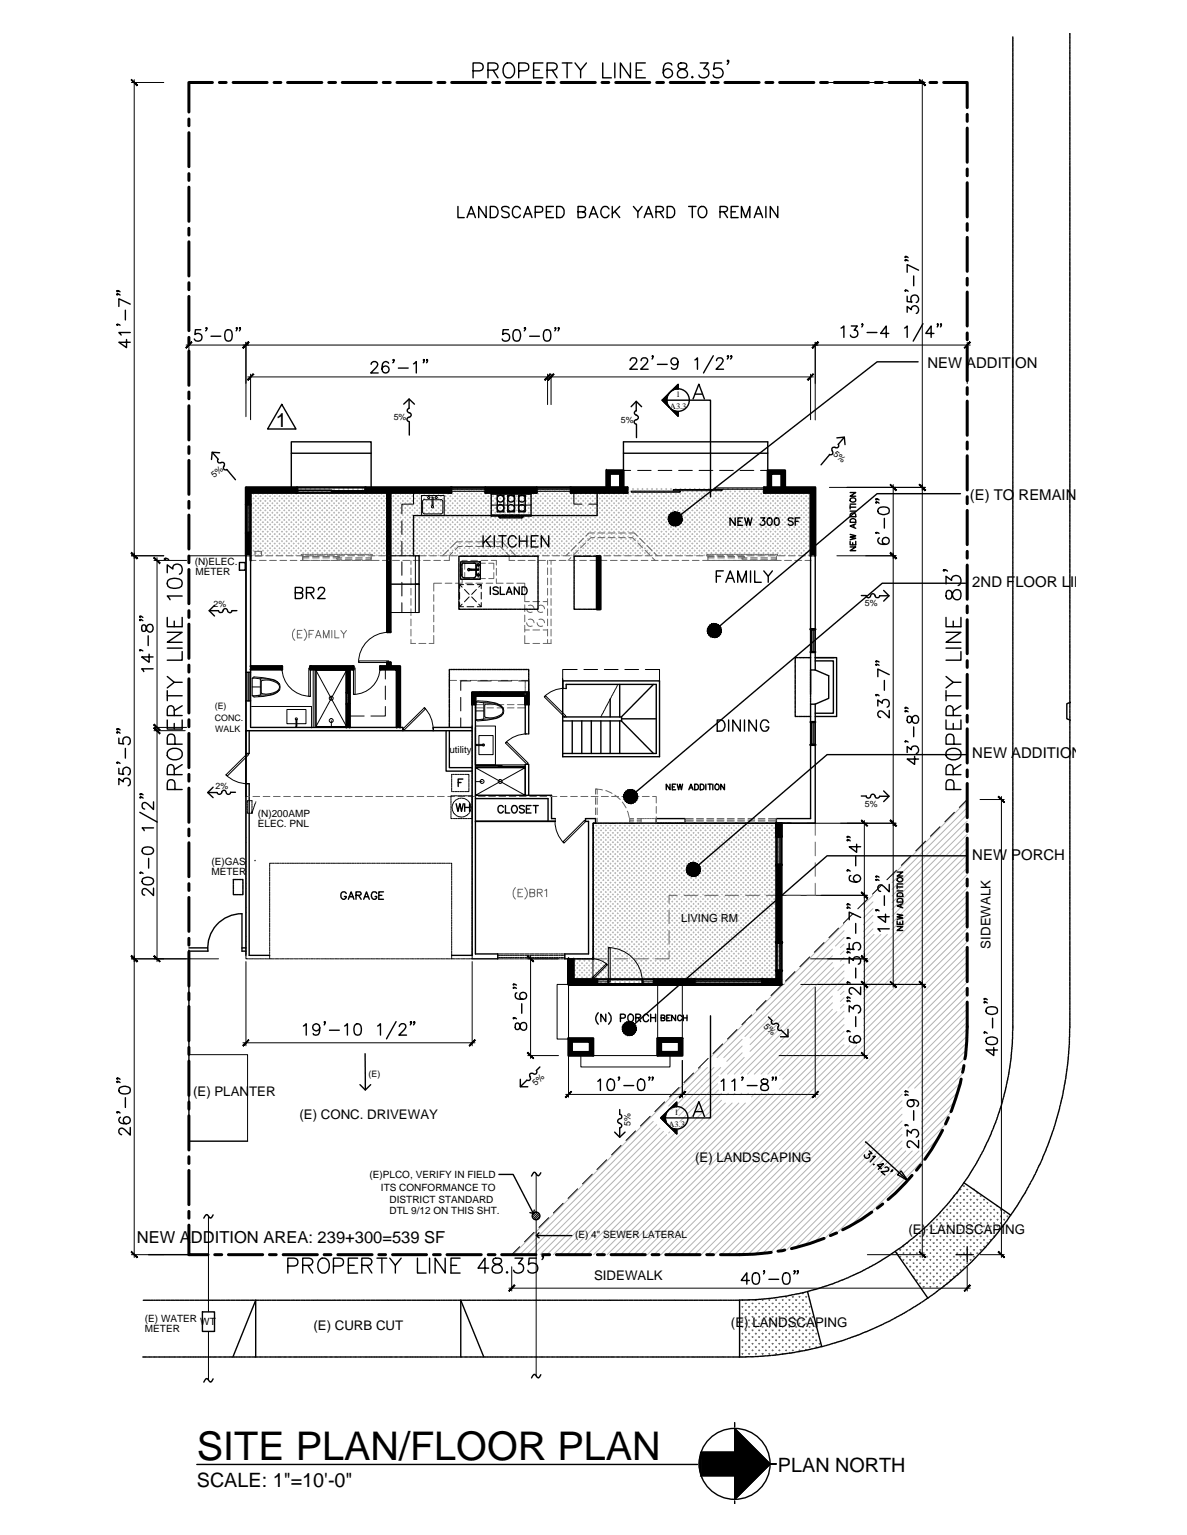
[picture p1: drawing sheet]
<svg xmlns="http://www.w3.org/2000/svg" width="216mm" height="279mm" viewBox="0 0 216 279" stroke-linecap="round" stroke-linejoin="round" font-family="sans-serif">
<defs><g id="words">
<text font-size="7.2" x="35.8" y="265.7">SITE PLAN/FLOOR PLAN</text>
<g font-size="3.6">
<text x="50.2" y="77.7">1</text>
<text x="141.5" y="267.9">PLAN NORTH</text>
<text x="35.8" y="270.7">SCALE: 1&quot;=10'-0&quot;</text>
</g>
<text font-size="3" x="24.9" y="226.2">NEW ADDITION AREA: 239+300=539 SF</text>
<g font-size="2.7">
<text x="168.7" y="67">NEW ADDITION</text>
<text x="176.4" y="91">(E) TO REMAIN</text>
<text x="176.9" y="106.8">2ND FLOOR LINE</text>
<text x="176.9" y="138">NEW ADDITION</text>
<text x="176.9" y="156.4">NEW PORCH</text>
</g>
<g font-size="2.4">
<text x="180.2" y="172.7" transform="rotate(-90 180.2 172.7)">SIDEWALK</text>
<text x="35.1" y="199.5">(E) PLANTER</text>
<text x="54.5" y="203.7">(E) CONC. DRIVEWAY</text>
<text x="126.4" y="211.4">(E) LANDSCAPING</text>
<text x="165.3" y="224.7">(E) LANDSCAPING</text>
<text x="108.1" y="232.9">SIDEWALK</text>
<text x="57" y="242.2">(E) CURB CUT</text>
<text x="133" y="241.6">(E) LANDSCAPING</text>
</g>
<text font-size="2" x="123.9" y="167.9">LIVING RM</text>
<g font-size="1.8">
<text x="35.4" y="102.8">(N)ELEC.</text>
<text x="35.5" y="104.7">METER</text>
<text x="81.7" y="137.1">utility</text>
<text x="46.9" y="148.7">(N)200AMP</text>
<text x="46.9" y="150.6">ELEC. PNL</text>
<text x="38.5" y="157.4">(E)GAS</text>
<text x="38.5" y="159.3">METER</text>
<text x="67.2" y="214.4">(E)PLCO, VERIFY IN FIELD</text>
<text x="69.3" y="216.8">ITS CONFORMANCE TO</text>
<text x="70.9" y="218.9">DISTRICT STANDARD</text>
<text x="70.9" y="220.9">DTL 9/12 ON THIS SHT.</text>
<text x="104.6" y="225.4">(E) 4&quot; SEWER LATERAL</text>
<text x="26.4" y="240.6">(E) WATER</text>
<text x="26.4" y="242.5">METER</text>
<text x="36.4" y="241.2">WT</text>
</g>
<g font-size="1.6">
<text x="71.6" y="76.4">5%</text>
<text x="112.9" y="76.9">5%</text>
<text x="151.5" y="82.8" transform="rotate(39 151.5 82.8)">5%</text>
<text x="38.9" y="87" transform="rotate(-40 38.9 87)">5%</text>
<text x="38.8" y="110.5">2%</text>
<text x="157.3" y="110.3">5%</text>
<text x="39.1" y="129.1">(E)</text>
<text x="39.1" y="131.3">CONC.</text>
<text x="39.1" y="133.2">WALK</text>
<text x="39.2" y="143.6">2%</text>
<text x="157.3" y="146.8">5%</text>
<text x="138.8" y="186.9" transform="rotate(45 138.8 186.9)">5%</text>
<text x="67" y="196.1">(E)</text>
<text x="97.5" y="197.7" transform="rotate(-45 97.5 197.7)">5%</text>
<text x="114.7" y="204.9" transform="rotate(-90 114.7 204.9)">5%</text>
</g>
<g font-size="1.5">
<text x="121.9" y="74.4">A3.3</text>
<text x="123" y="72.3">1</text>
<text x="122.7" y="203">1</text>
<text x="121.6" y="205">A3.3</text>
</g>
</g></defs>
<!-- layer: A-WALL-HATCH -->
<g fill="none" stroke="#000" stroke-width=".18">
<path d="M110.3 85.8l.2-.2-.2 .2M110.3 86l.4-.4-.4 .4M110.3 86.4l.8-.8-.8 .8M110.3 86.4l.9-.8-.9 .9M110.3 86.6l1-1-1 1M110.3 86.8l1.2-1.2-1.2 1.2M110.3 86.9l.6-.6-.6 .6M110.3 87l.6-.6-.6 .6M110.3 87.1l.6-.6-.6 .7M110.3 88l.6-.6-.6 .6M110.3 88.1l.6-.6-.6 .6M110.3 85.6v.1"/>
<path d="M110.4 85.6l-.1 .2M110.5 85.6l-.2 .2M110.6 85.6l-.3 .3M110.6 85.6l-.3 .4 .4-.4M110.8 85.6l-.5 .5M110.8 85.6l-.5 .6M110.9 88.7h.1M110.9 85.6l-.6 .6M110.9 86.3l-.6 .6M110.9 86.4l-.6 .7M110.9 86.6l-.6 .6 .6-.6M110.9 86.7l-.6 .6"/>
<path d="M110.9 86.7l-.6 .7 .6-.6M110.9 86.8l-.6 .6M110.9 86.9l-.6 .6M110.9 86.9l-.6 .7M110.9 87l-.6 .6M110.9 87.1l-.6 .6M110.9 87.2l-.6 .6 .6-.6M110.9 87.3l-.6 .6M110.9 87.4l-.6 .6M110.9 87.5l-.6 .7M110.9 87.6l-.6 .6 .6-.6M110.9 87.7l-.6 .6"/>
<path d="M110.9 87.7l-.6 .6 .6-.6M110.9 87.8l-.6 .6 .6-.5M110.9 87.9l-.6 .6M110.9 88l-.6 .6M110.9 88l-.6 .7M110.9 88.2l-.6 .5M110.9 88.3l-.5 .4M110.9 88.3l-.4 .4M110.9 88.3l-.3 .4 .3-.3M110.9 88.4l-.3 .3M110.9 88.5l-.2 .2M110.9 88.6l-.1 .1"/>
<path d="M110.9 85.6l-.6 .7M111 85.6l-.7 .7M111.2 85.6l-.9 1M111.3 85.6l-1 1M111.4 85.6l-1.1 1.1M111.4 86.2l.6-.6-.6 .6M111.4 85.6l-1.1 1.2M111.5 85.6l-.6 .6M111.5 86.2l.7-.6-.6 .6M111.6 85.6l-.6 .6M111.7 85.6l-.6 .6M111.8 85.6l-.6 .6 .6-.6"/>
<path d="M111.9 85.6l-.7 .6M111.9 86.2l.6-.6-.6 .6M111.9 85.6l-.6 .6 .7-.6M112 85.6l-.6 .6M112.1 85.6l-.6 .6M112.3 85.6l-.7 .6M112.4 85.6l-.7 .6M112.5 85.6l-.7 .6M112.5 86.2l.6-.6-.5 .6M112.6 85.6l-.6 .6M112.6 86.2l.7-.6-.6 .6M112.7 85.6l-.6 .6"/>
<path d="M112.8 85.6l-.6 .6 .6-.6M112.8 87.7l.6-.5-.6 .6M112.8 88.4l.6-.6-.6 .6M112.8 86.2l.6-.6-.6 .7M112.8 85.6l-.6 .6M112.9 85.6l-.6 .6M112.9 88.7l.5-.4-.5 .4M113 85.6l-.6 .6 .7-.6M113.1 85.6l-.6 .6M113.2 85.6l-.6 .6M113.3 88.7l.1-.1-.1 .1M113.4 88.7h.1"/>
<path d="M113.4 85.6l-.7 .6M113.4 86.3l-.6 .6M113.4 86.4l-.6 .6M113.4 86.6l-.6 .5M113.4 86.6l-.6 .6M113.4 86.8l-.6 .5M113.4 86.9l-.6 .5M113.4 87l-.6 .5M113.4 87.1l-.6 .5M113.4 87.3l-.6 .6M113.4 87.4l-.6 .6M113.4 87.5l-.6 .6"/>
<path d="M113.4 87.6l-.6 .6M113.4 87.7l-.6 .6M113.4 88l-.6 .5M113.4 88.1l-.6 .5M113.4 88.2l-.6 .5M113.4 88.4l-.4 .3M113.4 88.5l-.3 .2M113.4 85.7l-.6 .6M113.4 85.7l-.6 .6 .6-.5M113.4 85.8l-.6 .6M113.4 85.8l-.6 .7 .6-.6M113.4 85.9l-.6 .7 .6-.6"/>
<path d="M113.4 86l-.6 .7M113.4 86.1l-.6 .6M113.4 86.2l-.6 .6M113.4 86.5l-.6 .6M113.4 86.7l-.6 .6M113.4 86.9l-.6 .6M113.4 87.1l-.6 .6M113.4 87.8l-.6 .6M113.4 87.9l-.6 .6M113.4 88l-.6 .6M113.4 88.2l-.5 .5M113.4 88.3l-.4 .4"/>
<path d="M113.4 88.4l-.3 .3M113.4 88.5l-.2 .2M113.4 88.6l-.1 .1M139.6 85.7l.1-.1-.1 .1M139.6 86.4l.9-.8-.9 .9M139.6 85.6h.1M139.6 86.9l.6-.6-.6 .6M139.6 87l.6-.6-.6 .7M139.6 87.2l.6-.6-.6 .6M139.6 88l.6-.6-.6 .6M139.6 88.1l.6-.6-.6 .7M139.8 85.6l-.2 .2"/>
<path d="M139.9 85.6l-.3 .2M139.9 85.6l-.3 .3M140 85.6l-.4 .4M140.1 85.6l-.5 .4M140.1 85.6l-.5 .5M140.2 85.6l-.6 .6M140.2 88.7h.1M140.2 86.3l-.6 .7M140.2 86.5l-.6 .6M140.2 86.6l-.6 .7 .6-.6M140.2 86.7l-.6 .7M140.2 86.8l-.6 .6 .6-.6"/>
<path d="M140.2 86.9l-.6 .6M140.2 86.9l-.6 .7M140.2 87l-.6 .6 .6-.6M140.2 87.1l-.6 .6M140.2 87.2l-.6 .5M140.2 87.2l-.6 .6M140.2 87.3l-.6 .6M140.2 87.3l-.6 .7M140.2 87.4l-.6 .7M140.2 87.6l-.6 .6M140.2 87.6l-.6 .7 .6-.6M140.2 87.7l-.6 .6"/>
<path d="M140.2 87.7l-.6 .8M140.2 87.9l-.6 .6 .6-.6M140.2 88l-.6 .6M140.2 88.1l-.6 .6M140.2 88.2l-.5 .5M140.2 88.3l-.4 .4M140.2 88.4l-.3 .3 .3-.3M140.2 88.5l-.1 .2 .1-.2M140.2 88.6l-.1 .1M140.3 85.6l-.7 .7M140.3 86.2l.6-.6-.6 .6M140.4 85.6l-.8 .8 .8-.8"/>
<path d="M140.4 86.2l.6-.6-.6 .6M140.5 85.6l-.9 1 1-1M140.7 85.6l-1.1 1.1M140.7 85.6l-1.1 1.2M140.9 85.6l-1.3 1.3 .6-.7M141 85.6l-.6 .6M141.1 85.6l-.6 .6M141.2 85.6l-.6 .6M141.3 85.6l-.7 .6M141.3 86.2l.6-.6-.6 .6M141.3 85.6l-.6 .6 .6-.6M141.4 85.6l-.7 .6"/>
<path d="M141.4 86.2l.6-.6-.6 .6M141.4 85.6l-.6 .6 .7-.6M141.5 85.6l-.6 .6M141.6 85.6l-.6 .6M141.6 85.6l-.6 .6 .7-.6M141.7 85.6l-.6 .6M141.8 85.6l-.6 .6 .6-.6M142 85.6l-.7 .6M142 86.2l.6-.6-.5 .6M142.1 85.6l-.6 .6M142.1 87.2l.7-.6-.7 .6M142.1 86.6l.7-.6-.7 .6"/>
<path d="M142.2 85.6l-.6 .6M142.3 85.6l-.6 .6M142.4 85.6l-.7 .6M142.4 88.7l.4-.3-.4 .3M142.4 85.6l-.6 .6M142.5 85.6l-.7 .6M142.5 85.6l-.6 .6 .7-.6M142.6 85.6l-.6 .6M142.7 85.6l-.6 .6M142.7 88.7h.1M142.8 86.3l-.7 .5M142.8 86.3l-.7 .6"/>
<path d="M142.8 86.5l-.7 .5M142.8 86.6l-.7 .7 .7-.6M142.8 86.8l-.7 .6M142.8 86.9l-.7 .5M142.8 87l-.7 .6M142.8 87.1l-.7 .6M142.8 87.2l-.7 .6M142.8 87.4l-.7 .5M142.8 87.4l-.7 .6M142.8 87.6l-.7 .5M142.8 87.7l-.7 .5M142.8 87.8l-.7 .5"/>
<path d="M142.8 87.9l-.7 .5M142.8 88l-.7 .5M142.8 88.1l-.7 .6M142.8 88.2l-.6 .5M142.8 88.3l-.5 .4M142.8 88.4l-.3 .3 .3-.2M142.8 88.5l-.3 .2M142.8 88.7h-.2M142.8 85.6l-.7 .7M142.8 85.7l-.7 .6 .7-.6M142.8 85.8l-.7 .6M142.8 85.9l-.7 .6"/>
<path d="M142.8 86.1l-.7 .6M142.8 86.2l-.7 .6M142.8 86.4l-.7 .6M142.8 86.5l-.7 .6M142.8 86.7l-.7 .6M142.8 86.9l-.7 .6M142.8 87.2l-.7 .5M142.8 87.3l-.7 .6M142.8 87.5l-.7 .6M142.8 87.7l-.7 .6M142.8 87.9l-.7 .6M142.8 88l-.7 .6"/>
<path d="M142.8 88.6l-.2 .1M108.6 101.2v.1M108.6 101.5l.2-.3-.2 .3M108.6 101.8l.6-.6-.6 .6M108.6 105.5l.6-.6-.6 .7M108.6 110.2l.6-.6-.6 .7M108.7 101.2l-.1 .2M108.7 101.2l-.1 .2 .2-.2M108.9 101.2l-.3 .4M109 101.2l-.4 .4M109 101.2l-.4 .5M109 110.9l.2-.2-.2 .2"/>
<path d="M109.1 101.2l-.5 .6 .5-.6M109.1 110.9h.1M109.2 101.2l-.6 .7 .6-.6M109.2 101.4l-.6 .5M109.2 101.5l-.6 .6M109.2 101.6l-.6 .5M109.2 101.7l-.6 .6M109.2 101.8l-.6 .6M109.2 101.9l-.6 .6M109.2 102.1l-.6 .5M109.2 102.1l-.6 .6M109.2 102.3l-.6 .5"/>
<path d="M109.2 102.4l-.6 .5M109.2 102.5l-.6 .5M109.2 102.5l-.6 .7 .6-.6M109.2 102.7l-.6 .5M109.2 102.8l-.6 .6M109.2 102.9l-.6 .5M109.2 103l-.6 .6M109.2 103.2l-.6 .5M109.2 103.2l-.6 .6M109.2 103.4l-.6 .5M109.2 103.4l-.6 .6M109.2 103.6l-.6 .5"/>
<path d="M109.2 103.7l-.6 .6M109.2 103.8l-.6 .5M109.2 103.9l-.6 .6M109.2 104l-.6 .5M109.2 104.1l-.6 .6M109.2 104.2l-.6 .6M109.2 104.5l-.6 .6 .6-.8-.6 .6M109.2 104.5l-.6 .6M109.2 104.7l-.6 .5M109.2 104.8l-.6 .5M109.2 104.9l-.6 .5M109.2 105l-.6 .6 .6-.6"/>
<path d="M109.2 105.1l-.6 .5M109.2 105.2l-.6 .6M109.2 105.3l-.6 .6M109.2 105.4l-.6 .6M109.2 105.5l-.6 .6M109.2 105.6l-.6 .6M109.2 105.8l-.6 .5M109.2 105.9l-.6 .5M109.2 106l-.6 .5M109.2 106.1l-.6 .5M109.2 106.2l-.6 .6M109.2 106.3l-.6 .5"/>
<path d="M109.2 106.4l-.6 .6M109.2 106.5l-.6 .6M109.2 106.6l-.6 .6M109.2 106.8l-.6 .5M109.2 106.8l-.6 .6M109.2 107l-.6 .5M109.2 107.1l-.6 .5M109.2 107.2l-.6 .5M109.2 107.3l-.6 .6M109.2 107.4l-.6 .5M109.2 107.4l-.6 .7 .6-.6M109.2 107.6l-.6 .5"/>
<path d="M109.2 107.7l-.6 .6M109.2 107.9l-.6 .5M109.2 107.9l-.6 .6M109.2 108.1l-.6 .5M109.2 108.1l-.6 .6M109.2 108.3l-.6 .5M109.2 108.4l-.6 .6M109.2 108.5l-.6 .5M109.2 108.6l-.6 .6M109.2 108.7l-.6 .5M109.2 108.8l-.6 .6M109.2 108.9l-.6 .6"/>
<path d="M109.2 109l-.6 .6M109.2 109.2l-.6 .5M109.2 109.4l-.6 .6 .6-.8-.6 .6M109.2 109.5l-.6 .5M109.2 109.6l-.6 .5M109.2 109.7l-.6 .6 .6-.6M109.2 109.8l-.6 .5M109.2 109.9l-.6 .6M109.2 110l-.6 .6M109.2 110.1l-.6 .6M109.2 110.2l-.6 .6M109.2 110.3l-.6 .6"/>
<path d="M109.2 110.4l-.5 .5 .5-.4M109.2 110.6l-.4 .3M109.2 110.7l-.3 .2M109.2 110.8l-.1 .1 .1-.1M109.2 101.4l-.6 .6M109.2 101.6l-.6 .6M109.2 101.8l-.6 .5M109.2 102l-.6 .6M109.2 102.2l-.6 .6M109.2 102.3l-.6 .6M109.2 102.7l-.6 .6M109.2 102.9l-.6 .6"/>
<path d="M109.2 103.1l-.6 .6M109.2 103.3l-.6 .6M109.2 103.5l-.6 .6M109.2 103.6l-.6 .6M109.2 103.8l-.6 .6M109.2 104l-.6 .6M109.2 104.3l-.6 .5M109.2 104.6l-.6 .6M109.2 104.8l-.6 .6M109.2 105.1l-.6 .6M109.2 105.4l-.6 .5M109.2 105.7l-.6 .6"/>
<path d="M109.2 105.9l-.6 .6M109.2 106.1l-.6 .6M109.2 106.3l-.6 .6M109.2 106.5l-.6 .5M109.2 106.7l-.6 .6M109.2 106.9l-.6 .6M109.2 107l-.6 .6M109.2 107.2l-.6 .6M109.2 107.6l-.6 .6M109.2 107.8l-.6 .6M109.2 108l-.6 .6M109.2 108.2l-.6 .6"/>
<path d="M109.2 108.3l-.6 .6M109.2 108.5l-.6 .6M109.2 108.7l-.6 .6M109.2 109l-.6 .5M109.2 109.1l-.6 .6M109.2 109.5l-.6 .6M109.2 109.8l-.6 .6M109.2 110.1l-.6 .5M109.2 110.6l-.3 .3M85.9 126.1l.1-.1-.1 .1M85.9 126.2l.1-.2-.1 .2M85.9 126.4l.4-.4-.4 .4"/>
<path d="M85.9 126.7l.7-.7-.7 .7M85.9 126.9l.9-.9-.9 .9M85.9 127.2l.6-.6-.6 .7M85.9 127.4l.6-.6-.6 .6M85.9 128.2l.6-.6-.6 .7M86.1 126l-.2 .2M86.2 126l-.3 .3M86.2 126l-.3 .4M86.3 126l-.4 .5 .5-.5M86.4 128.3l.1-.1-.1 .1M86.4 126l-.5 .6M86.5 128.3h.1"/>
<path d="M86.5 126.7l-.6 .6M86.5 126.9l-.6 .6 .6-.6M86.5 126.8l-.6 .7M86.5 127l-.6 .7M86.5 126.9l-.6 .7M86.5 127.2l-.6 .6M86.5 127.2l-.6 .5M86.5 127.3l-.6 .7M86.5 127.3l-.6 .6M86.5 127.4l-.6 .6M86.5 127.5l-.6 .6M86.5 127.5l-.6 .7"/>
<path d="M86.5 127.7l-.6 .6M86.5 127.7l-.5 .6 .5-.5M86.5 127.9l-.4 .4M86.5 128l-.3 .3 .3-.3M86.5 128l-.2 .3M86.5 128.1l-.2 .2 .2-.2M86.5 128.2v.1M86.5 126l-.6 .6M86.6 126l-.7 .7M86.6 126.6l.6-.6-.6 .6M86.6 126l-.7 .8M86.7 126l-.8 .8"/>
<path d="M86.7 126.6l.7-.6-.6 .6M86.8 126l-.9 .9M86.9 126l-1 1M87 126l-1.1 1.1M87 126.6l.7-.6-.6 .6M87.1 126l-1.2 1.2M87.1 126l-.6 .6 .7-.6M87.3 126.6l.6-.6-.6 .6M87.3 126l-.6 .6M87.4 126l-.6 .6M87.5 126l-.6 .6M87.5 126l-.6 .6 .7-.6"/>
<path d="M87.6 126l-.6 .6M87.7 126l-.6 .6M87.8 126.6l.6-.6-.5 .6M87.9 126l-.7 .6M88 126l-.6 .6M88.1 126l-.6 .6M88.2 126l-.6 .6 .6-.6M88.3 126l-.7 .6M88.3 126l-.6 .6 .6-.6M88.4 126l-.7 .6M88.4 126.6l.7-.6-.6 .6M88.5 126l-.6 .6"/>
<path d="M88.6 126l-.6 .6M88.7 126l-.7 .6M88.7 126l-.5 .6M88.8 126l-.6 .6M88.8 126l-.5 .6M88.9 126l-.5 .6M89.1 126.6l.6-.6-.6 .6M89.1 126l-.6 .6M89.2 126l-.6 .6M89.3 126l-.6 .6M89.4 126l-.6 .6M89.5 126l-.6 .6"/>
<path d="M89.6 126l-.6 .6M89.6 126l-.5 .6M89.7 126l-.6 .6M89.8 126l-.6 .6M89.8 126l-.5 .6M89.9 126l-.6 .6M89.9 126l-.5 .6M90 126l-.5 .6M90.1 126l-.6 .6M90.2 126l-.6 .6M90.2 126l-.5 .6M90.3 126l-.6 .6"/>
<path d="M90.4 126l-.6 .6M90.5 126.6l.5-.6-.5 .6M90.5 126l-.6 .6M90.6 126l-.6 .6M90.7 126l-.6 .6M90.7 126l-.5 .6M90.8 126l-.6 .6 .8-.6-.6 .6M91 126l-.6 .6M91.1 126l-.6 .6M91.1 126l-.5 .6M91.2 126l-.6 .6M91.3 126l-.6 .6"/>
<path d="M91.3 126l-.5 .6M91.4 126l-.6 .6M91.5 126l-.6 .6M91.6 126l-.6 .6M91.7 126l-.6 .6M91.8 126l-.6 .6M91.8 126l-.5 .6M91.9 126l-.6 .6M92 126l-.6 .6M92 126l-.5 .6M92.1 126l-.5 .6M92.2 126l-.6 .6"/>
<path d="M92.2 126l-.5 .6M92.3 126l-.5 .6M92.4 126l-.6 .6M92.4 126l-.5 .6M92.5 126l-.6 .6M92.6 126l-.6 .6M92.7 126l-.6 .6 .6-.6M92.8 126l-.6 .6M92.9 126l-.6 .6M92.9 126l-.5 .6M93 126l-.6 .6M93.1 126l-.6 .6"/>
<path d="M93.1 126l-.5 .6M93.2 126l-.5 .6M93.3 126l-.6 .6M93.3 126l-.5 .6M93.4 126l-.5 .6M93.5 126l-.6 .6M93.5 126l-.5 .6M93.6 126l-.5 .6M93.7 126l-.6 .6M93.8 126l-.6 .6M93.9 126l-.6 .6M94 126l-.6 .6"/>
<path d="M94.1 126l-.6 .6M94.2 126l-.6 .6M94.3 126l-.6 .6M94.3 126l-.5 .6M94.4 126l-.6 .6M94.4 126l-.5 .6M94.5 126l-.5 .6M94.6 126l-.6 .6M94.6 126l-.5 .6M94.7 126l-.5 .6M94.8 126l-.6 .6M94.9 126l-.6 .6"/>
<path d="M94.9 126l-.5 .6M95 126l-.6 .6M95.1 126l-.6 .6 .7-.6-.6 .6M95.3 126l-.6 .6M95.4 126l-.6 .6M95.4 126l-.5 .6M95.5 126l-.6 .6M95.5 126h.1M95.5 127.1l.7-.6-.7 .6M95.5 128.3l.7-.6-.6 .6M95.6 126l-.6 .6M95.6 126l-.5 .6"/>
<path d="M95.7 126l-.6 .6M95.7 126l-.5 .6zM95.8 126l-.6 .6M95.8 126l-.5 .6M95.9 126l-.6 .6M96 126l-.6 .6M96 126l-.5 .6M96.1 126l-.6 .6M96.2 126l-.7 .6 .7-.5M96.2 126.2l-.7 .5M96.2 126.3l-.7 .5M96.2 126.4l-.7 .5"/>
<path d="M96.2 126.6l-.7 .6M96.2 126.7l-.7 .6M96.2 126.8l-.7 .6M96.2 126.9l-.7 .6M96.2 127.2l-.7 .5 .7-.7-.7 .6M96.2 127.3l-.7 .5M96.2 127.4l-.7 .5M96.2 127.5l-.7 .5M96.2 127.6l-.7 .5M96.2 127.7l-.5 .6M96.2 127.8l-.4 .5M96.2 128l-.3 .3"/>
<path d="M96.2 128l-.2 .3M96.2 128.2l-.1 .1M96.2 126.1l-.7 .6M96.2 126.3l-.7 .6M96.2 126.4l-.7 .6M96.2 126.5l-.7 .6M96.2 127.2l-.7 .6M96.2 127.4l-.7 .6M96.2 127.6l-.7 .6M96.2 127.8l-.5 .5M96.2 127.9l-.4 .4M96.2 128.1l-.2 .2"/>
<path d="M103.4 175l.1-.1-.1 .1M103.4 175.5l.1-.1-.1 .3M103.4 176.3l.1-.1-.1 .1M103.4 176.5l.1-.1-.1 .2M103.4 177l.1-.1-.1 .3 .1-.1M103.4 177.2h.1l-.1 .1M103.4 177.4l.1-.1-.1 .2 .1-.1M103.4 177.6l.1-.1-.1 .1M103.4 178l.1-.1-.1 .1M103.4 178.1l.1-.1-.1 .3M103.4 178.3h.1l-.1 .2M103.4 178.7l.1-.1-.1 .2h.1"/>
<path d="M103.4 178.9l.1-.1-.1 .1M103.4 179.1h.1M103.4 174.5v.1M103.5 174.7h-.1M103.5 174.7l-.1 .1 .1-.1M103.5 175.1l-.1 .1h.1M103.5 175.3l-.1 .2M103.5 175.7l-.1 .2M103.5 175.8l-.1 .2M103.5 175.9l-.1 .1M103.5 175.6l-.1 .1M103.5 176l-.1 .2 .1-.1"/>
<path d="M103.5 175.6l-.1 .2M103.5 175.8l-.1 .1M103.5 176.2l-.1 .2M103.5 175.9l-.1 .2M103.5 176.3l-.1 .1 .1-.1M103.5 176.6l-.1 .1 .1-.1M103.5 176.3h-.1M103.5 176.7l-.1 .3 .1-.1M103.5 176.6l-.1 .1M103.5 176.7l-.1 .1M103.5 177.2l-.1 .1M103.5 177.5l-.1 .2"/>
<path d="M103.5 177.6l-.1 .1M103.5 177.7l-.1 .3M103.5 178l-.1 .1M103.5 177.7l-.1 .1M103.5 177.9l-.1 .1M103.5 178.4l-.1 .2 .1-.1M103.5 178.5l-.1 .1M103.5 178.2l-.1 .1 .1-.1M103.5 178.8l-.1 .2M103.5 178.9l-.1 .2 .1-.1M103.5 178.9l-.1 .1M103.5 174.5l-.1 .2"/>
<path d="M103.5 174.7l-.1 .2M103.5 175.2l-.1 .1M103.6 174.5l-.2 .2 .2-.2-.1 .1M103.6 175l-.2 .1 .1-.2-.1 .2M103.6 175.2l-.2 .2M103.6 175.2l.4-.2-.4 .4 .1-.2M103.6 175.8l.1-.1-.1 .2M103.6 176.2l.4-.3-.4 .4M103.6 177.2l.4-.3-.4 .4M103.6 177.5l.4-.3zM103.6 178.5l.4-.3zM103.6 179.1l-.2 .1"/>
<path d="M103.6 174.9l.2-.2-.1 .2M103.6 179.2l.1-.1v.1M103.7 174.5l-.1 .2 .1-.2M103.7 179.1l-.2 .1M103.7 174.7l-.1 .2M103.7 179.1l-.1 .1M103.7 174.9l-.1 .1M103.7 174.9l-.1 .2M103.7 175.2l-.1 .1M103.7 175.3l-.1 .2M103.7 175.4l-.1 .2M103.7 175.5l-.1 .2"/>
<path d="M103.7 175.6l-.1 .2M103.7 175.6l-.1 .1M103.7 175.6l-.1 .2 .1-.1M103.7 175.9l-.1 .2 .1-.1M103.7 176.3l-.1 .1M103.7 176.5l-.1 .1M103.7 176.5l-.1 .2 .1-.1M103.7 176.9l-.1 .1M103.7 176.9l-.1 .2M103.7 177.2l-.1 .1M103.7 177.2l-.1 .2M103.7 177.4l-.1 .2"/>
<path d="M103.7 177.5l-.1 .2 .1-.2M103.7 177.8l-.1 .2 .4-.3-.4 .4M103.7 177.9l-.1 .1M103.7 178l-.1 .2M103.7 178.2l-.1 .2M103.7 178.2l-.1 .1M103.7 178.3l-.1 .1M103.7 178.4l-.1 .2 .1-.1M103.7 178.5l-.1 .2M103.7 178.5l-.1 .3M103.7 178.8l-.1 .1M103.7 178.8l-.1 .2"/>
<path d="M103.8 174.8l-.4 .4M103.8 174.9l-.1 .2 .1-.1M103.8 174.9l-.2 .2M103.8 175.5l.2-.3-.4 .3M103.8 175.6l.2-.1-.2 .2M103.8 176.3l.2-.2-.4 .3M103.8 176.4l.2-.2-.4 .3M103.8 176.6l.2-.3-.4 .3M103.8 176.6l.2-.2-.4 .4M103.8 177.2l.2-.1-.4 .3M103.8 177.6l.2-.2-.4 .3M103.8 177.7l.2-.2-.4 .3"/>
<path d="M103.8 178.2l.2-.1-.2 .2M103.8 178.8l-.1 .2M103.8 178.8l-.2 .2M103.8 174.5l-.4 .4M103.8 178.8l-.1 .2 .2-.2M103.8 179.1l-.1 .1M103.9 174.5l-.1 .1 .1-.1M103.9 179.1l-.2 .1M103.9 174.7l-.1 .2M103.9 178.8l-.1 .2M103.9 179.1l-.1 .1 .3-.1-.1 .1M104 174.5l-.2 .2 .2-.2"/>
<path d="M104 174.7l-.2 .2M104 174.9l-.2 .2M104 174.9l-.2 .1M104 174.9l-.2 .2 .2-.1M104 175.2h-.2M104 175.1l-.2 .1M104 175.3l-.4 .3M104 175.4l-.2 .1M104 175.5l-.2 .2M104 175.6l-.4 .3 .4-.2-.2 .1M104 175.7l-.4 .3 .1-.2M104 175.8l-.4 .3"/>
<path d="M104 175.8l-.2 .2M104 175.9l-.2 .1M104 176.1l-.4 .2M104 176.2l-.4 .3M104 176.3l-.4 .3 .1-.2M104 176.5l-.4 .3M104 176.5l-.2 .1M104 176.6l-.4 .3 .4-.3M104 176.7l-.4 .3 .1-.2M104 176.8l-.4 .3M104 176.9l-.4 .3M104 176.8l-.2 .1"/>
<path d="M104 176.8l-.2 .2M104 177l-.4 .3M104 177.1l-.2 .1M104 177l-.2 .2M104 177.2l-.4 .3M104 177.2l-.2 .1M104 177.3l-.4 .3M104 177.3l-.2 .2M104 177.4l-.2 .1M104 177.6l-.4 .3 .1-.2M104 177.6l-.4 .3M104 177.7l-.2 .1 .2-.1"/>
<path d="M104 177.8l-.4 .3M104 177.8l-.2 .2M104 177.9l-.4 .3 .4-.3-.2 .1M104 178l-.4 .3 .1-.2M104 178.2l-.4 .3M104 178.3l-.4 .2M104 178.3l-.2 .2M104 178.4l-.2 .1M104 178.5l-.4 .3M104 178.5l-.4 .4M104 178.6l-.1 .2M104 178.8l-.2 .2 .2-.2"/>
<path d="M104 179l.1-.2-.1 .2M104 175.2l.2-.1-.2 .2M104 175.5l.2-.2-.2 .2M104 175.6l.2-.1-.2 .1M104 175.7l.2-.2-.2 .3M104 176l.2-.1-.2 .2M104 176.3l.2-.1-.2 .2M104 176.8l.2-.2-.2 .2M104 177l.2-.1-.2 .1M104 177.2l.2-.1-.2 .1M104 177.7l.2-.1-.2 .2M104 177.9l.2-.2-.2 .2"/>
<path d="M104 178.2l.2-.1-.2 .2M104.1 174.5l-.2 .2M104.1 178.6l-.1 .2M104.1 174.5l-.1 .1M104.1 174.7l-.1 .1M104.1 178.8l.2-.2-.4 .4M104.1 179.1l-.1 .1 .2-.1M104.2 174.7l-.4 .2M104.2 174.5l-.2 .1M104.2 174.9h-.2M104.2 174.9l-.2 .2M104.2 175.1h-.2"/>
<path d="M104.2 175.2l-.2 .1 .2-.1M104.2 175.2l-.2 .2M104.2 175.4l-.2 .1M104.2 175.6l-.2 .2M104.2 175.7l-.2 .1 .2-.1M104.2 175.8l-.2 .1M104.2 175.9l-.2 .2 .2-.1M104.2 176l-.2 .2M104.2 176.1l-.2 .1M104.2 176.1l-.2 .2M104.2 176.1l-.2 .2 .2-.1M104.2 176.3l-.2 .1"/>
<path d="M104.2 176.3l-.2 .2M104.2 176.4l-.2 .2M104.2 176.5l-.2 .2M104.2 176.6l-.2 .1M104.2 176.7l-.2 .2M104.2 176.8l-.2 .1M104.2 176.9l-.2 .2 .2-.2M104.2 177l-.2 .2M104.2 177.1l-.2 .2 .2-.1M104.2 177.3h-.2M104.2 177.3l-.2 .1M104.2 177.3l-.2 .2"/>
<path d="M104.2 177.4l-.2 .1M104.2 177.4l-.2 .2M104.2 177.5l-.2 .2M104.2 177.5l-.2 .2 .2-.1M104.2 177.7l-.2 .1 .2-.1M104.2 177.8l-.2 .2 .2-.2M104.2 177.9l-.2 .1 .2-.1M104.2 178l-.2 .1M104.2 178.1l-.2 .2M104.2 178.2l-.2 .2M104.2 178.3l-.2 .1M104.2 178.3l-.2 .2 .2-.2"/>
<path d="M104.2 178.4l-.2 .1M104.2 178.6l-.3 .4M104.2 174.5l-.2 .2M104.2 174.6l.1-.1v.2M104.2 178.6l-.2 .2M104.2 179.1l-.1 .1M104.2 179.2l.1-.1v.1M104.3 174.5l-.2 .2M104.3 174.8v-.1v.2M104.3 175v-.1v.2M104.3 175.5v.2v-.1M104.3 175.8v-.1v.1"/>
<path d="M104.3 175.9v-.1v.1M104.3 176.3v-.1v.1M104.3 176.5h.1M104.3 176.6v.1M104.3 177.4v-.1v.3v-.1M104.3 177.6v-.1v.2M104.3 178h.1M104.3 178.2v-.1v.2M104.3 178.4l-.2 .1M104.3 178.8l-.2 .2 .2-.2M104.3 179.1l-.2 .1M104.3 178.4v.1"/>
<path d="M104.3 178.6v.2M104.3 179.1l-.1 .1M104.3 174.6v.1M104.3 174.9v.1M104.3 175v.1M104.3 175.1v.1M104.3 175v.2M104.3 175.1v.2M104.3 175.2v.1M104.3 175.2v.2M104.3 175.3v.2M104.3 175.3v.1"/>
<path d="M104.3 175.4v.1M104.3 175.7v.1M104.3 175.9v.1M104.3 175.8v.2M104.3 175.9v.2M104.3 176v.1M104.3 176v.3v-.1M104.3 176.3v.1M104.3 176.3v.2v-.1M104.3 176.6v.2v-.2M104.3 176.7v.1v-.1M104.3 176.8v.1"/>
<path d="M104.3 176.8v.2M104.3 176.9v.2M104.3 177v.2M104.3 177.1v.1M104.3 177.2v.1M104.3 177.2v.2M104.3 177.3v.1M104.3 177.6v.1M104.3 177.7v.1M104.3 177.7v.2M104.3 177.8v.2v-.1M104.3 177.9v.2"/>
<path d="M104.3 178.2v.1h.1M104.4 178.3h-.1M104.4 178.4l-.1 .1 .2-.1M104.4 178.6l-.4 .4 .2-.2M104.4 178.8l.2-.2-.1 .2M104.4 179.1l-.1 .1M104.5 178.3h-.2M104.5 178.8l-.2 .2M104.5 179.1l-.2 .1 .3-.1-.1 .1M104.5 178.3h.1M104.5 178.4l-.1 .1M104.5 178.6l-.3 .4"/>
<path d="M104.5 178.4l-.1 .1 .2-.1M104.5 178.6l-.2 .2M104.6 178.8l.2-.2-.3 .4M104.6 178.8l-.1 .2 .1-.2M104.6 178.3h-.1h.2M104.6 178.4l-.1 .1M104.6 178.5l.2-.1-.1 .1M104.6 178.6l-.3 .4 .2-.2M104.7 178.3h.1h-.1M104.7 178.4l-.2 .1M104.7 178.6l-.2 .2M104.7 178.8l-.2 .2"/>
<path d="M104.7 179.1l-.1 .1 .1-.1M104.7 178.3h-.1M104.7 178.6l-.3 .4M104.7 178.8l.2-.2-.3 .4M104.7 179.2l.1-.1v.1M104.8 178.3h-.2M104.8 178.4l-.2 .1M104.8 178.5l.1-.1-.1 .1M104.8 179.1l-.1 .1M104.8 179.1l-.2 .1M104.8 178.3h.2M104.8 178.4l-.1 .1 .2-.1"/>
<path d="M104.9 178.8l-.2 .2M104.9 179l.2-.2-.1 .2M104.9 179.1l-.1 .1 .2-.1M104.9 178.6l-.2 .4 .1-.2M104.9 178.8l-.1 .2 .3-.4-.3 .4M105 178.4l-.2 .1 .3-.1-.1 .1M105 179.1l-.1 .1M105 179.1l-.1 .1 .2-.1M105.1 178.3h-.2M105.1 178.6l-.3 .4M105.1 179.2l.1-.1-.1 .1M105.1 178.3h-.1h.1"/>
<path d="M105.1 178.3h.3h-.1M105.1 178.5l.2-.1-.2 .1M105.1 178.6l-.2 .2M105.1 179.1l-.1 .1 .1-.1M105.1 178.8l-.1 .2M105.2 178.3h-.1M105.2 178.4l-.1 .1 .1-.1M105.2 178.6l-.1 .2M105.2 178.8l-.2 .2M105.2 179l.2-.2-.1 .2M105.2 179.1l-.1 .1 .3-.1M105.3 178.6l-.2 .2 .2-.2"/>
<path d="M105.3 178.8l.1-.2-.1 .2M105.3 178.8l-.2 .2 .2-.2M105.3 178.4l-.1 .1 .2-.1M105.4 178.6l-.2 .2M105.4 178.3h-.1h.1M105.4 178.4l-.2 .1M105.4 178.6l-.3 .4M105.4 179.2l.2-.1-.1 .1M105.4 178.4l-.1 .1M105.4 179.1l-.1 .1M105.5 178.4l-.2 .1M105.5 178.6l-.3 .4"/>
<path d="M105.5 179.1l-.1 .1M105.5 178.4l-.1 .1M105.5 178.5l.2-.1-.1 .1M105.6 178.3h-.2M105.6 178.3h-.1M105.6 178.4l-.2 .1M105.6 178.6l-.2 .2M105.6 178.8l.2-.2-.2 .2M105.6 178.3h-.1h.1M105.6 178.4l-.1 .1 .1-.1M105.6 178.5l.2-.1-.1 .1M105.6 178.6l-.2 .4 .1-.2"/>
<path d="M105.6 179.2l.1-.1-.1 .1M105.6 178.8l-.1 .2M105.6 179.1v.1M105.7 178.3h-.1h.1M105.7 178.6l-.3 .4 .2-.2M105.7 178.8l.2-.2-.1 .2M105.7 179.1l-.1 .1M105.7 178.4l-.1 .1M105.8 178.3h-.2M105.8 178.8l-.2 .2M105.8 179.1l-.1 .1 .2-.1v.1M105.8 178.3h-.1"/>
<path d="M105.8 178.6l-.3 .4M105.9 178.5l.1-.1-.1 .1M105.9 178.8l-.2 .2M105.9 178.3h-.2M105.9 178.4l-.2 .1M105.9 179l.2-.2-.2 .2M105.9 178.3h-.1M105.9 178.4l-.1 .1 .2-.1M105.9 178.6l-.1 .2M106 178.3h-.1M106 178.6l-.4 .4 .1-.2M106 178.8l.1-.2-.3 .4 .1-.2"/>
<path d="M106 178.8l-.2 .2M106 179.1l-.1 .1 .1-.1M106 178.6l-.3 .4M106.1 178.3h-.2M106.1 178.3h.2h-.1M106.1 178.6l-.2 .2M106.1 179.1l-.1 .1M106.1 178.3h-.1M106.1 178.4l-.2 .1M106.1 178.8l-.1 .2 .3-.2M106.1 179.1l-.2 .1M106.2 178.3h-.2"/>
<path d="M106.2 178.4l-.2 .1 .2-.1M106.2 179.1l-.2 .1M106.2 178.6l-.3 .4M106.2 178.6l-.2 .2M106.2 179.1l-.1 .1M106.2 178.4l-.1 .1M106.2 178.6l-.1 .2 .2-.2M106.3 178.4l-.1 .1 .1-.1M106.3 178.8l.2-.2-.3 .4M106.3 179.1l-.2 .1M106.3 178.3h.2h-.1M106.3 178.6l-.1 .2"/>
<path d="M106.3 178.8l.2-.2-.1 .2M106.3 179.1l-.1 .1 .2-.1M106.4 178.3h-.1h.1M106.4 178.4l-.2 .1 .2-.1M106.4 178.6l-.3 .4M106.4 178.8l-.1 .2M106.4 179.2l.1-.1-.1 .1M106.4 178.6l-.2 .2M106.4 179.1l-.1 .1M106.5 178.4l-.2 .1M106.5 178.8l-.2 .2 .2-.2M106.5 179.1l-.2 .1"/>
<path d="M106.5 178.3h-.1h.2M106.5 178.5l.2-.1-.2 .1M106.5 178.3h.2h-.1M106.5 178.8l-.1 .2M106.5 179.1v.1l.2-.1M106.6 178.4l-.2 .1M106.6 178.6l-.1 .2 .2-.2M106.6 178.8l.2-.2-.2 .2M106.6 178.8l-.1 .2 .1-.2M106.6 179l.2-.2-.2 .2M106.6 179.2l.1-.1-.1 .1M106.6 178.4l-.1 .1"/>
<path d="M106.6 178.5l.2-.1-.1 .1M106.7 178.8l.1-.2-.3 .4M106.7 178.3h-.1h.3M106.7 178.4l-.1 .1 .2-.1M106.7 178.6l-.3 .4M106.8 178.8l.1-.2-.4 .4M106.8 179.1l-.1 .1 .2-.1-.1 .1M106.8 178.5l.2-.1-.1 .1M106.9 178.4l-.2 .1M106.9 178.3h-.1h.2M106.9 178.4l-.1 .1M106.9 178.6l-.2 .4 .1-.2"/>
<path d="M106.9 178.8l.2-.2-.1 .2M106.9 179.2l.1-.1v.1M107 178.3h.1h-.1M107 178.4l-.2 .1M107 178.5l.1-.1-.1 .1M107 179.1l-.1 .1 .1-.1M107 178.3h-.1M107 178.6l-.2 .4 .2-.2M107 178.4l-.1 .1 .2-.1M107 178.6l-.1 .2M107 178.8l.2-.2-.1 .2M107.1 179.1l-.1 .1 .3-.1"/>
<path d="M107.1 178.3h.1M107.1 178.6l-.3 .4M107.2 178.4l-.2 .1 .2-.1M107.2 178.6l-.2 .2M107.2 178.8l-.3 .2M107.2 179l.2-.2-.1 .2M107.3 178.3h-.1h.1M107.3 178.4l-.2 .1M107.3 178.6l-.3 .4M107.3 178.8l.1-.2-.1 .2M107.3 179.1l-.1 .1M107.3 178.3h.1"/>
<path d="M107.3 178.6l-.2 .4 .2-.2M107.3 178.8l.2-.2-.3 .4M107.4 178.3h-.2M107.4 178.4l-.2 .1M107.4 178.6l-.2 .2M107.4 179.1l-.1 .1M107.4 178.3h-.1M107.4 178.4l-.1 .1M107.4 178.8l-.1 .2M107.5 178.3h-.1h.2M107.5 178.4l-.2 .1 .3-.1M107.5 179.1l-.2 .1"/>
<path d="M107.5 179.1l-.1 .1M107.5 178.8l-.2 .2M107.5 179.1l-.1 .1 .3-.1M107.6 178.6l-.2 .2 .2-.2M107.6 178.8l-.2 .2 .2-.2M107.6 179l.1-.2-.1 .2M107.6 178.4l-.1 .1M107.6 178.5l.2-.1-.2 .1M107.6 178.3h.2h-.1M107.7 178.3h-.1M107.7 178.4l-.1 .1 .1-.1M107.7 178.6l-.3 .4"/>
<path d="M107.7 178.5l.2-.1-.1 .1M107.7 178.8l.2-.2-.4 .4 .1-.2M107.7 179.1l-.1 .1M107.8 179.1l-.2 .1M107.8 178.3h-.1h.2M107.8 178.4l-.1 .1 .2-.1M107.8 178.6l-.2 .2M107.9 178.8l-.2 .2M107.9 179.2l.1-.1-.1 .1M107.9 178.3h-.1M107.9 178.6l-.1 .2 .1-.2M107.9 178.8l-.1 .2 .1-.2"/>
<path d="M107.9 179l-.1 .2 .1-.2M107.9 178.3h.3h-.1M108 178.3h-.1M108 178.4l-.2 .1M108 178.6l-.4 .4 .2-.2M108 178.9l.1-.1-.1 .2M108 179.1l-.2 .1M108 178.4v.1M108 178.6l-.3 .4M108.1 178.6l-.2 .2M108.1 178.6l-.3 .4M108.1 178.8l-.4 .4"/>
<path d="M108.1 178.4l-.1 .1M108.1 178.6l-.1 .2M108.1 178.8l-.1 .2M108.1 179.1l-.1 .1M108.2 178.4l-.2 .1M108.2 178.6l-.2 .2 .2-.1M108.2 178.9l-.2 .1M108.2 179.1l-.1 .1M108.2 178.3h-.1h.2M108.2 178.4l-.1 .1M108.2 178.9l-.3 .3M108.3 178.3h.1h-.1"/>
<path d="M108.3 179.2l.1-.1v.1M108.3 178.3h-.1M108.3 178.4l-.2 .1M108.3 178.5l-.1 .3M108.4 178.3h-.2M108.4 178.4l-.2 .1M108.4 179l-.2 .2M108.4 178.6l-.2 .2M108.4 179.2l.2-.1-.1 .1M108.4 178.3h.1M108.4 178.7l-.2 .1M108.4 178.5l.2-.1-.1 .1"/>
<path d="M108.4 178.9l-.1 .1 .1-.2-.2 .1M108.5 178.4l.1-.1-.4 .2M108.5 178.6l.1-.1-.3 .3M108.5 179h.1l-.2 .2 .2-.2M108.6 178.3h-.1h.1M108.6 179.2h.1M108.6 179.1l-.1 .1 .1-.1M108.6 178.5h-.1M108.6 178.3l-.2 .2 .2-.1M108.6 178.6l-.2 .2 .2-.2-.1 .2M108.6 178.8l-.1 .2M108.6 178.8l-.2 .1"/>
<path d="M108.6 178.9l-.1 .1 .1-.1M118.9 178.3h.1M118.9 178.8l.2-.1-.2 .2M118.9 179l.2-.1-.2 .2M119 178.3l-.1 .1M119 178.4l-.1 .1M119 178.6l-.1 .1M119 178.8l-.1 .1M119 179.1h-.1M119.1 178.4l-.2 .1M119.1 178.6l-.2 .2M119.1 178.8l-.2 .2"/>
<path d="M119.1 179.1l-.2 .1M119.1 178.3l-.2 .1 .3-.1M119.1 178.5l-.2 .1M119.1 179l.2-.2-.1 .2M119.1 179.1l-.1 .1M119.2 179.1v.1M119.2 179.1l-.2 .1M119.2 178.3h-.1h.1M119.2 178.4v.2l.1-.1M119.2 178.6l-.1 .2M119.2 178.8l-.1 .2M119.3 179.1l-.1 .1 .3-.1-.1 .1"/>
<path d="M119.3 178.3l-.1 .1M119.3 178.7l-.2 .1M119.3 178.7l-.1 .1 .3-.2-.1 .2M119.3 178.5l-.1 .1M119.3 178.7l-.1 .1M119.3 178.8l-.1 .2 .2-.2M119.3 179l.2-.2-.1 .2M119.3 178.5l-.2 .3M119.4 178.3l-.2 .1M119.4 178.3h-.1M119.5 178.3h-.2M119.5 178.4l-.2 .1 .2-.1"/>
<path d="M119.5 179.2l.1-.1-.1 .1M119.5 178.3l-.1 .1 .1-.1M119.5 178.4l-.1 .2 .1-.1M119.5 178.8l.1-.2-.3 .4M119.5 179.1l-.1 .1 .1-.1M119.5 178.5l-.1 .1 .2-.1M119.5 178.3h.1h-.1M119.5 178.5l-.1 .1M119.5 178.6l-.3 .4M119.6 178.3l-.2 .1M119.6 178.6l-.2 .2M119.6 179.1l-.1 .1 .3-.1"/>
<path d="M119.6 178.8l-.1 .2 .2-.2M119.7 178.3l-.1 .1M119.7 178.6l-.1 .2M119.7 178.4l-.1 .1M119.7 178.3h.3h-.1M119.8 178.4l-.1 .1M119.8 178.3l-.2 .1M119.8 178.6l-.4 .4 .2-.2M119.8 178.8l.2-.2-.2 .2M119.8 179.2l.2-.1-.1 .1M119.8 178.3l-.3 .2M119.8 178.8l-.2 .2"/>
<path d="M119.8 179.1l-.1 .1 .2-.1M119.9 178.6l-.3 .4M119.9 178.4l-.1 .1 .2-.1M119.9 178.6l-.2 .2M120 178.8l.2-.2-.3 .4M120 178.8l-.2 .2 .2-.2M120 178.5l.2-.1-.2 .1M120 178.3h-.1h.1M120 178.4l-.2 .1M120 178.6l-.3 .4 .2-.2M120 178.4l-.1 .1M120 178.3h.2h-.1"/>
<path d="M120 178.6l-.1 .2M120 178.8l-.1 .2M120 179.1v.1l.1-.1M120.1 178.4l-.2 .1M120.1 178.3h-.1M120.1 178.8l.2-.2-.3 .4M120.1 179.2l.1-.1-.1 .1M120.1 178.6l-.3 .4M120.1 178.4l-.1 .1M120.1 179.1l-.1 .1M120.2 179.1l-.2 .1M120.2 178.4l-.1 .1 .2-.1"/>
<path d="M120.2 178.3h-.1h.3M120.3 178.8l-.2 .2M120.3 179.1v.1M120.3 178.4l-.2 .1M120.3 178.4l-.1 .1M120.3 178.8l-.1 .2 .3-.4-.2 .4M120.3 178.4v.1M120.3 178.5l.2-.1-.1 .1M120.3 178.6l-.1 .2M120.4 178.6l-.4 .4 .2-.2M120.4 178.8l-.2 .2M120.4 179.1l-.1 .1"/>
<path d="M120.4 178.3h-.1h.2M120.4 178.6l-.3 .4M120.5 178.4l-.2 .1M120.5 178.3h.2h-.1M120.5 178.6l-.2 .2M120.5 179.1l-.1 .1M120.5 178.8l-.1 .2 .2-.2M120.5 178.3h-.1M120.5 179.1l-.2 .1M120.6 178.4l-.1 .1M120.6 178.3h-.2M120.6 179.1l-.2 .1"/>
<path d="M120.6 178.6l-.2 .2M120.6 179.1l-.1 .1M120.6 178.6l-.1 .2 .2-.2M120.6 178.8l.2-.2-.1 .2M120.6 178.8l-.1 .2 .2-.2M120.6 179l.2-.2-.1 .2M120.7 178.4l-.1 .1 .1-.1M120.7 178.6l-.1 .2M120.8 178.3h-.1h.1M120.8 178.4l-.2 .1M120.8 178.8l-.2 .2M120.8 179.1l-.3 .1"/>
<path d="M120.8 178.6l-.3 .4M120.8 179.1l-.1 .1M120.8 178.4l-.1 .1M120.8 178.3h.1M120.8 178.6l-.2 .4M120.8 179.2l.2-.1-.1 .1M120.9 178.5l.2-.1-.2 .1M120.9 178.4l-.2 .1M120.9 178.8l-.2 .2M120.9 178.3h-.2M120.9 179.1l-.1 .1M120.9 178.3h-.1"/>
<path d="M120.9 178.4l-.1 .1M120.9 178.6l-.2 .2M120.9 178.8l.2-.2-.1 .2M120.9 178.6l-.1 .2M121 178.4l-.2 .1 .2-.1M121 178.5l.2-.1-.1 .1M121 178.3h-.1h.1M121 178.6l-.2 .4 .2-.2M121 179.2l.1-.1-.1 .1M121 178.8l-.2 .2M121.1 178.3h-.1M121.1 178.8l.2-.2-.2 .2"/>
<path d="M121.1 179.1l-.2 .1M121.1 178.3h-.1h.3M121.1 178.4l-.1 .1M121.1 178.8l-.1 .2M121.1 179.1v.1l.2-.1-.1 .1M121.2 178.6l-.3 .4M121.3 178.4l-.2 .1M121.3 179l.1-.2-.1 .2M121.3 178.4v.1M121.3 178.3h-.1M121.3 178.6l-.1 .2 .2-.2M121.4 178.3h-.2"/>
<path d="M121.4 178.8l.1-.2-.4 .4 .2-.2M121.4 178.8l-.2 .2M121.4 179.1l-.1 .1 .1-.1M121.4 178.3h-.1M121.4 178.6l-.3 .4 .1-.2M121.4 178.8l.2-.2-.4 .4M121.4 179.2l.1-.1-.1 .1M121.4 178.3h.3h-.1M121.4 178.6l-.1 .2M121.4 179.1v.1M121.5 178.4l-.2 .1M121.5 178.3h-.1"/>
<path d="M121.5 178.8l-.1 .2 .2-.2M121.5 179.1l-.2 .1M121.5 178.4v.1M121.6 178.6l-.1 .2 .2-.2M121.6 178.8l-.1 .2 .2-.2M121.6 179l.2-.2-.1 .2M121.7 178.4l-.2 .1M121.7 178.8l.1-.2-.2 .4 .1-.2M121.7 179.1l-.2 .1M121.7 178.3h.1h-.1M121.7 178.6l-.2 .2M121.7 179.1l-.1 .1"/>
<path d="M121.7 178.3h.1M121.7 178.4l-.1 .1M121.7 178.6l-.3 .4M121.7 179.2l.2-.1-.1 .1M121.8 178.4l-.2 .1M121.8 178.6l-.2 .2M121.8 179.1l-.1 .1M121.8 178.4l-.1 .1M121.8 178.8l-.1 .2 .2-.2M121.9 178.5l.1-.1-.1 .1M121.9 178.3h-.1h.2h-.1M121.9 178.4l-.2 .1"/>
<path d="M121.9 178.6l-.2 .2M121.9 178.8l-.2 .2M121.9 179.1l-.1 .1 .3-.1-.1 .1M121.9 178.4l-.1 .1M121.9 178.6l-.1 .2 .2-.2M121.9 178.8l-.1 .2 .2-.2M121.9 179l.2-.2-.1 .2M122 178.4l-.2 .1M122.1 178.4l-.1 .1M122.1 178.3h.1M122.1 178.6l-.3 .4M122.1 178.6l-.2 .2"/>
<path d="M122.1 178.6l-.1 .2M122.1 178.8l.1-.2-.3 .4M122.1 179.1l-.1 .1M122.2 178.6l-.3 .4M122.2 178.3h-.2M122.2 178.6l-.2 .2M122.2 179.1l-.1 .1 .2-.1M122.2 178.4l-.1 .1M122.2 178.3h-.1h.2M122.2 179.1l-.1 .1M122.2 179l.3-.2-.2 .2M122.3 178.4l-.1 .1"/>
<path d="M122.3 178.6l-.1 .2M122.3 178.8l.2-.2-.2 .2M122.3 179.2l.1-.1-.1 .1M122.3 178.5l.2-.1-.1 .1M122.3 178.3h-.1M122.3 178.3h.3h-.1M122.3 179.1l-.1 .1M122.4 178.3h-.1M122.4 178.6l-.3 .4 .2-.2M122.4 179.1l-.2 .1M122.4 178.4l-.1 .1 .2-.1M122.4 178.3h-.2"/>
<path d="M122.4 178.6l-.4 .4 .2-.2M122.4 178.8l.2-.2-.1 .2M122.5 179.1l-.1 .1 .2-.1M122.5 178.6l-.3 .4M122.5 178.4l-.1 .1 .2-.1M122.5 178.6l-.1 .2M122.6 178.8l.2-.2-.1 .2M122.6 178.3h-.1h.2M122.6 178.4l-.1 .1M122.6 178.6l-.2 .4 .1-.2M122.6 179.2l.2-.1-.1 .1M122.7 178.4l-.2 .1"/>
<path d="M122.7 179.1l-.2 .1M122.7 178.3h-.1M122.7 178.6l-.2 .4 .2-.2M122.7 179.1l-.1 .1M122.7 179.2l.1-.1v.1M122.8 178.3h-.2M122.8 178.4l-.2 .1M122.8 178.3h-.1M122.8 178.4l-.1 .1M122.8 179l.2-.2-.2 .2M122.8 179.2l.2-.1-.1 .1M122.8 178.4v.1"/>
<path d="M122.8 178.3h.2M122.8 178.6l-.3 .4M122.8 178.8l-.2 .2M122.9 178.5l.2-.1-.1 .1M122.9 178.6l-.2 .2M122.9 178.8l-.2 .2M122.9 179.1l-.1 .1M122.9 178.6l-.3 .4M122.9 178.8l.2-.2-.1 .2M122.9 178.8l-.1 .2M122.9 179l.2-.2-.1 .2M123 178.4l-.2 .1 .2-.1"/>
<path d="M123 178.6l-.2 .2M123 179.1l-.1 .1 .1-.1M123 178.3h-.1M123 178.6l-.2 .4M123 178.8l.2-.2-.3 .4 .1-.2M123 179.2l.2-.1-.1 .1M123.1 178.5l.2-.1-.2 .1M123.1 178.3h-.1M123.1 178.3h.2M123.1 179.1l-.1 .1M123.1 178.8l-.1 .2 .3-.4-.2 .4M123.2 178.4l-.2 .1 .2-.1"/>
<path d="M123.2 178.3h-.2M123.2 178.8l-.2 .2M123.2 179l.2-.2-.1 .2M123.2 179.1l-.1 .1 .3-.1M123.3 178.6l-.2 .2 .2-.2M123.3 178.8l.1-.2-.1 .2M123.3 178.8l-.2 .2 .2-.2M123.3 178.5l.2-.1-.2 .1M123.4 178.4l-.2 .1M123.4 178.3h-.1M123.4 179.1l-.1 .1M123.5 178.3h-.2h.3h-.1"/>
<path d="M123.5 178.6l-.3 .4M123.5 179.1l-.2 .1 .3-.1-.1 .1M123.5 178.4l-.1 .1M123.5 178.6l-.1 .2M123.5 178.8l.2-.2-.3 .4 .2-.2M123.5 178.8l-.2 .2M123.6 178.4l-.2 .1M123.6 178.8l.2-.2-.2 .2M123.6 178.3h-.1h.1M123.6 178.6l-.1 .2 .1-.2M123.6 179l.2-.2-.2 .2M123.6 179.2l.1-.1-.1 .1"/>
<path d="M123.6 178.3h.2h-.1M123.6 178.8l-.1 .2M123.6 179.1v.1l.1-.1M123.7 178.4l-.2 .1M123.7 178.3h-.1M123.7 178.8l.2-.2-.1 .2M123.7 178.5l.2-.1-.1 .1M123.7 178.4l-.1 .1M123.7 178.8l-.1 .2M123.8 178.4l-.2 .1M123.8 179.1l-.1 .1 .2-.1v.1M123.8 178.3h.1"/>
<path d="M123.8 178.6l-.3 .4M123.9 178.4l-.2 .1M123.9 178.4l-.1 .1 .2-.1M123.9 178.3h.1M123.9 178.6l-.1 .2 .2-.2M124 178.6l-.3 .4 .2-.2M124 178.8l-.2 .2M124 179.1l-.1 .1M124 178.4l-.1 .1M124 178.6l-.2 .4 .4-.4M124.1 178.5l.1-.1-.1 .1M124.1 178.3h-.2"/>
<path d="M124.1 178.3h.2h-.1M124.1 178.6l-.2 .2M124.1 178.8l-.2 .2M124.1 179.1v.1M124.1 178.4l-.2 .1M124.1 178.3h-.1h.1M124.1 178.8l-.1 .2 .2-.2M124.1 179.1l-.2 .1M124.1 178.4l-.1 .1 .2-.1M124.1 178.6l-.2 .4M124.1 178.8l.2-.2-.2 .4M124.2 179.1v.1"/>
<path d="M124.2 178.6l-.3 .4M124.3 178.4l-.2 .1 .3-.1M124.3 178.6l-.2 .2M124.3 178.8l.1-.2-.1 .2M124.3 178.3h.1M124.3 178.8l-.1 .2 .2-.2M124.3 179.1l-.1 .1 .2-.1M124.4 178.5l.2-.1-.2 .1M124.4 178.3h-.1h.1M124.4 178.6l-.3 .4M124.4 178.6l-.2 .2M124.4 179.1l-.1 .1"/>
<path d="M124.4 178.8l.2-.2-.3 .4M124.4 178.8l-.1 .2 .2-.2M124.4 179l.2-.2-.1 .2M124.5 178.5l.2-.1-.2 .1M124.5 178.3h.1M124.5 178.4l-.2 .1M124.5 178.6l-.1 .2 .1-.2M124.5 179.1l-.1 .1M124.5 178.3h.2h-.1M124.7 178.6l-.2 .2M124.7 178.8l-.2 .2 .2-.2M124.7 179.1l-.3 .1"/>
<path d="M124.7 178.5l.2-.1-.2 .1M124.7 178.3h-.1M124.7 178.4l-.1 .1M124.7 178.6l-.3 .4M124.7 179.1l-.1 .1M124.7 178.6l-.1 .2M124.7 178.8l-.1 .2M124.7 179.1v.1l.2-.1-.1 .1M124.8 178.4l-.2 .1M124.8 178.6l-.1 .2M124.8 178.8l-.1 .2 .1-.2M124.8 178.5l.2-.1-.1 .1"/>
<path d="M124.8 178.4l-.1 .1M124.9 178.3h-.3M124.9 178.4l-.1 .1 .2-.1M124.9 178.3h-.1M124.9 178.6l-.1 .2M124.9 179.2l.1-.1v.1M125 178.3h-.2M125 178.8l.1-.2-.4 .4M125 178.8l-.2 .2M125 179.1l-.1 .1 .1-.1M125 178.3h-.1M125 178.6l-.3 .4"/>
<path d="M125 178.4v.1M125 178.5l.3-.1-.1 .1M125 178.3h.2h-.1M125 178.6l-.1 .2M125.1 178.3h-.1M125.1 179.1l-.1 .1 .3-.1M125.1 178.6l-.3 .4M125.2 178.6l-.2 .2M125.2 178.8l-.3 .2M125.2 178.6l-.3 .4M125.2 178.6l-.1 .2M125.3 178.6l-.3 .4"/>
<path d="M125.3 178.3h-.1M125.3 178.3h.1h-.1M125.3 179.1l-.1 .1M125.3 178.3h-.1h.2M125.3 178.6l-.2 .4 .2-.2M125.3 179.1l-.1 .1 .2-.1M125.3 179.2l.2-.1-.1 .1M125.4 178.4l-.1 .1M125.4 178.6l-.1 .2M125.4 179.1l-.1 .1M125.4 178.8l.2-.2-.2 .4M125.4 178.8l-.1 .2 .2-.2"/>
<path d="M125.5 178.5l.1-.1-.1 .1M125.5 178.3h-.1h.2h-.1M125.5 178.4l-.2 .1M125.5 178.6l-.3 .4M125.5 178.6l-.2 .2M125.5 178.8l-.2 .2M125.5 178.4l-.1 .1M125.5 178.6l-.2 .4 .1-.2M125.5 178.8l.3-.2-.3 .4 .1-.2M125.6 178.4l-.2 .1M125.6 178.5l.2-.1-.2 .1M125.6 178.3h.2h-.1"/>
<path d="M125.6 179l-.2 .2M125.7 179.1l-.2 .1M125.7 178.4l-.2 .1 .2-.1M125.7 178.3h-.1h.1M125.7 178.6l-.2 .4M125.7 178.9l-.2 .1M125.7 179.1l-.1 .1M125.8 178.4v.1M125.8 178.3h-.1M125.8 178.8l-.1 .2M125.9 178.9l.2-.1-.5 .4 .1-.1M125.9 178.3h-.1h.2"/>
<path d="M125.9 178.6l-.2 .2M125.9 178.7l-.1 .1M125.9 179.1l-.2 .1M125.9 178.3h-.1M125.9 178.3h.3h-.1M125.9 179.1l-.1 .1 .3-.2-.2 .2M126 178.4l-.2 .1M126 178.3h-.1M126 178.4l-.1 .1 .2-.1-.2 .3 .2-.1-.1 .2M126.1 178.8l-.1 .2M126.1 178.7l-.1 .1M126.1 178.9l-.1 .1"/>
<path d="M126.1 179.1l-.1 .1M126.1 178.4l-.1 .2M126.3 179.1l-.2 .1M126.3 179.2h.1M126.3 178.3h-.2M126.3 178.3l-.2 .2 .2-.2-.1 .1M126.3 178.4l-.2 .1M126.3 178.5l-.1 .1M126.3 178.5l-.2 .2M126.3 178.6l-.2 .2M126.3 178.7l-.1 .1 .1-.1M126.3 178.8l-.2 .1"/>
<path d="M126.3 178.8l-.2 .2 .2-.2M126.3 178.9l-.1 .1M126.3 178.9l-.3 .3M126.3 179l-.2 .2M126.3 179.1l-.1 .1M103.4 189.2l.2-.2-.2 .2h.1M103.4 189.9l.2-.2-.2 .2M103.4 190.5l.4-.3-.4 .5M103.4 189h.1M103.5 189.2l-.1 .1M103.5 189.4l-.1 .1 .2-.2-.2 .1M103.5 189.6l-.1 .1"/>
<path d="M103.5 189.8l-.1 .1M103.5 190.1h-.1M103.5 190.1l-.1 .1M103.5 189l-.1 .1M103.5 189.4l-.1 .2M103.5 189.5l-.1 .1M103.5 189.6l-.1 .2M103.5 189.9l-.1 .1 .1-.1M103.5 192.1l.2-.1-.1 .1M103.6 189.5l-.2 .2M103.6 189.9l-.2 .2M103.6 190l.1-.1-.1 .1"/>
<path d="M103.6 190.1l-.2 .3M103.6 190.4l-.2 .2M103.6 190.5l-.2 .2M103.6 190.6l-.2 .1M103.6 190.7l-.2 .1M103.6 190.8l-.2 .2M103.6 190.9l-.2 .1M103.6 190.9l-.2 .3M103.6 191.1l-.2 .2 .2-.1M103.6 191.2l-.2 .1M103.6 191.4l-.2 .2M103.6 191.5l-.2 .1"/>
<path d="M103.6 191.5l-.2 .2M103.6 191.6l-.2 .2M103.6 191.7l-.2 .2M103.6 191.8l-.2 .3 .2-.2M103.6 189l-.1 .1M103.6 190.2l.2-.1-.4 .4M103.6 190.3l.2-.1-.4 .4M103.6 190.5l.2-.1-.4 .4 .4-.2M103.6 190.7l.2-.2-.4 .4M103.6 191.3l.2-.1-.4 .5M103.6 191.8l.2-.1-.2 .2M103.7 192l-.3 .1"/>
<path d="M103.7 189.2l-.1 .1M103.7 189.6l-.1 .2 .1-.2v.3M103.7 189.8l-.3 .3h.1M103.7 189l-.1 .1M103.7 189.2l-.1 .2M103.8 189l-.2 .2M103.8 189l-.1 .2M103.8 189.3l-.2 .3 .2-.1-.1 .1M103.8 190l-.4 .2 .1-.1M103.8 189.9l-.2 .2 .2-.2M103.8 190.1l-.2 .2 .2-.2M103.8 190.4l-.2 .1"/>
<path d="M103.8 190.5l-.2 .1M103.8 190.6l-.4 .4M103.8 190.7l-.2 .1M103.8 190.7l-.2 .2M103.8 190.8l-.2 .2M103.8 190.9l-.4 .3 .2-.2M103.8 190.9l-.2 .1M103.8 191l-.2 .2M103.8 191l-.2 .1M103.8 191l-.4 .5M103.8 191.1l-.2 .1 .2-.1M103.8 191.2l-.2 .2 .2-.2"/>
<path d="M103.8 191.3l-.4 .5M103.8 191.5l-.2 .1M103.8 191.5l-.4 .3 .2-.1M103.8 191.5l-.2 .2M103.8 191.6l-.2 .2M103.8 191.6l-.2 .2 .2-.1M103.8 191.8l-.1 .1 .1-.1M103.8 192l-.1 .1M103.9 189l-.1 .1M103.9 189.4l.1-.1-.2 .3M103.9 189.8l.1-.1-.1 .2M103.9 190.4l.1-.1-.1 .3"/>
<path d="M103.9 190.3l.1-.2-.1 .2M103.9 191l.1-.1-.1 .2M103.9 192l-.2 .1M103.9 192.1l.1-.1-.1 .1M104 189l-.2 .1M104 189.2l-.2 .1M104 189.4l-.2 .2M104 191.8l-.3 .1M104 189l-.2 .2M104 189.1l.1-.1-.1 .1M104 189.2l-.2 .2M104 189.5l-.2 .3 .2-.2"/>
<path d="M104 189.6l-.2 .2M104 189.8l-.1 .3M104 190.1l-.1 .1M104 190.2l-.1 .2M104 190l-.1 .2M104 190l-.1 .1M104 190.5l-.1 .4M104 190.8l-.1 .2M104 191l-.1 .4M104 191.2l-.1 .3M104 190.7l-.1 .3M104 190.8l-.1 .1"/>
<path d="M104 191l-.1 .2M104 191l-.1 .1M104 191.4l-.1 .2M104 191.8v.1M104 192l-.3 .1M104 191.5l-.1 .2M104.1 189l-.4 .4M104.1 191.5l-.2 .1M104.1 192l-.1 .1 .1-.1M104.1 189.4l-.1 .1M104.2 189.2l-.2 .1M104.2 189.4l-.2 .2"/>
<path d="M104.2 189.5l-.2 .1M104.2 192l-.2 .1M104.2 191.8l-.2 .1M104.2 189l-.2 .2M104.2 189.3l.2-.1-.3 .2M104.2 189.2l-.2 .2M104.2 191.5l-.2 .2M104.2 191.8v.1M104.3 189l-.2 .2M104.3 189.5l-.3 .1M104.3 191.9l.1-.1-.1 .1M104.3 192l-.2 .1"/>
<path d="M104.3 189v.1M104.3 189.5l-.1 .1M104.3 192l-.1 .1M104.3 189.5l-.2 .1M104.3 191.5l-.2 .2M104.3 191.5l-.1 .2M104.3 191.8l-.1 .1M104.4 189.5l-.1 .1 .2-.1M104.4 189.5l-.2 .1M104.4 191.5l-.1 .2 .1-.2M104.4 192l-.2 .1M104.4 192l-.1 .1 .2-.1"/>
<path d="M104.4 189l-.1 .2 .2-.2M104.4 189.2l-.1 .1M104.4 189.3l-.1 .1M104.5 189.3l-.2 .1M104.5 189.4l.1-.1-.1 .1M104.5 191.8l-.2 .1M104.5 189l-.1 .1M104.5 189.5l-.2 .1 .2-.1M104.5 192l-.1 .1 .2-.1M104.5 189.3l-.1 .1 .2-.1M104.5 191.5l-.2 .2M104.5 191.8l-.1 .1"/>
<path d="M104.5 191.9l.2-.1-.1 .1M104.6 189l-.1 .1M104.6 189.5l-.2 .1M104.6 191.8l-.2 .1M104.6 189l-.1 .2M104.6 189.5l-.1 .1M104.6 192.1l.2-.1-.1 .1M104.6 191.8l-.1 .1M104.7 189l-.2 .2M104.7 191.8l-.2 .1M104.7 189.3l-.2 .1M104.7 191.5l-.3 .2"/>
<path d="M104.8 189.3l-.1 .1M104.8 189l-.2 .2M104.8 189.5l-.3 .1M104.8 192l-.3 .1M104.8 191.8l-.1 .1M104.8 192.1l.2-.1-.2 .1M104.8 189l-.1 .2M104.8 189.4l.2-.1-.2 .1M104.8 191.7l.2-.2-.1 .2M104.8 191.9l.3-.1-.2 .1M104.8 191.5l-.2 .2M104.8 192l-.1 .1 .2-.1"/>
<path d="M104.9 189.3l-.1 .1 .1-.1M104.9 191.5l-.1 .2M104.9 191.8l-.1 .1 .1-.1M104.9 191.7l.2-.2-.1 .2M104.9 191.5l-.2 .2M104.9 192l-.1 .1M105 189l-.3 .2M105 189.5l-.4 .1M105 189l-.2 .2M105 189v.2M105 189.4l.2-.1-.1 .1M105 191.9l.2-.1-.1 .1"/>
<path d="M105.1 189.3l-.2 .1M105.1 189.5l-.2 .1M105.1 192l-.2 .1M105.1 191.5l-.3 .2M105.1 189.3l-.1 .1M105.1 191.8l-.1 .1M105.1 192.1l.3-.1-.2 .1M105.1 189l-.1 .2M105.1 189.5l-.1 .1 .2-.1M105.1 191.5l-.1 .2M105.1 192l-.1 .1 .2-.1M105.2 189.6l.2-.1-.2 .1"/>
<path d="M105.2 191.5l-.2 .2M105.2 189.3l-.1 .1 .2-.1M105.2 191.8l-.1 .1 .2-.1M105.3 189.5l-.2 .1M105.3 189l-.3 .2M105.3 189.4l.3-.1-.1 .1M105.3 189.3l-.2 .1M105.3 191.5l-.2 .2M105.3 191.8l-.2 .1M105.3 191.9l.2-.1-.1 .1M105.4 189.3l-.2 .1M105.4 189.2l.2-.2-.2 .2"/>
<path d="M105.4 191.7l.2-.2-.2 .2M105.4 191.8l-.2 .1M105.4 189.5l-.1 .1 .2-.1M105.4 192l-.1 .1 .2-.1M105.4 192.1l.3-.1-.1 .1M105.4 189.3l-.1 .1M105.4 191.8l-.1 .1M105.5 189l-.3 .2M105.5 189.2l.1-.2-.1 .2M105.5 191.5l-.3 .2M105.5 191.8v.1M105.6 189.3v.1"/>
<path d="M105.6 191.5l-.1 .2M105.6 191.8v.1M105.7 189l-.1 .2M105.7 191.5l-.2 .2M105.7 191.5l-.1 .2 .2-.2M105.7 192l-.1 .1M105.8 189.5l-.4 .1M105.8 189l-.2 .2M105.8 189.4l.1-.1-.1 .1M105.8 191.5l-.2 .2M105.8 191.9l.1-.1-.1 .1M105.8 189.3l-.2 .1"/>
<path d="M105.8 189.5l-.1 .1M105.8 191.8l-.2 .1M105.9 189.3l-.2 .1 .2-.1M105.9 189.5l-.3 .1M105.9 189l-.2 .2M105.9 192l-.3 .1M105.9 191.5l-.2 .2M105.9 191.8l-.2 .1 .2-.1M105.9 189l-.1 .2M105.9 192l-.1 .1M105.9 189.6l.2-.1-.1 .1M105.9 189.2l.3-.2-.1 .2"/>
<path d="M105.9 191.5l-.1 .2M105.9 192.1l.2-.1-.1 .1M105.9 192l-.2 .1M106 189.3l-.1 .1 .1-.1M106 189.5l-.3 .1M106 191.9l.2-.1-.2 .1M106 192l-.2 .1M106 189.5l-.1 .1M106 192l-.1 .1M106 191.8l-.1 .1M106.1 189.5l-.2 .1M106.1 189l-.3 .2"/>
<path d="M106.1 189.3l-.2 .1M106.1 191.5l-.3 .2M106.1 191.8l-.2 .1 .2-.1M106.1 192l-.2 .1M106.1 189.2l.2-.2-.1 .2M106.1 191.5l-.1 .2M106.2 189.3l-.2 .1M106.2 189.5l-.2 .1 .3-.1M106.2 191.7l.2-.2-.1 .2M106.2 191.5l-.3 .2M106.2 192l-.2 .1 .2-.1M106.2 191.8l-.1 .1 .3-.1"/>
<path d="M106.2 189.2l.2-.2-.1 .2M106.2 192l-.1 .1 .2-.1M106.2 192l-.1 .1M106.3 189.3l-.2 .1M106.3 191.5l-.3 .2M106.3 189.3l-.1 .1M106.4 189.3l-.2 .1M106.4 189l-.2 .2M106.4 192l-.2 .1 .3-.1M106.4 189.3v.1M106.4 191.8l-.2 .1M106.4 191.9l.2-.1-.1 .1"/>
<path d="M106.5 189l-.2 .2 .2-.2M106.5 191.5l-.2 .2 .3-.2M106.5 191.8l-.2 .1M106.5 189.5l-.3 .1M106.5 189.4l.2-.1-.1 .1M106.5 189l-.1 .2M106.5 191.8l-.1 .1M106.5 191.9l.2-.1-.1 .1M106.6 189.3l-.2 .1M106.6 189l-.2 .2M106.6 189.5l-.1 .1M106.6 191.7l.2-.2-.1 .2"/>
<path d="M106.6 189.3l-.1 .1 .2-.1M106.6 189.5l-.2 .1M106.6 189.6l.2-.1-.1 .1M106.6 189l-.1 .2M106.6 192l-.2 .1M106.6 191.8l-.1 .1 .2-.1M106.6 192.1l.2-.1-.1 .1M106.7 189l-.2 .2M106.7 189.5l-.2 .1M106.7 192l-.2 .1M106.7 189.6l.2-.1-.1 .1M106.7 189.2l.3-.2-.2 .2"/>
<path d="M106.7 191.5l-.2 .2M106.7 192.1l.1-.1v.1M106.8 189.5l-.2 .1M106.8 189.4l.1-.1-.1 .1M106.8 191.5l-.2 .2M106.8 191.9l.1-.1-.1 .1M106.8 192l-.2 .1M106.8 189.4l.2-.1-.1 .1M106.8 189l-.2 .2M106.8 191.9l.2-.1-.1 .1M106.9 189.3l-.3 .1M106.9 191.5l-.1 .2"/>
<path d="M106.9 191.8l-.3 .1M106.9 192.1h-.1M106.9 191.5l-.2 .2M107 189.5l-.2 .1M107 189.3l-.2 .1M107 191.5l-.2 .2 .2-.2M107 191.8l-.2 .1M107 191.9l-.2 .2M107 189l-.1 .2 .1-.2M107 189.5l-.1 .1M107 192l-.2 .1M107 192l-.1 .1"/>
<path d="M107 192v.1M107.1 189.3l-.1 .1 .1-.1M107.1 192.1l.2-.1-.1 .1M107.2 189.4l.1-.1-.1 .1M107.2 189.6l.2-.1-.1 .2M107.2 189l-.3 .2M107.2 189.3l-.2 .1M107.2 191.5l-.3 .2M107.2 189.2l.2-.2-.1 .2M107.2 191.5l-.2 .2M107.2 191.8l-.1 .1M107.2 191.9l-.2 .2"/>
<path d="M107.2 192l-.1 .1 .2-.1M107.3 189.3l-.3 .1M107.3 191.5l-.2 .2M107.3 191.6l-.2 .1 .2-.1M107.3 191.8l-.2 .1M107.3 189.5l-.4 .1M107.3 189.3l-.2 .1M107.3 189.8l.1-.2-.1 .3M107.3 190.3l.1-.1-.1 .2M107.3 191l.1-.2-.1 .4M107.3 191.8l-.2 .2M107.3 192.1l.2-.1-.1 .1"/>
<path d="M107.3 189l-.3 .2M107.3 191.9l.2-.1-.2 .2M107.4 189.3l-.1 .1 .1-.1M107.4 191.4l-.3 .3M107.4 189.8l-.1 .2M107.4 189.9l-.1 .1M107.4 189.9l-.1 .2M107.4 190l-.1 .1M107.4 190l-.1 .2M107.4 190.1l-.1 .1M107.4 190.1l-.1 .2M107.4 190.3l-.1 .4"/>
<path d="M107.4 190.6l-.1 .1M107.4 190.6l-.1 .2M107.4 190.7l-.1 .1 .1-.1M107.4 190.7l-.1 .2M107.4 190.8l-.1 .2M107.4 191.1l-.1 .4 .2-.1-.2 .3 .2-.2M107.4 191.5l-.5 .4M107.4 191.7l-.1 .2M107.5 189.3l-.2 .1M107.5 191.6l.2-.1-.1 .2 .1-.1-.1 .3M107.5 191.5l-.2 .2M107.5 191.5l-.1 .3"/>
<path d="M107.5 191.8l-.2 .1M107.5 189.4l.4-.3-.2 .3M107.5 189.5l.2-.1-.2 .2M107.5 189l-.1 .2M107.5 189.3l-.1 .1 .2-.1M107.5 190.5l.2-.1-.2 .1M107.5 191l.2-.1-.2 .2M107.5 191.2l.2-.1-.2 .2M107.5 191.8l-.3 .3M107.5 192l-.1 .1M107.5 192.1h-.1M107.6 189l-.3 .2"/>
<path d="M107.6 189.2l.1-.2-.1 .2M107.6 189.3l-.2 .1 .2-.1M107.6 189l-.2 .2 .3-.2M107.6 192.1l.1-.1-.1 .1M107.6 189l-.1 .2M107.6 191.3l-.1 .2 .2-.1-.1 .1M107.7 189.3l-.2 .2 .2-.2M107.7 189.5l-.2 .1M107.7 189.6l-.2 .1M107.7 189.7l-.2 .2M107.7 189.2l.2-.2-.2 .2M107.7 189.3l-.2 .1"/>
<path d="M107.7 189.9l-.2 .2M107.7 189.4l-.2 .2M107.7 190.1l-.2 .1M107.7 190.3l-.2 .1M107.7 189.8l-.2 .2M107.7 190.5l-.2 .2 .2-.2M107.7 190.1l-.2 .2M107.7 190.6l-.2 .2 .2-.1M107.7 190.7l-.2 .1M107.7 190.4l-.2 .2M107.7 191.1l-.2 .1M107.7 191.8l-.1 .1"/>
<path d="M107.7 192l-.2 .1M107.7 190l.2-.1-.4 .3 .4-.2-.4 .4 .4-.3-.2 .3M107.7 190.5l.2-.2-.4 .3M107.7 191l.2-.1-.2 .2M107.7 191.1l-.1 .2 .1-.1M107.7 191.2l.2-.1-.2 .1M107.8 189l-.2 .2 .2-.2M107.8 191h.1l-.1 .1M107.9 192l-.2 .1M107.9 192.1h-.1M107.9 189l-.2 .2 .2-.1M107.9 189.3l-.2 .2"/>
<path d="M107.9 189.4l-.4 .2M107.9 189.4l-.4 .4 .2-.1M107.9 189.6l-.2 .1M107.9 189.6l-.4 .3M107.9 189.6l-.4 .4 .4-.2M107.9 189.8l-.2 .2 .2-.1M107.9 189.7l-.4 .4 .2-.1M107.9 189.5l-.2 .1M107.9 189.5l-.4 .4M107.9 189.6l-.2 .2M107.9 189.9l-.2 .2M107.9 190.4l-.4 .3"/>
<path d="M107.9 190.1l-.2 .1M107.9 190.5l-.2 .2M107.9 190.2l-.2 .2M107.9 190.6l-.4 .4 .2-.1M107.9 190.4l-.2 .1M107.9 190.4l-.2 .2M107.9 190.7l-.4 .4 .2-.1M107.9 190.5l-.4 .4M107.9 190.7l-.4 .3M107.9 190.6l-.2 .1M107.9 191l-.4 .4M107.9 191.1l-.1 .2"/>
<path d="M107.9 191.2l-.1 .1M107.9 191.2l-.2 .3M107.9 191.3l-.1 .2M107.9 191.4l-.1 .1M107.9 191.5l-.2 .2M107.9 191.5l-.1 .2M107.9 191.6l-.1 .1h.1M107.9 191.7l-.1 .2M107.9 191.8l-.1 .1M107.9 191.9h-.1M107.9 191.9l-.2 .2M119.6 189h.1"/>
<path d="M119.6 189.1l.1-.1-.1 .1M119.6 189.5l.1-.1-.1 .2M119.6 189.6l.2-.1-.2 .2 .1-.1M119.6 190l.2-.1-.2 .2M119.6 190.6l.2-.2-.2 .2M119.6 190.9l.2-.2-.2 .3M119.6 191l.2-.2-.2 .3M119.6 191.6l.2-.1-.2 .2M119.7 189l-.1 .1M119.7 189.2l-.1 .1M119.7 189.6l-.1 .1M119.7 189.6l-.1 .2"/>
<path d="M119.7 189.9l-.1 .1 .1-.1M119.7 190.1l-.1 .3M119.8 189l-.2 .2M119.8 189.7l-.2 .1M119.8 189.7l-.2 .2M119.8 189.7l-.2 .2 .1-.1M119.8 189.9l-.2 .3M119.8 190.2l-.2 .3M119.8 190.4l-.2 .1 .2-.1M119.8 190.5l-.2 .2M119.8 190.6l-.2 .1M119.8 190.6l-.2 .2"/>
<path d="M119.8 190.7l-.2 .1M119.8 190.7l-.2 .2M119.8 191l-.2 .2M119.8 191.1l-.2 .2M119.8 191.2l-.2 .1M119.8 191.2l-.2 .2M119.8 191.2l-.2 .3 .2-.2M119.8 191.3l-.2 .1M119.8 191.4l-.2 .2M119.8 191.4l-.2 .1M119.8 191.6l-.2 .2M119.8 191.7l-.2 .2"/>
<path d="M119.8 191.8l-.2 .3M119.8 191.9l-.2 .2M119.8 192l-.2 .1M119.9 189l-.3 .3M119.9 190.1l.1-.1-.1 .1M119.9 191l.1-.2-.1 .2M119.9 190.7l.1-.1-.1 .2M119.9 190.9l.1-.2-.1 .2M119.9 191.7l.1-.1-.1 .2M119.9 192l-.2 .1 .3-.1M119.9 189.6l-.1 .2 .2-.2M120 189l-.2 .1"/>
<path d="M120 189.2l-.2 .1M120 189.6l-.2 .2 .2-.1M120 189.6l-.2 .2M120 189l-.1 .2M120 189.2l-.2 .2M120 189.3l.2-.1-.4 .4 .1-.2M120 189.3l-.1 .1M120 189.7l-.2 .3M120 189.7l-.1 .1M120 189.9l-.2 .1M120 189.9l-.1 .2 .1-.2M120 190.1l-.1 .2 .1-.2"/>
<path d="M120 190.2l-.1 .2 .1-.2M120 190l-.1 .2M120 190.5h-.1M120 190.1l-.1 .2M120 190.5l-.1 .2M120 190.3l-.1 .2 .1-.1M120 190.3l-.1 .1M120 190.7l-.1 .1M120 191l-.1 .2M120 191.1l-.1 .1 .1-.1M120 191.3l-.1 .2M120 190.8l-.1 .2"/>
<path d="M120 191.4l-.1 .3M120 190.9l-.1 .2M120 191.2l-.1 .1M120 191.6l-.1 .2 .1-.1M120 189.5l-.2 .1M120 189.8l.2-.2-.1 .3M120 191.8h-.1M120 191.9l.2-.1-.1 .1M120.1 189l-.5 .4M120.1 191.6l.2-.1-.1 .2M120.1 191l.1-.1-.1 .2M120.1 191.8l-.2 .1"/>
<path d="M120.1 189l-.1 .1 .2-.1M120.1 189.6l-.1 .2M120.1 191.8l-.1 .1M120.1 192l-.3 .1M120.2 189.2l-.2 .4 .2-.2M120.2 191.8l-.2 .1M120.2 189l-.1 .2M120.2 189.3l-.1 .1M120.2 189.3l.2-.1-.1 .1M120.2 189.4l-.2 .2M120.2 189.9l-.1 .2M120.2 189.8l-.1 .2"/>
<path d="M120.2 189.8l-.1 .1M120.2 190.2l-.1 .1M120.2 190.2l-.1 .2M120.2 190l-.1 .2M120.2 190l-.1 .1M120.2 190.1l-.1 .1M120.2 190.3l-.1 .4M120.2 190.5l-.1 .4M120.2 190.8l-.1 .2M120.2 191l-.1 .2M120.2 191l-.1 .4M120.2 191.3l-.1 .2"/>
<path d="M120.2 190.7l-.1 .3M120.2 190.8l-.1 .1M120.2 191l-.1 .1M120.2 191.4l-.1 .2M120.3 189l-.2 .2M120.3 189.3l-.2 .1M120.3 189.3l.1-.1-.1 .2M120.3 189.5l-.2 .1M120.3 192l-.3 .1M120.3 191.8l-.1 .1M120.3 189l-.1 .1M120.3 192l-.1 .1"/>
<path d="M120.3 192l-.2 .1M120.3 189v.1l.1-.1M120.3 192l-.1 .1 .2-.1M120.4 189.2l-.1 .1M120.4 189.4l-.2 .1M120.4 191.5l-.1 .2M120.4 189l-.1 .2M120.4 189.1l.1-.1-.2 .2M120.4 189.3l-.1 .1M120.4 189.4l-.1 .2 .2-.1M120.4 192l-.1 .1 .2-.1M120.4 191.5l-.2 .2"/>
<path d="M120.4 191.8l-.1 .1M120.5 189l-.2 .2M120.5 191.5l-.2 .2 .3-.2M120.5 191.8l-.1 .1M120.5 192l-.2 .1M120.5 189.4l.2-.1-.1 .1M120.5 191.5l-.1 .2M120.5 191.9l.2-.1-.1 .1M120.6 189.5l-.2 .1M120.6 192l-.2 .1M120.6 189l-.1 .1M120.6 191.5l-.2 .2"/>
<path d="M120.6 191.8l-.1 .1 .1-.1M120.6 189.2l-.3 .2M120.6 189l-.1 .2 .2-.2M120.6 189.3l-.1 .1M120.6 189.5l-.1 .1M120.6 191.5l-.1 .2M120.7 189.1v-.1l-.1 .2M120.7 189.5l-.2 .1M120.7 189.6l.1-.1-.1 .1M120.7 191.7l.2-.2-.1 .2M120.7 191.5l-.2 .2M120.7 189.3l-.1 .1 .2-.1"/>
<path d="M120.7 189.1l.2-.1-.1 .2M120.7 189.5l-.1 .1M120.7 191.8l-.1 .1 .2-.1M120.7 192l-.2 .1M120.8 189.5l-.2 .1M120.8 192.1l.3-.1-.2 .1M120.8 189l-.1 .1M120.8 189.3l-.2 .1M120.8 191.5l-.2 .2M120.8 191.8l-.2 .1M120.8 189.3l-.1 .1M120.8 189.2l.3-.2-.2 .2"/>
<path d="M120.8 191.7l.3-.2-.2 .2M120.8 191.8l-.1 .1M120.9 189.3l-.2 .1M120.9 189.5l-.1 .1 .3-.1M120.9 192l-.3 .1M120.9 191.8l-.2 .1M120.9 189.3l-.1 .1M120.9 191.8l-.1 .1M121 189.3l-.2 .1M121 191.8l-.2 .1M121 189.3v.1M121 191.8v.1"/>
<path d="M121.1 189.4l.1-.1-.1 .1M121.1 191.9l.2-.1-.1 .1M121.1 189l-.2 .2M121.1 189.5l-.2 .1 .4-.1M121.1 192l-.1 .1M121.1 191.5l-.2 .2M121.1 189l-.1 .2M121.1 189.3l-.1 .1 .2-.1M121.1 191.5l-.1 .2M121.1 191.8l-.1 .1 .2-.1M121.2 189l-.2 .2M121.2 189.2l.2-.2-.2 .2"/>
<path d="M121.2 191.7l.2-.2-.2 .2M121.2 191.5l-.2 .2M121.2 189l-.1 .2M121.2 191.5l-.1 .2M121.2 192l-.2 .1M121.3 189.4l.1-.1-.1 .1M121.3 189l-.2 .2M121.3 191.5l-.2 .2M121.3 191.9l.1-.1-.1 .1M121.3 189.3l-.2 .1M121.3 189.5l-.1 .1M121.3 191.7l.2-.2-.1 .2"/>
<path d="M121.4 189.3l-.2 .1 .2-.1M121.4 189.5l-.3 .1M121.4 189.6l.2-.1-.2 .1M121.4 192.1l.1-.1-.1 .1M121.4 191.8l-.2 .1 .2-.1M121.4 192l-.3 .1M121.4 189l-.1 .2 .1-.2M121.4 189.5l-.1 .1M121.4 191.5l-.1 .2 .1-.2M121.4 192l-.1 .1M121.4 189.5l-.2 .1M121.4 189.6l.2-.1-.1 .1"/>
<path d="M121.4 192l-.2 .1M121.5 189.5l-.2 .1M121.5 189.3l-.1 .1M121.5 191.5l-.1 .2M121.5 191.9l.2-.1-.2 .1M121.5 192l-.2 .1M121.6 189l-.3 .2M121.6 189.3l-.2 .1M121.6 191.5l-.1 .2M121.6 191.8l-.2 .1M121.6 192l-.2 .1M121.7 189.3l-.2 .1"/>
<path d="M121.7 189.5l-.2 .1 .3-.1M121.7 191.5l-.3 .2M121.7 192l-.2 .1M121.7 189.3l-.1 .1 .3-.1-.2 .1M121.7 191.5l-.1 .2 .2-.2M121.7 192l-.1 .1 .2-.1M121.7 191.8l-.1 .1M121.7 189l-.3 .2M121.8 191.8l-.2 .1M121.8 189.4l.2-.1-.1 .1M121.9 189l-.3 .2M121.9 192.1l.2-.1-.1 .1"/>
<path d="M121.9 191.8l-.2 .1M121.9 189.3l-.1 .1 .1-.1M121.9 189l-.2 .2M121.9 189.6l.2-.1-.1 .1M121.9 191.5l-.2 .2M121.9 191.9l.2-.1-.2 .1M121.9 189l-.1 .2M121.9 189.2l.2-.2-.1 .2M121.9 191.5l-.1 .2M121.9 191.8l-.1 .1M122 189l-.2 .2M122 192l-.3 .1"/>
<path d="M122 191.8l-.2 .1M122 189.4l.2-.1-.1 .1M122 189.5l-.3 .1M122 189l-.1 .2M122 191.8l-.1 .1M122 191.9l.2-.1-.1 .1M122.1 189.3l-.2 .1M122.1 189l-.2 .2M122.1 189.5l-.2 .1M122.1 191.5l-.3 .2M122.1 191.8l-.1 .1M122.2 189.3l-.2 .1"/>
<path d="M122.2 189l-.2 .2M122.2 189.5l-.2 .1M122.2 191.5l-.3 .2M122.2 192.1l.2-.1-.2 .1M122.2 192l-.2 .1M122.2 189.5l-.1 .1M122.2 189.4l.2-.1-.1 .1M122.2 191.5l-.1 .2 .2-.2M122.2 191.9l.2-.1-.1 .1M122.2 192l-.1 .1M122.3 189.3l-.2 .1M122.3 189.5l-.2 .1 .2-.1"/>
<path d="M122.3 192l-.1 .1 .1-.1M122.3 191.5l-.2 .2M122.3 191.8l-.2 .1M122.3 189.3l-.1 .1 .2-.1M122.3 189l-.2 .2M122.3 191.8l-.1 .1 .2-.1M122.4 189l-.2 .2M122.4 191.5l-.2 .2M122.4 189.2l.3-.2-.2 .2M122.4 191.7l.3-.2-.2 .2M122.4 192l-.1 .1 .2-.1M122.5 189.3l-.1 .1"/>
<path d="M122.5 191.8l-.2 .1 .3-.1M122.5 189.5l-.3 .1M122.5 189l-.2 .2M122.5 191.5l-.2 .2M122.6 189.3l-.1 .1 .1-.1M122.6 189.4l.2-.1-.2 .1M122.6 192l-.3 .1M122.6 191.9l.2-.1-.2 .1M122.7 189.4l.1-.1-.1 .1M122.7 189.3l-.2 .1M122.7 191.8l-.2 .1M122.7 191.9l.1-.1-.1 .1"/>
<path d="M122.7 189l-.1 .2 .2-.2M122.7 191.5l-.1 .2 .2-.2M122.8 189.4l.2-.1-.2 .1M122.8 189.5l-.4 .1M122.8 192l-.3 .1M122.8 189.5l-.1 .1M122.8 192.1l.2-.1v.1M122.9 189.3l-.1 .1M122.9 189.5l-.2 .1M122.9 191.8l-.1 .1M122.9 191.9l.1-.1-.1 .1M122.9 189.5l-.1 .1 .2-.1"/>
<path d="M122.9 192l-.2 .1M123 189l-.3 .2M123 191.5l-.3 .2M123 192l-.2 .1M123 191.8l-.2 .1M123 189.3l-.1 .1 .2-.1M123 189.5l-.2 .1M123 189l-.1 .2M123 189.4l.2-.1-.2 .1M123 191.5l-.1 .2M123 191.9l.2-.1-.2 .1M123 189l-.2 .2"/>
<path d="M123 189.5l-.1 .1M123 191.5l-.2 .2M123.1 189.5l-.2 .1M123.1 189l-.2 .2M123.1 191.5l-.2 .2M123.1 191.8l-.1 .1 .1-.1M123.1 192.1h-.1M123.1 189l-.1 .2M123.1 191.5l-.1 .2M123.2 189l-.2 .2M123.2 191.7l.1-.2-.1 .2M123.2 191.5l-.2 .2"/>
<path d="M123.2 189.3v.1M123.2 191.5l-.1 .2M123.2 191.9l-.1 .2M123.2 191.8l-.1 .1 .2-.1M123.3 189l-.2 .2M123.3 191.7l.1-.2-.1 .2M123.3 191.5l-.3 .2M123.3 191.8l-.2 .1M123.3 192l-.2 .1M123.3 189.5l-.3 .1M123.3 191.5l-.2 .2M123.3 191.8l-.1 .2"/>
<path d="M123.3 192l-.1 .1M123.3 191.9l.2-.1-.1 .2M123.4 189.3l-.2 .1M123.4 189.4l.2-.1-.1 .1M123.4 189l-.2 .2M123.4 189.3l-.1 .1M123.4 191.8l-.1 .1M123.4 191.7l-.3 .3M123.4 192l-.2 .1M123.4 191.9l-.1 .2M123.4 192.1l.3-.1-.1 .1M123.5 191.6l-.1 .2"/>
<path d="M123.5 191.8l-.2 .1M123.5 189.3l-.2 .1M123.5 189.9l.4-.3-.4 .4M123.5 192l-.2 .1M123.5 191.9l.2-.1-.1 .1M123.6 189.5l-.4 .1M123.6 189.4l.1-.1-.1 .1M123.6 189.3l-.2 .1M123.6 191.7l.1-.1-.2 .3M123.6 189l-.3 .2M123.6 189.5l-.1 .1M123.6 189.3l-.1 .1 .2-.1"/>
<path d="M123.6 189.5l-.2 .1M123.6 191.8l-.1 .1M123.7 191.4l-.4 .3 .2-.2M123.7 189.4l.2-.1-.2 .1M123.7 189.9l-.2 .2M123.7 190l-.2 .3 .2-.2M123.7 189.5l-.2 .2M123.7 190.2l-.2 .2M123.7 189.8l-.2 .1M123.7 190.6l-.2 .1M123.7 190.7l-.2 .2 .4-.3-.2 .1M123.7 190.5l-.2 .2"/>
<path d="M123.7 190.9l-.2 .3 .4-.3-.2 .2M123.7 190.7l-.2 .2M123.7 190.8l-.2 .2M123.7 191.2l-.2 .2M123.7 191l-.2 .2M123.7 191.8l-.1 .1M123.7 192l-.1 .1M123.7 189.7l.2-.2-.4 .4M123.7 189l-.2 .2M123.7 189.9l.2-.1-.2 .2M123.7 190.1l.2-.2-.2 .2M123.7 190.3l.2-.2-.4 .5"/>
<path d="M123.7 191.2l.2-.1-.4 .4M123.7 191.4l-.1 .3M123.7 191.3l-.1 .2M123.7 191.5l-.1 .2M123.7 192.1l.2-.1-.1 .1M123.8 189l-.2 .2M123.8 189.3l-.2 .1 .2-.1M123.8 192.1l.1-.1v.1M123.9 189l-.2 .2M123.9 192l-.2 .1M123.9 189.3l-.4 .3 .2-.1M123.9 189.4l-.2 .2 .2-.1"/>
<path d="M123.9 189.4l-.4 .4M123.9 189.7l-.4 .3M123.9 189l-.1 .2M123.9 189.7l-.2 .2 .2-.1M123.9 189.9l-.2 .1 .2-.1M123.9 189.3l-.2 .2M123.9 190l-.4 .3M123.9 190.1l-.2 .1M123.9 190.2l-.2 .2 .2-.2M123.9 190.3l-.2 .1M123.9 190.3l-.4 .3M123.9 190l-.2 .1"/>
<path d="M123.9 190.4l-.2 .2M123.9 190.5l-.2 .2M123.9 190.3l-.4 .4M123.9 190.7l-.4 .3 .2-.2M123.9 190.4l-.4 .4M123.9 190.7l-.2 .2 .2-.1M123.9 190.8l-.2 .2M123.9 190.6l-.2 .2M123.9 190.7l-.2 .2M123.9 191l-.4 .3 .2-.2M123.9 191l-.2 .2 .2-.1M123.9 191l-.2 .1"/>
<path d="M123.9 191.3l-.2 .2M123.9 191.5l-.1 .2 .1-.2M123.9 191.7l-.2 .2M123.9 192.1l.2-.1-.1 .1M123.9 191.1l-.1 .2M123.9 191.3l-.1 .2M123.9 191.4l-.1 .1M123.9 191.8l-.3 .1M123.9 191.6l-.1 .2 .2-.2M123.9 191.8l-.1 .1M123.9 191.8l-.1 .2 .2-.2M124 189l-.2 .2"/>
<path d="M124 189l-.1 .2M124 189.3l.1-.2-.1 .3M124 190l.1-.1-.1 .2M124 191.2l.1-.1-.3 .2M124 189l-.1 .2 .2-.2M124.1 192v.1M124.1 189l-.2 .2M124.1 189l-.1 .2M124.1 189l-.1 .2 .1-.1M124.1 189.3l-.1 .3M124.1 189.5l-.1 .3M124.1 189.6l-.1 .2"/>
<path d="M124.1 189.7l-.1 .2M124.1 189.8l-.1 .1M124.1 189.8l-.1 .2 .1-.1M124.1 189.9l-.1 .2M124.1 190l-.1 .1M124.1 190l-.1 .4M124.1 190.3l-.1 .2M124.1 190.4l-.1 .2M124.1 190.5l-.1 .2M124.1 190.6l-.1 .1M124.1 190.7l-.1 .1M124.1 190.6l-.1 .2 .1-.1"/>
<path d="M124.1 190.7l-.1 .2M124.1 190.8l-.1 .2M124.1 191l-.5 .5M124.1 191.1l-.1 .2 .1-.1M124.1 191.2l-.2 .3M124.1 191.3l-.1 .2M124.1 191.4l-.1 .1M124.1 191.5h-.1M124.1 191.5l-.2 .2M124.1 191.5l-.1 .2M124.1 191.6l-.1 .1M124.1 191.6l-.1 .2"/>
<path d="M124.1 191.7l-.2 .2M124.1 191.8l-.1 .2M124.1 191.9l-.2 .2M124.1 192.1h.1"/>
</g>
<g fill="none" stroke="#b3b3b3" stroke-width=".18">
<path d="M44.7 89.4h.2M44.7 90.3h.2M44.7 91.2h.2M44.7 92h.2M44.7 92.9h.2M44.7 93.8h.2M44.7 94.6h.2M44.7 95.5h.2M44.7 96.3h.2M44.7 97.2h.2M44.7 98.1h.2M44.7 98.9h.2"/>
<path d="M44.7 99.8h.2M44.8 89.4v.2M44.8 90.2v.2M44.8 91v.3M44.8 91.9v.2M44.8 92.8v.2M44.8 93.7v.2M44.8 94.5v.2M44.8 95.4v.2M44.8 96.3v.2M44.8 97.1v.2M44.8 98v.2"/>
<path d="M44.8 98.8v.2M44.8 99.7v.2M45.1 89h.2M45.1 89.9h.2M45.1 90.7h.2M45.1 91.6h.2M45.1 92.5h.2M45.1 93.3h.2M45.1 94.2h.2M45.1 95.1h.2M45.1 95.9h.2M45.1 96.8h.2"/>
<path d="M45.1 97.6h.2M45.1 98.5h.2M45.1 99.4h.2M45.2 88.9v.2M45.2 89.8v.2M45.2 90.6v.2M45.2 91.5v.2M45.2 92.4v.2M45.2 93.2v.2M45.2 94.1v.2M45.2 94.9v.3M45.2 95.8v.2"/>
<path d="M45.2 96.7v.2M45.2 97.5v.2M45.2 98.4v.2M45.2 99.3v.2M45.5 89.4h.3M45.5 90.3h.3M45.5 91.2h.3M45.5 92h.3M45.5 92.9h.3M45.5 93.8h.3M45.5 94.6h.3M45.5 95.5h.3"/>
<path d="M45.5 96.3h.3M45.5 97.2h.3M45.5 98.1h.3M45.5 98.9h.3M45.5 99.8h.3M45.7 89.4v.2M45.7 90.2v.2M45.7 91v.3M45.7 91.9v.2M45.7 92.8v.2M45.7 93.7v.2M45.7 94.5v.2"/>
<path d="M45.7 95.4v.2M45.7 96.3v.2M45.7 97.1v.2M45.7 98v.2M45.7 98.8v.2M45.7 99.7v.2M46 89h.2M46 89.9h.2M46 90.7h.2M46 91.6h.2M46 92.5h.2M46 93.3h.2"/>
<path d="M46 94.2h.2M46 95.1h.2M46 95.9h.2M46 96.8h.2M46 97.6h.2M46 98.5h.2M46 99.4h.2M46.1 88.9v.2M46.1 89.8v.2M46.1 90.6v.2M46.1 91.5v.2M46.1 92.4v.2"/>
<path d="M46.1 93.2v.2M46.1 94.1v.2M46.1 94.9v.3M46.1 95.8v.2M46.1 96.7v.2M46.1 97.5v.2M46.1 98.4v.2M46.1 99.3v.2M46.4 89.4h.2M46.4 90.3h.2M46.4 91.2h.2M46.4 92h.2"/>
<path d="M46.4 92.9h.2M46.4 93.8h.2M46.4 94.6h.2M46.4 95.5h.2M46.4 96.3h.2M46.4 97.2h.2M46.4 98.1h.2M46.4 98.9h.2M46.4 99.8h.2M46.5 89.4v.2M46.5 90.2v.2M46.5 91v.3"/>
<path d="M46.5 91.9v.2M46.5 92.8v.2M46.5 93.7v.2M46.5 94.5v.2M46.5 95.4v.2M46.5 96.3v.2M46.5 97.1v.2M46.5 98v.2M46.5 98.8v.2M46.5 99.7v.2M46.8 89h.3M46.8 89.9h.3"/>
<path d="M46.8 90.7h.3M46.8 91.6h.3M46.8 92.5h.3M46.8 93.3h.3M46.8 94.2h.3M46.8 95.1h.3M46.8 95.9h.3M46.8 96.8h.3M46.8 97.6h.3M46.8 98.5h.3M46.8 99.4h.3M47 88.9v.2"/>
<path d="M47 89.8v.2M47 90.6v.2M47 91.5v.2M47 92.4v.2M47 93.2v.2M47 94.1v.2M47 94.9v.3M47 95.8v.2M47 96.7v.2M47 97.5v.2M47 98.4v.2M47 99.3v.2"/>
<path d="M47.3 89.4h.2M47.3 90.3h.2M47.3 91.2h.2M47.3 92h.2M47.3 92.9h.2M47.3 93.8h.2M47.3 94.6h.2M47.3 95.5h.2M47.3 96.3h.2M47.3 97.2h.2M47.3 98.1h.2M47.3 98.9h.2"/>
<path d="M47.3 99.8h.2M47.4 89.4v.2M47.4 90.2v.2M47.4 91v.3M47.4 91.9v.2M47.4 92.8v.2M47.4 93.7v.2M47.4 94.5v.2M47.4 95.4v.2M47.4 96.3v.2M47.4 97.1v.2M47.4 98v.2"/>
<path d="M47.4 98.8v.2M47.4 99.7v.2M47.7 89h.2M47.7 89.9h.2M47.7 90.7h.2M47.7 91.6h.2M47.7 92.5h.2M47.7 93.3h.2M47.7 94.2h.2M47.7 95.1h.2M47.7 95.9h.2M47.7 96.8h.2"/>
<path d="M47.7 97.6h.2M47.7 98.5h.2M47.7 99.4h.2M47.8 88.9v.2M47.8 89.8v.2M47.8 90.6v.2M47.8 91.5v.2M47.8 92.4v.2M47.8 93.2v.2M47.8 94.1v.2M47.8 94.9v.3M47.8 95.8v.2"/>
<path d="M47.8 96.7v.2M47.8 97.5v.2M47.8 98.4v.2M47.8 99.3v.2M48.2 89.4h.2M48.2 90.3h.2M48.2 91.2h.2M48.2 92h.2M48.2 92.9h.2M48.2 93.8h.2M48.2 94.6h.2M48.2 95.5h.2"/>
<path d="M48.2 96.3h.2M48.2 97.2h.2M48.2 98.1h.2M48.2 98.9h.2M48.2 99.8h.2M48.2 89.4v.2M48.2 90.2v.2M48.2 91v.3M48.2 91.9v.2M48.2 92.8v.2M48.2 93.7v.2M48.2 94.5v.2"/>
<path d="M48.2 95.4v.2M48.2 96.3v.2M48.2 97.1v.2M48.2 98v.2M48.2 98.8v.2M48.2 99.7v.2M48.6 89h.2M48.6 89.9h.2M48.6 90.7h.2M48.6 91.6h.2M48.6 92.5h.2M48.6 93.3h.2"/>
<path d="M48.6 94.2h.2M48.6 95.1h.2M48.6 95.9h.2M48.6 96.8h.2M48.6 97.6h.2M48.6 98.5h.2M48.6 99.4h.2M48.7 88.9v.2M48.7 89.8v.2M48.7 90.6v.2M48.7 91.5v.2M48.7 92.4v.2"/>
<path d="M48.7 93.2v.2M48.7 94.1v.2M48.7 94.9v.3M48.7 95.8v.2M48.7 96.7v.2M48.7 97.5v.2M48.7 98.4v.2M48.7 99.3v.2M49 89.4h.2M49 90.3h.2M49 91.2h.2M49 92h.2"/>
<path d="M49 92.9h.2M49 93.8h.2M49 94.6h.2M49 95.5h.2M49 96.3h.2M49 97.2h.2M49 98.1h.2M49 98.9h.2M49 99.8h.2M49.1 89.4v.2M49.1 90.2v.2M49.1 91v.3"/>
<path d="M49.1 91.9v.2M49.1 92.8v.2M49.1 93.7v.2M49.1 94.5v.2M49.1 95.4v.2M49.1 96.3v.2M49.1 97.1v.2M49.1 98v.2M49.1 98.8v.2M49.1 99.7v.2M49.4 89h.2M49.4 89.9h.2"/>
<path d="M49.4 90.7h.2M49.4 91.6h.2M49.4 92.5h.2M49.4 93.3h.2M49.4 94.2h.2M49.4 95.1h.2M49.4 95.9h.2M49.4 96.8h.2M49.4 97.6h.2M49.4 98.5h.2M49.4 99.4h.2M49.6 88.9v.2"/>
<path d="M49.6 89.8v.2M49.6 90.6v.2M49.6 91.5v.2M49.6 92.4v.2M49.6 93.2v.2M49.6 94.1v.2M49.6 94.9v.3M49.6 95.8v.2M49.6 96.7v.2M49.6 97.5v.2M49.6 98.4v.2M49.6 99.3v.2"/>
<path d="M49.9 89.4h.2M49.9 90.3h.2M49.9 91.2h.2M49.9 92h.2M49.9 92.9h.2M49.9 93.8h.2M49.9 94.6h.2M49.9 95.5h.2M49.9 96.3h.2M49.9 97.2h.2M49.9 98.1h.2M49.9 98.9h.2"/>
<path d="M49.9 99.8h.2M50 89.4v.2M50 90.2v.2M50 91v.3M50 91.9v.2M50 92.8v.2M50 93.7v.2M50 94.5v.2M50 95.4v.2M50 96.3v.2M50 97.1v.2M50 98v.2"/>
<path d="M50 98.8v.2M50 99.7v.2M50.3 89h.2M50.3 89.9h.2M50.3 90.7h.2M50.3 91.6h.2M50.3 92.5h.2M50.3 93.3h.2M50.3 94.2h.2M50.3 95.1h.2M50.3 95.9h.2M50.3 96.8h.2"/>
<path d="M50.3 97.6h.2M50.3 98.5h.2M50.3 99.4h.2M50.4 88.9v.2M50.4 89.8v.2M50.4 90.6v.2M50.4 91.5v.2M50.4 92.4v.2M50.4 93.2v.2M50.4 94.1v.2M50.4 94.9v.3M50.4 95.8v.2"/>
<path d="M50.4 96.7v.2M50.4 97.5v.2M50.4 98.4v.2M50.4 99.3v.2M50.7 89.4h.3M50.7 90.3h.3M50.7 91.2h.3M50.7 92h.3M50.7 92.9h.3M50.7 93.8h.3M50.7 94.6h.3M50.7 95.5h.3"/>
<path d="M50.7 96.3h.3M50.7 97.2h.3M50.7 98.1h.3M50.7 98.9h.3M50.7 99.8h.3M50.8 89.4v.2M50.8 90.2v.2M50.8 91v.3M50.8 91.9v.2M50.8 92.8v.2M50.8 93.7v.2M50.8 94.5v.2"/>
<path d="M50.8 95.4v.2M50.8 96.3v.2M50.8 97.1v.2M50.8 98v.2M50.8 98.8v.2M50.8 99.7v.2M51.2 89h.2M51.2 89.9h.2M51.2 90.7h.2M51.2 91.6h.2M51.2 92.5h.2M51.2 93.3h.2"/>
<path d="M51.2 94.2h.2M51.2 95.1h.2M51.2 95.9h.2M51.2 96.8h.2M51.2 97.6h.2M51.2 98.5h.2M51.2 99.4h.2M51.3 88.9v.2M51.3 89.8v.2M51.3 90.6v.2M51.3 91.5v.2M51.3 92.4v.2"/>
<path d="M51.3 93.2v.2M51.3 94.1v.2M51.3 94.9v.3M51.3 95.8v.2M51.3 96.7v.2M51.3 97.5v.2M51.3 98.4v.2M51.3 99.3v.2M51.6 89.4h.2M51.6 90.3h.2M51.6 91.2h.2M51.6 92h.2"/>
<path d="M51.6 92.9h.2M51.6 93.8h.2M51.6 94.6h.2M51.6 95.5h.2M51.6 96.3h.2M51.6 97.2h.2M51.6 98.1h.2M51.6 98.9h.2M51.6 99.8h.2M51.7 89.4v.2M51.7 90.2v.2M51.7 91v.3"/>
<path d="M51.7 91.9v.2M51.7 92.8v.2M51.7 93.7v.2M51.7 94.5v.2M51.7 95.4v.2M51.7 96.3v.2M51.7 97.1v.2M51.7 98v.2M51.7 98.8v.2M51.7 99.7v.2M52 89h.2M52 89.9h.2"/>
<path d="M52 90.7h.2M52 91.6h.2M52 92.5h.2M52 93.3h.2M52 94.2h.2M52 95.1h.2M52 95.9h.2M52 96.8h.2M52 97.6h.2M52 98.5h.2M52 99.4h.2M52.1 88.9v.2"/>
<path d="M52.1 89.8v.2M52.1 90.6v.2M52.1 91.5v.2M52.1 92.4v.2M52.1 93.2v.2M52.1 94.1v.2M52.1 94.9v.3M52.1 95.8v.2M52.1 96.7v.2M52.1 97.5v.2M52.1 98.4v.2M52.1 99.3v.2"/>
<path d="M52.5 89.4h.2M52.5 90.3h.2M52.5 91.2h.2M52.5 92h.2M52.5 92.9h.2M52.5 93.8h.2M52.5 94.6h.2M52.5 95.5h.2M52.5 96.3h.2M52.5 97.2h.2M52.5 98.1h.2M52.5 98.9h.2"/>
<path d="M52.5 99.8h.2M52.6 89.4v.2M52.6 90.2v.2M52.6 91v.3M52.6 91.9v.2M52.6 92.8v.2M52.6 93.7v.2M52.6 94.5v.2M52.6 95.4v.2M52.6 96.3v.2M52.6 97.1v.2M52.6 98v.2"/>
<path d="M52.6 98.8v.2M52.6 99.7v.2M52.9 89h.2M52.9 89.9h.2M52.9 90.7h.2M52.9 91.6h.2M52.9 92.5h.2M52.9 93.3h.2M52.9 94.2h.2M52.9 95.1h.2M52.9 95.9h.2M52.9 96.8h.2"/>
<path d="M52.9 97.6h.2M52.9 98.5h.2M52.9 99.4h.2M53 88.9v.2M53 89.8v.2M53 90.6v.2M53 91.5v.2M53 92.4v.2M53 93.2v.2M53 94.1v.2M53 94.9v.3M53 95.8v.2"/>
<path d="M53 96.7v.2M53 97.5v.2M53 98.4v.2M53 99.3v.2M53.3 89.4h.2M53.3 90.3h.2M53.3 91.2h.2M53.3 92h.2M53.3 92.9h.2M53.3 93.8h.2M53.3 94.6h.2M53.3 95.5h.2"/>
<path d="M53.3 96.3h.2M53.3 97.2h.2M53.3 98.1h.2M53.3 98.9h.2M53.3 99.8h.2M53.4 89.4v.2M53.4 90.2v.2M53.4 91v.3M53.4 91.9v.2M53.4 92.8v.2M53.4 93.7v.2M53.4 94.5v.2"/>
<path d="M53.4 95.4v.2M53.4 96.3v.2M53.4 97.1v.2M53.4 98v.2M53.4 98.8v.2M53.4 99.7v.2M53.7 89h.3M53.7 89.9h.3M53.7 90.7h.3M53.7 91.6h.3M53.7 92.5h.3M53.7 93.3h.3"/>
<path d="M53.7 94.2h.3M53.7 95.1h.3M53.7 95.9h.3M53.7 96.8h.3M53.7 97.6h.3M53.7 98.5h.3M53.7 99.4h.3M53.9 88.9v.2M53.9 89.8v.2M53.9 90.6v.2M53.9 91.5v.2M53.9 92.4v.2"/>
<path d="M53.9 93.2v.2M53.9 94.1v.2M53.9 94.9v.3M53.9 95.8v.2M53.9 96.7v.2M53.9 97.5v.2M53.9 98.4v.2M53.9 99.3v.2M54.2 89.4h.2M54.2 90.3h.2M54.2 91.2h.2M54.2 92h.2"/>
<path d="M54.2 92.9h.2M54.2 93.8h.2M54.2 94.6h.2M54.2 95.5h.2M54.2 96.3h.2M54.2 97.2h.2M54.2 98.1h.2M54.2 98.9h.2M54.2 99.8h.2M54.3 89.4v.2M54.3 90.2v.2M54.3 91v.3"/>
<path d="M54.3 91.9v.2M54.3 92.8v.2M54.3 93.7v.2M54.3 94.5v.2M54.3 95.4v.2M54.3 96.3v.2M54.3 97.1v.2M54.3 98v.2M54.3 98.8v.2M54.3 99.7v.2M54.6 89h.2M54.6 89.9h.2"/>
<path d="M54.6 90.7h.2M54.6 91.6h.2M54.6 92.5h.2M54.6 93.3h.2M54.6 94.2h.2M54.6 95.1h.2M54.6 95.9h.2M54.6 96.8h.2M54.6 97.6h.2M54.6 98.5h.2M54.6 99.4h.2M54.7 88.9v.2"/>
<path d="M54.7 89.8v.2M54.7 90.6v.2M54.7 91.5v.2M54.7 92.4v.2M54.7 93.2v.2M54.7 94.1v.2M54.7 94.9v.3M54.7 95.8v.2M54.7 96.7v.2M54.7 97.5v.2M54.7 98.4v.2M54.7 99.3v.2"/>
<path d="M55.1 89.4h.2M55.1 90.3h.2M55.1 91.2h.2M55.1 92h.2M55.1 92.9h.2M55.1 93.8h.2M55.1 94.6h.2M55.1 95.5h.2M55.1 96.3h.2M55.1 97.2h.2M55.1 98.1h.2M55.1 98.9h.2"/>
<path d="M55.1 99.8h.2M55.1 89.4v.2M55.1 90.2v.2M55.1 91v.3M55.1 91.9v.2M55.1 92.8v.2M55.1 93.7v.2M55.1 94.5v.2M55.1 95.4v.2M55.1 96.3v.2M55.1 97.1v.2M55.1 98v.2"/>
<path d="M55.1 98.8v.2M55.1 99.7v.2M55.5 89h.2M55.5 89.9h.2M55.5 90.7h.2M55.5 91.6h.2M55.5 92.5h.2M55.5 93.3h.2M55.5 94.2h.2M55.5 95.1h.2M55.5 95.9h.2M55.5 96.8h.2"/>
<path d="M55.5 97.6h.2M55.5 98.5h.2M55.5 99.4h.2M55.6 88.9v.2M55.6 89.8v.2M55.6 90.6v.2M55.6 91.5v.2M55.6 92.4v.2M55.6 93.2v.2M55.6 94.1v.2M55.6 94.9v.3M55.6 95.8v.2"/>
<path d="M55.6 96.7v.2M55.6 97.5v.2M55.6 98.4v.2M55.6 99.3v.2M55.9 89.4h.2M55.9 90.3h.2M55.9 91.2h.2M55.9 92h.2M55.9 92.9h.2M55.9 93.8h.2M55.9 94.6h.2M55.9 95.5h.2"/>
<path d="M55.9 96.3h.2M55.9 97.2h.2M55.9 98.1h.2M55.9 98.9h.2M55.9 99.8h.2M56 89.4v.2M56 90.2v.2M56 91v.3M56 91.9v.2M56 92.8v.2M56 93.7v.2M56 94.5v.2"/>
<path d="M56 95.4v.2M56 96.3v.2M56 97.1v.2M56 98v.2M56 98.8v.2M56 99.7v.2M56.3 89h.2M56.3 89.9h.2M56.3 90.7h.2M56.3 91.6h.2M56.3 92.5h.2M56.3 93.3h.2"/>
<path d="M56.3 94.2h.2M56.3 95.1h.2M56.3 95.9h.2M56.3 96.8h.2M56.3 97.6h.2M56.3 98.5h.2M56.3 99.4h.2M56.5 88.9v.2M56.5 89.8v.2M56.5 90.6v.2M56.5 91.5v.2M56.5 92.4v.2"/>
<path d="M56.5 93.2v.2M56.5 94.1v.2M56.5 94.9v.3M56.5 95.8v.2M56.5 96.7v.2M56.5 97.5v.2M56.5 98.4v.2M56.5 99.3v.2M56.8 89.4h.2M56.8 90.3h.2M56.8 91.2h.2M56.8 92h.2"/>
<path d="M56.8 92.9h.2M56.8 93.8h.2M56.8 94.6h.2M56.8 95.5h.2M56.8 96.3h.2M56.8 97.2h.2M56.8 98.1h.2M56.8 98.9h.2M56.8 99.8h.2M56.9 89.4v.2M56.9 90.2v.2M56.9 91v.3"/>
<path d="M56.9 91.9v.2M56.9 92.8v.2M56.9 93.7v.2M56.9 94.5v.2M56.9 95.4v.2M56.9 96.3v.2M56.9 97.1v.2M56.9 98v.2M56.9 98.8v.2M56.9 99.7v.2M57.2 89h.2M57.2 89.9h.2"/>
<path d="M57.2 90.7h.2M57.2 91.6h.2M57.2 92.5h.2M57.2 93.3h.2M57.2 94.2h.2M57.2 95.1h.2M57.2 95.9h.2M57.2 96.8h.2M57.2 97.6h.2M57.2 98.5h.2M57.2 99.4h.2M57.3 88.9v.2"/>
<path d="M57.3 89.8v.2M57.3 90.6v.2M57.3 91.5v.2M57.3 92.4v.2M57.3 93.2v.2M57.3 94.1v.2M57.3 94.9v.3M57.3 95.8v.2M57.3 96.7v.2M57.3 97.5v.2M57.3 98.4v.2M57.3 99.3v.2"/>
<path d="M57.6 89.4h.3M57.6 90.3h.3M57.6 91.2h.3M57.6 92h.3M57.6 92.9h.3M57.6 93.8h.3M57.6 94.6h.3M57.6 95.5h.3M57.6 96.3h.3M57.6 97.2h.3M57.6 98.1h.3M57.6 98.9h.3"/>
<path d="M57.6 99.8h.3M57.7 89.4v.2M57.7 90.2v.2M57.7 91v.3M57.7 91.9v.2M57.7 92.8v.2M57.7 93.7v.2M57.7 94.5v.2M57.7 95.4v.2M57.7 96.3v.2M57.7 97.1v.2M57.7 98v.2"/>
<path d="M57.7 98.8v.2M57.7 99.7v.2M58.1 89h.2M58.1 89.9h.2M58.1 90.7h.2M58.1 91.6h.2M58.1 92.5h.2M58.1 93.3h.2M58.1 94.2h.2M58.1 95.1h.2M58.1 95.9h.2M58.1 96.8h.2"/>
<path d="M58.1 97.6h.2M58.1 98.5h.2M58.1 99.4h.2M58.2 88.9v.2M58.2 89.8v.2M58.2 90.6v.2M58.2 91.5v.2M58.2 92.4v.2M58.2 93.2v.2M58.2 94.1v.2M58.2 94.9v.3M58.2 95.8v.2"/>
<path d="M58.2 96.7v.2M58.2 97.5v.2M58.2 98.4v.2M58.2 99.3v.2M58.5 89.4h.2M58.5 90.3h.2M58.5 91.2h.2M58.5 92h.2M58.5 92.9h.2M58.5 93.8h.2M58.5 94.6h.2M58.5 95.5h.2"/>
<path d="M58.5 96.3h.2M58.5 97.2h.2M58.5 98.1h.2M58.5 98.9h.2M58.5 99.8h.2M58.6 89.4v.2M58.6 90.2v.2M58.6 91v.3M58.6 91.9v.2M58.6 92.8v.2M58.6 93.7v.2M58.6 94.5v.2"/>
<path d="M58.6 95.4v.2M58.6 96.3v.2M58.6 97.1v.2M58.6 98v.2M58.6 98.8v.2M58.6 99.7v.2M58.9 89h.3M58.9 89.9h.3M58.9 90.7h.3M58.9 91.6h.3M58.9 92.5h.3M58.9 93.3h.3"/>
<path d="M58.9 94.2h.3M58.9 95.1h.3M58.9 95.9h.3M58.9 96.8h.3M58.9 97.6h.3M58.9 98.5h.3M58.9 99.4h.3M59 88.9v.2M59 89.8v.2M59 90.6v.2M59 91.5v.2M59 92.4v.2"/>
<path d="M59 93.2v.2M59 94.1v.2M59 94.9v.3M59 95.8v.2M59 96.7v.2M59 97.5v.2M59 98.4v.2M59 99.3v.2M59.4 89.4h.2M59.4 90.3h.2M59.4 91.2h.2M59.4 92h.2"/>
<path d="M59.4 92.9h.2M59.4 93.8h.2M59.4 94.6h.2M59.4 95.5h.2M59.4 96.3h.2M59.4 97.2h.2M59.4 98.1h.2M59.4 98.9h.2M59.4 99.8h.2M59.5 89.4v.2M59.5 90.2v.2M59.5 91v.3"/>
<path d="M59.5 91.9v.2M59.5 92.8v.2M59.5 93.7v.2M59.5 94.5v.2M59.5 95.4v.2M59.5 96.3v.2M59.5 97.1v.2M59.5 98v.2M59.5 98.8v.2M59.5 99.7v.2M59.8 89h.2M59.8 89.9h.2"/>
<path d="M59.8 90.7h.2M59.8 91.6h.2M59.8 92.5h.2M59.8 93.3h.2M59.8 94.2h.2M59.8 95.1h.2M59.8 95.9h.2M59.8 96.8h.2M59.8 97.6h.2M59.8 98.5h.2M59.8 99.4h.2M59.9 88.9v.2"/>
<path d="M59.9 89.8v.2M59.9 90.6v.2M59.9 91.5v.2M59.9 92.4v.2M59.9 93.2v.2M59.9 94.1v.2M59.9 94.9v.3M59.9 95.8v.2M59.9 96.7v.2M59.9 97.5v.2M59.9 98.4v.2M59.9 99.3v.2"/>
<path d="M60.2 89.4h.2M60.2 90.3h.2M60.2 91.2h.2M60.2 92h.2M60.2 92.9h.2M60.2 93.8h.2M60.2 94.6h.2M60.2 95.5h.2M60.2 96.3h.2M60.2 97.2h.2M60.2 98.1h.2M60.2 98.9h.2"/>
<path d="M60.2 99.8h.2M60.4 89.4v.2M60.4 90.2v.2M60.4 91v.3M60.4 91.9v.2M60.4 92.8v.2M60.4 93.7v.2M60.4 94.5v.2M60.4 95.4v.2M60.4 96.3v.2M60.4 97.1v.2M60.4 98v.2"/>
<path d="M60.4 98.8v.2M60.4 99.7v.2M60.6 89h.3M60.6 89.9h.3M60.6 90.7h.3M60.6 91.6h.3M60.6 92.5h.3M60.6 93.3h.3M60.6 94.2h.3M60.6 95.1h.3M60.6 95.9h.3M60.6 96.8h.3"/>
<path d="M60.6 97.6h.3M60.6 98.5h.3M60.6 99.4h.3M60.8 88.9v.2M60.8 89.8v.2M60.8 90.6v.2M60.8 91.5v.2M60.8 92.4v.2M60.8 93.2v.2M60.8 94.1v.2M60.8 94.9v.3M60.8 95.8v.2"/>
<path d="M60.8 96.7v.2M60.8 97.5v.2M60.8 98.4v.2M60.8 99.3v.2M61.1 89.4h.2M61.1 90.3h.2M61.1 91.2h.2M61.1 92h.2M61.1 92.9h.2M61.1 93.8h.2M61.1 94.6h.2M61.1 95.5h.2"/>
<path d="M61.1 96.3h.2M61.1 97.2h.2M61.1 98.1h.2M61.1 98.9h.2M61.1 99.8h.2M61.2 89.4v.2M61.2 90.2v.2M61.2 91v.3M61.2 91.9v.2M61.2 92.8v.2M61.2 93.7v.2M61.2 94.5v.2"/>
<path d="M61.2 95.4v.2M61.2 96.3v.2M61.2 97.1v.2M61.2 98v.2M61.2 98.8v.2M61.2 99.7v.2M61.5 89h.3M61.5 89.9h.3M61.5 90.7h.3M61.5 91.6h.3M61.5 92.5h.3M61.5 93.3h.3"/>
<path d="M61.5 94.2h.3M61.5 95.1h.3M61.5 95.9h.3M61.5 96.8h.3M61.5 97.6h.3M61.5 98.5h.3M61.5 99.4h.3M61.6 88.9v.2M61.6 89.8v.2M61.6 90.6v.2M61.6 91.5v.2M61.6 92.4v.2"/>
<path d="M61.6 93.2v.2M61.6 94.1v.2M61.6 94.9v.3M61.6 95.8v.2M61.6 96.7v.2M61.6 97.5v.2M61.6 98.4v.2M61.6 99.3v.2M62 89.4h.2M62 90.3h.2M62 91.2h.2M62 92h.2"/>
<path d="M62 92.9h.2M62 93.8h.2M62 94.6h.2M62 95.5h.2M62 96.3h.2M62 97.2h.2M62 98.1h.2M62 98.9h.2M62 99.8h.2M62 89.4v.2M62 90.2v.2M62 91v.3"/>
<path d="M62 91.9v.2M62 92.8v.2M62 93.7v.2M62 94.5v.2M62 95.4v.2M62 96.3v.2M62 97.1v.2M62 98v.2M62 98.8v.2M62 99.7v.2M62.4 89h.2M62.4 89.9h.2"/>
<path d="M62.4 90.7h.2M62.4 91.6h.2M62.4 92.5h.2M62.4 93.3h.2M62.4 94.2h.2M62.4 95.1h.2M62.4 95.9h.2M62.4 96.8h.2M62.4 97.6h.2M62.4 98.5h.2M62.4 99.4h.2M62.5 88.9v.2"/>
<path d="M62.5 89.8v.2M62.5 90.6v.2M62.5 91.5v.2M62.5 92.4v.2M62.5 93.2v.2M62.5 94.1v.2M62.5 94.9v.3M62.5 95.8v.2M62.5 96.7v.2M62.5 97.5v.2M62.5 98.4v.2M62.5 99.3v.2"/>
<path d="M62.8 89.4h.2M62.8 90.3h.2M62.8 91.2h.2M62.8 92h.2M62.8 92.9h.2M62.8 93.8h.2M62.8 94.6h.2M62.8 95.5h.2M62.8 96.3h.2M62.8 97.2h.2M62.8 98.1h.2M62.8 98.9h.2"/>
<path d="M62.8 99.8h.2M62.9 89.4v.2M62.9 90.2v.2M62.9 91v.3M62.9 91.9v.2M62.9 92.8v.2M62.9 93.7v.2M62.9 94.5v.2M62.9 95.4v.2M62.9 96.3v.2M62.9 97.1v.2M62.9 98v.2"/>
<path d="M62.9 98.8v.2M62.9 99.7v.2M63.2 89h.2M63.2 89.9h.2M63.2 90.7h.2M63.2 91.6h.2M63.2 92.5h.2M63.2 93.3h.2M63.2 94.2h.2M63.2 95.1h.2M63.2 95.9h.2M63.2 96.8h.2"/>
<path d="M63.2 97.6h.2M63.2 98.5h.2M63.2 99.4h.2M63.4 88.9v.2M63.4 89.8v.2M63.4 90.6v.2M63.4 91.5v.2M63.4 92.4v.2M63.4 93.2v.2M63.4 94.1v.2M63.4 94.9v.3M63.4 95.8v.2"/>
<path d="M63.4 96.7v.2M63.4 97.5v.2M63.4 98.4v.2M63.4 99.3v.2M63.7 89.4h.2M63.7 90.3h.2M63.7 91.2h.2M63.7 92h.2M63.7 92.9h.2M63.7 93.8h.2M63.7 94.6h.2M63.7 95.5h.2"/>
<path d="M63.7 96.3h.2M63.7 97.2h.2M63.7 98.1h.2M63.7 98.9h.2M63.7 99.8h.2M63.8 89.4v.2M63.8 90.2v.2M63.8 91v.3M63.8 91.9v.2M63.8 92.8v.2M63.8 93.7v.2M63.8 94.5v.2"/>
<path d="M63.8 95.4v.2M63.8 96.3v.2M63.8 97.1v.2M63.8 98v.2M63.8 98.8v.2M63.8 99.7v.2M64.1 89h.2M64.1 89.9h.2M64.1 90.7h.2M64.1 91.6h.2M64.1 92.5h.2M64.1 93.3h.2"/>
<path d="M64.1 94.2h.2M64.1 95.1h.2M64.1 95.9h.2M64.1 96.8h.2M64.1 97.6h.2M64.1 98.5h.2M64.1 99.4h.2M64.2 88.9v.2M64.2 89.8v.2M64.2 90.6v.2M64.2 91.5v.2M64.2 92.4v.2"/>
<path d="M64.2 93.2v.2M64.2 94.1v.2M64.2 94.9v.3M64.2 95.8v.2M64.2 96.7v.2M64.2 97.5v.2M64.2 98.4v.2M64.2 99.3v.2M64.5 89.4h.3M64.5 90.3h.3M64.5 91.2h.3M64.5 92h.3"/>
<path d="M64.5 92.9h.3M64.5 93.8h.3M64.5 94.6h.3M64.5 95.5h.3M64.5 96.3h.3M64.5 97.2h.3M64.5 98.1h.3M64.5 98.9h.3M64.5 99.8h.3M64.7 89.4v.2M64.7 90.2v.2M64.7 91v.3"/>
<path d="M64.7 91.9v.2M64.7 92.8v.2M64.7 93.7v.2M64.7 94.5v.2M64.7 95.4v.2M64.7 96.3v.2M64.7 97.1v.2M64.7 98v.2M64.7 98.8v.2M64.7 99.7v.2M65 89h.2M65 89.9h.2"/>
<path d="M65 90.7h.2M65 91.6h.2M65 92.5h.2M65 93.3h.2M65 94.2h.2M65 95.1h.2M65 95.9h.2M65 96.8h.2M65 97.6h.2M65 98.5h.2M65 99.4h.2M65.1 88.9v.2"/>
<path d="M65.1 89.8v.2M65.1 90.6v.2M65.1 91.5v.2M65.1 92.4v.2M65.1 93.2v.2M65.1 94.1v.2M65.1 94.9v.3M65.1 95.8v.2M65.1 96.7v.2M65.1 97.5v.2M65.1 98.4v.2M65.1 99.3v.2"/>
<path d="M65.4 89.4h.2M65.4 90.3h.2M65.4 91.2h.2M65.4 92h.2M65.4 92.9h.2M65.4 93.8h.2M65.4 94.6h.2M65.4 95.5h.2M65.4 96.3h.2M65.4 97.2h.2M65.4 98.1h.2M65.4 98.9h.2"/>
<path d="M65.4 99.8h.2M65.5 89.4v.2M65.5 90.2v.2M65.5 91v.3M65.5 91.9v.2M65.5 92.8v.2M65.5 93.7v.2M65.5 94.5v.2M65.5 95.4v.2M65.5 96.3v.2M65.5 97.1v.2M65.5 98v.2"/>
<path d="M65.5 98.8v.2M65.5 99.7v.2M65.9 89h.2M65.9 89.9h.2M65.9 90.7h.2M65.9 91.6h.2M65.9 92.5h.2M65.9 93.3h.2M65.9 94.2h.2M65.9 95.1h.2M65.9 95.9h.2M65.9 96.8h.2"/>
<path d="M65.9 97.6h.2M65.9 98.5h.2M65.9 99.4h.2M65.9 88.9v.2M65.9 89.8v.2M65.9 90.6v.2M65.9 91.5v.2M65.9 92.4v.2M65.9 93.2v.2M65.9 94.1v.2M65.9 94.9v.3M65.9 95.8v.2"/>
<path d="M65.9 96.7v.2M65.9 97.5v.2M65.9 98.4v.2M65.9 99.3v.2M66.3 89.4h.2M66.3 90.3h.2M66.3 91.2h.2M66.3 92h.2M66.3 92.9h.2M66.3 93.8h.2M66.3 94.6h.2M66.3 95.5h.2"/>
<path d="M66.3 96.3h.2M66.3 97.2h.2M66.3 98.1h.2M66.3 98.9h.2M66.3 99.8h.2M66.4 89.4v.2M66.4 90.2v.2M66.4 91v.3M66.4 91.9v.2M66.4 92.8v.2M66.4 93.7v.2M66.4 94.5v.2"/>
<path d="M66.4 95.4v.2M66.4 96.3v.2M66.4 97.1v.2M66.4 98v.2M66.4 98.8v.2M66.4 99.7v.2M66.7 89h.2M66.7 89.9h.2M66.7 90.7h.2M66.7 91.6h.2M66.7 92.5h.2M66.7 93.3h.2"/>
<path d="M66.7 94.2h.2M66.7 95.1h.2M66.7 95.9h.2M66.7 96.8h.2M66.7 97.6h.2M66.7 98.5h.2M66.7 99.4h.2M66.8 88.9v.2M66.8 89.8v.2M66.8 90.6v.2M66.8 91.5v.2M66.8 92.4v.2"/>
<path d="M66.8 93.2v.2M66.8 94.1v.2M66.8 94.9v.3M66.8 95.8v.2M66.8 96.7v.2M66.8 97.5v.2M66.8 98.4v.2M66.8 99.3v.2M67.1 89.4h.2M67.1 90.3h.2M67.1 91.2h.2M67.1 92h.2"/>
<path d="M67.1 92.9h.2M67.1 93.8h.2M67.1 94.6h.2M67.1 95.5h.2M67.1 96.3h.2M67.1 97.2h.2M67.1 98.1h.2M67.1 98.9h.2M67.1 99.8h.2M67.3 89.4v.2M67.3 90.2v.2M67.3 91v.3"/>
<path d="M67.3 91.9v.2M67.3 92.8v.2M67.3 93.7v.2M67.3 94.5v.2M67.3 95.4v.2M67.3 96.3v.2M67.3 97.1v.2M67.3 98v.2M67.3 98.8v.2M67.3 99.7v.2M67.5 89h.3M67.5 89.9h.3"/>
<path d="M67.5 90.7h.3M67.5 91.6h.3M67.5 92.5h.3M67.5 93.3h.3M67.5 94.2h.3M67.5 95.1h.3M67.5 95.9h.3M67.5 96.8h.3M67.5 97.6h.3M67.5 98.5h.3M67.5 99.4h.3M67.7 88.9v.2"/>
<path d="M67.7 89.8v.2M67.7 90.6v.2M67.7 91.5v.2M67.7 92.4v.2M67.7 93.2v.2M67.7 94.1v.2M67.7 94.9v.3M67.7 95.8v.2M67.7 96.7v.2M67.7 97.5v.2M67.7 98.4v.2M67.7 99.3v.2"/>
<path d="M68 89.4h.2M68 90.3h.2M68 91.2h.2M68 92h.2M68 92.9h.2M68 93.8h.2M68 94.6h.2M68 95.5h.2M68 96.3h.2M68 97.2h.2M68 98.1h.2M68 98.9h.2"/>
<path d="M68 99.8h.2M68.1 89.4v.2M68.1 90.2v.2M68.1 91v.3M68.1 91.9v.2M68.1 92.8v.2M68.1 93.7v.2M68.1 94.5v.2M68.1 95.4v.2M68.1 96.3v.2M68.1 97.1v.2M68.1 98v.2"/>
<path d="M68.1 98.8v.2M68.1 99.7v.2M68.4 89h.3M68.4 89.9h.3M68.4 90.7h.3M68.4 91.6h.3M68.4 92.5h.3M68.4 93.3h.3M68.4 94.2h.3M68.4 95.1h.3M68.4 95.9h.3M68.4 96.8h.3"/>
<path d="M68.4 97.6h.3M68.4 98.5h.3M68.4 99.4h.3M68.5 88.9v.2M68.5 89.8v.2M68.5 90.6v.2M68.5 91.5v.2M68.5 92.4v.2M68.5 93.2v.2M68.5 94.1v.2M68.5 94.9v.3M68.5 95.8v.2"/>
<path d="M68.5 96.7v.2M68.5 97.5v.2M68.5 98.4v.2M68.5 99.3v.2M68.9 89.4h.2M68.9 90.3h.2M68.9 91.2h.2M68.9 92h.2M68.9 92.9h.2M68.9 93.8h.2M68.9 94.6h.2M68.9 95.5h.2"/>
<path d="M68.9 96.3h.2M68.9 97.2h.2M68.9 98.1h.2M68.9 98.9h.2M68.9 99.8h.2M68.9 89.4v.2M68.9 90.2v.2M68.9 91v.3M68.9 91.9v.2M68.9 92.8v.2M68.9 93.7v.2M68.9 94.5v.2"/>
<path d="M68.9 95.4v.2M68.9 96.3v.2M68.9 97.1v.2M68.9 98v.2M68.9 98.8v.2M68.9 99.7v.2M69.3 89h.2M69.3 89.9h.2M69.3 90.7h.2M69.3 91.6h.2M69.3 92.5h.2M69.3 93.3h.2"/>
<path d="M69.3 94.2h.2M69.3 95.1h.2M69.3 95.9h.2M69.3 96.8h.2M69.3 97.6h.2M69.3 98.5h.2M69.3 99.4h.2M69.4 88.9v.2M69.4 89.8v.2M69.4 90.6v.2M69.4 91.5v.2M69.4 92.4v.2"/>
<path d="M69.4 93.2v.2M69.4 94.1v.2M69.4 94.9v.3M69.4 95.8v.2M69.4 96.7v.2M69.4 97.5v.2M69.4 98.4v.2M69.4 99.3v.2M69.7 89.4h.2M69.7 90.3h.2M69.7 91.2h.2M69.7 92h.2"/>
<path d="M69.7 92.9h.2M69.7 93.8h.2M69.7 94.6h.2M69.7 95.5h.2M69.7 96.3h.2M69.7 97.2h.2M69.7 98.1h.2M69.7 98.9h.2M69.7 99.8h.2M69.8 89.4v.2M69.8 90.2v.2M69.8 91v.3"/>
<path d="M69.8 91.9v.2M69.8 92.8v.2M69.8 93.7v.2M69.8 94.5v.2M69.8 95.4v.2M69.8 96.3v.2M69.8 97.1v.2M69.8 98v.2M69.8 98.8v.2M69.8 99.7v.2M70.1 89h.3M70.1 89.9h.3"/>
<path d="M70.1 90.7h.3M70.1 91.6h.3M70.1 92.5h.3M70.1 93.3h.3M70.1 94.2h.3M70.1 95.1h.3M70.1 95.9h.3M70.1 96.8h.3M70.1 97.6h.3M70.1 98.5h.3M70.1 99.4h.3M70.3 88.9v.2"/>
<path d="M70.3 89.8v.2M70.3 90.6v.2M70.3 91.5v.2M70.3 92.4v.2M70.3 93.2v.2M70.3 94.1v.2M70.3 94.9v.3M70.3 95.8v.2M70.3 96.7v.2M70.3 97.5v.2M70.3 98.4v.2M70.3 99.3v.2"/>
<path d="M70.6 89.4h.2M70.6 90.3h.2M70.6 91.2h.2M70.6 92h.2M70.6 92.9h.2M70.6 93.8h.2M70.6 94.6h.2M70.6 95.5h.2M70.6 96.3h.2M70.6 97.2h.2M70.6 98.1h.2M70.6 98.9h.2"/>
<path d="M70.6 99.8h.2M70.7 89.4v.2M70.7 90.2v.2M70.7 91v.3M70.7 91.9v.2M70.7 92.8v.2M70.7 93.7v.2M70.7 94.5v.2M70.7 95.4v.2M70.7 96.3v.2M70.7 97.1v.2M70.7 98v.2"/>
<path d="M70.7 98.8v.2M70.7 99.7v.2M71 89h.2M71 89.9h.2M71 90.7h.2M71 91.6h.2M71 92.5h.2M71 93.3h.2M71 94.2h.2M71 95.1h.2M71 95.9h.2M71 96.8h.2"/>
<path d="M71 97.6h.2M71 98.5h.2M71 99.4h.2M71.1 88.9v.2M71.1 89.8v.2M71.1 90.6v.2M71.1 91.5v.2M71.1 92.4v.2M71.1 93.2v.2M71.1 94.1v.2M71.1 94.9v.3M71.1 95.8v.2"/>
<path d="M71.1 96.7v.2M71.1 97.5v.2M71.1 98.4v.2M71.1 99.3v.2M71.4 89.4h.3M71.4 90.3h.3M71.4 91.2h.3M71.4 92h.3M71.4 92.9h.3M71.4 93.8h.3M71.4 94.6h.3M71.4 95.5h.3"/>
<path d="M71.4 96.3h.3M71.4 97.2h.3M71.4 98.1h.3M71.4 98.9h.3M71.4 99.8h.3M71.6 89.4v.2M71.6 90.2v.2M71.6 91v.3M71.6 91.9v.2M71.6 92.8v.2M71.6 93.7v.2M71.6 94.5v.2"/>
<path d="M71.6 95.4v.2M71.6 96.3v.2M71.6 97.1v.2M71.6 98v.2M71.6 98.8v.2M71.6 99.7v.2M71.9 89h.2M71.9 89.9h.2M71.9 90.7h.2M71.9 91.6h.2M71.9 92.5h.2M71.9 93.3h.2"/>
<path d="M71.9 94.2h.2M71.9 95.1h.2M71.9 95.9h.2M71.9 96.8h.2M71.9 97.6h.2M71.9 98.5h.2M71.9 99.4h.2M72 88.9v.2M72 89.8v.2M72 90.6v.2M72 91.5v.2M72 92.4v.2"/>
<path d="M72 93.2v.2M72 94.1v.2M72 94.9v.3M72 95.8v.2M72 96.7v.2M72 97.5v.2M72 98.4v.2M72 99.3v.2M72.3 89.4h.2M72.3 90.3h.2M72.3 91.2h.2M72.3 92h.2"/>
<path d="M72.3 92.9h.2M72.3 93.8h.2M72.3 94.6h.2M72.3 95.5h.2M72.3 96.3h.2M72.3 97.2h.2M72.3 98.1h.2M72.3 98.9h.2M72.3 99.8h.2M72.4 89.4v.2M72.4 90.2v.2M72.4 91v.3"/>
<path d="M72.4 91.9v.2M72.4 92.8v.2M72.4 93.7v.2M72.4 94.5v.2M72.4 95.4v.2M72.4 96.3v.2M72.4 97.1v.2M72.4 98v.2M72.4 98.8v.2M72.4 99.7v.2M72.8 89h.2M72.8 89.9h.2"/>
<path d="M72.8 90.7h.2M72.8 91.6h.2M72.8 92.5h.2M72.8 93.3h.2M72.8 94.2h.2M72.8 95.1h.2M72.8 95.9h.2M72.8 96.8h.2M72.8 97.6h.2M72.8 98.5h.2M72.8 99.4h.2M72.8 88.9v.2"/>
<path d="M72.8 89.8v.2M72.8 90.6v.2M72.8 91.5v.2M72.8 92.4v.2M72.8 93.2v.2M72.8 94.1v.2M72.8 94.9v.3M72.8 95.8v.2M72.8 96.7v.2M72.8 97.5v.2M72.8 98.4v.2M72.8 99.3v.2"/>
<path d="M73.2 89.4h.2M73.2 90.3h.2M73.2 91.2h.2M73.2 92h.2M73.2 92.9h.2M73.2 93.8h.2M73.2 94.6h.2M73.2 95.5h.2M73.2 96.3h.2M73.2 97.2h.2M73.2 98.1h.2M73.2 98.9h.2"/>
<path d="M73.2 99.8h.2M73.3 89.4v.2M73.3 90.2v.2M73.3 91v.3M73.3 91.9v.2M73.3 92.8v.2M73.3 93.7v.2M73.3 94.5v.2M73.3 95.4v.2M73.3 96.3v.2M73.3 97.1v.2M73.3 98v.2"/>
<path d="M73.3 98.8v.2M73.3 99.7v.2M73.6 89h.2M73.6 89.9h.2M73.6 90.7h.2M73.6 91.6h.2M73.6 92.5h.2M73.6 93.3h.2M73.6 94.2h.2M73.6 95.1h.2M73.6 95.9h.2M73.6 96.8h.2"/>
<path d="M73.6 97.6h.2M73.6 98.5h.2M73.6 99.4h.2M73.7 88.9v.2M73.7 89.8v.2M73.7 90.6v.2M73.7 91.5v.2M73.7 92.4v.2M73.7 93.2v.2M73.7 94.1v.2M73.7 94.9v.3M73.7 95.8v.2"/>
<path d="M73.7 96.7v.2M73.7 97.5v.2M73.7 98.4v.2M73.7 99.3v.2M74 89.4h.2M74 90.3h.2M74 91.2h.2M74 92h.2M74 92.9h.2M74 93.8h.2M74 94.6h.2M74 95.5h.2"/>
<path d="M74 96.3h.2M74 97.2h.2M74 98.1h.2M74 98.9h.2M74 99.8h.2M74.2 89.4v.2M74.2 90.2v.2M74.2 91v.3M74.2 91.9v.2M74.2 92.8v.2M74.2 93.7v.2M74.2 94.5v.2"/>
<path d="M74.2 95.4v.2M74.2 96.3v.2M74.2 97.1v.2M74.2 98v.2M74.2 98.8v.2M74.2 99.7v.2M74.5 89h.2M74.5 89.9h.2M74.5 90.7h.2M74.5 91.6h.2M74.5 92.5h.2M74.5 93.3h.2"/>
<path d="M74.5 94.2h.2M74.5 95.1h.2M74.5 95.9h.2M74.5 96.8h.2M74.5 97.6h.2M74.5 98.5h.2M74.5 99.4h.2M74.6 88.9v.2M74.6 89.8v.2M74.6 90.6v.2M74.6 91.5v.2M74.6 92.4v.2"/>
<path d="M74.6 93.2v.2M74.6 94.1v.2M74.6 94.9v.3M74.6 95.8v.2M74.6 96.7v.2M74.6 97.5v.2M74.6 98.4v.2M74.6 99.3v.2M74.9 89.4h.2M74.9 90.3h.2M74.9 91.2h.2M74.9 92h.2"/>
<path d="M74.9 92.9h.2M74.9 93.8h.2M74.9 94.6h.2M74.9 95.5h.2M74.9 96.3h.2M74.9 97.2h.2M74.9 98.1h.2M74.9 98.9h.2M74.9 99.8h.2M75 89.4v.2M75 90.2v.2M75 91v.3"/>
<path d="M75 91.9v.2M75 92.8v.2M75 93.7v.2M75 94.5v.2M75 95.4v.2M75 96.3v.2M75 97.1v.2M75 98v.2M75 98.8v.2M75 99.7v.2M75.3 89h.3M75.3 89.9h.3"/>
<path d="M75.3 90.7h.3M75.3 91.6h.3M75.3 92.5h.3M75.3 93.3h.3M75.3 94.2h.3M75.3 95.1h.3M75.3 95.9h.3M75.3 96.8h.3M75.3 97.6h.3M75.3 98.5h.3M75.3 99.4h.3M75.4 88.9v.2"/>
<path d="M75.4 89.8v.2M75.4 90.6v.2M75.4 91.5v.2M75.4 92.4v.2M75.4 93.2v.2M75.4 94.1v.2M75.4 94.9v.3M75.4 95.8v.2M75.4 96.7v.2M75.4 97.5v.2M75.4 98.4v.2M75.4 99.3v.2"/>
<path d="M75.8 89.4h.2M75.8 90.3h.2M75.8 91.2h.2M75.8 92h.2M75.8 92.9h.2M75.8 93.8h.2M75.8 94.6h.2M75.8 95.5h.2M75.8 96.3h.2M75.8 97.2h.2M75.8 98.1h.2M75.8 98.9h.2"/>
<path d="M75.8 99.8h.2M75.9 89.4v.2M75.9 90.2v.2M75.9 91v.3M75.9 91.9v.2M75.9 92.8v.2M75.9 93.7v.2M75.9 94.5v.2M75.9 95.4v.2M75.9 96.3v.2M75.9 97.1v.2M75.9 98v.2"/>
<path d="M75.9 98.8v.2M75.9 99.7v.2M76.2 89h.2M76.2 89.9h.2M76.2 90.7h.2M76.2 91.6h.2M76.2 92.5h.2M76.2 93.3h.2M76.2 94.2h.2M76.2 95.1h.2M76.2 95.9h.2M76.2 96.8h.2"/>
<path d="M76.2 97.6h.2M76.2 98.5h.2M76.2 99.4h.2M76.3 88.9v.2M76.3 89.8v.2M76.3 90.6v.2M76.3 91.5v.2M76.3 92.4v.2M76.3 93.2v.2M76.3 94.1v.2M76.3 94.9v.3M76.3 95.8v.2"/>
<path d="M76.3 96.7v.2M76.3 97.5v.2M76.3 98.4v.2M76.3 99.3v.2M76.6 89.4h.2M76.6 90.3h.2M76.6 91.2h.2M76.6 92h.2M76.6 92.9h.2M76.6 93.8h.2M76.6 94.6h.2M76.6 95.5h.2"/>
<path d="M76.6 96.3h.2M76.6 97.2h.2M76.6 98.1h.2M76.6 98.9h.2M76.6 99.8h.2M76.7 89.4v.2M76.7 90.2v.2M76.7 91v.3M76.7 91.9v.2M76.7 92.8v.2M76.7 93.7v.2M76.7 94.5v.2"/>
<path d="M76.7 95.4v.2M76.7 96.3v.2M76.7 97.1v.2M76.7 98v.2M76.7 98.8v.2M76.7 99.7v.2M77.1 89h.2M77.1 89.9h.2M77.1 90.7h.2M77.1 91.6h.2M77.1 92.5h.2M77.1 93.3h.2"/>
<path d="M77.1 94.2h.2M77.1 95.1h.2M77.1 95.9h.2M77.1 96.8h.2M77.1 97.6h.2M77.1 98.5h.2M77.1 99.4h.2M77.2 88.9v.2M77.2 89.8v.2M77.2 90.6v.2M77.2 91.5v.2M77.2 92.4v.2"/>
<path d="M77.2 93.2v.2M77.2 94.1v.2M77.2 94.9v.3M77.2 95.8v.2M77.2 96.7v.2M77.2 97.5v.2M77.2 98.4v.2M77.2 99.3v.2M77.5 89.4h.2M77.5 90.3h.2M77.5 91.2h.2M77.5 92h.2"/>
<path d="M77.5 92.9h.2M77.5 93.8h.2M77.5 94.6h.2M77.5 95.5h.2M77.5 96.3h.2M77.5 97.2h.2M77.5 98.1h.2M77.5 98.9h.2M77.5 99.8h.2M77.6 89.4v.2M77.6 90.2v.2M77.6 91v.3"/>
<path d="M77.6 91.9v.2M77.6 92.8v.2M77.6 93.7v.2M77.6 94.5v.2M77.6 95.4v.2M77.6 96.3v.2M77.6 97.1v.2M77.6 98v.2M77.6 98.8v.2M77.6 99.7v.2M77.9 89h.2M77.9 89.9h.2"/>
<path d="M77.9 90.7h.2M77.9 91.6h.2M77.9 92.5h.2M77.9 93.3h.2M77.9 94.2h.2M77.9 95.1h.2M77.9 95.9h.2M77.9 96.8h.2M77.9 97.6h.2M77.9 98.5h.2M77.9 99.4h.2M78 88.9v.2"/>
<path d="M78 89.8v.2M78 90.6v.2M78 91.5v.2M78 92.4v.2M78 93.2v.2M78 94.1v.2M78 94.9v.3M78 95.8v.2M78 96.7v.2M78 97.5v.2M78 98.4v.2M78 99.3v.2"/>
<path d="M78.3 89.4h.3M78.3 90.3h.3M78.3 91.2h.3M78.3 92h.3M78.3 92.9h.3M78.3 93.8h.3M78.3 94.6h.3M78.3 95.5h.3M78.3 96.3h.3M78.3 97.2h.3M78.3 98.1h.3M78.3 98.9h.3"/>
<path d="M78.3 99.8h.3M78.5 89.4v.2M78.5 90.2v.2M78.5 91v.3M78.5 91.9v.2M78.5 92.8v.2M78.5 93.7v.2M78.5 94.5v.2M78.5 95.4v.2M78.5 96.3v.2M78.5 97.1v.2M78.5 98v.2"/>
<path d="M78.5 98.8v.2M78.5 99.7v.2M78.8 89h.2M78.8 89.9h.2M78.8 90.7h.2M78.8 91.6h.2M78.8 92.5h.2M78.8 93.3h.2M78.8 94.2h.2M78.8 95.1h.2M78.8 95.9h.2M78.8 96.8h.2"/>
<path d="M78.8 97.6h.2M78.8 98.5h.2M78.8 99.4h.2M78.9 88.9v.2M78.9 89.8v.2M78.9 90.6v.2M78.9 91.5v.2M78.9 92.4v.2M78.9 93.2v.2M78.9 94.1v.2M78.9 94.9v.3M78.9 95.8v.2"/>
<path d="M78.9 96.7v.2M78.9 97.5v.2M78.9 98.4v.2M78.9 99.3v.2M79.2 89.4h.2M79.2 90.3h.2M79.2 91.2h.2M79.2 92h.2M79.2 92.9h.2M79.2 93.8h.2M79.2 94.6h.2M79.2 95.5h.2"/>
<path d="M79.2 96.3h.2M79.2 97.2h.2M79.2 98.1h.2M79.2 98.9h.2M79.2 99.8h.2M79.3 89.4v.2M79.3 90.2v.2M79.3 91v.3M79.3 91.9v.2M79.3 92.8v.2M79.3 93.7v.2M79.3 94.5v.2"/>
<path d="M79.3 95.4v.2M79.3 96.3v.2M79.3 97.1v.2M79.3 98v.2M79.3 98.8v.2M79.3 99.7v.2M79.7 89h.2M79.7 89.9h.2M79.7 90.7h.2M79.7 91.6h.2M79.7 92.5h.2M79.7 93.3h.2"/>
<path d="M79.7 94.2h.2M79.7 95.1h.2M79.7 95.9h.2M79.7 96.8h.2M79.7 97.6h.2M79.7 98.5h.2M79.7 99.4h.2M79.7 88.9v.2M79.7 89.8v.2M79.7 90.6v.2M79.7 91.5v.2M79.7 92.4v.2"/>
<path d="M79.7 93.2v.2M79.7 94.1v.2M79.7 94.9v.3M79.7 95.8v.2M79.7 96.7v.2M79.7 97.5v.2M79.7 98.4v.2M79.7 99.3v.2M80.1 89.4h.2M80.1 90.3h.2M80.1 91.2h.2M80.1 92h.2"/>
<path d="M80.1 92.9h.2M80.1 93.8h.2M80.1 94.6h.2M80.1 95.5h.2M80.1 96.3h.2M80.1 97.2h.2M80.1 98.1h.2M80.1 98.9h.2M80.1 99.8h.2M80.2 89.4v.2M80.2 90.2v.2M80.2 91v.3"/>
<path d="M80.2 91.9v.2M80.2 92.8v.2M80.2 93.7v.2M80.2 94.5v.2M80.2 95.4v.2M80.2 96.3v.2M80.2 97.1v.2M80.2 98v.2M80.2 98.8v.2M80.2 99.7v.2M80.5 89h.2M80.5 89.9h.2"/>
<path d="M80.5 90.7h.2M80.5 91.6h.2M80.5 92.5h.2M80.5 93.3h.2M80.5 94.2h.2M80.5 95.1h.2M80.5 95.9h.2M80.5 96.8h.2M80.5 97.6h.2M80.5 98.5h.2M80.5 99.4h.2M80.6 88.9v.2"/>
<path d="M80.6 89.8v.2M80.6 90.6v.2M80.6 91.5v.2M80.6 92.4v.2M80.6 93.2v.2M80.6 94.1v.2M80.6 94.9v.3M80.6 95.8v.2M80.6 96.7v.2M80.6 97.5v.2M80.6 98.4v.2M80.6 99.3v.2"/>
<path d="M80.9 89.4h.2M80.9 90.3h.2M80.9 91.2h.2M80.9 92h.2M80.9 92.9h.2M80.9 93.8h.2M80.9 94.6h.2M80.9 95.5h.2M80.9 96.3h.2M80.9 97.2h.2M80.9 98.1h.2M80.9 98.9h.2"/>
<path d="M80.9 99.8h.2M81.1 89.4v.2M81.1 90.2v.2M81.1 91v.3M81.1 91.9v.2M81.1 92.8v.2M81.1 93.7v.2M81.1 94.5v.2M81.1 95.4v.2M81.1 96.3v.2M81.1 97.1v.2M81.1 98v.2"/>
<path d="M81.1 98.8v.2M81.1 99.7v.2M81.4 89h.2M81.4 89.9h.2M81.4 90.7h.2M81.4 91.6h.2M81.4 92.5h.2M81.4 93.3h.2M81.4 94.2h.2M81.4 95.1h.2M81.4 95.9h.2M81.4 96.8h.2"/>
<path d="M81.4 97.6h.2M81.4 98.5h.2M81.4 99.4h.2M81.5 88.9v.2M81.5 89.8v.2M81.5 90.6v.2M81.5 91.5v.2M81.5 92.4v.2M81.5 93.2v.2M81.5 94.1v.2M81.5 94.9v.3M81.5 95.8v.2"/>
<path d="M81.5 96.7v.2M81.5 97.5v.2M81.5 98.4v.2M81.5 99.3v.2M81.8 89.4h.2M81.8 90.3h.2M81.8 91.2h.2M81.8 92h.2M81.8 92.9h.2M81.8 93.8h.2M81.8 94.6h.2M81.8 95.5h.2"/>
<path d="M81.8 96.3h.2M81.8 97.2h.2M81.8 98.1h.2M81.8 98.9h.2M81.8 99.8h.2M81.9 89.4v.2M81.9 90.2v.2M81.9 91v.3M81.9 91.9v.2M81.9 92.8v.2M81.9 93.7v.2M81.9 94.5v.2"/>
<path d="M81.9 95.4v.2M81.9 96.3v.2M81.9 97.1v.2M81.9 98v.2M81.9 98.8v.2M81.9 99.7v.2M82.2 89h.3M82.2 89.9h.3M82.2 90.7h.3M82.2 91.6h.3M82.2 92.5h.3M82.2 93.3h.3"/>
<path d="M82.2 94.2h.3M82.2 95.1h.3M82.2 95.9h.3M82.2 96.8h.3M82.2 97.6h.3M82.2 98.5h.3M82.2 99.4h.3M82.3 88.9v.2M82.3 89.8v.2M82.3 90.6v.2M82.3 91.5v.2M82.3 92.4v.2"/>
<path d="M82.3 93.2v.2M82.3 94.1v.2M82.3 94.9v.3M82.3 95.8v.2M82.3 96.7v.2M82.3 97.5v.2M82.3 98.4v.2M82.3 99.3v.2M82.7 89.4h.2M82.7 90.3h.2M82.7 91.2h.2M82.7 92h.2"/>
<path d="M82.7 92.9h.2M82.7 93.8h.2M82.7 94.6h.2M82.7 95.5h.2M82.7 96.3h.2M82.7 97.2h.2M82.7 98.1h.2M82.7 98.9h.2M82.7 99.8h.2M82.8 89.4v.2M82.8 90.2v.2M82.8 91v.3"/>
<path d="M82.8 91.9v.2M82.8 92.8v.2M82.8 93.7v.2M82.8 94.5v.2M82.8 95.4v.2M82.8 96.3v.2M82.8 97.1v.2M82.8 98v.2M82.8 98.8v.2M82.8 99.7v.2M83.1 89h.2M83.1 89.9h.2"/>
<path d="M83.1 90.7h.2M83.1 91.6h.2M83.1 92.5h.2M83.1 93.3h.2M83.1 94.2h.2M83.1 95.1h.2M83.1 95.9h.2M83.1 96.8h.2M83.1 97.6h.2M83.1 98.5h.2M83.1 99.4h.2M83.2 88.9v.2"/>
<path d="M83.2 89.8v.2M83.2 90.6v.2M83.2 91.5v.2M83.2 92.4v.2M83.2 93.2v.2M83.2 94.1v.2M83.2 94.9v.3M83.2 95.8v.2M83.2 96.7v.2M83.2 97.5v.2M83.2 98.4v.2M83.2 99.3v.2"/>
<path d="M83.5 89.4h.3M83.5 90.3h.3M83.5 91.2h.3M83.5 92h.3M83.5 92.9h.3M83.5 93.8h.3M83.5 94.6h.3M83.5 95.5h.3M83.5 96.3h.3M83.5 97.2h.3M83.5 98.1h.3M83.5 98.9h.3"/>
<path d="M83.5 99.8h.3M83.6 89.4v.2M83.6 90.2v.2M83.6 91v.3M83.6 91.9v.2M83.6 92.8v.2M83.6 93.7v.2M83.6 94.5v.2M83.6 95.4v.2M83.6 96.3v.2M83.6 97.1v.2M83.6 98v.2"/>
<path d="M83.6 98.8v.2M83.6 99.7v.2M84 89h.2M84 89.9h.2M84 90.7h.2M84 91.6h.2M84 92.5h.2M84 93.3h.2M84 94.2h.2M84 95.1h.2M84 95.9h.2M84 96.8h.2"/>
<path d="M84 97.6h.2M84 98.5h.2M84 99.4h.2M84.1 88.9v.2M84.1 89.8v.2M84.1 90.6v.2M84.1 91.5v.2M84.1 92.4v.2M84.1 93.2v.2M84.1 94.1v.2M84.1 94.9v.3M84.1 95.8v.2"/>
<path d="M84.1 96.7v.2M84.1 97.5v.2M84.1 98.4v.2M84.1 99.3v.2M84.4 89.4h.2M84.4 90.3h.2M84.4 91.2h.2M84.4 92h.2M84.4 92.9h.2M84.4 93.8h.2M84.4 94.6h.2M84.4 95.5h.2"/>
<path d="M84.4 96.3h.2M84.4 97.2h.2M84.4 98.1h.2M84.4 98.9h.2M84.4 99.8h.2M84.5 89.4v.2M84.5 90.2v.2M84.5 91v.3M84.5 91.9v.2M84.5 92.8v.2M84.5 93.7v.2M84.5 94.5v.2"/>
<path d="M84.5 95.4v.2M84.5 96.3v.2M84.5 97.1v.2M84.5 98v.2M84.5 98.8v.2M84.5 99.7v.2M84.8 89h.2M84.8 89.9h.2M84.8 90.7h.2M84.8 91.6h.2M84.8 92.5h.2M84.8 93.3h.2"/>
<path d="M84.8 94.2h.2M84.8 95.1h.2M84.8 95.9h.2M84.8 96.8h.2M84.8 97.6h.2M84.8 98.5h.2M84.8 99.4h.2M84.9 88.9v.2M84.9 89.8v.2M84.9 90.6v.2M84.9 91.5v.2M84.9 92.4v.2"/>
<path d="M84.9 93.2v.2M84.9 94.1v.2M84.9 94.9v.3M84.9 95.8v.2M84.9 96.7v.2M84.9 97.5v.2M84.9 98.4v.2M84.9 99.3v.2M85.2 89.4h.3M85.2 90.3h.3M85.2 91.2h.3M85.2 92h.3"/>
<path d="M85.2 92.9h.3M85.2 93.8h.3M85.2 94.6h.3M85.2 95.5h.3M85.2 96.3h.3M85.2 97.2h.3M85.2 98.1h.3M85.2 98.9h.3M85.2 99.8h.3M85.4 89.4v.2M85.4 90.2v.2M85.4 91v.3"/>
<path d="M85.4 91.9v.2M85.4 92.8v.2M85.4 93.7v.2M85.4 94.5v.2M85.4 95.4v.2M85.4 96.3v.2M85.4 97.1v.2M85.4 98v.2M85.4 98.8v.2M85.4 99.7v.2M85.7 89h.2M85.7 89.9h.2"/>
<path d="M85.7 90.7h.2M85.7 91.6h.2M85.7 92.5h.2M85.7 93.3h.2M85.7 94.2h.2M85.7 95.1h.2M85.7 95.9h.2M85.7 96.8h.2M85.7 97.6h.2M85.7 98.5h.2M85.7 99.4h.2M85.8 88.9v.2"/>
<path d="M85.8 89.8v.2M85.8 90.6v.2M85.8 91.5v.2M85.8 92.4v.2M85.8 93.2v.2M85.8 94.1v.2M85.8 94.9v.3M85.8 95.8v.2M85.8 96.7v.2M85.8 97.5v.2M85.8 98.4v.2M85.8 99.3v.2"/>
<path d="M86.1 89.4h.2M86.1 90.3h.2M86.1 91.2h.2M86.1 92h.2M86.1 92.9h.2M86.1 93.8h.2M86.1 94.6h.2M86.1 95.5h.2M86.1 96.3h.2M86.1 97.2h.2M86.1 98.1h.2M86.1 98.9h.2"/>
<path d="M86.1 99.8h.2M86.2 89.4v.2M86.2 90.2v.2M86.2 91v.3M86.2 91.9v.2M86.2 92.8v.2M86.2 93.7v.2M86.2 94.5v.2M86.2 95.4v.2M86.2 96.3v.2M86.2 97.1v.2M86.2 98v.2"/>
<path d="M86.2 98.8v.2M86.2 99.7v.2M86.6 89h.2M86.6 89.9h.2M86.6 90.7h.2M86.6 91.6h.2M86.6 92.5h.2M86.6 93.3h.2M86.6 94.2h.2M86.6 95.1h.2M86.6 95.9h.2M86.6 96.8h.2"/>
<path d="M86.6 97.6h.2M86.6 98.5h.2M86.6 99.4h.2M86.6 88.9v.2M86.6 89.8v.2M86.6 90.6v.2M86.6 91.5v.2M86.6 92.4v.2M86.6 93.2v.2M86.6 94.1v.2M86.6 94.9v.3M86.6 95.8v.2"/>
<path d="M86.6 96.7v.2M86.6 97.5v.2M86.6 98.4v.2M86.6 99.3v.2M87 89.4h.2M87 90.3h.2M87 91.2h.2M87 92h.2M87 92.9h.2M87 93.8h.2M87 94.6h.2M87 95.5h.2"/>
<path d="M87 96.3h.2M87 97.2h.2M87 98.1h.2M87 98.9h.2M87 99.8h.2M87.1 89.4v.2M87.1 90.2v.2M87.1 91v.3M87.1 91.9v.2M87.1 92.8v.2M87.1 93.7v.2M87.1 94.5v.2"/>
<path d="M87.1 95.4v.2M87.1 96.3v.2M87.1 97.1v.2M87.1 98v.2M87.1 98.8v.2M87.1 99.7v.2M87.4 89h.2M87.4 89.9h.2M87.4 90.7h.2M87.4 91.6h.2M87.4 92.5h.2M87.4 93.3h.2"/>
<path d="M87.4 94.2h.2M87.4 95.1h.2M87.4 95.9h.2M87.4 96.8h.2M87.4 97.6h.2M87.4 98.5h.2M87.4 99.4h.2M87.5 88.9v.2M87.5 89.8v.2M87.5 90.6v.2M87.5 91.5v.2M87.5 92.4v.2"/>
<path d="M87.5 93.2v.2M87.5 94.1v.2M87.5 94.9v.3M87.5 95.8v.2M87.5 96.7v.2M87.5 97.5v.2M87.5 98.4v.2M87.5 99.3v.2M87.8 89.4h.3M87.8 90.3h.3M87.8 91.2h.3M87.8 92h.3"/>
<path d="M87.8 92.9h.3M87.8 93.8h.3M87.8 94.6h.3M87.8 95.5h.3M87.8 96.3h.3M87.8 97.2h.3M87.8 98.1h.3M87.8 98.9h.3M87.8 99.8h.3M88 89.4v.2M88 90.2v.2M88 91v.3"/>
<path d="M88 91.9v.2M88 92.8v.2M88 93.7v.2M88 94.5v.2M88 95.4v.2M88 96.3v.2M88 97.1v.2M88 98v.2M88 98.8v.2M88 99.7v.2M88.3 89h.2M88.3 89.9h.2"/>
<path d="M88.3 90.7h.2M88.3 91.6h.2M88.3 92.5h.2M88.3 93.3h.2M88.3 94.2h.2M88.3 95.1h.2M88.3 95.9h.2M88.3 96.8h.2M88.3 97.6h.2M88.3 98.5h.2M88.3 99.4h.2M88.4 88.9v.2"/>
<path d="M88.4 89.8v.2M88.4 90.6v.2M88.4 91.5v.2M88.4 92.4v.2M88.4 93.2v.2M88.4 94.1v.2M88.4 94.9v.3M88.4 95.8v.2M88.4 96.7v.2M88.4 97.5v.2M88.4 98.4v.2M88.4 99.3v.2"/>
<path d="M88.7 89.4h.2M88.7 90.3h.2M88.7 91.2h.2M88.7 92h.2M88.7 92.9h.2M88.7 93.8h.2M88.7 94.6h.2M88.7 95.5h.2M88.7 96.3h.2M88.7 97.2h.2M88.7 98.1h.2M88.7 98.9h.2"/>
<path d="M88.7 99.8h.2M88.8 89.4v.2M88.8 90.2v.2M88.8 91v.3M88.8 91.9v.2M88.8 92.8v.2M88.8 93.7v.2M88.8 94.5v.2M88.8 95.4v.2M88.8 96.3v.2M88.8 97.1v.2M88.8 98v.2"/>
<path d="M88.8 98.8v.2M88.8 99.7v.2M89.1 89h.3M89.1 89.9h.3M89.1 90.7h.3M89.1 91.6h.3M89.1 92.5h.3M89.1 93.3h.3M89.1 94.2h.3M89.1 95.1h.3M89.1 95.9h.3M89.1 96.8h.3"/>
<path d="M89.1 97.6h.3M89.1 98.5h.3M89.1 99.4h.3M89.3 88.9v.2M89.3 89.8v.2M89.3 90.6v.2M89.3 91.5v.2M89.3 92.4v.2M89.3 93.2v.2M89.3 94.1v.2M89.3 94.9v.3M89.3 95.8v.2"/>
<path d="M89.3 96.7v.2M89.3 97.5v.2M89.3 98.4v.2M89.3 99.3v.2M89.6 89.4h.2M89.6 90.3h.2M89.6 91.2h.2M89.6 92h.2M89.6 92.9h.2M89.6 93.8h.2M89.6 94.6h.2M89.6 95.5h.2"/>
<path d="M89.6 96.3h.2M89.6 97.2h.2M89.6 98.1h.2M89.6 98.9h.2M89.6 99.8h.2M89.7 89.4v.2M89.7 90.2v.2M89.7 91v.3M89.7 91.9v.2M89.7 92.8v.2M89.7 93.7v.2M89.7 94.5v.2"/>
<path d="M89.7 95.4v.2M89.7 96.3v.2M89.7 97.1v.2M89.7 98v.2M89.7 98.8v.2M89.7 99.7v.2M90 89h.2M90 89.9h.2M90 90.7h.2M90 91.6h.2M90 92.5h.2M90 93.3h.2"/>
<path d="M90 94.2h.2M90 95.1h.2M90 95.9h.2M90 96.8h.2M90 97.6h.2M90 98.5h.2M90 99.4h.2M90.1 88.9v.2M90.1 89.8v.2M90.1 90.6v.2M90.1 91.5v.2M90.1 92.4v.2"/>
<path d="M90.1 93.2v.2M90.1 94.1v.2M90.1 94.9v.3M90.1 95.8v.2M90.1 96.7v.2M90.1 97.5v.2M90.1 98.4v.2M90.1 99.3v.2M90.5 89.4h.2M90.5 90.3h.2M90.5 91.2h.2M90.5 92h.2"/>
<path d="M90.5 92.9h.2M90.5 93.8h.2M90.5 94.6h.2M90.5 95.5h.2M90.5 96.3h.2M90.5 97.2h.2M90.5 98.1h.2M90.5 98.9h.2M90.5 99.8h.2M90.5 89.4v.2M90.5 90.2v.2M90.5 91v.3"/>
<path d="M90.5 91.9v.2M90.5 92.8v.2M90.5 93.7v.2M90.5 94.5v.2M90.5 95.4v.2M90.5 96.3v.2M90.5 97.1v.2M90.5 98v.2M90.5 98.8v.2M90.5 99.7v.2M90.9 89h.2M90.9 89.9h.2"/>
<path d="M90.9 90.7h.2M90.9 91.6h.2M90.9 92.5h.2M90.9 93.3h.2M90.9 94.2h.2M90.9 95.1h.2M90.9 95.9h.2M90.9 96.8h.2M90.9 97.6h.2M90.9 98.5h.2M90.9 99.4h.2M91 88.9v.2"/>
<path d="M91 89.8v.2M91 90.6v.2M91 91.5v.2M91 92.4v.2M91 93.2v.2M91 94.1v.2M91 94.9v.3M91 95.8v.2M91 96.7v.2M91 97.5v.2M91 98.4v.2M91 99.3v.2"/>
<path d="M91.3 89.4h.2M91.3 90.3h.2M91.3 91.2h.2M91.3 92h.2M91.3 92.9h.2M91.3 93.8h.2M91.3 94.6h.2M91.3 95.5h.2M91.3 96.3h.2M91.3 97.2h.2M91.3 98.1h.2M91.3 98.9h.2"/>
<path d="M91.3 99.8h.2M91.4 89.4v.2M91.4 90.2v.2M91.4 91v.3M91.4 91.9v.2M91.4 92.8v.2M91.4 93.7v.2M91.4 94.5v.2M91.4 95.4v.2M91.4 96.3v.2M91.4 97.1v.2M91.4 98v.2"/>
<path d="M91.4 98.8v.2M91.4 99.7v.2M91.7 89h.2M91.7 89.9h.2M91.7 90.7h.2M91.7 91.6h.2M91.7 92.5h.2M91.7 93.3h.2M91.7 94.2h.2M91.7 95.1h.2M91.7 95.9h.2M91.7 96.8h.2"/>
<path d="M91.7 97.6h.2M91.7 98.5h.2M91.7 99.4h.2M91.8 88.9v.2M91.8 89.8v.2M91.8 90.6v.2M91.8 91.5v.2M91.8 92.4v.2M91.8 93.2v.2M91.8 94.1v.2M91.8 94.9v.3M91.8 95.8v.2"/>
<path d="M91.8 96.7v.2M91.8 97.5v.2M91.8 98.4v.2M91.8 99.3v.2M92.1 89.4h.3M92.1 90.3h.3M92.1 91.2h.3M92.1 92h.3M92.1 92.9h.3M92.1 93.8h.3M92.1 94.6h.3M92.1 95.5h.3"/>
<path d="M92.1 96.3h.3M92.1 97.2h.3M92.1 98.1h.3M92.1 98.9h.3M92.1 99.8h.3M92.3 89.4v.2M92.3 90.2v.2M92.3 91v.3M92.3 91.9v.2M92.3 92.8v.2M92.3 93.7v.2M92.3 94.5v.2"/>
<path d="M92.3 95.4v.2M92.3 96.3v.2M92.3 97.1v.2M92.3 98v.2M92.3 98.8v.2M92.3 99.7v.2M92.6 89h.2M92.6 89.9h.2M92.6 90.7h.2M92.6 91.6h.2M92.6 92.5h.2M92.6 93.3h.2"/>
<path d="M92.6 94.2h.2M92.6 95.1h.2M92.6 95.9h.2M92.6 96.8h.2M92.6 97.6h.2M92.6 98.5h.2M92.6 99.4h.2M92.7 88.9v.2M92.7 89.8v.2M92.7 90.6v.2M92.7 91.5v.2M92.7 92.4v.2"/>
<path d="M92.7 93.2v.2M92.7 94.1v.2M92.7 94.9v.3M92.7 95.8v.2M92.7 96.7v.2M92.7 97.5v.2M92.7 98.4v.2M92.7 99.3v.2M93 89.4h.2M93 90.3h.2M93 91.2h.2M93 92h.2"/>
<path d="M93 92.9h.2M93 93.8h.2M93 94.6h.2M93 95.5h.2M93 96.3h.2M93 97.2h.2M93 98.1h.2M93 98.9h.2M93 99.8h.2M93.1 89.4v.2M93.1 90.2v.2M93.1 91v.3"/>
<path d="M93.1 91.9v.2M93.1 92.8v.2M93.1 93.7v.2M93.1 94.5v.2M93.1 95.4v.2M93.1 96.3v.2M93.1 97.1v.2M93.1 98v.2M93.1 98.8v.2M93.1 99.7v.2M93.5 89h.2M93.5 89.9h.2"/>
<path d="M93.5 90.7h.2M93.5 91.6h.2M93.5 92.5h.2M93.5 93.3h.2M93.5 94.2h.2M93.5 95.1h.2M93.5 95.9h.2M93.5 96.8h.2M93.5 97.6h.2M93.5 98.5h.2M93.5 99.4h.2M93.5 88.9v.2"/>
<path d="M93.5 89.8v.2M93.5 90.6v.2M93.5 91.5v.2M93.5 92.4v.2M93.5 93.2v.2M93.5 94.1v.2M93.5 94.9v.3M93.5 95.8v.2M93.5 96.7v.2M93.5 97.5v.2M93.5 98.4v.2M93.5 99.3v.2"/>
<path d="M93.9 89.4h.2M93.9 90.3h.2M93.9 91.2h.2M93.9 92h.2M93.9 92.9h.2M93.9 93.8h.2M93.9 94.6h.2M93.9 95.5h.2M93.9 96.3h.2M93.9 97.2h.2M93.9 98.1h.2M93.9 98.9h.2"/>
<path d="M93.9 99.8h.2M94 89.4v.2M94 90.2v.2M94 91v.3M94 91.9v.2M94 92.8v.2M94 93.7v.2M94 94.5v.2M94 95.4v.2M94 96.3v.2M94 97.1v.2M94 98v.2"/>
<path d="M94 98.8v.2M94 99.7v.2M94.3 89h.2M94.3 89.9h.2M94.3 90.7h.2M94.3 91.6h.2M94.3 92.5h.2M94.3 93.3h.2M94.3 94.2h.2M94.3 95.1h.2M94.3 95.9h.2M94.3 96.8h.2"/>
<path d="M94.3 97.6h.2M94.3 98.5h.2M94.3 99.4h.2M94.4 88.9v.2M94.4 89.8v.2M94.4 90.6v.2M94.4 91.5v.2M94.4 92.4v.2M94.4 93.2v.2M94.4 94.1v.2M94.4 94.9v.3M94.4 95.8v.2"/>
<path d="M94.4 96.7v.2M94.4 97.5v.2M94.4 98.4v.2M94.4 99.3v.2M94.8 89.4h.2M94.8 90.3h.2M94.8 91.2h.2M94.8 92h.2M94.8 92.9h.2M94.8 93.8h.2M94.8 94.6h.2M94.8 95.5h.2"/>
<path d="M94.8 96.3h.2M94.8 97.2h.2M94.8 98.1h.2M94.8 98.9h.2M94.8 99.8h.2M94.9 89.4v.2M94.9 90.2v.2M94.9 91v.3M94.9 91.9v.2M94.9 92.8v.2M94.9 93.7v.2M94.9 94.5v.2"/>
<path d="M94.9 95.4v.2M94.9 96.3v.2M94.9 97.1v.2M94.9 98v.2M94.9 98.8v.2M94.9 99.7v.2M95.2 89h.2M95.2 89.9h.2M95.2 90.7h.2M95.2 91.6h.2M95.2 92.5h.2M95.2 93.3h.2"/>
<path d="M95.2 94.2h.2M95.2 95.1h.2M95.2 95.9h.2M95.2 96.8h.2M95.2 97.6h.2M95.2 98.5h.2M95.2 99.4h.2M95.3 88.9v.2M95.3 89.8v.2M95.3 90.6v.2M95.3 91.5v.2M95.3 92.4v.2"/>
<path d="M95.3 93.2v.2M95.3 94.1v.2M95.3 94.9v.3M95.3 95.8v.2M95.3 96.7v.2M95.3 97.5v.2M95.3 98.4v.2M95.3 99.3v.2M95.6 89.4h.2M95.6 90.3h.2M95.6 91.2h.2M95.6 92h.2"/>
<path d="M95.6 92.9h.2M95.6 93.8h.2M95.6 94.6h.2M95.6 95.5h.2M95.6 96.3h.2M95.6 97.2h.2M95.6 98.1h.2M95.6 98.9h.2M95.6 99.8h.2M95.7 89.4v.2M95.7 90.2v.2M95.7 91v.3"/>
<path d="M95.7 91.9v.2M95.7 92.8v.2M95.7 93.7v.2M95.7 94.5v.2M95.7 95.4v.2M95.7 96.3v.2M95.7 97.1v.2M95.7 98v.2M95.7 98.8v.2M95.7 99.7v.2M96 89h.3M96 89.9h.3"/>
<path d="M96 90.7h.3M96 91.6h.3M96 92.5h.3M96 93.3h.3M96 94.2h.3M96 95.1h.3M96 95.9h.3M96 96.8h.3M96 97.6h.3M96 98.5h.3M96 99.4h.3M96.2 88.9v.2"/>
<path d="M96.2 89.8v.2M96.2 90.6v.2M96.2 91.5v.2M96.2 92.4v.2M96.2 93.2v.2M96.2 94.1v.2M96.2 94.9v.3M96.2 95.8v.2M96.2 96.7v.2M96.2 97.5v.2M96.2 98.4v.2M96.2 99.3v.2"/>
<path d="M96.5 89.4h.2M96.5 90.3h.2M96.5 91.2h.2M96.5 92h.2M96.5 92.9h.2M96.5 93.8h.2M96.5 94.6h.2M96.5 95.5h.2M96.5 96.3h.2M96.5 97.2h.2M96.5 98.1h.2M96.5 98.9h.2"/>
<path d="M96.5 99.8h.2M96.6 89.4v.2M96.6 90.2v.2M96.6 91v.3M96.6 91.9v.2M96.6 92.8v.2M96.6 93.7v.2M96.6 94.5v.2M96.6 95.4v.2M96.6 96.3v.2M96.6 97.1v.2M96.6 98v.2"/>
<path d="M96.6 98.8v.2M96.6 99.7v.2M96.9 89h.2M96.9 89.9h.2M96.9 90.7h.2M96.9 91.6h.2M96.9 92.5h.2M96.9 93.3h.2M96.9 94.2h.2M96.9 95.1h.2M96.9 95.9h.2M96.9 96.8h.2"/>
<path d="M96.9 97.6h.2M96.9 98.5h.2M96.9 99.4h.2M97 88.9v.2M97 89.8v.2M97 90.6v.2M97 91.5v.2M97 92.4v.2M97 93.2v.2M97 94.1v.2M97 94.9v.3M97 95.8v.2"/>
<path d="M97 96.7v.2M97 97.5v.2M97 98.4v.2M97 99.3v.2M97.4 89.4h.2M97.4 90.3h.2M97.4 91.2h.2M97.4 92h.2M97.4 92.9h.2M97.4 93.8h.2M97.4 94.6h.2M97.4 95.5h.2"/>
<path d="M97.4 96.3h.2M97.4 97.2h.2M97.4 98.1h.2M97.4 98.9h.2M97.4 99.8h.2M97.4 89.4v.2M97.4 90.2v.2M97.4 91v.3M97.4 91.9v.2M97.4 92.8v.2M97.4 93.7v.2M97.4 94.5v.2"/>
<path d="M97.4 95.4v.2M97.4 96.3v.2M97.4 97.1v.2M97.4 98v.2M97.4 98.8v.2M97.4 99.7v.2M97.8 89h.2M97.8 89.9h.2M97.8 90.7h.2M97.8 91.6h.2M97.8 92.5h.2M97.8 93.3h.2"/>
<path d="M97.8 94.2h.2M97.8 95.1h.2M97.8 95.9h.2M97.8 96.8h.2M97.8 97.6h.2M97.8 98.5h.2M97.8 99.4h.2M97.9 88.9v.2M97.9 89.8v.2M97.9 90.6v.2M97.9 91.5v.2M97.9 92.4v.2"/>
<path d="M97.9 93.2v.2M97.9 94.1v.2M97.9 94.9v.3M97.9 95.8v.2M97.9 96.7v.2M97.9 97.5v.2M97.9 98.4v.2M97.9 99.3v.2M98.2 89.4h.2M98.2 90.3h.2M98.2 91.2h.2M98.2 92h.2"/>
<path d="M98.2 92.9h.2M98.2 93.8h.2M98.2 94.6h.2M98.2 95.5h.2M98.2 96.3h.2M98.2 97.2h.2M98.2 98.1h.2M98.2 98.9h.2M98.2 99.8h.2M98.3 89.4v.2M98.3 90.2v.2M98.3 91v.3"/>
<path d="M98.3 91.9v.2M98.3 92.8v.2M98.3 93.7v.2M98.3 94.5v.2M98.3 95.4v.2M98.3 96.3v.2M98.3 97.1v.2M98.3 98v.2M98.3 98.8v.2M98.3 99.7v.2M98.6 89h.2M98.6 89.9h.2"/>
<path d="M98.6 90.7h.2M98.6 91.6h.2M98.6 92.5h.2M98.6 93.3h.2M98.6 94.2h.2M98.6 95.1h.2M98.6 95.9h.2M98.6 96.8h.2M98.6 97.6h.2M98.6 98.5h.2M98.6 99.4h.2M98.7 88.9v.2"/>
<path d="M98.7 89.8v.2M98.7 90.6v.2M98.7 91.5v.2M98.7 92.4v.2M98.7 93.2v.2M98.7 94.1v.2M98.7 94.9v.3M98.7 95.8v.2M98.7 96.7v.2M98.7 97.5v.2M98.7 98.4v.2M98.7 99.3v.2"/>
<path d="M99 89.4h.3M99 90.3h.3M99 91.2h.3M99 92h.3M99 92.9h.3M99 93.8h.3M99 94.6h.3M99 95.5h.3M99 96.3h.3M99 97.2h.3M99 98.1h.3M99 98.9h.3"/>
<path d="M99 99.8h.3M99.2 89.4v.2M99.2 90.2v.2M99.2 91v.3M99.2 91.9v.2M99.2 92.8v.2M99.2 93.7v.2M99.2 94.5v.2M99.2 95.4v.2M99.2 96.3v.2M99.2 97.1v.2M99.2 98v.2"/>
<path d="M99.2 98.8v.2M99.2 99.7v.2M99.5 89h.2M99.5 89.9h.2M99.5 90.7h.2M99.5 91.6h.2M99.5 92.5h.2M99.5 93.3h.2M99.5 94.2h.2M99.5 95.1h.2M99.5 95.9h.2M99.5 96.8h.2"/>
<path d="M99.5 97.6h.2M99.5 98.5h.2M99.5 99.4h.2M99.6 88.9v.2M99.6 89.8v.2M99.6 90.6v.2M99.6 91.5v.2M99.6 92.4v.2M99.6 93.2v.2M99.6 94.1v.2M99.6 94.9v.3M99.6 95.8v.2"/>
<path d="M99.6 96.7v.2M99.6 97.5v.2M99.6 98.4v.2M99.6 99.3v.2M99.9 89.4h.2M99.9 90.3h.2M99.9 91.2h.2M99.9 92h.2M99.9 92.9h.2M99.9 93.8h.2M99.9 94.6h.2M99.9 95.5h.2"/>
<path d="M99.9 96.3h.2M99.9 97.2h.2M99.9 98.1h.2M99.9 98.9h.2M99.9 99.8h.2M100 89.4v.2M100 90.2v.2M100 91v.3M100 91.9v.2M100 92.8v.2M100 93.7v.2M100 94.5v.2"/>
<path d="M100 95.4v.2M100 96.3v.2M100 97.1v.2M100 98v.2M100 98.8v.2M100 99.7v.2M100.4 89h.2M100.4 89.9h.2M100.4 90.7h.2M100.4 91.6h.2M100.4 92.5h.2M100.4 93.3h.2"/>
<path d="M100.4 94.2h.2M100.4 95.1h.2M100.4 95.9h.2M100.4 96.8h.2M100.4 97.6h.2M100.4 98.5h.2M100.4 99.4h.2M100.5 88.9v.2M100.5 89.8v.2M100.5 90.6v.2M100.5 91.5v.2M100.5 92.4v.2"/>
<path d="M100.5 93.2v.2M100.5 94.1v.2M100.5 94.9v.3M100.5 95.8v.2M100.5 96.7v.2M100.5 97.5v.2M100.5 98.4v.2M100.5 99.3v.2M100.8 89.4h.2M100.8 90.3h.2M100.8 91.2h.2M100.8 92h.2"/>
<path d="M100.8 92.9h.2M100.8 93.8h.2M100.8 94.6h.2M100.8 95.5h.2M100.8 96.3h.2M100.8 97.2h.2M100.8 98.1h.2M100.8 98.9h.2M100.8 99.8h.2M100.9 89.4v.2M100.9 90.2v.2M100.9 91v.3"/>
<path d="M100.9 91.9v.2M100.9 92.8v.2M100.9 93.7v.2M100.9 94.5v.2M100.9 95.4v.2M100.9 96.3v.2M100.9 97.1v.2M100.9 98v.2M100.9 98.8v.2M100.9 99.7v.2M101.2 89h.3M101.2 89.9h.3"/>
<path d="M101.2 90.7h.3M101.2 91.6h.3M101.2 92.5h.3M101.2 93.3h.3M101.2 94.2h.3M101.2 95.1h.3M101.2 95.9h.3M101.2 96.8h.3M101.2 97.6h.3M101.2 98.5h.3M101.2 99.4h.3M101.3 88.9v.2"/>
<path d="M101.3 89.8v.2M101.3 90.6v.2M101.3 91.5v.2M101.3 92.4v.2M101.3 93.2v.2M101.3 94.1v.2M101.3 94.9v.3M101.3 95.8v.2M101.3 96.7v.2M101.3 97.5v.2M101.3 98.4v.2M101.3 99.3v.2"/>
<path d="M101.7 89.4h.2M101.7 90.3h.2M101.7 91.2h.2M101.7 92h.2M101.7 92.9h.2M101.7 93.8h.2M101.7 94.6h.2M101.7 95.5h.2M101.7 96.3h.2M101.7 97.2h.2M101.7 98.1h.2M101.7 98.9h.2"/>
<path d="M101.7 99.8h.2M101.8 89.4v.2M101.8 90.2v.2M101.8 91v.3M101.8 91.9v.2M101.8 92.8v.2M101.8 93.7v.2M101.8 94.5v.2M101.8 95.4v.2M101.8 96.3v.2M101.8 97.1v.2M101.8 98v.2"/>
<path d="M101.8 98.8v.2M101.8 99.7v.2M102.1 89h.2M102.1 89.9h.2M102.1 90.7h.2M102.1 91.6h.2M102.1 92.5h.2M102.1 93.3h.2M102.1 94.2h.2M102.1 95.1h.2M102.1 95.9h.2M102.1 96.8h.2"/>
<path d="M102.1 97.6h.2M102.1 98.5h.2M102.1 99.4h.2M102.2 88.9v.2M102.2 89.8v.2M102.2 90.6v.2M102.2 91.5v.2M102.2 92.4v.2M102.2 93.2v.2M102.2 94.1v.2M102.2 94.9v.3M102.2 95.8v.2"/>
<path d="M102.2 96.7v.2M102.2 97.5v.2M102.2 98.4v.2M102.2 99.3v.2M102.5 89.4h.2M102.5 90.3h.2M102.5 91.2h.2M102.5 92h.2M102.5 92.9h.2M102.5 93.8h.2M102.5 94.6h.2M102.5 95.5h.2"/>
<path d="M102.5 96.3h.2M102.5 97.2h.2M102.5 98.1h.2M102.5 98.9h.2M102.5 99.8h.2M102.6 89.4v.2M102.6 90.2v.2M102.6 91v.3M102.6 91.9v.2M102.6 92.8v.2M102.6 93.7v.2M102.6 94.5v.2"/>
<path d="M102.6 95.4v.2M102.6 96.3v.2M102.6 97.1v.2M102.6 98v.2M102.6 98.8v.2M102.6 99.7v.2M102.9 89h.3M102.9 89.9h.3M102.9 90.7h.3M102.9 91.6h.3M102.9 92.5h.3M102.9 93.3h.3"/>
<path d="M102.9 94.2h.3M102.9 95.1h.3M102.9 95.9h.3M102.9 96.8h.3M102.9 97.6h.3M102.9 98.5h.3M102.9 99.4h.3M103.1 88.9v.2M103.1 89.8v.2M103.1 90.6v.2M103.1 91.5v.2M103.1 92.4v.2"/>
<path d="M103.1 93.2v.2M103.1 94.1v.2M103.1 94.9v.3M103.1 95.8v.2M103.1 96.7v.2M103.1 97.5v.2M103.1 98.4v.2M103.1 99.3v.2M103.4 89.4h.2M103.4 90.3h.2M103.4 91.2h.2M103.4 92h.2"/>
<path d="M103.4 92.9h.2M103.4 93.8h.2M103.4 94.6h.2M103.4 95.5h.2M103.4 96.3h.2M103.4 97.2h.2M103.4 98.1h.2M103.4 98.9h.2M103.4 99.8h.2M103.5 89.4v.2M103.5 90.2v.2M103.5 91v.3"/>
<path d="M103.5 91.9v.2M103.5 92.8v.2M103.5 93.7v.2M103.5 94.5v.2M103.5 95.4v.2M103.5 96.3v.2M103.5 97.1v.2M103.5 98v.2M103.5 98.8v.2M103.5 99.7v.2M103.8 89h.2M103.8 89.9h.2"/>
<path d="M103.8 90.7h.2M103.8 91.6h.2M103.8 92.5h.2M103.8 93.3h.2M103.8 94.2h.2M103.8 95.1h.2M103.8 95.9h.2M103.8 96.8h.2M103.8 97.6h.2M103.8 98.5h.2M103.8 99.4h.2M103.9 88.9v.2"/>
<path d="M103.9 89.8v.2M103.9 90.6v.2M103.9 91.5v.2M103.9 92.4v.2M103.9 93.2v.2M103.9 94.1v.2M103.9 94.9v.3M103.9 95.8v.2M103.9 96.7v.2M103.9 97.5v.2M103.9 98.4v.2M103.9 99.3v.2"/>
<path d="M104.3 89.4h.2M104.3 90.3h.2M104.3 91.2h.2M104.3 92h.2M104.3 92.9h.2M104.3 93.8h.2M104.3 94.6h.2M104.3 95.5h.2M104.3 96.3h.2M104.3 97.2h.2M104.3 98.1h.2M104.3 98.9h.2"/>
<path d="M104.3 99.8h.2M104.3 89.4v.2M104.3 90.2v.2M104.3 91v.3M104.3 91.9v.2M104.3 92.8v.2M104.3 93.7v.2M104.3 94.5v.2M104.3 95.4v.2M104.3 96.3v.2M104.3 97.1v.2M104.3 98v.2"/>
<path d="M104.3 98.8v.2M104.3 99.7v.2M104.7 89h.2M104.7 89.9h.2M104.7 90.7h.2M104.7 91.6h.2M104.7 92.5h.2M104.7 93.3h.2M104.7 94.2h.2M104.7 95.1h.2M104.7 95.9h.2M104.7 96.8h.2"/>
<path d="M104.7 97.6h.2M104.7 98.5h.2M104.7 99.4h.2M104.8 88.9v.2M104.8 89.8v.2M104.8 90.6v.2M104.8 91.5v.2M104.8 92.4v.2M104.8 93.2v.2M104.8 94.1v.2M104.8 94.9v.3M104.8 95.8v.2"/>
<path d="M104.8 96.7v.2M104.8 97.5v.2M104.8 98.4v.2M104.8 99.3v.2M105.1 89.4h.2M105.1 90.3h.2M105.1 91.2h.2M105.1 92h.2M105.1 92.9h.2M105.1 93.8h.2M105.1 94.6h.2M105.1 95.5h.2"/>
<path d="M105.1 96.3h.2M105.1 97.2h.2M105.1 98.1h.2M105.1 98.9h.2M105.1 99.8h.2M105.2 89.4v.2M105.2 90.2v.2M105.2 91v.3M105.2 91.9v.2M105.2 92.8v.2M105.2 93.7v.2M105.2 94.5v.2"/>
<path d="M105.2 95.4v.2M105.2 96.3v.2M105.2 97.1v.2M105.2 98v.2M105.2 98.8v.2M105.2 99.7v.2M105.5 89h.2M105.5 89.9h.2M105.5 90.7h.2M105.5 91.6h.2M105.5 92.5h.2M105.5 93.3h.2"/>
<path d="M105.5 94.2h.2M105.5 95.1h.2M105.5 95.9h.2M105.5 96.8h.2M105.5 97.6h.2M105.5 98.5h.2M105.5 99.4h.2M105.6 88.9v.2M105.6 89.8v.2M105.6 90.6v.2M105.6 91.5v.2M105.6 92.4v.2"/>
<path d="M105.6 93.2v.2M105.6 94.1v.2M105.6 94.9v.3M105.6 95.8v.2M105.6 96.7v.2M105.6 97.5v.2M105.6 98.4v.2M105.6 99.3v.2M106 89.4h.2M106 90.3h.2M106 91.2h.2M106 92h.2"/>
<path d="M106 92.9h.2M106 93.8h.2M106 94.6h.2M106 95.5h.2M106 96.3h.2M106 97.2h.2M106 98.1h.2M106 98.9h.2M106 99.8h.2M106.1 89.4v.2M106.1 90.2v.2M106.1 91v.3"/>
<path d="M106.1 91.9v.2M106.1 92.8v.2M106.1 93.7v.2M106.1 94.5v.2M106.1 95.4v.2M106.1 96.3v.2M106.1 97.1v.2M106.1 98v.2M106.1 98.8v.2M106.1 99.7v.2M106.4 89h.2M106.4 89.9h.2"/>
<path d="M106.4 90.7h.2M106.4 91.6h.2M106.4 92.5h.2M106.4 93.3h.2M106.4 94.2h.2M106.4 95.1h.2M106.4 95.9h.2M106.4 96.8h.2M106.4 97.6h.2M106.4 98.5h.2M106.4 99.4h.2M106.5 88.9v.2"/>
<path d="M106.5 89.8v.2M106.5 90.6v.2M106.5 91.5v.2M106.5 92.4v.2M106.5 93.2v.2M106.5 94.1v.2M106.5 94.9v.3M106.5 95.8v.2M106.5 96.7v.2M106.5 97.5v.2M106.5 98.4v.2M106.5 99.3v.2"/>
<path d="M106.8 89.4h.2M106.8 90.3h.2M106.8 91.2h.2M106.8 92h.2M106.8 92.9h.2M106.8 93.8h.2M106.8 94.6h.2M106.8 95.5h.2M106.8 96.3h.2M106.8 97.2h.2M106.8 98.1h.2M106.8 98.9h.2"/>
<path d="M106.8 99.8h.2M106.9 89.4v.2M106.9 90.2v.2M106.9 91v.3M106.9 91.9v.2M106.9 92.8v.2M106.9 93.7v.2M106.9 94.5v.2M106.9 95.4v.2M106.9 96.3v.2M106.9 97.1v.2M106.9 98v.2"/>
<path d="M106.9 98.8v.2M106.9 99.7v.2M107.3 89h.2M107.3 89.9h.2M107.3 90.7h.2M107.3 91.6h.2M107.3 92.5h.2M107.3 93.3h.2M107.3 94.2h.2M107.3 95.1h.2M107.3 95.9h.2M107.3 96.8h.2"/>
<path d="M107.3 97.6h.2M107.3 98.5h.2M107.3 99.4h.2M107.4 88.9v.2M107.4 89.8v.2M107.4 90.6v.2M107.4 91.5v.2M107.4 92.4v.2M107.4 93.2v.2M107.4 94.1v.2M107.4 94.9v.3M107.4 95.8v.2"/>
<path d="M107.4 96.7v.2M107.4 97.5v.2M107.4 98.4v.2M107.4 99.3v.2M107.7 89.4h.2M107.7 90.3h.2M107.7 91.2h.2M107.7 92h.2M107.7 92.9h.2M107.7 93.8h.2M107.7 94.6h.2M107.7 95.5h.2"/>
<path d="M107.7 96.3h.2M107.7 97.2h.2M107.7 98.1h.2M107.7 98.9h.2M107.7 99.8h.2M107.8 89.4v.2M107.8 90.2v.2M107.8 91v.3M107.8 91.9v.2M107.8 92.8v.2M107.8 93.7v.2M107.8 94.5v.2"/>
<path d="M107.8 95.4v.2M107.8 96.3v.2M107.8 97.1v.2M107.8 98v.2M107.8 98.8v.2M107.8 99.7v.2M108.1 89h.3M108.1 89.9h.3M108.1 90.7h.3M108.1 91.6h.3M108.1 92.5h.3M108.1 93.3h.3"/>
<path d="M108.1 94.2h.3M108.1 95.1h.3M108.1 95.9h.3M108.1 96.8h.3M108.1 97.6h.3M108.1 98.5h.3M108.1 99.4h.3M108.2 88.9v.2M108.2 89.8v.2M108.2 90.6v.2M108.2 91.5v.2M108.2 92.4v.2"/>
<path d="M108.2 93.2v.2M108.2 94.1v.2M108.2 94.9v.3M108.2 95.8v.2M108.2 96.7v.2M108.2 97.5v.2M108.2 98.4v.2M108.2 99.3v.2M108.6 89.4h.2M108.6 90.3h.2M108.6 91.2h.2M108.6 92h.2"/>
<path d="M108.6 92.9h.2M108.6 93.8h.2M108.6 94.6h.2M108.6 95.5h.2M108.6 96.3h.2M108.6 97.2h.2M108.6 98.1h.2M108.6 98.9h.2M108.6 99.8h.2M108.7 89.4v.2M108.7 90.2v.2M108.7 91v.3"/>
<path d="M108.7 91.9v.2M108.7 92.8v.2M108.7 93.7v.2M108.7 94.5v.2M108.7 95.4v.2M108.7 96.3v.2M108.7 97.1v.2M108.7 98v.2M108.7 98.8v.2M108.7 99.7v.2M109 89h.2M109 89.9h.2"/>
<path d="M109 90.7h.2M109 91.6h.2M109 92.5h.2M109 93.3h.2M109 94.2h.2M109 95.1h.2M109 95.9h.2M109 96.8h.2M109 97.6h.2M109 98.5h.2M109 99.4h.2M109.1 88.9v.2"/>
<path d="M109.1 89.8v.2M109.1 90.6v.2M109.1 91.5v.2M109.1 92.4v.2M109.1 93.2v.2M109.1 94.1v.2M109.1 94.9v.3M109.1 95.8v.2M109.1 96.7v.2M109.1 97.5v.2M109.1 98.4v.2M109.1 99.3v.2"/>
<path d="M109.4 89.4h.2M109.4 90.3h.2M109.4 91.2h.2M109.4 92h.2M109.4 92.9h.2M109.4 93.8h.2M109.4 94.6h.2M109.4 95.5h.2M109.4 96.3h.2M109.4 97.2h.2M109.4 98.1h.2M109.4 98.9h.2"/>
<path d="M109.4 99.8h.2M109.5 89.4v.2M109.5 90.2v.2M109.5 91v.3M109.5 91.9v.2M109.5 92.8v.2M109.5 93.7v.2M109.5 94.5v.2M109.5 95.4v.2M109.5 96.3v.2M109.5 97.1v.2M109.5 98v.2"/>
<path d="M109.5 98.8v.2M109.5 99.7v.2M109.8 89h.3M109.8 89.9h.3M109.8 90.7h.3M109.8 91.6h.3M109.8 92.5h.3M109.8 93.3h.3M109.8 94.2h.3M109.8 95.1h.3M109.8 95.9h.3M109.8 96.8h.3"/>
<path d="M109.8 97.6h.3M109.8 98.5h.3M109.8 99.4h.3M110 88.9v.2M110 89.8v.2M110 90.6v.2M110 91.5v.2M110 92.4v.2M110 93.2v.2M110 94.1v.2M110 94.9v.3M110 95.8v.2"/>
<path d="M110 96.7v.2M110 97.5v.2M110 98.4v.2M110 99.3v.2M110.3 89.4h.2M110.3 90.3h.2M110.3 91.2h.2M110.3 92h.2M110.3 92.9h.2M110.3 93.8h.2M110.3 94.6h.2M110.3 95.5h.2"/>
<path d="M110.3 96.3h.2M110.3 97.2h.2M110.3 98.1h.2M110.3 98.9h.2M110.3 99.8h.2M110.4 89.4v.2M110.4 90.2v.2M110.4 91v.3M110.4 91.9v.2M110.4 92.8v.2M110.4 93.7v.2M110.4 94.5v.2"/>
<path d="M110.4 95.4v.2M110.4 96.3v.2M110.4 97.1v.2M110.4 98v.2M110.4 98.8v.2M110.4 99.7v.2M110.7 89h.2M110.7 89.9h.2M110.7 90.7h.2M110.7 91.6h.2M110.7 92.5h.2M110.7 93.3h.2"/>
<path d="M110.7 94.2h.2M110.7 95.1h.2M110.7 95.9h.2M110.7 96.8h.2M110.7 97.6h.2M110.7 98.5h.2M110.7 99.4h.2M110.8 88.9v.2M110.8 89.8v.2M110.8 90.6v.2M110.8 91.5v.2M110.8 92.4v.2"/>
<path d="M110.8 93.2v.2M110.8 94.1v.2M110.8 94.9v.3M110.8 95.8v.2M110.8 96.7v.2M110.8 97.5v.2M110.8 98.4v.2M110.8 99.3v.2M111.2 89.4h.2M111.2 90.3h.2M111.2 91.2h.2M111.2 92h.2"/>
<path d="M111.2 92.9h.2M111.2 93.8h.2M111.2 94.6h.2M111.2 95.5h.2M111.2 96.3h.2M111.2 97.2h.2M111.2 98.1h.2M111.2 98.9h.2M111.2 99.8h.2M111.2 89.4v.2M111.2 90.2v.2M111.2 91v.3"/>
<path d="M111.2 91.9v.2M111.2 92.8v.2M111.2 93.7v.2M111.2 94.5v.2M111.2 95.4v.2M111.2 96.3v.2M111.2 97.1v.2M111.2 98v.2M111.2 98.8v.2M111.2 99.7v.2M111.6 89h.2M111.6 89.9h.2"/>
<path d="M111.6 90.7h.2M111.6 91.6h.2M111.6 92.5h.2M111.6 93.3h.2M111.6 94.2h.2M111.6 95.1h.2M111.6 95.9h.2M111.6 96.8h.2M111.6 97.6h.2M111.6 98.5h.2M111.6 99.4h.2M111.7 88.9v.2"/>
<path d="M111.7 89.8v.2M111.7 90.6v.2M111.7 91.5v.2M111.7 92.4v.2M111.7 93.2v.2M111.7 94.1v.2M111.7 94.9v.3M111.7 95.8v.2M111.7 96.7v.2M111.7 97.5v.2M111.7 98.4v.2M111.7 99.3v.2"/>
<path d="M112 89.4h.2M112 90.3h.2M112 91.2h.2M112 92h.2M112 92.9h.2M112 93.8h.2M112 94.6h.2M112 95.5h.2M112 96.3h.2M112 97.2h.2M112 98.1h.2M112 98.9h.2"/>
<path d="M112 99.8h.2M112.1 89.4v.2M112.1 90.2v.2M112.1 91v.3M112.1 91.9v.2M112.1 92.8v.2M112.1 93.7v.2M112.1 94.5v.2M112.1 95.4v.2M112.1 96.3v.2M112.1 97.1v.2M112.1 98v.2"/>
<path d="M112.1 98.8v.2M112.1 99.7v.2M112.4 89h.3M112.4 89.9h.3M112.4 90.7h.3M112.4 91.6h.3M112.4 92.5h.3M112.4 93.3h.3M112.4 94.2h.3M112.4 95.1h.3M112.4 95.9h.3M112.4 96.8h.3"/>
<path d="M112.4 97.6h.3M112.4 98.5h.3M112.4 99.4h.3M112.6 88.9v.2M112.6 89.8v.2M112.6 90.6v.2M112.6 91.5v.2M112.6 92.4v.2M112.6 93.2v.2M112.6 94.1v.2M112.6 94.9v.3M112.6 95.8v.2"/>
<path d="M112.6 96.7v.2M112.6 97.5v.2M112.6 98.4v.2M112.6 99.3v.2M112.9 89.4h.2M112.9 90.3h.2M112.9 91.2h.2M112.9 92h.2M112.9 92.9h.2M112.9 93.8h.2M112.9 94.6h.2M112.9 95.5h.2"/>
<path d="M112.9 96.3h.2M112.9 97.2h.2M112.9 98.1h.2M112.9 98.9h.2M112.9 99.8h.2M113 89.4v.2M113 90.2v.2M113 91v.3M113 91.9v.2M113 92.8v.2M113 93.7v.2M113 94.5v.2"/>
<path d="M113 95.4v.2M113 96.3v.2M113 97.1v.2M113 98v.2M113 98.8v.2M113 99.7v.2M113.3 89h.2M113.3 89.9h.2M113.3 90.7h.2M113.3 91.6h.2M113.3 92.5h.2M113.3 93.3h.2"/>
<path d="M113.3 94.2h.2M113.3 95.1h.2M113.3 95.9h.2M113.3 96.8h.2M113.3 97.6h.2M113.3 98.5h.2M113.3 99.4h.2M113.4 88.9v.2M113.4 89.8v.2M113.4 90.6v.2M113.4 91.5v.2M113.4 92.4v.2"/>
<path d="M113.4 93.2v.2M113.4 94.1v.2M113.4 94.9v.3M113.4 95.8v.2M113.4 96.7v.2M113.4 97.5v.2M113.4 98.4v.2M113.4 99.3v.2M113.7 89.4h.2M113.7 90.3h.2M113.7 91.2h.2M113.7 92h.2"/>
<path d="M113.7 92.9h.2M113.7 93.8h.2M113.7 94.6h.2M113.7 95.5h.2M113.7 96.3h.2M113.7 97.2h.2M113.7 98.1h.2M113.7 98.9h.2M113.7 99.8h.2M113.9 89.4v.2M113.9 90.2v.2M113.9 91v.3"/>
<path d="M113.9 91.9v.2M113.9 92.8v.2M113.9 93.7v.2M113.9 94.5v.2M113.9 95.4v.2M113.9 96.3v.2M113.9 97.1v.2M113.9 98v.2M113.9 98.8v.2M113.9 99.7v.2M114.2 89h.2M114.2 89.9h.2"/>
<path d="M114.2 90.7h.2M114.2 91.6h.2M114.2 92.5h.2M114.2 93.3h.2M114.2 94.2h.2M114.2 95.1h.2M114.2 95.9h.2M114.2 96.8h.2M114.2 97.6h.2M114.2 98.5h.2M114.2 99.4h.2M114.3 88.9v.2"/>
<path d="M114.3 89.8v.2M114.3 90.6v.2M114.3 91.5v.2M114.3 92.4v.2M114.3 93.2v.2M114.3 94.1v.2M114.3 94.9v.3M114.3 95.8v.2M114.3 96.7v.2M114.3 97.5v.2M114.3 98.4v.2M114.3 99.3v.2"/>
<path d="M114.6 89.4h.2M114.6 90.3h.2M114.6 91.2h.2M114.6 92h.2M114.6 92.9h.2M114.6 93.8h.2M114.6 94.6h.2M114.6 95.5h.2M114.6 96.3h.2M114.6 97.2h.2M114.6 98.1h.2M114.6 98.9h.2"/>
<path d="M114.6 99.8h.2M114.7 89.4v.2M114.7 90.2v.2M114.7 91v.3M114.7 91.9v.2M114.7 92.8v.2M114.7 93.7v.2M114.7 94.5v.2M114.7 95.4v.2M114.7 96.3v.2M114.7 97.1v.2M114.7 98v.2"/>
<path d="M114.7 98.8v.2M114.7 99.7v.2M115 89h.3M115 89.9h.3M115 90.7h.3M115 91.6h.3M115 92.5h.3M115 93.3h.3M115 94.2h.3M115 95.1h.3M115 95.9h.3M115 96.8h.3"/>
<path d="M115 97.6h.3M115 98.5h.3M115 99.4h.3M115.1 88.9v.2M115.1 89.8v.2M115.1 90.6v.2M115.1 91.5v.2M115.1 92.4v.2M115.1 93.2v.2M115.1 94.1v.2M115.1 94.9v.3M115.1 95.8v.2"/>
<path d="M115.1 96.7v.2M115.1 97.5v.2M115.1 98.4v.2M115.1 99.3v.2M115.5 89.4h.2M115.5 90.3h.2M115.5 91.2h.2M115.5 92h.2M115.5 92.9h.2M115.5 93.8h.2M115.5 94.6h.2M115.5 95.5h.2"/>
<path d="M115.5 96.3h.2M115.5 97.2h.2M115.5 98.1h.2M115.5 98.9h.2M115.5 99.8h.2M115.6 89.4v.2M115.6 90.2v.2M115.6 91v.3M115.6 91.9v.2M115.6 92.8v.2M115.6 93.7v.2M115.6 94.5v.2"/>
<path d="M115.6 95.4v.2M115.6 96.3v.2M115.6 97.1v.2M115.6 98v.2M115.6 98.8v.2M115.6 99.7v.2M115.9 89h.2M115.9 89.9h.2M115.9 90.7h.2M115.9 91.6h.2M115.9 92.5h.2M115.9 93.3h.2"/>
<path d="M115.9 94.2h.2M115.9 95.1h.2M115.9 95.9h.2M115.9 96.8h.2M115.9 97.6h.2M115.9 98.5h.2M115.9 99.4h.2M116 88.9v.2M116 89.8v.2M116 90.6v.2M116 91.5v.2M116 92.4v.2"/>
<path d="M116 93.2v.2M116 94.1v.2M116 94.9v.3M116 95.8v.2M116 96.7v.2M116 97.5v.2M116 98.4v.2M116 99.3v.2M116.3 89.4h.2M116.3 90.3h.2M116.3 91.2h.2M116.3 92h.2"/>
<path d="M116.3 92.9h.2M116.3 93.8h.2M116.3 94.6h.2M116.3 95.5h.2M116.3 96.3h.2M116.3 97.2h.2M116.3 98.1h.2M116.3 98.9h.2M116.3 99.8h.2M116.4 89.4v.2M116.4 90.2v.2M116.4 91v.3"/>
<path d="M116.4 91.9v.2M116.4 92.8v.2M116.4 93.7v.2M116.4 94.5v.2M116.4 95.4v.2M116.4 96.3v.2M116.4 97.1v.2M116.4 98v.2M116.4 98.8v.2M116.4 99.7v.2M116.7 89h.3M116.7 89.9h.3"/>
<path d="M116.7 90.7h.3M116.7 91.6h.3M116.7 92.5h.3M116.7 93.3h.3M116.7 94.2h.3M116.7 95.1h.3M116.7 95.9h.3M116.7 96.8h.3M116.7 97.6h.3M116.7 98.5h.3M116.7 99.4h.3M116.9 88.9v.2"/>
<path d="M116.9 89.8v.2M116.9 90.6v.2M116.9 91.5v.2M116.9 92.4v.2M116.9 93.2v.2M116.9 94.1v.2M116.9 94.9v.3M116.9 95.8v.2M116.9 96.7v.2M116.9 97.5v.2M116.9 98.4v.2M116.9 99.3v.2"/>
<path d="M117.2 89.4h.2M117.2 90.3h.2M117.2 91.2h.2M117.2 92h.2M117.2 92.9h.2M117.2 93.8h.2M117.2 94.6h.2M117.2 95.5h.2M117.2 96.3h.2M117.2 97.2h.2M117.2 98.1h.2M117.2 98.9h.2"/>
<path d="M117.2 99.8h.2M117.3 89.4v.2M117.3 90.2v.2M117.3 91v.3M117.3 91.9v.2M117.3 92.8v.2M117.3 93.7v.2M117.3 94.5v.2M117.3 95.4v.2M117.3 96.3v.2M117.3 97.1v.2M117.3 98v.2"/>
<path d="M117.3 98.8v.2M117.3 99.7v.2M117.6 89h.2M117.6 89.9h.2M117.6 90.7h.2M117.6 91.6h.2M117.6 92.5h.2M117.6 93.3h.2M117.6 94.2h.2M117.6 95.1h.2M117.6 95.9h.2M117.6 96.8h.2"/>
<path d="M117.6 97.6h.2M117.6 98.5h.2M117.6 99.4h.2M117.7 88.9v.2M117.7 89.8v.2M117.7 90.6v.2M117.7 91.5v.2M117.7 92.4v.2M117.7 93.2v.2M117.7 94.1v.2M117.7 94.9v.3M117.7 95.8v.2"/>
<path d="M117.7 96.7v.2M117.7 97.5v.2M117.7 98.4v.2M117.7 99.3v.2M118.1 89.4h.2M118.1 90.3h.2M118.1 91.2h.2M118.1 92h.2M118.1 92.9h.2M118.1 93.8h.2M118.1 94.6h.2M118.1 95.5h.2"/>
<path d="M118.1 96.3h.2M118.1 97.2h.2M118.1 98.1h.2M118.1 98.9h.2M118.1 99.8h.2M118.2 89.4v.2M118.2 90.2v.2M118.2 91v.3M118.2 91.9v.2M118.2 92.8v.2M118.2 93.7v.2M118.2 94.5v.2"/>
<path d="M118.2 95.4v.2M118.2 96.3v.2M118.2 97.1v.2M118.2 98v.2M118.2 98.8v.2M118.2 99.7v.2M118.5 89h.2M118.5 89.9h.2M118.5 90.7h.2M118.5 91.6h.2M118.5 92.5h.2M118.5 93.3h.2"/>
<path d="M118.5 94.2h.2M118.5 95.1h.2M118.5 95.9h.2M118.5 96.8h.2M118.5 97.6h.2M118.5 98.5h.2M118.5 99.4h.2M118.6 88.9v.2M118.6 89.8v.2M118.6 90.6v.2M118.6 91.5v.2M118.6 92.4v.2"/>
<path d="M118.6 93.2v.2M118.6 94.1v.2M118.6 94.9v.3M118.6 95.8v.2M118.6 96.7v.2M118.6 97.5v.2M118.6 98.4v.2M118.6 99.3v.2M118.9 89.4h.2M118.9 90.3h.2M118.9 91.2h.2M118.9 92h.2"/>
<path d="M118.9 92.9h.2M118.9 93.8h.2M118.9 94.6h.2M118.9 95.5h.2M118.9 96.3h.2M118.9 97.2h.2M118.9 98.1h.2M118.9 98.9h.2M118.9 99.8h.2M119 89.4v.2M119 90.2v.2M119 91v.3"/>
<path d="M119 91.9v.2M119 92.8v.2M119 93.7v.2M119 94.5v.2M119 95.4v.2M119 96.3v.2M119 97.1v.2M119 98v.2M119 98.8v.2M119 99.7v.2M119.4 89h.2M119.4 89.9h.2"/>
<path d="M119.4 90.7h.2M119.4 91.6h.2M119.4 92.5h.2M119.4 93.3h.2M119.4 94.2h.2M119.4 95.1h.2M119.4 95.9h.2M119.4 96.8h.2M119.4 97.6h.2M119.4 98.5h.2M119.4 99.4h.2M119.5 88.9v.2"/>
<path d="M119.5 89.8v.2M119.5 90.6v.2M119.5 91.5v.2M119.5 92.4v.2M119.5 93.2v.2M119.5 94.1v.2M119.5 94.9v.3M119.5 95.8v.2M119.5 96.7v.2M119.5 97.5v.2M119.5 98.4v.2M119.5 99.3v.2"/>
<path d="M119.8 89.4h.2M119.8 90.3h.2M119.8 91.2h.2M119.8 92h.2M119.8 92.9h.2M119.8 93.8h.2M119.8 94.6h.2M119.8 95.5h.2M119.8 96.3h.2M119.8 97.2h.2M119.8 98.1h.2M119.8 98.9h.2"/>
<path d="M119.8 99.8h.2M119.9 89.4v.2M119.9 90.2v.2M119.9 91v.3M119.9 91.9v.2M119.9 92.8v.2M119.9 93.7v.2M119.9 94.5v.2M119.9 95.4v.2M119.9 96.3v.2M119.9 97.1v.2M119.9 98v.2"/>
<path d="M119.9 98.8v.2M119.9 99.7v.2M120.2 89h.2M120.2 89.9h.2M120.2 90.7h.2M120.2 91.6h.2M120.2 92.5h.2M120.2 93.3h.2M120.2 94.2h.2M120.2 95.1h.2M120.2 95.9h.2M120.2 96.8h.2"/>
<path d="M120.2 97.6h.2M120.2 98.5h.2M120.2 99.4h.2M120.3 88.9v.2M120.3 89.8v.2M120.3 90.6v.2M120.3 91.5v.2M120.3 92.4v.2M120.3 93.2v.2M120.3 94.1v.2M120.3 94.9v.3M120.3 95.8v.2"/>
<path d="M120.3 96.7v.2M120.3 97.5v.2M120.3 98.4v.2M120.3 99.3v.2M120.6 89.4h.2M120.6 90.3h.2M120.6 91.2h.2M120.6 92h.2M120.6 92.9h.2M120.6 93.8h.2M120.6 94.6h.2M120.6 95.5h.2"/>
<path d="M120.6 96.3h.2M120.6 97.2h.2M120.6 98.1h.2M120.6 98.9h.2M120.6 99.8h.2M120.8 89.4v.2M120.8 90.2v.2M120.8 91v.3M120.8 91.9v.2M120.8 92.8v.2M120.8 93.7v.2M120.8 94.5v.2"/>
<path d="M120.8 95.4v.2M120.8 96.3v.2M120.8 97.1v.2M120.8 98v.2M120.8 98.8v.2M120.8 99.7v.2M121.1 89h.2M121.1 89.9h.2M121.1 90.7h.2M121.1 91.6h.2M121.1 92.5h.2M121.1 93.3h.2"/>
<path d="M121.1 94.2h.2M121.1 95.1h.2M121.1 95.9h.2M121.1 96.8h.2M121.1 97.6h.2M121.1 98.5h.2M121.1 99.4h.2M121.2 88.9v.2M121.2 89.8v.2M121.2 90.6v.2M121.2 91.5v.2M121.2 92.4v.2"/>
<path d="M121.2 93.2v.2M121.2 94.1v.2M121.2 94.9v.3M121.2 95.8v.2M121.2 96.7v.2M121.2 97.5v.2M121.2 98.4v.2M121.2 99.3v.2M121.5 89.4h.2M121.5 90.3h.2M121.5 91.2h.2M121.5 92h.2"/>
<path d="M121.5 92.9h.2M121.5 93.8h.2M121.5 94.6h.2M121.5 95.5h.2M121.5 96.3h.2M121.5 97.2h.2M121.5 98.1h.2M121.5 98.9h.2M121.5 99.8h.2M121.6 89.4v.2M121.6 90.2v.2M121.6 91v.3"/>
<path d="M121.6 91.9v.2M121.6 92.8v.2M121.6 93.7v.2M121.6 94.5v.2M121.6 95.4v.2M121.6 96.3v.2M121.6 97.1v.2M121.6 98v.2M121.6 98.8v.2M121.6 99.7v.2M121.9 89h.3M121.9 89.9h.3"/>
<path d="M121.9 90.7h.3M121.9 91.6h.3M121.9 92.5h.3M121.9 93.3h.3M121.9 94.2h.3M121.9 95.1h.3M121.9 95.9h.3M121.9 96.8h.3M121.9 97.6h.3M121.9 98.5h.3M121.9 99.4h.3M122 88.9v.2"/>
<path d="M122 89.8v.2M122 90.6v.2M122 91.5v.2M122 92.4v.2M122 93.2v.2M122 94.1v.2M122 94.9v.3M122 95.8v.2M122 96.7v.2M122 97.5v.2M122 98.4v.2M122 99.3v.2"/>
<path d="M122.4 89.4h.2M122.4 90.3h.2M122.4 91.2h.2M122.4 92h.2M122.4 92.9h.2M122.4 93.8h.2M122.4 94.6h.2M122.4 95.5h.2M122.4 96.3h.2M122.4 97.2h.2M122.4 98.1h.2M122.4 98.9h.2"/>
<path d="M122.4 99.8h.2M122.5 89.4v.2M122.5 90.2v.2M122.5 91v.3M122.5 91.9v.2M122.5 92.8v.2M122.5 93.7v.2M122.5 94.5v.2M122.5 95.4v.2M122.5 96.3v.2M122.5 97.1v.2M122.5 98v.2"/>
<path d="M122.5 98.8v.2M122.5 99.7v.2M122.8 89h.2M122.8 89.9h.2M122.8 90.7h.2M122.8 91.6h.2M122.8 92.5h.2M122.8 93.3h.2M122.8 94.2h.2M122.8 95.1h.2M122.8 95.9h.2M122.8 96.8h.2"/>
<path d="M122.8 97.6h.2M122.8 98.5h.2M122.8 99.4h.2M122.9 88.9v.2M122.9 89.8v.2M122.9 90.6v.2M122.9 91.5v.2M122.9 92.4v.2M122.9 93.2v.2M122.9 94.1v.2M122.9 94.9v.3M122.9 95.8v.2"/>
<path d="M122.9 96.7v.2M122.9 97.5v.2M122.9 98.4v.2M122.9 99.3v.2M123.2 89.4h.2M123.2 90.3h.2M123.2 91.2h.2M123.2 92h.2M123.2 92.9h.2M123.2 93.8h.2M123.2 94.6h.2M123.2 95.5h.2"/>
<path d="M123.2 96.3h.2M123.2 97.2h.2M123.2 98.1h.2M123.2 98.9h.2M123.2 99.8h.2M123.3 89.4v.2M123.3 90.2v.2M123.3 91v.3M123.3 91.9v.2M123.3 92.8v.2M123.3 93.7v.2M123.3 94.5v.2"/>
<path d="M123.3 95.4v.2M123.3 96.3v.2M123.3 97.1v.2M123.3 98v.2M123.3 98.8v.2M123.3 99.7v.2M123.6 89h.3M123.6 89.9h.3M123.6 90.7h.3M123.6 91.6h.3M123.6 92.5h.3M123.6 93.3h.3"/>
<path d="M123.6 94.2h.3M123.6 95.1h.3M123.6 95.9h.3M123.6 96.8h.3M123.6 97.6h.3M123.6 98.5h.3M123.6 99.4h.3M123.8 88.9v.2M123.8 89.8v.2M123.8 90.6v.2M123.8 91.5v.2M123.8 92.4v.2"/>
<path d="M123.8 93.2v.2M123.8 94.1v.2M123.8 94.9v.3M123.8 95.8v.2M123.8 96.7v.2M123.8 97.5v.2M123.8 98.4v.2M123.8 99.3v.2M124.1 89.4h.2M124.1 90.3h.2M124.1 91.2h.2M124.1 92h.2"/>
<path d="M124.1 92.9h.2M124.1 93.8h.2M124.1 94.6h.2M124.1 95.5h.2M124.1 96.3h.2M124.1 97.2h.2M124.1 98.1h.2M124.1 98.9h.2M124.1 99.8h.2M124.2 89.4v.2M124.2 90.2v.2M124.2 91v.3"/>
<path d="M124.2 91.9v.2M124.2 92.8v.2M124.2 93.7v.2M124.2 94.5v.2M124.2 95.4v.2M124.2 96.3v.2M124.2 97.1v.2M124.2 98v.2M124.2 98.8v.2M124.2 99.7v.2M124.5 89h.2M124.5 89.9h.2"/>
<path d="M124.5 90.7h.2M124.5 91.6h.2M124.5 92.5h.2M124.5 93.3h.2M124.5 94.2h.2M124.5 95.1h.2M124.5 95.9h.2M124.5 96.8h.2M124.5 97.6h.2M124.5 98.5h.2M124.5 99.4h.2M124.6 88.9v.2"/>
<path d="M124.6 89.8v.2M124.6 90.6v.2M124.6 91.5v.2M124.6 92.4v.2M124.6 93.2v.2M124.6 94.1v.2M124.6 94.9v.3M124.6 95.8v.2M124.6 96.7v.2M124.6 97.5v.2M124.6 98.4v.2M124.6 99.3v.2"/>
<path d="M125 89.4h.2M125 90.3h.2M125 91.2h.2M125 92h.2M125 92.9h.2M125 93.8h.2M125 94.6h.2M125 95.5h.2M125 96.3h.2M125 97.2h.2M125 98.1h.2M125 98.9h.2"/>
<path d="M125 99.8h.2M125.1 89.4v.2M125.1 90.2v.2M125.1 91v.3M125.1 91.9v.2M125.1 92.8v.2M125.1 93.7v.2M125.1 94.5v.2M125.1 95.4v.2M125.1 96.3v.2M125.1 97.1v.2M125.1 98v.2"/>
<path d="M125.1 98.8v.2M125.1 99.7v.2M125.4 89h.2M125.4 89.9h.2M125.4 90.7h.2M125.4 91.6h.2M125.4 92.5h.2M125.4 93.3h.2M125.4 94.2h.2M125.4 95.1h.2M125.4 95.9h.2M125.4 96.8h.2"/>
<path d="M125.4 97.6h.2M125.4 98.5h.2M125.4 99.4h.2M125.5 88.9v.2M125.5 89.8v.2M125.5 90.6v.2M125.5 91.5v.2M125.5 92.4v.2M125.5 93.2v.2M125.5 94.1v.2M125.5 94.9v.3M125.5 95.8v.2"/>
<path d="M125.5 96.7v.2M125.5 97.5v.2M125.5 98.4v.2M125.5 99.3v.2M125.8 89.4h.3M125.8 90.3h.3M125.8 91.2h.3M125.8 92h.3M125.8 92.9h.3M125.8 93.8h.3M125.8 94.6h.3M125.8 95.5h.3"/>
<path d="M125.8 96.3h.3M125.8 97.2h.3M125.8 98.1h.3M125.8 98.9h.3M125.8 99.8h.3M125.9 89.4v.2M125.9 90.2v.2M125.9 91v.3M125.9 91.9v.2M125.9 92.8v.2M125.9 93.7v.2M125.9 94.5v.2"/>
<path d="M125.9 95.4v.2M125.9 96.3v.2M125.9 97.1v.2M125.9 98v.2M125.9 98.8v.2M125.9 99.7v.2M126.3 89h.2M126.3 89.9h.2M126.3 90.7h.2M126.3 91.6h.2M126.3 92.5h.2M126.3 93.3h.2"/>
<path d="M126.3 94.2h.2M126.3 95.1h.2M126.3 95.9h.2M126.3 96.8h.2M126.3 97.6h.2M126.3 98.5h.2M126.3 99.4h.2M126.4 88.9v.2M126.4 89.8v.2M126.4 90.6v.2M126.4 91.5v.2M126.4 92.4v.2"/>
<path d="M126.4 93.2v.2M126.4 94.1v.2M126.4 94.9v.3M126.4 95.8v.2M126.4 96.7v.2M126.4 97.5v.2M126.4 98.4v.2M126.4 99.3v.2M126.7 89.4h.2M126.7 90.3h.2M126.7 91.2h.2M126.7 92h.2"/>
<path d="M126.7 92.9h.2M126.7 93.8h.2M126.7 94.6h.2M126.7 95.5h.2M126.7 96.3h.2M126.7 97.2h.2M126.7 98.1h.2M126.7 98.9h.2M126.7 99.8h.2M126.8 89.4v.2M126.8 90.2v.2M126.8 91v.3"/>
<path d="M126.8 91.9v.2M126.8 92.8v.2M126.8 93.7v.2M126.8 94.5v.2M126.8 95.4v.2M126.8 96.3v.2M126.8 97.1v.2M126.8 98v.2M126.8 98.8v.2M126.8 99.7v.2M127.1 89h.2M127.1 89.9h.2"/>
<path d="M127.1 90.7h.2M127.1 91.6h.2M127.1 92.5h.2M127.1 93.3h.2M127.1 94.2h.2M127.1 95.1h.2M127.1 95.9h.2M127.1 96.8h.2M127.1 97.6h.2M127.1 98.5h.2M127.1 99.4h.2M127.2 88.9v.2"/>
<path d="M127.2 89.8v.2M127.2 90.6v.2M127.2 91.5v.2M127.2 92.4v.2M127.2 93.2v.2M127.2 94.1v.2M127.2 94.9v.3M127.2 95.8v.2M127.2 96.7v.2M127.2 97.5v.2M127.2 98.4v.2M127.2 99.3v.2"/>
<path d="M127.5 89.4h.2M127.5 90.3h.2M127.5 91.2h.2M127.5 92h.2M127.5 92.9h.2M127.5 93.8h.2M127.5 94.6h.2M127.5 95.5h.2M127.5 96.3h.2M127.5 97.2h.2M127.5 98.1h.2M127.5 98.9h.2"/>
<path d="M127.5 99.8h.2M127.7 89.4v.2M127.7 90.2v.2M127.7 91v.3M127.7 91.9v.2M127.7 92.8v.2M127.7 93.7v.2M127.7 94.5v.2M127.7 95.4v.2M127.7 96.3v.2M127.7 97.1v.2M127.7 98v.2"/>
<path d="M127.7 98.8v.2M127.7 99.7v.2M128 89h.2M128 89.9h.2M128 90.7h.2M128 91.6h.2M128 92.5h.2M128 93.3h.2M128 94.2h.2M128 95.1h.2M128 95.9h.2M128 96.8h.2"/>
<path d="M128 97.6h.2M128 98.5h.2M128 99.4h.2M128.1 88.9v.2M128.1 89.8v.2M128.1 90.6v.2M128.1 91.5v.2M128.1 92.4v.2M128.1 93.2v.2M128.1 94.1v.2M128.1 94.9v.3M128.1 95.8v.2"/>
<path d="M128.1 96.7v.2M128.1 97.5v.2M128.1 98.4v.2M128.1 99.3v.2M128.4 89.4h.2M128.4 90.3h.2M128.4 91.2h.2M128.4 92h.2M128.4 92.9h.2M128.4 93.8h.2M128.4 94.6h.2M128.4 95.5h.2"/>
<path d="M128.4 96.3h.2M128.4 97.2h.2M128.4 98.1h.2M128.4 98.9h.2M128.4 99.8h.2M128.5 89.4v.2M128.5 90.2v.2M128.5 91v.3M128.5 91.9v.2M128.5 92.8v.2M128.5 93.7v.2M128.5 94.5v.2"/>
<path d="M128.5 95.4v.2M128.5 96.3v.2M128.5 97.1v.2M128.5 98v.2M128.5 98.8v.2M128.5 99.7v.2M128.8 89h.3M128.8 89.9h.3M128.8 90.7h.3M128.8 91.6h.3M128.8 92.5h.3M128.8 93.3h.3"/>
<path d="M128.8 94.2h.3M128.8 95.1h.3M128.8 95.9h.3M128.8 96.8h.3M128.8 97.6h.3M128.8 98.5h.3M128.8 99.4h.3M128.9 88.9v.2M128.9 89.8v.2M128.9 90.6v.2M128.9 91.5v.2M128.9 92.4v.2"/>
<path d="M128.9 93.2v.2M128.9 94.1v.2M128.9 94.9v.3M128.9 95.8v.2M128.9 96.7v.2M128.9 97.5v.2M128.9 98.4v.2M128.9 99.3v.2M129.3 89.4h.2M129.3 90.3h.2M129.3 91.2h.2M129.3 92h.2"/>
<path d="M129.3 92.9h.2M129.3 93.8h.2M129.3 94.6h.2M129.3 95.5h.2M129.3 96.3h.2M129.3 97.2h.2M129.3 98.1h.2M129.3 98.9h.2M129.3 99.8h.2M129.4 89.4v.2M129.4 90.2v.2M129.4 91v.3"/>
<path d="M129.4 91.9v.2M129.4 92.8v.2M129.4 93.7v.2M129.4 94.5v.2M129.4 95.4v.2M129.4 96.3v.2M129.4 97.1v.2M129.4 98v.2M129.4 98.8v.2M129.4 99.7v.2M129.7 89h.2M129.7 89.9h.2"/>
<path d="M129.7 90.7h.2M129.7 91.6h.2M129.7 92.5h.2M129.7 93.3h.2M129.7 94.2h.2M129.7 95.1h.2M129.7 95.9h.2M129.7 96.8h.2M129.7 97.6h.2M129.7 98.5h.2M129.7 99.4h.2M129.8 88.9v.2"/>
<path d="M129.8 89.8v.2M129.8 90.6v.2M129.8 91.5v.2M129.8 92.4v.2M129.8 93.2v.2M129.8 94.1v.2M129.8 94.9v.3M129.8 95.8v.2M129.8 96.7v.2M129.8 97.5v.2M129.8 98.4v.2M129.8 99.3v.2"/>
<path d="M130.1 89.4h.2M130.1 90.3h.2M130.1 91.2h.2M130.1 92h.2M130.1 92.9h.2M130.1 93.8h.2M130.1 94.6h.2M130.1 95.5h.2M130.1 96.3h.2M130.1 97.2h.2M130.1 98.1h.2M130.1 98.9h.2"/>
<path d="M130.1 99.8h.2M130.2 89.4v.2M130.2 90.2v.2M130.2 91v.3M130.2 91.9v.2M130.2 92.8v.2M130.2 93.7v.2M130.2 94.5v.2M130.2 95.4v.2M130.2 96.3v.2M130.2 97.1v.2M130.2 98v.2"/>
<path d="M130.2 98.8v.2M130.2 99.7v.2M130.6 89h.2M130.6 89.9h.2M130.6 90.7h.2M130.6 91.6h.2M130.6 92.5h.2M130.6 93.3h.2M130.6 94.2h.2M130.6 95.1h.2M130.6 95.9h.2M130.6 96.8h.2"/>
<path d="M130.6 97.6h.2M130.6 98.5h.2M130.6 99.4h.2M130.7 88.9v.2M130.7 89.8v.2M130.7 90.6v.2M130.7 91.5v.2M130.7 92.4v.2M130.7 93.2v.2M130.7 94.1v.2M130.7 94.9v.3M130.7 95.8v.2"/>
<path d="M130.7 96.7v.2M130.7 97.5v.2M130.7 98.4v.2M130.7 99.3v.2M131 89.4h.2M131 90.3h.2M131 91.2h.2M131 92h.2M131 92.9h.2M131 93.8h.2M131 94.6h.2M131 95.5h.2"/>
<path d="M131 96.3h.2M131 97.2h.2M131 98.1h.2M131 98.9h.2M131 99.8h.2M131.1 89.4v.2M131.1 90.2v.2M131.1 91v.3M131.1 91.9v.2M131.1 92.8v.2M131.1 93.7v.2M131.1 94.5v.2"/>
<path d="M131.1 95.4v.2M131.1 96.3v.2M131.1 97.1v.2M131.1 98v.2M131.1 98.8v.2M131.1 99.7v.2M131.4 89h.2M131.4 89.9h.2M131.4 90.7h.2M131.4 91.6h.2M131.4 92.5h.2M131.4 93.3h.2"/>
<path d="M131.4 94.2h.2M131.4 95.1h.2M131.4 95.9h.2M131.4 96.8h.2M131.4 97.6h.2M131.4 98.5h.2M131.4 99.4h.2M131.6 88.9v.2M131.6 89.8v.2M131.6 90.6v.2M131.6 91.5v.2M131.6 92.4v.2"/>
<path d="M131.6 93.2v.2M131.6 94.1v.2M131.6 94.9v.3M131.6 95.8v.2M131.6 96.7v.2M131.6 97.5v.2M131.6 98.4v.2M131.6 99.3v.2M131.9 89.4h.2M131.9 90.3h.2M131.9 91.2h.2M131.9 92h.2"/>
<path d="M131.9 92.9h.2M131.9 93.8h.2M131.9 94.6h.2M131.9 95.5h.2M131.9 96.3h.2M131.9 97.2h.2M131.9 98.1h.2M131.9 98.9h.2M131.9 99.8h.2M132 89.4v.2M132 90.2v.2M132 91v.3"/>
<path d="M132 91.9v.2M132 92.8v.2M132 93.7v.2M132 94.5v.2M132 95.4v.2M132 96.3v.2M132 97.1v.2M132 98v.2M132 98.8v.2M132 99.7v.2M132.3 89h.2M132.3 89.9h.2"/>
<path d="M132.3 90.7h.2M132.3 91.6h.2M132.3 92.5h.2M132.3 93.3h.2M132.3 94.2h.2M132.3 95.1h.2M132.3 95.9h.2M132.3 96.8h.2M132.3 97.6h.2M132.3 98.5h.2M132.3 99.4h.2M132.4 88.9v.2"/>
<path d="M132.4 89.8v.2M132.4 90.6v.2M132.4 91.5v.2M132.4 92.4v.2M132.4 93.2v.2M132.4 94.1v.2M132.4 94.9v.3M132.4 95.8v.2M132.4 96.7v.2M132.4 97.5v.2M132.4 98.4v.2M132.4 99.3v.2"/>
<path d="M132.7 89.4h.3M132.7 90.3h.3M132.7 91.2h.3M132.7 92h.3M132.7 92.9h.3M132.7 93.8h.3M132.7 94.6h.3M132.7 95.5h.3M132.7 96.3h.3M132.7 97.2h.3M132.7 98.1h.3M132.7 98.9h.3"/>
<path d="M132.7 99.8h.3M132.8 89.4v.2M132.8 90.2v.2M132.8 91v.3M132.8 91.9v.2M132.8 92.8v.2M132.8 93.7v.2M132.8 94.5v.2M132.8 95.4v.2M132.8 96.3v.2M132.8 97.1v.2M132.8 98v.2"/>
<path d="M132.8 98.8v.2M132.8 99.7v.2M133.2 89h.2M133.2 89.9h.2M133.2 90.7h.2M133.2 91.6h.2M133.2 92.5h.2M133.2 93.3h.2M133.2 94.2h.2M133.2 95.1h.2M133.2 95.9h.2M133.2 96.8h.2"/>
<path d="M133.2 97.6h.2M133.2 98.5h.2M133.2 99.4h.2M133.3 88.9v.2M133.3 89.8v.2M133.3 90.6v.2M133.3 91.5v.2M133.3 92.4v.2M133.3 93.2v.2M133.3 94.1v.2M133.3 94.9v.3M133.3 95.8v.2"/>
<path d="M133.3 96.7v.2M133.3 97.5v.2M133.3 98.4v.2M133.3 99.3v.2M133.6 89.4h.2M133.6 90.3h.2M133.6 91.2h.2M133.6 92h.2M133.6 92.9h.2M133.6 93.8h.2M133.6 94.6h.2M133.6 95.5h.2"/>
<path d="M133.6 96.3h.2M133.6 97.2h.2M133.6 98.1h.2M133.6 98.9h.2M133.6 99.8h.2M133.7 89.4v.2M133.7 90.2v.2M133.7 91v.3M133.7 91.9v.2M133.7 92.8v.2M133.7 93.7v.2M133.7 94.5v.2"/>
<path d="M133.7 95.4v.2M133.7 96.3v.2M133.7 97.1v.2M133.7 98v.2M133.7 98.8v.2M133.7 99.7v.2M134 89h.2M134 89.9h.2M134 90.7h.2M134 91.6h.2M134 92.5h.2M134 93.3h.2"/>
<path d="M134 94.2h.2M134 95.1h.2M134 95.9h.2M134 96.8h.2M134 97.6h.2M134 98.5h.2M134 99.4h.2M134.1 88.9v.2M134.1 89.8v.2M134.1 90.6v.2M134.1 91.5v.2M134.1 92.4v.2"/>
<path d="M134.1 93.2v.2M134.1 94.1v.2M134.1 94.9v.3M134.1 95.8v.2M134.1 96.7v.2M134.1 97.5v.2M134.1 98.4v.2M134.1 99.3v.2M134.4 89.4h.2M134.4 90.3h.2M134.4 91.2h.2M134.4 92h.2"/>
<path d="M134.4 92.9h.2M134.4 93.8h.2M134.4 94.6h.2M134.4 95.5h.2M134.4 96.3h.2M134.4 97.2h.2M134.4 98.1h.2M134.4 98.9h.2M134.4 99.8h.2M134.6 89.4v.2M134.6 90.2v.2M134.6 91v.3"/>
<path d="M134.6 91.9v.2M134.6 92.8v.2M134.6 93.7v.2M134.6 94.5v.2M134.6 95.4v.2M134.6 96.3v.2M134.6 97.1v.2M134.6 98v.2M134.6 98.8v.2M134.6 99.7v.2M134.9 89h.2M134.9 89.9h.2"/>
<path d="M134.9 90.7h.2M134.9 91.6h.2M134.9 92.5h.2M134.9 93.3h.2M134.9 94.2h.2M134.9 95.1h.2M134.9 95.9h.2M134.9 96.8h.2M134.9 97.6h.2M134.9 98.5h.2M134.9 99.4h.2M135 88.9v.2"/>
<path d="M135 89.8v.2M135 90.6v.2M135 91.5v.2M135 92.4v.2M135 93.2v.2M135 94.1v.2M135 94.9v.3M135 95.8v.2M135 96.7v.2M135 97.5v.2M135 98.4v.2M135 99.3v.2"/>
<path d="M135.3 89.4h.2M135.3 90.3h.2M135.3 91.2h.2M135.3 92h.2M135.3 92.9h.2M135.3 93.8h.2M135.3 94.6h.2M135.3 95.5h.2M135.3 96.3h.2M135.3 97.2h.2M135.3 98.1h.2M135.3 98.9h.2"/>
<path d="M135.3 99.8h.2M135.4 89.4v.2M135.4 90.2v.2M135.4 91v.3M135.4 91.9v.2M135.4 92.8v.2M135.4 93.7v.2M135.4 94.5v.2M135.4 95.4v.2M135.4 96.3v.2M135.4 97.1v.2M135.4 98v.2"/>
<path d="M135.4 98.8v.2M135.4 99.7v.2M135.7 89h.3M135.7 89.9h.3M135.7 90.7h.3M135.7 91.6h.3M135.7 92.5h.3M135.7 93.3h.3M135.7 94.2h.3M135.7 95.1h.3M135.7 95.9h.3M135.7 96.8h.3"/>
<path d="M135.7 97.6h.3M135.7 98.5h.3M135.7 99.4h.3M135.8 88.9v.2M135.8 89.8v.2M135.8 90.6v.2M135.8 91.5v.2M135.8 92.4v.2M135.8 93.2v.2M135.8 94.1v.2M135.8 94.9v.3M135.8 95.8v.2"/>
<path d="M135.8 96.7v.2M135.8 97.5v.2M135.8 98.4v.2M135.8 99.3v.2M136.2 89.4h.2M136.2 90.3h.2M136.2 91.2h.2M136.2 92h.2M136.2 92.9h.2M136.2 93.8h.2M136.2 94.6h.2M136.2 95.5h.2"/>
<path d="M136.2 96.3h.2M136.2 97.2h.2M136.2 98.1h.2M136.2 98.9h.2M136.2 99.8h.2M136.3 89.4v.2M136.3 90.2v.2M136.3 91v.3M136.3 91.9v.2M136.3 92.8v.2M136.3 93.7v.2M136.3 94.5v.2"/>
<path d="M136.3 95.4v.2M136.3 96.3v.2M136.3 97.1v.2M136.3 98v.2M136.3 98.8v.2M136.3 99.7v.2M136.6 89h.2M136.6 89.9h.2M136.6 90.7h.2M136.6 91.6h.2M136.6 92.5h.2M136.6 93.3h.2"/>
<path d="M136.6 94.2h.2M136.6 95.1h.2M136.6 95.9h.2M136.6 96.8h.2M136.6 97.6h.2M136.6 98.5h.2M136.6 99.4h.2M136.7 88.9v.2M136.7 89.8v.2M136.7 90.6v.2M136.7 91.5v.2M136.7 92.4v.2"/>
<path d="M136.7 93.2v.2M136.7 94.1v.2M136.7 94.9v.3M136.7 95.8v.2M136.7 96.7v.2M136.7 97.5v.2M136.7 98.4v.2M136.7 99.3v.2M137 89.4h.3M137 90.3h.3M137 91.2h.3M137 92h.3"/>
<path d="M137 92.9h.3M137 93.8h.3M137 94.6h.3M137 95.5h.3M137 96.3h.3M137 97.2h.3M137 98.1h.3M137 98.9h.3M137 99.8h.3M137.1 89.4v.2M137.1 90.2v.2M137.1 91v.3"/>
<path d="M137.1 91.9v.2M137.1 92.8v.2M137.1 93.7v.2M137.1 94.5v.2M137.1 95.4v.2M137.1 96.3v.2M137.1 97.1v.2M137.1 98v.2M137.1 98.8v.2M137.1 99.7v.2M137.5 89h.2M137.5 89.9h.2"/>
<path d="M137.5 90.7h.2M137.5 91.6h.2M137.5 92.5h.2M137.5 93.3h.2M137.5 94.2h.2M137.5 95.1h.2M137.5 95.9h.2M137.5 96.8h.2M137.5 97.6h.2M137.5 98.5h.2M137.5 99.4h.2M137.6 88.9v.2"/>
<path d="M137.6 89.8v.2M137.6 90.6v.2M137.6 91.5v.2M137.6 92.4v.2M137.6 93.2v.2M137.6 94.1v.2M137.6 94.9v.3M137.6 95.8v.2M137.6 96.7v.2M137.6 97.5v.2M137.6 98.4v.2M137.6 99.3v.2"/>
<path d="M137.9 89.4h.2M137.9 90.3h.2M137.9 91.2h.2M137.9 92h.2M137.9 92.9h.2M137.9 93.8h.2M137.9 94.6h.2M137.9 95.5h.2M137.9 96.3h.2M137.9 97.2h.2M137.9 98.1h.2M137.9 98.9h.2"/>
<path d="M137.9 99.8h.2M138 89.4v.2M138 90.2v.2M138 91v.3M138 91.9v.2M138 92.8v.2M138 93.7v.2M138 94.5v.2M138 95.4v.2M138 96.3v.2M138 97.1v.2M138 98v.2"/>
<path d="M138 98.8v.2M138 99.7v.2M138.3 89h.2M138.3 89.9h.2M138.3 90.7h.2M138.3 91.6h.2M138.3 92.5h.2M138.3 93.3h.2M138.3 94.2h.2M138.3 95.1h.2M138.3 95.9h.2M138.3 96.8h.2"/>
<path d="M138.3 97.6h.2M138.3 98.5h.2M138.3 99.4h.2M138.5 88.9v.2M138.5 89.8v.2M138.5 90.6v.2M138.5 91.5v.2M138.5 92.4v.2M138.5 93.2v.2M138.5 94.1v.2M138.5 94.9v.3M138.5 95.8v.2"/>
<path d="M138.5 96.7v.2M138.5 97.5v.2M138.5 98.4v.2M138.5 99.3v.2M138.8 89.4h.2M138.8 90.3h.2M138.8 91.2h.2M138.8 92h.2M138.8 92.9h.2M138.8 93.8h.2M138.8 94.6h.2M138.8 95.5h.2"/>
<path d="M138.8 96.3h.2M138.8 97.2h.2M138.8 98.1h.2M138.8 98.9h.2M138.8 99.8h.2M138.9 89.4v.2M138.9 90.2v.2M138.9 91v.3M138.9 91.9v.2M138.9 92.8v.2M138.9 93.7v.2M138.9 94.5v.2"/>
<path d="M138.9 95.4v.2M138.9 96.3v.2M138.9 97.1v.2M138.9 98v.2M138.9 98.8v.2M138.9 99.7v.2M139.2 89h.2M139.2 89.9h.2M139.2 90.7h.2M139.2 91.6h.2M139.2 92.5h.2M139.2 93.3h.2"/>
<path d="M139.2 94.2h.2M139.2 95.1h.2M139.2 95.9h.2M139.2 96.8h.2M139.2 97.6h.2M139.2 98.5h.2M139.2 99.4h.2M139.3 88.9v.2M139.3 89.8v.2M139.3 90.6v.2M139.3 91.5v.2M139.3 92.4v.2"/>
<path d="M139.3 93.2v.2M139.3 94.1v.2M139.3 94.9v.3M139.3 95.8v.2M139.3 96.7v.2M139.3 97.5v.2M139.3 98.4v.2M139.3 99.3v.2M139.6 89.4h.3M139.6 90.3h.3M139.6 91.2h.3M139.6 92h.3"/>
<path d="M139.6 92.9h.3M139.6 93.8h.3M139.6 94.6h.3M139.6 95.5h.3M139.6 96.3h.3M139.6 97.2h.3M139.6 98.1h.3M139.6 98.9h.3M139.6 99.8h.3M139.7 89.4v.2M139.7 90.2v.2M139.7 91v.3"/>
<path d="M139.7 91.9v.2M139.7 92.8v.2M139.7 93.7v.2M139.7 94.5v.2M139.7 95.4v.2M139.7 96.3v.2M139.7 97.1v.2M139.7 98v.2M139.7 98.8v.2M139.7 99.7v.2M140.1 89h.2M140.1 89.9h.2"/>
<path d="M140.1 90.7h.2M140.1 91.6h.2M140.1 92.5h.2M140.1 93.3h.2M140.1 94.2h.2M140.1 95.1h.2M140.1 95.9h.2M140.1 96.8h.2M140.1 97.6h.2M140.1 98.5h.2M140.1 99.4h.2M140.2 88.9v.2"/>
<path d="M140.2 89.8v.2M140.2 90.6v.2M140.2 91.5v.2M140.2 92.4v.2M140.2 93.2v.2M140.2 94.1v.2M140.2 94.9v.3M140.2 95.8v.2M140.2 96.7v.2M140.2 97.5v.2M140.2 98.4v.2M140.2 99.3v.2"/>
<path d="M140.5 89.4h.2M140.5 90.3h.2M140.5 91.2h.2M140.5 92h.2M140.5 92.9h.2M140.5 93.8h.2M140.5 94.6h.2M140.5 95.5h.2M140.5 96.3h.2M140.5 97.2h.2M140.5 98.1h.2M140.5 98.9h.2"/>
<path d="M140.5 99.8h.2M140.6 89.4v.2M140.6 90.2v.2M140.6 91v.3M140.6 91.9v.2M140.6 92.8v.2M140.6 93.7v.2M140.6 94.5v.2M140.6 95.4v.2M140.6 96.3v.2M140.6 97.1v.2M140.6 98v.2"/>
<path d="M140.6 98.8v.2M140.6 99.7v.2M140.9 89h.2M140.9 89.9h.2M140.9 90.7h.2M140.9 91.6h.2M140.9 92.5h.2M140.9 93.3h.2M140.9 94.2h.2M140.9 95.1h.2M140.9 95.9h.2M140.9 96.8h.2"/>
<path d="M140.9 97.6h.2M140.9 98.5h.2M140.9 99.4h.2M141 88.9v.2M141 89.8v.2M141 90.6v.2M141 91.5v.2M141 92.4v.2M141 93.2v.2M141 94.1v.2M141 94.9v.3M141 95.8v.2"/>
<path d="M141 96.7v.2M141 97.5v.2M141 98.4v.2M141 99.3v.2M141.3 89.4h.3M141.3 90.3h.3M141.3 91.2h.3M141.3 92h.3M141.3 92.9h.3M141.3 93.8h.3M141.3 94.6h.3M141.3 95.5h.3"/>
<path d="M141.3 96.3h.3M141.3 97.2h.3M141.3 98.1h.3M141.3 98.9h.3M141.3 99.8h.3M141.5 89.4v.2M141.5 90.2v.2M141.5 91v.3M141.5 91.9v.2M141.5 92.8v.2M141.5 93.7v.2M141.5 94.5v.2"/>
<path d="M141.5 95.4v.2M141.5 96.3v.2M141.5 97.1v.2M141.5 98v.2M141.5 98.8v.2M141.5 99.7v.2M141.8 89h.2M141.8 89.9h.2M141.8 90.7h.2M141.8 91.6h.2M141.8 92.5h.2M141.8 93.3h.2"/>
<path d="M141.8 94.2h.2M141.8 95.1h.2M141.8 95.9h.2M141.8 96.8h.2M141.8 97.6h.2M141.8 98.5h.2M141.8 99.4h.2M141.9 88.9v.2M141.9 89.8v.2M141.9 90.6v.2M141.9 91.5v.2M141.9 92.4v.2"/>
<path d="M141.9 93.2v.2M141.9 94.1v.2M141.9 94.9v.3M141.9 95.8v.2M141.9 96.7v.2M141.9 97.5v.2M141.9 98.4v.2M141.9 99.3v.2M142.2 89.4h.2M142.2 90.3h.2M142.2 91.2h.2M142.2 92h.2"/>
<path d="M142.2 92.9h.2M142.2 93.8h.2M142.2 94.6h.2M142.2 95.5h.2M142.2 96.3h.2M142.2 97.2h.2M142.2 98.1h.2M142.2 98.9h.2M142.2 99.8h.2M142.3 89.4v.2M142.3 90.2v.2M142.3 91v.3"/>
<path d="M142.3 91.9v.2M142.3 92.8v.2M142.3 93.7v.2M142.3 94.5v.2M142.3 95.4v.2M142.3 96.3v.2M142.3 97.1v.2M142.3 98v.2M142.3 98.8v.2M142.3 99.7v.2M142.6 89h.3M142.6 89.9h.3"/>
<path d="M142.6 90.7h.3M142.6 91.6h.3M142.6 92.5h.3M142.6 93.3h.3M142.6 94.2h.3M142.6 95.1h.3M142.6 95.9h.3M142.6 96.8h.3M142.6 97.6h.3M142.6 98.5h.3M142.6 99.4h.3M142.8 88.9v.2"/>
<path d="M142.8 89.8v.2M142.8 90.6v.2M142.8 91.5v.2M142.8 92.4v.2M142.8 93.2v.2M142.8 94.1v.2M142.8 94.9v.3M142.8 95.8v.2M142.8 96.7v.2M142.8 97.5v.2M142.8 98.4v.2M142.8 99.3v.2"/>
<path d="M143.1 89.4h.2M143.1 90.3h.2M143.1 91.2h.2M143.1 92h.2M143.1 92.9h.2M143.1 93.8h.2M143.1 94.6h.2M143.1 95.5h.2M143.1 96.3h.2M143.1 97.2h.2M143.1 98.1h.2M143.1 98.9h.2"/>
<path d="M143.1 99.8h.2M143.2 89.4v.2M143.2 90.2v.2M143.2 91v.3M143.2 91.9v.2M143.2 92.8v.2M143.2 93.7v.2M143.2 94.5v.2M143.2 95.4v.2M143.2 96.3v.2M143.2 97.1v.2M143.2 98v.2"/>
<path d="M143.2 98.8v.2M143.2 99.7v.2M143.5 89h.2M143.5 89.9h.2M143.5 90.7h.2M143.5 91.6h.2M143.5 92.5h.2M143.5 93.3h.2M143.5 94.2h.2M143.5 95.1h.2M143.5 95.9h.2M143.5 96.8h.2"/>
<path d="M143.5 97.6h.2M143.5 98.5h.2M143.5 99.4h.2M143.6 88.9v.2M143.6 89.8v.2M143.6 90.6v.2M143.6 91.5v.2M143.6 92.4v.2M143.6 93.2v.2M143.6 94.1v.2M143.6 94.9v.3M143.6 95.8v.2"/>
<path d="M143.6 96.7v.2M143.6 97.5v.2M143.6 98.4v.2M143.6 99.3v.2M144 89.4h.2M144 90.3h.2M144 91.2h.2M144 92h.2M144 92.9h.2M144 93.8h.2M144 94.6h.2M144 95.5h.2"/>
<path d="M144 96.3h.2M144 97.2h.2M144 98.1h.2M144 98.9h.2M144 99.8h.2M144 89.4v.2M144 90.2v.2M144 91v.3M144 91.9v.2M144 92.8v.2M144 93.7v.2M144 94.5v.2"/>
<path d="M144 95.4v.2M144 96.3v.2M144 97.1v.2M144 98v.2M144 98.8v.2M144 99.7v.2M144.4 89h.2M144.4 89.9h.2M144.4 90.7h.2M144.4 91.6h.2M144.4 92.5h.2M144.4 93.3h.2"/>
<path d="M144.4 94.2h.2M144.4 95.1h.2M144.4 95.9h.2M144.4 96.8h.2M144.4 97.6h.2M144.4 98.5h.2M144.4 99.4h.2M144.5 88.9v.2M144.5 89.8v.2M144.5 90.6v.2M144.5 91.5v.2M144.5 92.4v.2"/>
<path d="M144.5 93.2v.2M144.5 94.1v.2M144.5 94.9v.3M144.5 95.8v.2M144.5 96.7v.2M144.5 97.5v.2M144.5 98.4v.2M144.5 99.3v.2M144.8 89.4h.2M144.8 90.3h.2M144.8 91.2h.2M144.8 92h.2"/>
<path d="M144.8 92.9h.2M144.8 93.8h.2M144.8 94.6h.2M144.8 95.5h.2M144.8 96.3h.2M144.8 97.2h.2M144.8 98.1h.2M144.8 98.9h.2M144.8 99.8h.2M144.9 89.4v.2M144.9 90.2v.2M144.9 91v.3"/>
<path d="M144.9 91.9v.2M144.9 92.8v.2M144.9 93.7v.2M144.9 94.5v.2M144.9 95.4v.2M144.9 96.3v.2M144.9 97.1v.2M144.9 98v.2M144.9 98.8v.2M144.9 99.7v.2M145.2 89h.2M145.2 89.9h.2"/>
<path d="M145.2 90.7h.2M145.2 91.6h.2M145.2 92.5h.2M145.2 93.3h.2M145.2 94.2h.2M145.2 95.1h.2M145.2 95.9h.2M145.2 96.8h.2M145.2 97.6h.2M145.2 98.5h.2M145.2 99.4h.2M145.4 88.9v.2"/>
<path d="M145.4 89.8v.2M145.4 90.6v.2M145.4 91.5v.2M145.4 92.4v.2M145.4 93.2v.2M145.4 94.1v.2M145.4 94.9v.3M145.4 95.8v.2M145.4 96.7v.2M145.4 97.5v.2M145.4 98.4v.2M145.4 99.3v.2"/>
<path d="M145.7 89.4h.2M145.7 90.3h.2M145.7 91.2h.2M145.7 92h.2M145.7 92.9h.2M145.7 93.8h.2M145.7 94.6h.2M145.7 95.5h.2M145.7 96.3h.2M145.7 97.2h.2M145.7 98.1h.2M145.7 98.9h.2"/>
<path d="M145.7 99.8h.2M145.8 89.4v.2M145.8 90.2v.2M145.8 91v.3M145.8 91.9v.2M145.8 92.8v.2M145.8 93.7v.2M145.8 94.5v.2M145.8 95.4v.2M145.8 96.3v.2M145.8 97.1v.2M145.8 98v.2"/>
<path d="M145.8 98.8v.2M145.8 99.7v.2M146.1 89h.2M146.1 89.9h.2M146.1 90.7h.2M146.1 91.6h.2M146.1 92.5h.2M146.1 93.3h.2M146.1 94.2h.2M146.1 95.1h.2M146.1 95.9h.2M146.1 96.8h.2"/>
<path d="M146.1 97.6h.2M146.1 98.5h.2M146.1 99.4h.2M146.2 88.9v.2M146.2 89.8v.2M146.2 90.6v.2M146.2 91.5v.2M146.2 92.4v.2M146.2 93.2v.2M146.2 94.1v.2M146.2 94.9v.3M146.2 95.8v.2"/>
<path d="M146.2 96.7v.2M146.2 97.5v.2M146.2 98.4v.2M146.2 99.3v.2M146.5 89.4h.3M146.5 90.3h.3M146.5 91.2h.3M146.5 92h.3M146.5 92.9h.3M146.5 93.8h.3M146.5 94.6h.3M146.5 95.5h.3"/>
<path d="M146.5 96.3h.3M146.5 97.2h.3M146.5 98.1h.3M146.5 98.9h.3M146.5 99.8h.3M146.6 89.4v.2M146.6 90.2v.2M146.6 91v.3M146.6 91.9v.2M146.6 92.8v.2M146.6 93.7v.2M146.6 94.5v.2"/>
<path d="M146.6 95.4v.2M146.6 96.3v.2M146.6 97.1v.2M146.6 98v.2M146.6 98.8v.2M146.6 99.7v.2M147 89h.2M147 89.9h.2M147 90.7h.2M147 91.6h.2M147 92.5h.2M147 93.3h.2"/>
<path d="M147 94.2h.2M147 95.1h.2M147 95.9h.2M147 96.8h.2M147 97.6h.2M147 98.5h.2M147 99.4h.2M147.1 88.9v.2M147.1 89.8v.2M147.1 90.6v.2M147.1 91.5v.2M147.1 92.4v.2"/>
<path d="M147.1 93.2v.2M147.1 94.1v.2M147.1 94.9v.3M147.1 95.8v.2M147.1 96.7v.2M147.1 97.5v.2M147.1 98.4v.2M147.1 99.3v.2M147.4 89.4h.2M147.4 90.3h.2M147.4 91.2h.2M147.4 92h.2"/>
<path d="M147.4 92.9h.2M147.4 93.8h.2M147.4 94.6h.2M147.4 95.5h.2M147.4 96.3h.2M147.4 97.2h.2M147.4 98.1h.2M147.4 98.9h.2M147.4 99.8h.2M147.5 89.4v.2M147.5 90.2v.2M147.5 91v.3"/>
<path d="M147.5 91.9v.2M147.5 92.8v.2M147.5 93.7v.2M147.5 94.5v.2M147.5 95.4v.2M147.5 96.3v.2M147.5 97.1v.2M147.5 98v.2M147.5 98.8v.2M147.5 99.7v.2M147.8 89h.2M147.8 89.9h.2"/>
<path d="M147.8 90.7h.2M147.8 91.6h.2M147.8 92.5h.2M147.8 93.3h.2M147.8 94.2h.2M147.8 95.1h.2M147.8 95.9h.2M147.8 96.8h.2M147.8 97.6h.2M147.8 98.5h.2M147.8 99.4h.2M147.9 88.9v.2"/>
<path d="M147.9 89.8v.2M147.9 90.6v.2M147.9 91.5v.2M147.9 92.4v.2M147.9 93.2v.2M147.9 94.1v.2M147.9 94.9v.3M147.9 95.8v.2M147.9 96.7v.2M147.9 97.5v.2M147.9 98.4v.2M147.9 99.3v.2"/>
<path d="M44.7 100.7h.2M44.8 100.6v.2M45.1 100.2h.2M45.1 101.1h.2M45.2 100.1v.3M45.2 101v.2M45.5 100.7h.3M45.7 100.6v.2M46 100.2h.2M46 101.1h.2M46.1 100.1v.3M46.1 101v.2"/>
<path d="M46.4 100.7h.2M46.5 100.6v.2M46.8 100.2h.3M46.8 101.1h.3M47 100.1v.3M47 101v.2M47.3 100.7h.2M47.4 100.6v.2M47.7 100.2h.2M47.7 101.1h.2M47.8 100.1v.3M47.8 101v.2"/>
<path d="M48.2 100.7h.2M48.2 100.6v.2M48.6 100.2h.2M48.6 101.1h.2M48.7 100.1v.3M48.7 101v.2M49 100.7h.2M49.1 100.6v.2M49.4 100.2h.2M49.4 101.1h.2M49.6 100.1v.3M49.6 101v.2"/>
<path d="M49.9 100.7h.2M50 100.6v.2M50.3 100.2h.2M50.3 101.1h.2M50.4 100.1v.3M50.4 101v.2M50.7 100.7h.3M50.8 100.6v.2M51.2 100.2h.2M51.2 101.1h.2M51.3 100.1v.3M51.3 101v.2"/>
<path d="M51.6 100.7h.2M51.7 100.6v.2M52 100.2h.2M52 101.1h.2M52.1 100.1v.3M52.1 101v.2M52.5 100.7h.2M52.6 100.6v.2M52.9 100.2h.2M52.9 101.1h.2M53 100.1v.3M53 101v.2"/>
<path d="M53.3 100.7h.2M53.4 100.6v.2M53.7 100.2h.3M53.7 101.1h.3M53.9 100.1v.3M53.9 101v.2M54.2 100.7h.2M54.3 100.6v.2M54.6 100.2h.2M54.6 101.1h.2M54.7 100.1v.3M54.7 101v.2"/>
<path d="M55.1 100.7h.2M55.1 100.6v.2M55.5 100.2h.2M55.5 101.1h.2M55.6 100.1v.3M55.6 101v.2M55.9 100.7h.2M56 100.6v.2M56.3 100.2h.2M56.3 101.1h.2M56.5 100.1v.3M56.5 101v.2"/>
<path d="M56.8 100.7h.2M56.9 100.6v.2M57.2 100.2h.2M57.2 101.1h.2M57.3 100.1v.3M57.3 101v.2M57.6 100.7h.3M57.7 100.6v.2M58.1 100.2h.2M58.1 101.1h.2M58.2 100.1v.3M58.2 101v.2"/>
<path d="M58.5 100.7h.2M58.6 100.6v.2M58.9 100.2h.3M58.9 101.1h.3M59 100.1v.3M59 101v.2M59.4 100.7h.2M59.5 100.6v.2M59.8 100.2h.2M59.8 101.1h.2M59.9 100.1v.3M59.9 101v.2"/>
<path d="M60.2 100.7h.2M60.4 100.6v.2M60.6 100.2h.3M60.6 101.1h.3M60.8 100.1v.3M60.8 101v.2M61.1 100.7h.2M61.2 100.6v.2M61.5 100.2h.3M61.5 101.1h.3M61.6 100.1v.3M61.6 101v.2"/>
<path d="M62 100.7h.2M62 100.6v.2M62.4 100.2h.2M62.4 101.1h.2M62.5 100.1v.3M62.5 101v.2M62.8 100.7h.2M62.9 100.6v.2M63.2 100.2h.2M63.2 101.1h.2M63.4 100.1v.3M63.4 101v.2"/>
<path d="M63.7 100.7h.2M63.8 100.6v.2M64.1 100.2h.2M64.1 101.1h.2M64.2 100.1v.3M64.2 101v.2M64.5 100.7h.3M64.7 100.6v.2M65 100.2h.2M65 101.1h.2M65.1 100.1v.3M65.1 101v.2"/>
<path d="M65.4 100.7h.2M65.5 100.6v.2M65.9 100.2h.2M65.9 101.1h.2M65.9 100.1v.3M65.9 101v.2M66.3 100.7h.2M66.4 100.6v.2M66.7 100.2h.2M66.7 101.1h.2M66.8 100.1v.3M66.8 101v.2"/>
<path d="M67.1 100.7h.2M67.3 100.6v.2M67.5 100.2h.3M67.5 101.1h.3M67.7 100.1v.3M67.7 101v.2M68 100.7h.2M68.1 100.6v.2M68.4 100.2h.3M68.4 101.1h.3M68.5 100.1v.3M68.5 101v.2"/>
<path d="M68.9 100.7h.2M68.9 100.6v.2M69.3 100.2h.2M69.3 101.1h.2M69.4 100.1v.3M69.4 101v.2M69.7 100.7h.2M69.8 100.6v.2M70.1 100.2h.3M70.1 101.1h.3M70.3 100.1v.3M70.3 101v.2"/>
<path d="M70.6 100.7h.2M70.7 100.6v.2M71 100.2h.2M71 101.1h.2M71.1 100.1v.3M71.1 101v.2M71.4 100.7h.3M71.6 100.6v.2M71.9 100.2h.2M71.9 101.1h.2M72 100.1v.3M72 101v.2"/>
<path d="M72.3 100.7h.2M72.4 100.6v.2M72.8 100.2h.2M72.8 101.1h.2M72.8 100.1v.3M72.8 101v.2M73.2 100.7h.2M73.3 100.6v.2M73.6 100.2h.2M73.6 101.1h.2M73.7 100.1v.3M73.7 101v.2"/>
<path d="M74 100.7h.2M74.2 100.6v.2M74.5 100.2h.2M74.5 101.1h.2M74.6 100.1v.3M74.6 101v.2M74.9 100.7h.2M75 100.6v.2M75.3 100.2h.3M75.3 101.1h.3M75.4 100.1v.3M75.4 101v.2"/>
<path d="M75.8 100.7h.2M75.9 100.6v.2M76.2 100.2h.2M76.2 101.1h.2M76.3 100.1v.3M76.3 101v.2M76.6 100.7h.2M76.7 100.6v.2M77.1 100.2h.2M77.1 101.1h.2M77.2 100.1v.3M77.2 101v.2"/>
<path d="M77.5 100.7h.2M77.6 100.6v.2M77.9 100.2h.2M77.9 101.1h.2M78 100.1v.3M78 101v.2M78.3 100.7h.3M78.5 100.6v.2M78.8 100.2h.2M78.8 101.1h.2M78.9 100.1v.3M78.9 101v.2"/>
<path d="M79.2 100.7h.2M79.3 100.6v.2M79.7 100.2h.2M79.7 101.1h.2M79.7 100.1v.3M79.7 101v.2M80.1 100.7h.2M80.2 100.6v.2M80.5 100.2h.2M80.5 101.1h.2M80.6 100.1v.3M80.6 101v.2"/>
<path d="M80.9 100.7h.2M81.1 100.6v.2M81.4 100.2h.2M81.4 101.1h.2M81.5 100.1v.3M81.5 101v.2M81.8 100.7h.2M81.9 100.6v.2M82.2 100.2h.3M82.2 101.1h.3M82.3 100.1v.3M82.3 101v.2"/>
<path d="M82.7 100.7h.2M82.8 100.6v.2M83.1 100.2h.2M83.1 101.1h.2M83.2 100.1v.3M83.2 101v.2M83.5 100.7h.3M83.6 100.6v.2M84 100.2h.2M84 101.1h.2M84.1 100.1v.3M84.1 101v.2"/>
<path d="M84.4 100.7h.2M84.5 100.6v.2M84.8 100.2h.2M84.8 101.1h.2M84.9 100.1v.3M84.9 101v.2M85.2 100.7h.3M85.4 100.6v.2M85.7 100.2h.2M85.7 101.1h.2M85.8 100.1v.3M85.8 101v.2"/>
<path d="M86.1 100.7h.2M86.2 100.6v.2M86.6 100.2h.2M86.6 101.1h.2M86.6 100.1v.3M86.6 101v.2M87 100.7h.2M87.1 100.6v.2M87.4 100.2h.2M87.4 101.1h.2M87.5 100.1v.3M87.5 101v.2"/>
<path d="M87.8 100.7h.3M88 100.6v.2M88.3 100.2h.2M88.3 101.1h.2M88.4 100.1v.3M88.4 101v.2M88.7 100.7h.2M88.8 100.6v.2M89.1 100.2h.3M89.1 101.1h.3M89.3 100.1v.3M89.3 101v.2"/>
<path d="M89.6 100.7h.2M89.7 100.6v.2M90 100.2h.2M90 101.1h.2M90.1 100.1v.3M90.1 101v.2M90.5 100.7h.2M90.5 100.6v.2M90.9 100.2h.2M90.9 101.1h.2M91 100.1v.3M91 101v.2"/>
<path d="M91.3 100.7h.2M91.4 100.6v.2M91.7 100.2h.2M91.7 101.1h.2M91.8 100.1v.3M91.8 101v.2M92.1 100.7h.3M92.3 100.6v.2M92.6 100.2h.2M92.6 101.1h.2M92.7 100.1v.3M92.7 101v.2"/>
<path d="M93 100.7h.2M93.1 100.6v.2M93.5 100.2h.2M93.5 101.1h.2M93.5 100.1v.3M93.5 101v.2M93.9 100.7h.2M94 100.6v.2M94.3 100.2h.2M94.3 101.1h.2M94.4 100.1v.3M94.4 101v.2"/>
<path d="M94.8 100.7h.2M94.9 100.6v.2M95.2 100.2h.2M95.2 101.1h.2M95.3 100.1v.3M95.3 101v.2M95.6 100.7h.2M95.7 100.6v.2M96 100.2h.3M96 101.1h.3M96.2 100.1v.3M96.2 101v.2"/>
<path d="M96.5 100.7h.2M96.6 100.6v.2M96.9 100.2h.2M96.9 101.1h.2M97 100.1v.3M97 101v.2M97.4 100.7h.2M97.4 100.6v.2M97.8 100.2h.2M97.8 101.1h.2M97.9 100.1v.3M97.9 101v.2"/>
<path d="M98.2 100.7h.2M98.3 100.6v.2M98.6 100.2h.2M98.6 101.1h.2M98.7 100.1v.3M98.7 101v.2M99 100.7h.3M99.2 100.6v.2M99.5 100.2h.2M99.5 101.1h.2M99.6 100.1v.3M99.6 101v.2"/>
<path d="M99.9 100.7h.2M100 100.6v.2M100.4 100.2h.2M100.4 101.1h.2M100.5 100.1v.3M100.5 101v.2M100.8 100.7h.2M100.9 100.6v.2M101.2 100.2h.3M101.2 101.1h.3M101.3 100.1v.3M101.3 101v.2"/>
<path d="M101.7 100.7h.2M101.8 100.6v.2M102.1 100.2h.2M102.1 101.1h.2M102.2 100.1v.3M102.2 101v.2M102.5 100.7h.2M102.6 100.6v.2M102.9 100.2h.3M102.9 101.1h.3M103.1 100.1v.3M103.1 101v.2"/>
<path d="M103.4 100.7h.2M103.5 100.6v.2M103.8 100.2h.2M103.8 101.1h.2M103.9 100.1v.3M103.9 101v.2M104.3 100.7h.2M104.3 100.6v.2M104.7 100.2h.2M104.7 101.1h.2M104.8 100.1v.3M104.8 101v.2"/>
<path d="M105.1 100.7h.2M105.2 100.6v.2M105.5 100.2h.2M105.5 101.1h.2M105.6 100.1v.3M105.6 101v.2M106 100.7h.2M106.1 100.6v.2M106.4 100.2h.2M106.4 101.1h.2M106.5 100.1v.3M106.5 101v.2"/>
<path d="M106.8 100.7h.2M106.9 100.6v.2M107.3 100.2h.2M107.3 101.1h.2M107.4 100.1v.3M107.4 101v.2M107.7 100.7h.2M107.8 100.6v.2M108.1 100.2h.3M108.1 101.1h.3M108.2 100.1v.3M108.2 101v.2"/>
<path d="M108.6 100.7h.2M108.7 100.6v.2M109 100.2h.2M109 101.1h.2M109.1 100.1v.3M109.1 101v.2M109.4 100.7h.2M109.5 100.6v.2M109.8 100.2h.3M109.8 101.1h.3M110 100.1v.3M110 101v.2"/>
<path d="M110.3 100.7h.2M110.4 100.6v.2M110.7 100.2h.2M110.7 101.1h.2M110.8 100.1v.3M110.8 101v.2M111.2 100.7h.2M111.2 100.6v.2M111.6 100.2h.2M111.6 101.1h.2M111.7 100.1v.3M111.7 101v.2"/>
<path d="M112 100.7h.2M112.1 100.6v.2M112.4 100.2h.3M112.4 101.1h.3M112.6 100.1v.3M112.6 101v.2M112.9 100.7h.2M113 100.6v.2M113.3 100.2h.2M113.3 101.1h.2M113.4 100.1v.3M113.4 101v.2"/>
<path d="M113.7 100.7h.2M113.9 100.6v.2M114.2 100.2h.2M114.2 101.1h.2M114.3 100.1v.3M114.3 101v.2M114.6 100.7h.2M114.7 100.6v.2M115 100.2h.3M115 101.1h.3M115.1 100.1v.3M115.1 101v.2"/>
<path d="M115.5 100.7h.2M115.6 100.6v.2M115.9 100.2h.2M115.9 101.1h.2M116 100.1v.3M116 101v.2M116.3 100.7h.2M116.4 100.6v.2M116.7 100.2h.3M116.7 101.1h.3M116.9 100.1v.3M116.9 101v.2"/>
<path d="M117.2 100.7h.2M117.3 100.6v.2M117.6 100.2h.2M117.6 101.1h.2M117.7 100.1v.3M117.7 101v.2M118.1 100.7h.2M118.2 100.6v.2M118.5 100.2h.2M118.5 101.1h.2M118.6 100.1v.3M118.6 101v.2"/>
<path d="M118.9 100.7h.2M119 100.6v.2M119.4 100.2h.2M119.4 101.1h.2M119.5 100.1v.3M119.5 101v.2M119.8 100.7h.2M119.9 100.6v.2M120.2 100.2h.2M120.2 101.1h.2M120.3 100.1v.3M120.3 101v.2"/>
<path d="M120.6 100.7h.2M120.8 100.6v.2M121.1 100.2h.2M121.1 101.1h.2M121.2 100.1v.3M121.2 101v.2M121.5 100.7h.2M121.6 100.6v.2M121.9 100.2h.3M121.9 101.1h.3M122 100.1v.3M122 101v.2"/>
<path d="M122.4 100.7h.2M122.5 100.6v.2M122.8 100.2h.2M122.8 101.1h.2M122.9 100.1v.3M122.9 101v.2M123.2 100.7h.2M123.3 100.6v.2M123.6 100.2h.3M123.6 101.1h.3M123.8 100.1v.3M123.8 101v.2"/>
<path d="M124.1 100.7h.2M124.2 100.6v.2M124.5 100.2h.2M124.5 101.1h.2M124.6 100.1v.3M124.6 101v.2M125 100.7h.2M125.1 100.6v.2M125.4 100.2h.2M125.4 101.1h.2M125.5 100.1v.3M125.5 101v.2"/>
<path d="M125.8 100.7h.3M125.9 100.6v.2M126.3 100.2h.2M126.3 101.1h.2M126.4 100.1v.3M126.4 101v.2M126.7 100.7h.2M126.8 100.6v.2M127.1 100.2h.2M127.1 101.1h.2M127.2 100.1v.3M127.2 101v.2"/>
<path d="M127.5 100.7h.2M127.7 100.6v.2M128 100.2h.2M128 101.1h.2M128.1 100.1v.3M128.1 101v.2M128.4 100.7h.2M128.5 100.6v.2M128.8 100.2h.3M128.8 101.1h.3M128.9 100.1v.3M128.9 101v.2"/>
<path d="M129.3 100.7h.2M129.4 100.6v.2M129.7 100.2h.2M129.7 101.1h.2M129.8 100.1v.3M129.8 101v.2M130.1 100.7h.2M130.2 100.6v.2M130.6 100.2h.2M130.6 101.1h.2M130.7 100.1v.3M130.7 101v.2"/>
<path d="M131 100.7h.2M131.1 100.6v.2M131.4 100.2h.2M131.4 101.1h.2M131.6 100.1v.3M131.6 101v.2M131.9 100.7h.2M132 100.6v.2M132.3 100.2h.2M132.3 101.1h.2M132.4 100.1v.3M132.4 101v.2"/>
<path d="M132.7 100.7h.3M132.8 100.6v.2M133.2 100.2h.2M133.2 101.1h.2M133.3 100.1v.3M133.3 101v.2M133.6 100.7h.2M133.7 100.6v.2M134 100.2h.2M134 101.1h.2M134.1 100.1v.3M134.1 101v.2"/>
<path d="M134.4 100.7h.2M134.6 100.6v.2M134.9 100.2h.2M134.9 101.1h.2M135 100.1v.3M135 101v.2M135.3 100.7h.2M135.4 100.6v.2M135.7 100.2h.3M135.7 101.1h.3M135.8 100.1v.3M135.8 101v.2"/>
<path d="M136.2 100.7h.2M136.3 100.6v.2M136.6 100.2h.2M136.6 101.1h.2M136.7 100.1v.3M136.7 101v.2M137 100.7h.3M137.1 100.6v.2M137.5 100.2h.2M137.5 101.1h.2M137.6 100.1v.3M137.6 101v.2"/>
<path d="M137.9 100.7h.2M138 100.6v.2M138.3 100.2h.2M138.3 101.1h.2M138.5 100.1v.3M138.5 101v.2M138.8 100.7h.2M138.9 100.6v.2M139.2 100.2h.2M139.2 101.1h.2M139.3 100.1v.3M139.3 101v.2"/>
<path d="M139.6 100.7h.3M139.7 100.6v.2M140.1 100.2h.2M140.1 101.1h.2M140.2 100.1v.3M140.2 101v.2M140.5 100.7h.2M140.6 100.6v.2M140.9 100.2h.2M140.9 101.1h.2M141 100.1v.3M141 101v.2"/>
<path d="M141.3 100.7h.3M141.5 100.6v.2M141.8 100.2h.2M141.8 101.1h.2M141.9 100.1v.3M141.9 101v.2M142.2 100.7h.2M142.3 100.6v.2M142.6 100.2h.3M142.6 101.1h.3M142.8 100.1v.3M142.8 101v.2"/>
<path d="M143.1 100.7h.2M143.2 100.6v.2M143.5 100.2h.2M143.5 101.1h.2M143.6 100.1v.3M143.6 101v.2M144 100.7h.2M144 100.6v.2M144.4 100.2h.2M144.4 101.1h.2M144.5 100.1v.3M144.5 101v.2"/>
<path d="M144.8 100.7h.2M144.9 100.6v.2M145.2 100.2h.2M145.2 101.1h.2M145.4 100.1v.3M145.4 101v.2M145.7 100.7h.2M145.8 100.6v.2M146.1 100.2h.2M146.1 101.1h.2M146.2 100.1v.3M146.2 101v.2"/>
<path d="M146.5 100.7h.3M146.6 100.6v.2M147 100.2h.2M147 101.1h.2M147.1 100.1v.3M147.1 101v.2M147.4 100.7h.2M147.5 100.6v.2M147.8 100.2h.2M147.8 101.1h.2M147.9 100.1v.3M147.9 101v.2"/>
<path d="M107.9 149.8h.2M107.9 150.7h.2M107.9 151.6h.2M107.9 152.4h.2M107.9 153.3h.2M107.9 154.2h.2M107.9 155.1h.2M107.9 155.9h.2M107.9 156.7h.2M107.9 157.6h.2M107.9 158.5h.2M107.9 159.4h.2"/>
<path d="M108 149.8v.2M108 150.6v.2M108 151.5v.2M108 152.3v.3M108 153.2v.2M108 154.1v.2M108 154.9v.2M108 155.8v.2M108 156.7v.2M108 157.5v.2M108 158.4v.2M108 159.2v.3"/>
<path d="M108.4 150.3h.2M108.4 151.2h.2M108.4 152h.2M108.4 152.9h.2M108.4 153.7h.2M108.4 154.6h.2M108.4 155.5h.2M108.4 156.3h.2M108.4 157.2h.2M108.4 158.1h.2M108.4 158.9h.2M108.4 159.8h.2"/>
<path d="M108.4 150.2v.2M108.4 151v.2M108.4 151.9v.2M108.4 152.8v.2M108.4 153.6v.3M108.4 154.5v.2M108.4 155.3v.3M108.4 156.2v.2M108.4 157.1v.2M108.4 157.9v.3M108.4 158.8v.2M108.4 159.7v.2"/>
<path d="M108.8 149.8h.2M108.8 150.7h.2M108.8 151.6h.2M108.8 152.4h.2M108.8 153.3h.2M108.8 154.2h.2M108.8 155.1h.2M108.8 155.9h.2M108.8 156.7h.2M108.8 157.6h.2M108.8 158.5h.2M108.8 159.4h.2"/>
<path d="M108.9 149.8v.2M108.9 150.6v.2M108.9 151.5v.2M108.9 152.3v.3M108.9 153.2v.2M108.9 154.1v.2M108.9 154.9v.2M108.9 155.8v.2M108.9 156.7v.2M108.9 157.5v.2M108.9 158.4v.2M108.9 159.2v.3"/>
<path d="M109.2 150.3h.2M109.2 151.2h.2M109.2 152h.2M109.2 152.9h.2M109.2 153.7h.2M109.2 154.6h.2M109.2 155.5h.2M109.2 156.3h.2M109.2 157.2h.2M109.2 158.1h.2M109.2 158.9h.2M109.2 159.8h.2"/>
<path d="M109.3 150.2v.2M109.3 151v.2M109.3 151.9v.2M109.3 152.8v.2M109.3 153.6v.3M109.3 154.5v.2M109.3 155.3v.3M109.3 156.2v.2M109.3 157.1v.2M109.3 157.9v.3M109.3 158.8v.2M109.3 159.7v.2"/>
<path d="M109.6 149.8h.2M109.6 150.7h.2M109.6 151.6h.2M109.6 152.4h.2M109.6 153.3h.2M109.6 154.2h.2M109.6 155.1h.2M109.6 155.9h.2M109.6 156.7h.2M109.6 157.6h.2M109.6 158.5h.2M109.6 159.4h.2"/>
<path d="M109.8 149.8v.2M109.8 150.6v.2M109.8 151.5v.2M109.8 152.3v.3M109.8 153.2v.2M109.8 154.1v.2M109.8 154.9v.2M109.8 155.8v.2M109.8 156.7v.2M109.8 157.5v.2M109.8 158.4v.2M109.8 159.2v.3"/>
<path d="M110.1 150.3h.2M110.1 151.2h.2M110.1 152h.2M110.1 152.9h.2M110.1 153.7h.2M110.1 154.6h.2M110.1 155.5h.2M110.1 156.3h.2M110.1 157.2h.2M110.1 158.1h.2M110.1 158.9h.2M110.1 159.8h.2"/>
<path d="M110.2 150.2v.2M110.2 151v.2M110.2 151.9v.2M110.2 152.8v.2M110.2 153.6v.3M110.2 154.5v.2M110.2 155.3v.3M110.2 156.2v.2M110.2 157.1v.2M110.2 157.9v.3M110.2 158.8v.2M110.2 159.7v.2"/>
<path d="M110.5 149.8h.2M110.5 150.7h.2M110.5 151.6h.2M110.5 152.4h.2M110.5 153.3h.2M110.5 154.2h.2M110.5 155.1h.2M110.5 155.9h.2M110.5 156.7h.2M110.5 157.6h.2M110.5 158.5h.2M110.5 159.4h.2"/>
<path d="M110.6 149.8v.2M110.6 150.6v.2M110.6 151.5v.2M110.6 152.3v.3M110.6 153.2v.2M110.6 154.1v.2M110.6 154.9v.2M110.6 155.8v.2M110.6 156.7v.2M110.6 157.5v.2M110.6 158.4v.2M110.6 159.2v.3"/>
<path d="M110.9 150.3h.3M110.9 151.2h.3M110.9 152h.3M110.9 152.9h.3M110.9 153.7h.3M110.9 154.6h.3M110.9 155.5h.3M110.9 156.3h.3M110.9 157.2h.3M110.9 158.1h.3M110.9 158.9h.3M110.9 159.8h.3"/>
<path d="M111 150.2v.2M111 151v.2M111 151.9v.2M111 152.8v.2M111 153.6v.3M111 154.5v.2M111 155.3v.3M111 156.2v.2M111 157.1v.2M111 157.9v.3M111 158.8v.2M111 159.7v.2"/>
<path d="M111.4 149.8h.2M111.4 150.7h.2M111.4 151.6h.2M111.4 152.4h.2M111.4 153.3h.2M111.4 154.2h.2M111.4 155.1h.2M111.4 155.9h.2M111.4 156.7h.2M111.4 157.6h.2M111.4 158.5h.2M111.4 159.4h.2"/>
<path d="M111.5 149.8v.2M111.5 150.6v.2M111.5 151.5v.2M111.5 152.3v.3M111.5 153.2v.2M111.5 154.1v.2M111.5 154.9v.2M111.5 155.8v.2M111.5 156.7v.2M111.5 157.5v.2M111.5 158.4v.2M111.5 159.2v.3"/>
<path d="M111.8 150.3h.2M111.8 151.2h.2M111.8 152h.2M111.8 152.9h.2M111.8 153.7h.2M111.8 154.6h.2M111.8 155.5h.2M111.8 156.3h.2M111.8 157.2h.2M111.8 158.1h.2M111.8 158.9h.2M111.8 159.8h.2"/>
<path d="M111.9 150.2v.2M111.9 151v.2M111.9 151.9v.2M111.9 152.8v.2M111.9 153.6v.3M111.9 154.5v.2M111.9 155.3v.3M111.9 156.2v.2M111.9 157.1v.2M111.9 157.9v.3M111.9 158.8v.2M111.9 159.7v.2"/>
<path d="M112.3 149.8h.2M112.3 150.7h.2M112.3 151.6h.2M112.3 152.4h.2M112.3 153.3h.2M112.3 154.2h.2M112.3 155.1h.2M112.3 155.9h.2M112.3 156.7h.2M112.3 157.6h.2M112.3 158.5h.2M112.3 159.4h.2"/>
<path d="M112.3 149.8v.2M112.3 150.6v.2M112.3 151.5v.2M112.3 152.3v.3M112.3 153.2v.2M112.3 154.1v.2M112.3 154.9v.2M112.3 155.8v.2M112.3 156.7v.2M112.3 157.5v.2M112.3 158.4v.2M112.3 159.2v.3"/>
<path d="M112.7 150.3h.2M112.7 151.2h.2M112.7 152h.2M112.7 152.9h.2M112.7 153.7h.2M112.7 154.6h.2M112.7 155.5h.2M112.7 156.3h.2M112.7 157.2h.2M112.7 158.1h.2M112.7 158.9h.2M112.7 159.8h.2"/>
<path d="M112.8 150.2v.2M112.8 151v.2M112.8 151.9v.2M112.8 152.8v.2M112.8 153.6v.3M112.8 154.5v.2M112.8 155.3v.3M112.8 156.2v.2M112.8 157.1v.2M112.8 157.9v.3M112.8 158.8v.2M112.8 159.7v.2"/>
<path d="M113.1 149.8h.2M113.1 150.7h.2M113.1 151.6h.2M113.1 152.4h.2M113.1 153.3h.2M113.1 154.2h.2M113.1 155.1h.2M113.1 155.9h.2M113.1 156.7h.2M113.1 157.6h.2M113.1 158.5h.2M113.1 159.4h.2"/>
<path d="M113.2 149.8v.2M113.2 150.6v.2M113.2 151.5v.2M113.2 152.3v.3M113.2 153.2v.2M113.2 154.1v.2M113.2 154.9v.2M113.2 155.8v.2M113.2 156.7v.2M113.2 157.5v.2M113.2 158.4v.2M113.2 159.2v.3"/>
<path d="M113.5 150.3h.2M113.5 151.2h.2M113.5 152h.2M113.5 152.9h.2M113.5 153.7h.2M113.5 154.6h.2M113.5 155.5h.2M113.5 156.3h.2M113.5 157.2h.2M113.5 158.1h.2M113.5 158.9h.2M113.5 159.8h.2"/>
<path d="M113.7 150.2v.2M113.7 151v.2M113.7 151.9v.2M113.7 152.8v.2M113.7 153.6v.3M113.7 154.5v.2M113.7 155.3v.3M113.7 156.2v.2M113.7 157.1v.2M113.7 157.9v.3M113.7 158.8v.2M113.7 159.7v.2"/>
<path d="M113.9 149.8h.3M113.9 150.7h.3M113.9 151.6h.3M113.9 152.4h.3M113.9 153.3h.3M113.9 154.2h.3M113.9 155.1h.3M113.9 155.9h.3M113.9 156.7h.3M113.9 157.6h.3M113.9 158.5h.3M113.9 159.4h.3"/>
<path d="M114.1 149.8v.2M114.1 150.6v.2M114.1 151.5v.2M114.1 152.3v.3M114.1 153.2v.2M114.1 154.1v.2M114.1 154.9v.2M114.1 155.8v.2M114.1 156.7v.2M114.1 157.5v.2M114.1 158.4v.2M114.1 159.2v.3"/>
<path d="M114.4 150.3h.2M114.4 151.2h.2M114.4 152h.2M114.4 152.9h.2M114.4 153.7h.2M114.4 154.6h.2M114.4 155.5h.2M114.4 156.3h.2M114.4 157.2h.2M114.4 158.1h.2M114.4 158.9h.2M114.4 159.8h.2"/>
<path d="M114.5 150.2v.2M114.5 151v.2M114.5 151.9v.2M114.5 152.8v.2M114.5 153.6v.3M114.5 154.5v.2M114.5 155.3v.3M114.5 156.2v.2M114.5 157.1v.2M114.5 157.9v.3M114.5 158.8v.2M114.5 159.7v.2"/>
<path d="M114.8 149.8h.2M114.8 150.7h.2M114.8 151.6h.2M114.8 152.4h.2M114.8 153.3h.2M114.8 154.2h.2M114.8 155.1h.2M114.8 155.9h.2M114.8 156.7h.2M114.8 157.6h.2M114.8 158.5h.2M114.8 159.4h.2"/>
<path d="M114.9 149.8v.2M114.9 150.6v.2M114.9 151.5v.2M114.9 152.3v.3M114.9 153.2v.2M114.9 154.1v.2M114.9 154.9v.2M114.9 155.8v.2M114.9 156.7v.2M114.9 157.5v.2M114.9 158.4v.2M114.9 159.2v.3"/>
<path d="M115.3 150.3h.2M115.3 151.2h.2M115.3 152h.2M115.3 152.9h.2M115.3 153.7h.2M115.3 154.6h.2M115.3 155.5h.2M115.3 156.3h.2M115.3 157.2h.2M115.3 158.1h.2M115.3 158.9h.2M115.3 159.8h.2"/>
<path d="M115.3 150.2v.2M115.3 151v.2M115.3 151.9v.2M115.3 152.8v.2M115.3 153.6v.3M115.3 154.5v.2M115.3 155.3v.3M115.3 156.2v.2M115.3 157.1v.2M115.3 157.9v.3M115.3 158.8v.2M115.3 159.7v.2"/>
<path d="M115.7 149.8h.2M115.7 150.7h.2M115.7 151.6h.2M115.7 152.4h.2M115.7 153.3h.2M115.7 154.2h.2M115.7 155.1h.2M115.7 155.9h.2M115.7 156.7h.2M115.7 157.6h.2M115.7 158.5h.2M115.7 159.4h.2"/>
<path d="M115.8 149.8v.2M115.8 150.6v.2M115.8 151.5v.2M115.8 152.3v.3M115.8 153.2v.2M115.8 154.1v.2M115.8 154.9v.2M115.8 155.8v.2M115.8 156.7v.2M115.8 157.5v.2M115.8 158.4v.2M115.8 159.2v.3"/>
<path d="M116.1 150.3h.2M116.1 151.2h.2M116.1 152h.2M116.1 152.9h.2M116.1 153.7h.2M116.1 154.6h.2M116.1 155.5h.2M116.1 156.3h.2M116.1 157.2h.2M116.1 158.1h.2M116.1 158.9h.2M116.1 159.8h.2"/>
<path d="M116.2 150.2v.2M116.2 151v.2M116.2 151.9v.2M116.2 152.8v.2M116.2 153.6v.3M116.2 154.5v.2M116.2 155.3v.3M116.2 156.2v.2M116.2 157.1v.2M116.2 157.9v.3M116.2 158.8v.2M116.2 159.7v.2"/>
<path d="M116.5 149.8h.3M116.5 150.7h.3M116.5 151.6h.3M116.5 152.4h.3M116.5 153.3h.3M116.5 154.2h.3M116.5 155.1h.3M116.5 155.9h.3M116.5 156.7h.3M116.5 157.6h.3M116.5 158.5h.3M116.5 159.4h.3"/>
<path d="M116.7 149.8v.2M116.7 150.6v.2M116.7 151.5v.2M116.7 152.3v.3M116.7 153.2v.2M116.7 154.1v.2M116.7 154.9v.2M116.7 155.8v.2M116.7 156.7v.2M116.7 157.5v.2M116.7 158.4v.2M116.7 159.2v.3"/>
<path d="M117 150.3h.2M117 151.2h.2M117 152h.2M117 152.9h.2M117 153.7h.2M117 154.6h.2M117 155.5h.2M117 156.3h.2M117 157.2h.2M117 158.1h.2M117 158.9h.2M117 159.8h.2"/>
<path d="M117.1 150.2v.2M117.1 151v.2M117.1 151.9v.2M117.1 152.8v.2M117.1 153.6v.3M117.1 154.5v.2M117.1 155.3v.3M117.1 156.2v.2M117.1 157.1v.2M117.1 157.9v.3M117.1 158.8v.2M117.1 159.7v.2"/>
<path d="M117.4 149.8h.2M117.4 150.7h.2M117.4 151.6h.2M117.4 152.4h.2M117.4 153.3h.2M117.4 154.2h.2M117.4 155.1h.2M117.4 155.9h.2M117.4 156.7h.2M117.4 157.6h.2M117.4 158.5h.2M117.4 159.4h.2"/>
<path d="M117.5 149.8v.2M117.5 150.6v.2M117.5 151.5v.2M117.5 152.3v.3M117.5 153.2v.2M117.5 154.1v.2M117.5 154.9v.2M117.5 155.8v.2M117.5 156.7v.2M117.5 157.5v.2M117.5 158.4v.2M117.5 159.2v.3"/>
<path d="M117.8 150.3h.3M117.8 151.2h.3M117.8 152h.3M117.8 152.9h.3M117.8 153.7h.3M117.8 154.6h.3M117.8 155.5h.3M117.8 156.3h.3M117.8 157.2h.3M117.8 158.1h.3M117.8 158.9h.3M117.8 159.8h.3"/>
<path d="M118 150.2v.2M118 151v.2M118 151.9v.2M118 152.8v.2M118 153.6v.3M118 154.5v.2M118 155.3v.3M118 156.2v.2M118 157.1v.2M118 157.9v.3M118 158.8v.2M118 159.7v.2"/>
<path d="M118.3 149.8h.2M118.3 150.7h.2M118.3 151.6h.2M118.3 152.4h.2M118.3 153.3h.2M118.3 154.2h.2M118.3 155.1h.2M118.3 155.9h.2M118.3 156.7h.2M118.3 157.6h.2M118.3 158.5h.2M118.3 159.4h.2"/>
<path d="M118.4 149.8v.2M118.4 150.6v.2M118.4 151.5v.2M118.4 152.3v.3M118.4 153.2v.2M118.4 154.1v.2M118.4 154.9v.2M118.4 155.8v.2M118.4 156.7v.2M118.4 157.5v.2M118.4 158.4v.2M118.4 159.2v.3"/>
<path d="M118.7 150.3h.2M118.7 151.2h.2M118.7 152h.2M118.7 152.9h.2M118.7 153.7h.2M118.7 154.6h.2M118.7 155.5h.2M118.7 156.3h.2M118.7 157.2h.2M118.7 158.1h.2M118.7 158.9h.2M118.7 159.8h.2"/>
<path d="M118.8 150.2v.2M118.8 151v.2M118.8 151.9v.2M118.8 152.8v.2M118.8 153.6v.3M118.8 154.5v.2M118.8 155.3v.3M118.8 156.2v.2M118.8 157.1v.2M118.8 157.9v.3M118.8 158.8v.2M118.8 159.7v.2"/>
<path d="M119.2 149.8h.2M119.2 150.7h.2M119.2 151.6h.2M119.2 152.4h.2M119.2 153.3h.2M119.2 154.2h.2M119.2 155.1h.2M119.2 155.9h.2M119.2 156.7h.2M119.2 157.6h.2M119.2 158.5h.2M119.2 159.4h.2"/>
<path d="M119.2 149.8v.2M119.2 150.6v.2M119.2 151.5v.2M119.2 152.3v.3M119.2 153.2v.2M119.2 154.1v.2M119.2 154.9v.2M119.2 155.8v.2M119.2 156.7v.2M119.2 157.5v.2M119.2 158.4v.2M119.2 159.2v.3"/>
<path d="M119.6 150.3h.2M119.6 151.2h.2M119.6 152h.2M119.6 152.9h.2M119.6 153.7h.2M119.6 154.6h.2M119.6 155.5h.2M119.6 156.3h.2M119.6 157.2h.2M119.6 158.1h.2M119.6 158.9h.2M119.6 159.8h.2"/>
<path d="M119.7 150.2v.2M119.7 151v.2M119.7 151.9v.2M119.7 152.8v.2M119.7 153.6v.3M119.7 154.5v.2M119.7 155.3v.3M119.7 156.2v.2M119.7 157.1v.2M119.7 157.9v.3M119.7 158.8v.2M119.7 159.7v.2"/>
<path d="M120 149.8h.2M120 150.7h.2M120 151.6h.2M120 152.4h.2M120 153.3h.2M120 154.2h.2M120 155.1h.2M120 155.9h.2M120 156.7h.2M120 157.6h.2M120 158.5h.2M120 159.4h.2"/>
<path d="M120.1 149.8v.2M120.1 150.6v.2M120.1 151.5v.2M120.1 152.3v.3M120.1 153.2v.2M120.1 154.1v.2M120.1 154.9v.2M120.1 155.8v.2M120.1 156.7v.2M120.1 157.5v.2M120.1 158.4v.2M120.1 159.2v.3"/>
<path d="M120.4 150.3h.2M120.4 151.2h.2M120.4 152h.2M120.4 152.9h.2M120.4 153.7h.2M120.4 154.6h.2M120.4 155.5h.2M120.4 156.3h.2M120.4 157.2h.2M120.4 158.1h.2M120.4 158.9h.2M120.4 159.8h.2"/>
<path d="M120.6 150.2v.2M120.6 151v.2M120.6 151.9v.2M120.6 152.8v.2M120.6 153.6v.3M120.6 154.5v.2M120.6 155.3v.3M120.6 156.2v.2M120.6 157.1v.2M120.6 157.9v.3M120.6 158.8v.2M120.6 159.7v.2"/>
<path d="M120.8 149.8h.3M120.8 150.7h.3M120.8 151.6h.3M120.8 152.4h.3M120.8 153.3h.3M120.8 154.2h.3M120.8 155.1h.3M120.8 155.9h.3M120.8 156.7h.3M120.8 157.6h.3M120.8 158.5h.3M120.8 159.4h.3"/>
<path d="M121 149.8v.2M121 150.6v.2M121 151.5v.2M121 152.3v.3M121 153.2v.2M121 154.1v.2M121 154.9v.2M121 155.8v.2M121 156.7v.2M121 157.5v.2M121 158.4v.2M121 159.2v.3"/>
<path d="M121.3 150.3h.2M121.3 151.2h.2M121.3 152h.2M121.3 152.9h.2M121.3 153.7h.2M121.3 154.6h.2M121.3 155.5h.2M121.3 156.3h.2M121.3 157.2h.2M121.3 158.1h.2M121.3 158.9h.2M121.3 159.8h.2"/>
<path d="M121.4 150.2v.2M121.4 151v.2M121.4 151.9v.2M121.4 152.8v.2M121.4 153.6v.3M121.4 154.5v.2M121.4 155.3v.3M121.4 156.2v.2M121.4 157.1v.2M121.4 157.9v.3M121.4 158.8v.2M121.4 159.7v.2"/>
<path d="M121.7 149.8h.2M121.7 150.7h.2M121.7 151.6h.2M121.7 152.4h.2M121.7 153.3h.2M121.7 154.2h.2M121.7 155.1h.2M121.7 155.9h.2M121.7 156.7h.2M121.7 157.6h.2M121.7 158.5h.2M121.7 159.4h.2"/>
<path d="M121.8 149.8v.2M121.8 150.6v.2M121.8 151.5v.2M121.8 152.3v.3M121.8 153.2v.2M121.8 154.1v.2M121.8 154.9v.2M121.8 155.8v.2M121.8 156.7v.2M121.8 157.5v.2M121.8 158.4v.2M121.8 159.2v.3"/>
<path d="M122.2 150.3h.2M122.2 151.2h.2M122.2 152h.2M122.2 152.9h.2M122.2 153.7h.2M122.2 154.6h.2M122.2 155.5h.2M122.2 156.3h.2M122.2 157.2h.2M122.2 158.1h.2M122.2 158.9h.2M122.2 159.8h.2"/>
<path d="M122.3 150.2v.2M122.3 151v.2M122.3 151.9v.2M122.3 152.8v.2M122.3 153.6v.3M122.3 154.5v.2M122.3 155.3v.3M122.3 156.2v.2M122.3 157.1v.2M122.3 157.9v.3M122.3 158.8v.2M122.3 159.7v.2"/>
<path d="M122.6 149.8h.2M122.6 150.7h.2M122.6 151.6h.2M122.6 152.4h.2M122.6 153.3h.2M122.6 154.2h.2M122.6 155.1h.2M122.6 155.9h.2M122.6 156.7h.2M122.6 157.6h.2M122.6 158.5h.2M122.6 159.4h.2"/>
<path d="M122.7 149.8v.2M122.7 150.6v.2M122.7 151.5v.2M122.7 152.3v.3M122.7 153.2v.2M122.7 154.1v.2M122.7 154.9v.2M122.7 155.8v.2M122.7 156.7v.2M122.7 157.5v.2M122.7 158.4v.2M122.7 159.2v.3"/>
<path d="M123 150.3h.2M123 151.2h.2M123 152h.2M123 152.9h.2M123 153.7h.2M123 154.6h.2M123 155.5h.2M123 156.3h.2M123 157.2h.2M123 158.1h.2M123 158.9h.2M123 159.8h.2"/>
<path d="M123.1 150.2v.2M123.1 151v.2M123.1 151.9v.2M123.1 152.8v.2M123.1 153.6v.3M123.1 154.5v.2M123.1 155.3v.3M123.1 156.2v.2M123.1 157.1v.2M123.1 157.9v.3M123.1 158.8v.2M123.1 159.7v.2"/>
<path d="M123.5 149.8h.2M123.5 150.7h.2M123.5 151.6h.2M123.5 152.4h.2M123.5 153.3h.2M123.5 154.2h.2M123.5 155.1h.2M123.5 155.9h.2M123.5 156.7h.2M123.5 157.6h.2M123.5 158.5h.2M123.5 159.4h.2"/>
<path d="M123.6 149.8v.2M123.6 150.6v.2M123.6 151.5v.2M123.6 152.3v.3M123.6 153.2v.2M123.6 154.1v.2M123.6 154.9v.2M123.6 155.8v.2M123.6 156.7v.2M123.6 157.5v.2M123.6 158.4v.2M123.6 159.2v.3"/>
<path d="M123.9 150.3h.2M123.9 151.2h.2M123.9 152h.2M123.9 152.9h.2M123.9 153.7h.2M123.9 154.6h.2M123.9 155.5h.2M123.9 156.3h.2M123.9 157.2h.2M123.9 158.1h.2M123.9 158.9h.2M123.9 159.8h.2"/>
<path d="M124 150.2v.2M124 151v.2M124 151.9v.2M124 152.8v.2M124 153.6v.3M124 154.5v.2M124 155.3v.3M124 156.2v.2M124 157.1v.2M124 157.9v.3M124 158.8v.2M124 159.7v.2"/>
<path d="M124.3 149.8h.2M124.3 150.7h.2M124.3 151.6h.2M124.3 152.4h.2M124.3 153.3h.2M124.3 154.2h.2M124.3 155.1h.2M124.3 155.9h.2M124.3 156.7h.2M124.3 157.6h.2M124.3 158.5h.2M124.3 159.4h.2"/>
<path d="M124.4 149.8v.2M124.4 150.6v.2M124.4 151.5v.2M124.4 152.3v.3M124.4 153.2v.2M124.4 154.1v.2M124.4 154.9v.2M124.4 155.8v.2M124.4 156.7v.2M124.4 157.5v.2M124.4 158.4v.2M124.4 159.2v.3"/>
<path d="M124.7 150.3h.3M124.7 151.2h.3M124.7 152h.3M124.7 152.9h.3M124.7 153.7h.3M124.7 154.6h.3M124.7 155.5h.3M124.7 156.3h.3M124.7 157.2h.3M124.7 158.1h.3M124.7 158.9h.3M124.7 159.8h.3"/>
<path d="M124.9 150.2v.2M124.9 151v.2M124.9 151.9v.2M124.9 152.8v.2M124.9 153.6v.3M124.9 154.5v.2M124.9 155.3v.3M124.9 156.2v.2M124.9 157.1v.2M124.9 157.9v.3M124.9 158.8v.2M124.9 159.7v.2"/>
<path d="M125.2 149.8h.2M125.2 150.7h.2M125.2 151.6h.2M125.2 152.4h.2M125.2 153.3h.2M125.2 154.2h.2M125.2 155.1h.2M125.2 155.9h.2M125.2 156.7h.2M125.2 157.6h.2M125.2 158.5h.2M125.2 159.4h.2"/>
<path d="M125.3 149.8v.2M125.3 150.6v.2M125.3 151.5v.2M125.3 152.3v.3M125.3 153.2v.2M125.3 154.1v.2M125.3 154.9v.2M125.3 155.8v.2M125.3 156.7v.2M125.3 157.5v.2M125.3 158.4v.2M125.3 159.2v.3"/>
<path d="M125.6 150.3h.2M125.6 151.2h.2M125.6 152h.2M125.6 152.9h.2M125.6 153.7h.2M125.6 154.6h.2M125.6 155.5h.2M125.6 156.3h.2M125.6 157.2h.2M125.6 158.1h.2M125.6 158.9h.2M125.6 159.8h.2"/>
<path d="M125.7 150.2v.2M125.7 151v.2M125.7 151.9v.2M125.7 152.8v.2M125.7 153.6v.3M125.7 154.5v.2M125.7 155.3v.3M125.7 156.2v.2M125.7 157.1v.2M125.7 157.9v.3M125.7 158.8v.2M125.7 159.7v.2"/>
<path d="M126.1 149.8h.2M126.1 150.7h.2M126.1 151.6h.2M126.1 152.4h.2M126.1 153.3h.2M126.1 154.2h.2M126.1 155.1h.2M126.1 155.9h.2M126.1 156.7h.2M126.1 157.6h.2M126.1 158.5h.2M126.1 159.4h.2"/>
<path d="M126.1 149.8v.2M126.1 150.6v.2M126.1 151.5v.2M126.1 152.3v.3M126.1 153.2v.2M126.1 154.1v.2M126.1 154.9v.2M126.1 155.8v.2M126.1 156.7v.2M126.1 157.5v.2M126.1 158.4v.2M126.1 159.2v.3"/>
<path d="M126.5 150.3h.2M126.5 151.2h.2M126.5 152h.2M126.5 152.9h.2M126.5 153.7h.2M126.5 154.6h.2M126.5 155.5h.2M126.5 156.3h.2M126.5 157.2h.2M126.5 158.1h.2M126.5 158.9h.2M126.5 159.8h.2"/>
<path d="M126.6 150.2v.2M126.6 151v.2M126.6 151.9v.2M126.6 152.8v.2M126.6 153.6v.3M126.6 154.5v.2M126.6 155.3v.3M126.6 156.2v.2M126.6 157.1v.2M126.6 157.9v.3M126.6 158.8v.2M126.6 159.7v.2"/>
<path d="M126.9 149.8h.2M126.9 150.7h.2M126.9 151.6h.2M126.9 152.4h.2M126.9 153.3h.2M126.9 154.2h.2M126.9 155.1h.2M126.9 155.9h.2M126.9 156.7h.2M126.9 157.6h.2M126.9 158.5h.2M126.9 159.4h.2"/>
<path d="M127 149.8v.2M127 150.6v.2M127 151.5v.2M127 152.3v.3M127 153.2v.2M127 154.1v.2M127 154.9v.2M127 155.8v.2M127 156.7v.2M127 157.5v.2M127 158.4v.2M127 159.2v.3"/>
<path d="M127.3 150.3h.2M127.3 151.2h.2M127.3 152h.2M127.3 152.9h.2M127.3 153.7h.2M127.3 154.6h.2M127.3 155.5h.2M127.3 156.3h.2M127.3 157.2h.2M127.3 158.1h.2M127.3 158.9h.2M127.3 159.8h.2"/>
<path d="M127.5 150.2v.2M127.5 151v.2M127.5 151.9v.2M127.5 152.8v.2M127.5 153.6v.3M127.5 154.5v.2M127.5 155.3v.3M127.5 156.2v.2M127.5 157.1v.2M127.5 157.9v.3M127.5 158.8v.2M127.5 159.7v.2"/>
<path d="M127.7 149.8h.3M127.7 150.7h.3M127.7 151.6h.3M127.7 152.4h.3M127.7 153.3h.3M127.7 154.2h.3M127.7 155.1h.3M127.7 155.9h.3M127.7 156.7h.3M127.7 157.6h.3M127.7 158.5h.3M127.7 159.4h.3"/>
<path d="M127.9 149.8v.2M127.9 150.6v.2M127.9 151.5v.2M127.9 152.3v.3M127.9 153.2v.2M127.9 154.1v.2M127.9 154.9v.2M127.9 155.8v.2M127.9 156.7v.2M127.9 157.5v.2M127.9 158.4v.2M127.9 159.2v.3"/>
<path d="M128.2 150.3h.2M128.2 151.2h.2M128.2 152h.2M128.2 152.9h.2M128.2 153.7h.2M128.2 154.6h.2M128.2 155.5h.2M128.2 156.3h.2M128.2 157.2h.2M128.2 158.1h.2M128.2 158.9h.2M128.2 159.8h.2"/>
<path d="M128.3 150.2v.2M128.3 151v.2M128.3 151.9v.2M128.3 152.8v.2M128.3 153.6v.3M128.3 154.5v.2M128.3 155.3v.3M128.3 156.2v.2M128.3 157.1v.2M128.3 157.9v.3M128.3 158.8v.2M128.3 159.7v.2"/>
<path d="M128.6 149.8h.2M128.6 150.7h.2M128.6 151.6h.2M128.6 152.4h.2M128.6 153.3h.2M128.6 154.2h.2M128.6 155.1h.2M128.6 155.9h.2M128.6 156.7h.2M128.6 157.6h.2M128.6 158.5h.2M128.6 159.4h.2"/>
<path d="M128.7 149.8v.2M128.7 150.6v.2M128.7 151.5v.2M128.7 152.3v.3M128.7 153.2v.2M128.7 154.1v.2M128.7 154.9v.2M128.7 155.8v.2M128.7 156.7v.2M128.7 157.5v.2M128.7 158.4v.2M128.7 159.2v.3"/>
<path d="M129.1 150.3h.2M129.1 151.2h.2M129.1 152h.2M129.1 152.9h.2M129.1 153.7h.2M129.1 154.6h.2M129.1 155.5h.2M129.1 156.3h.2M129.1 157.2h.2M129.1 158.1h.2M129.1 158.9h.2M129.1 159.8h.2"/>
<path d="M129.2 150.2v.2M129.2 151v.2M129.2 151.9v.2M129.2 152.8v.2M129.2 153.6v.3M129.2 154.5v.2M129.2 155.3v.3M129.2 156.2v.2M129.2 157.1v.2M129.2 157.9v.3M129.2 158.8v.2M129.2 159.7v.2"/>
<path d="M129.5 149.8h.2M129.5 150.7h.2M129.5 151.6h.2M129.5 152.4h.2M129.5 153.3h.2M129.5 154.2h.2M129.5 155.1h.2M129.5 155.9h.2M129.5 156.7h.2M129.5 157.6h.2M129.5 158.5h.2M129.5 159.4h.2"/>
<path d="M129.6 149.8v.2M129.6 150.6v.2M129.6 151.5v.2M129.6 152.3v.3M129.6 153.2v.2M129.6 154.1v.2M129.6 154.9v.2M129.6 155.8v.2M129.6 156.7v.2M129.6 157.5v.2M129.6 158.4v.2M129.6 159.2v.3"/>
<path d="M129.9 150.3h.3M129.9 151.2h.3M129.9 152h.3M129.9 152.9h.3M129.9 153.7h.3M129.9 154.6h.3M129.9 155.5h.3M129.9 156.3h.3M129.9 157.2h.3M129.9 158.1h.3M129.9 158.9h.3M129.9 159.8h.3"/>
<path d="M130 150.2v.2M130 151v.2M130 151.9v.2M130 152.8v.2M130 153.6v.3M130 154.5v.2M130 155.3v.3M130 156.2v.2M130 157.1v.2M130 157.9v.3M130 158.8v.2M130 159.7v.2"/>
<path d="M130.4 149.8h.2M130.4 150.7h.2M130.4 151.6h.2M130.4 152.4h.2M130.4 153.3h.2M130.4 154.2h.2M130.4 155.1h.2M130.4 155.9h.2M130.4 156.7h.2M130.4 157.6h.2M130.4 158.5h.2M130.4 159.4h.2"/>
<path d="M130.5 149.8v.2M130.5 150.6v.2M130.5 151.5v.2M130.5 152.3v.3M130.5 153.2v.2M130.5 154.1v.2M130.5 154.9v.2M130.5 155.8v.2M130.5 156.7v.2M130.5 157.5v.2M130.5 158.4v.2M130.5 159.2v.3"/>
<path d="M130.8 150.3h.2M130.8 151.2h.2M130.8 152h.2M130.8 152.9h.2M130.8 153.7h.2M130.8 154.6h.2M130.8 155.5h.2M130.8 156.3h.2M130.8 157.2h.2M130.8 158.1h.2M130.8 158.9h.2M130.8 159.8h.2"/>
<path d="M130.9 150.2v.2M130.9 151v.2M130.9 151.9v.2M130.9 152.8v.2M130.9 153.6v.3M130.9 154.5v.2M130.9 155.3v.3M130.9 156.2v.2M130.9 157.1v.2M130.9 157.9v.3M130.9 158.8v.2M130.9 159.7v.2"/>
<path d="M131.2 149.8h.2M131.2 150.7h.2M131.2 151.6h.2M131.2 152.4h.2M131.2 153.3h.2M131.2 154.2h.2M131.2 155.1h.2M131.2 155.9h.2M131.2 156.7h.2M131.2 157.6h.2M131.2 158.5h.2M131.2 159.4h.2"/>
<path d="M131.3 149.8v.2M131.3 150.6v.2M131.3 151.5v.2M131.3 152.3v.3M131.3 153.2v.2M131.3 154.1v.2M131.3 154.9v.2M131.3 155.8v.2M131.3 156.7v.2M131.3 157.5v.2M131.3 158.4v.2M131.3 159.2v.3"/>
<path d="M131.6 150.3h.3M131.6 151.2h.3M131.6 152h.3M131.6 152.9h.3M131.6 153.7h.3M131.6 154.6h.3M131.6 155.5h.3M131.6 156.3h.3M131.6 157.2h.3M131.6 158.1h.3M131.6 158.9h.3M131.6 159.8h.3"/>
<path d="M131.8 150.2v.2M131.8 151v.2M131.8 151.9v.2M131.8 152.8v.2M131.8 153.6v.3M131.8 154.5v.2M131.8 155.3v.3M131.8 156.2v.2M131.8 157.1v.2M131.8 157.9v.3M131.8 158.8v.2M131.8 159.7v.2"/>
<path d="M132.1 149.8h.2M132.1 150.7h.2M132.1 151.6h.2M132.1 152.4h.2M132.1 153.3h.2M132.1 154.2h.2M132.1 155.1h.2M132.1 155.9h.2M132.1 156.7h.2M132.1 157.6h.2M132.1 158.5h.2M132.1 159.4h.2"/>
<path d="M132.2 149.8v.2M132.2 150.6v.2M132.2 151.5v.2M132.2 152.3v.3M132.2 153.2v.2M132.2 154.1v.2M132.2 154.9v.2M132.2 155.8v.2M132.2 156.7v.2M132.2 157.5v.2M132.2 158.4v.2M132.2 159.2v.3"/>
<path d="M132.5 150.3h.2M132.5 151.2h.2M132.5 152h.2M132.5 152.9h.2M132.5 153.7h.2M132.5 154.6h.2M132.5 155.5h.2M132.5 156.3h.2M132.5 157.2h.2M132.5 158.1h.2M132.5 158.9h.2M132.5 159.8h.2"/>
<path d="M132.6 150.2v.2M132.6 151v.2M132.6 151.9v.2M132.6 152.8v.2M132.6 153.6v.3M132.6 154.5v.2M132.6 155.3v.3M132.6 156.2v.2M132.6 157.1v.2M132.6 157.9v.3M132.6 158.8v.2M132.6 159.7v.2"/>
<path d="M133 149.8h.2M133 150.7h.2M133 151.6h.2M133 152.4h.2M133 153.3h.2M133 154.2h.2M133 155.1h.2M133 155.9h.2M133 156.7h.2M133 157.6h.2M133 158.5h.2M133 159.4h.2"/>
<path d="M133 149.8v.2M133 150.6v.2M133 151.5v.2M133 152.3v.3M133 153.2v.2M133 154.1v.2M133 154.9v.2M133 155.8v.2M133 156.7v.2M133 157.5v.2M133 158.4v.2M133 159.2v.3"/>
<path d="M133.4 150.3h.2M133.4 151.2h.2M133.4 152h.2M133.4 152.9h.2M133.4 153.7h.2M133.4 154.6h.2M133.4 155.5h.2M133.4 156.3h.2M133.4 157.2h.2M133.4 158.1h.2M133.4 158.9h.2M133.4 159.8h.2"/>
<path d="M133.5 150.2v.2M133.5 151v.2M133.5 151.9v.2M133.5 152.8v.2M133.5 153.6v.3M133.5 154.5v.2M133.5 155.3v.3M133.5 156.2v.2M133.5 157.1v.2M133.5 157.9v.3M133.5 158.8v.2M133.5 159.7v.2"/>
<path d="M133.8 149.8h.2M133.8 150.7h.2M133.8 151.6h.2M133.8 152.4h.2M133.8 153.3h.2M133.8 154.2h.2M133.8 155.1h.2M133.8 155.9h.2M133.8 156.7h.2M133.8 157.6h.2M133.8 158.5h.2M133.8 159.4h.2"/>
<path d="M133.9 149.8v.2M133.9 150.6v.2M133.9 151.5v.2M133.9 152.3v.3M133.9 153.2v.2M133.9 154.1v.2M133.9 154.9v.2M133.9 155.8v.2M133.9 156.7v.2M133.9 157.5v.2M133.9 158.4v.2M133.9 159.2v.3"/>
<path d="M134.2 150.3h.2M134.2 151.2h.2M134.2 152h.2M134.2 152.9h.2M134.2 153.7h.2M134.2 154.6h.2M134.2 155.5h.2M134.2 156.3h.2M134.2 157.2h.2M134.2 158.1h.2M134.2 158.9h.2M134.2 159.8h.2"/>
<path d="M134.4 150.2v.2M134.4 151v.2M134.4 151.9v.2M134.4 152.8v.2M134.4 153.6v.3M134.4 154.5v.2M134.4 155.3v.3M134.4 156.2v.2M134.4 157.1v.2M134.4 157.9v.3M134.4 158.8v.2M134.4 159.7v.2"/>
<path d="M134.7 149.8h.2M134.7 150.7h.2M134.7 151.6h.2M134.7 152.4h.2M134.7 153.3h.2M134.7 154.2h.2M134.7 155.1h.2M134.7 155.9h.2M134.7 156.7h.2M134.7 157.6h.2M134.7 158.5h.2M134.7 159.4h.2"/>
<path d="M134.8 149.8v.2M134.8 150.6v.2M134.8 151.5v.2M134.8 152.3v.3M134.8 153.2v.2M134.8 154.1v.2M134.8 154.9v.2M134.8 155.8v.2M134.8 156.7v.2M134.8 157.5v.2M134.8 158.4v.2M134.8 159.2v.3"/>
<path d="M135.1 150.3h.2M135.1 151.2h.2M135.1 152h.2M135.1 152.9h.2M135.1 153.7h.2M135.1 154.6h.2M135.1 155.5h.2M135.1 156.3h.2M135.1 157.2h.2M135.1 158.1h.2M135.1 158.9h.2M135.1 159.8h.2"/>
<path d="M135.2 150.2v.2M135.2 151v.2M135.2 151.9v.2M135.2 152.8v.2M135.2 153.6v.3M135.2 154.5v.2M135.2 155.3v.3M135.2 156.2v.2M135.2 157.1v.2M135.2 157.9v.3M135.2 158.8v.2M135.2 159.7v.2"/>
<path d="M135.5 149.8h.2M135.5 150.7h.2M135.5 151.6h.2M135.5 152.4h.2M135.5 153.3h.2M135.5 154.2h.2M135.5 155.1h.2M135.5 155.9h.2M135.5 156.7h.2M135.5 157.6h.2M135.5 158.5h.2M135.5 159.4h.2"/>
<path d="M135.7 149.8v.2M135.7 150.6v.2M135.7 151.5v.2M135.7 152.3v.3M135.7 153.2v.2M135.7 154.1v.2M135.7 154.9v.2M135.7 155.8v.2M135.7 156.7v.2M135.7 157.5v.2M135.7 158.4v.2M135.7 159.2v.3"/>
<path d="M136 150.3h.2M136 151.2h.2M136 152h.2M136 152.9h.2M136 153.7h.2M136 154.6h.2M136 155.5h.2M136 156.3h.2M136 157.2h.2M136 158.1h.2M136 158.9h.2M136 159.8h.2"/>
<path d="M136.1 150.2v.2M136.1 151v.2M136.1 151.9v.2M136.1 152.8v.2M136.1 153.6v.3M136.1 154.5v.2M136.1 155.3v.3M136.1 156.2v.2M136.1 157.1v.2M136.1 157.9v.3M136.1 158.8v.2M136.1 159.7v.2"/>
<path d="M136.4 149.8h.2M136.4 150.7h.2M136.4 151.6h.2M136.4 152.4h.2M136.4 153.3h.2M136.4 154.2h.2M136.4 155.1h.2M136.4 155.9h.2M136.4 156.7h.2M136.4 157.6h.2M136.4 158.5h.2M136.4 159.4h.2"/>
<path d="M136.5 149.8v.2M136.5 150.6v.2M136.5 151.5v.2M136.5 152.3v.3M136.5 153.2v.2M136.5 154.1v.2M136.5 154.9v.2M136.5 155.8v.2M136.5 156.7v.2M136.5 157.5v.2M136.5 158.4v.2M136.5 159.2v.3"/>
<path d="M136.8 150.3h.3M136.8 151.2h.3M136.8 152h.3M136.8 152.9h.3M136.8 153.7h.3M136.8 154.6h.3M136.8 155.5h.3M136.8 156.3h.3M136.8 157.2h.3M136.8 158.1h.3M136.8 158.9h.3M136.8 159.8h.3"/>
<path d="M136.9 150.2v.2M136.9 151v.2M136.9 151.9v.2M136.9 152.8v.2M136.9 153.6v.3M136.9 154.5v.2M136.9 155.3v.3M136.9 156.2v.2M136.9 157.1v.2M136.9 157.9v.3M136.9 158.8v.2M136.9 159.7v.2"/>
<path d="M137.3 149.8h.2M137.3 150.7h.2M137.3 151.6h.2M137.3 152.4h.2M137.3 153.3h.2M137.3 154.2h.2M137.3 155.1h.2M137.3 155.9h.2M137.3 156.7h.2M137.3 157.6h.2M137.3 158.5h.2M137.3 159.4h.2"/>
<path d="M137.4 149.8v.2M137.4 150.6v.2M137.4 151.5v.2M137.4 152.3v.3M137.4 153.2v.2M137.4 154.1v.2M137.4 154.9v.2M137.4 155.8v.2M137.4 156.7v.2M137.4 157.5v.2M137.4 158.4v.2M137.4 159.2v.3"/>
<path d="M137.7 150.3h.2M137.7 151.2h.2M137.7 152h.2M137.7 152.9h.2M137.7 153.7h.2M137.7 154.6h.2M137.7 155.5h.2M137.7 156.3h.2M137.7 157.2h.2M137.7 158.1h.2M137.7 158.9h.2M137.7 159.8h.2"/>
<path d="M137.8 150.2v.2M137.8 151v.2M137.8 151.9v.2M137.8 152.8v.2M137.8 153.6v.3M137.8 154.5v.2M137.8 155.3v.3M137.8 156.2v.2M137.8 157.1v.2M137.8 157.9v.3M137.8 158.8v.2M137.8 159.7v.2"/>
<path d="M138.1 149.8h.2M138.1 150.7h.2M138.1 151.6h.2M138.1 152.4h.2M138.1 153.3h.2M138.1 154.2h.2M138.1 155.1h.2M138.1 155.9h.2M138.1 156.7h.2M138.1 157.6h.2M138.1 158.5h.2M138.1 159.4h.2"/>
<path d="M138.2 149.8v.2M138.2 150.6v.2M138.2 151.5v.2M138.2 152.3v.3M138.2 153.2v.2M138.2 154.1v.2M138.2 154.9v.2M138.2 155.8v.2M138.2 156.7v.2M138.2 157.5v.2M138.2 158.4v.2M138.2 159.2v.3"/>
<path d="M138.5 150.3h.3M138.5 151.2h.3M138.5 152h.3M138.5 152.9h.3M138.5 153.7h.3M138.5 154.6h.3M138.5 155.5h.3M138.5 156.3h.3M138.5 157.2h.3M138.5 158.1h.3M138.5 158.9h.3M138.5 159.8h.3"/>
<path d="M138.7 150.2v.2M138.7 151v.2M138.7 151.9v.2M138.7 152.8v.2M138.7 153.6v.3M138.7 154.5v.2M138.7 155.3v.3M138.7 156.2v.2M138.7 157.1v.2M138.7 157.9v.3M138.7 158.8v.2M138.7 159.7v.2"/>
<path d="M139 149.8h.2M139 150.7h.2M139 151.6h.2M139 152.4h.2M139 153.3h.2M139 154.2h.2M139 155.1h.2M139 155.9h.2M139 156.7h.2M139 157.6h.2M139 158.5h.2M139 159.4h.2"/>
<path d="M139.1 149.8v.2M139.1 150.6v.2M139.1 151.5v.2M139.1 152.3v.3M139.1 153.2v.2M139.1 154.1v.2M139.1 154.9v.2M139.1 155.8v.2M139.1 156.7v.2M139.1 157.5v.2M139.1 158.4v.2M139.1 159.2v.3"/>
<path d="M139.4 150.3h.2M139.4 151.2h.2M139.4 152h.2M139.4 152.9h.2M139.4 153.7h.2M139.4 154.6h.2M139.4 155.5h.2M139.4 156.3h.2M139.4 157.2h.2M139.4 158.1h.2M139.4 158.9h.2M139.4 159.8h.2"/>
<path d="M139.5 150.2v.2M139.5 151v.2M139.5 151.9v.2M139.5 152.8v.2M139.5 153.6v.3M139.5 154.5v.2M139.5 155.3v.3M139.5 156.2v.2M139.5 157.1v.2M139.5 157.9v.3M139.5 158.8v.2M139.5 159.7v.2"/>
<path d="M139.9 149.8h.2M139.9 150.7h.2M139.9 151.6h.2M139.9 152.4h.2M139.9 153.3h.2M139.9 154.2h.2M139.9 155.1h.2M139.9 155.9h.2M139.9 156.7h.2M139.9 157.6h.2M139.9 158.5h.2M139.9 159.4h.2"/>
<path d="M139.9 149.8v.2M139.9 150.6v.2M139.9 151.5v.2M139.9 152.3v.3M139.9 153.2v.2M139.9 154.1v.2M139.9 154.9v.2M139.9 155.8v.2M139.9 156.7v.2M139.9 157.5v.2M139.9 158.4v.2M139.9 159.2v.3"/>
<path d="M140.3 150.3h.2M140.3 151.2h.2M140.3 152h.2M140.3 152.9h.2M140.3 153.7h.2M140.3 154.6h.2M140.3 155.5h.2M140.3 156.3h.2M140.3 157.2h.2M140.3 158.1h.2M140.3 158.9h.2M140.3 159.8h.2"/>
<path d="M140.4 150.2v.2M140.4 151v.2M140.4 151.9v.2M140.4 152.8v.2M140.4 153.6v.3M140.4 154.5v.2M140.4 155.3v.3M140.4 156.2v.2M140.4 157.1v.2M140.4 157.9v.3M140.4 158.8v.2M140.4 159.7v.2"/>
<path d="M140.7 149.8h.2M140.7 150.7h.2M140.7 151.6h.2M140.7 152.4h.2M140.7 153.3h.2M140.7 154.2h.2M140.7 155.1h.2M140.7 155.9h.2M140.7 156.7h.2M140.7 157.6h.2M140.7 158.5h.2M140.7 159.4h.2"/>
<path d="M140.8 149.8v.2M140.8 150.6v.2M140.8 151.5v.2M140.8 152.3v.3M140.8 153.2v.2M140.8 154.1v.2M140.8 154.9v.2M140.8 155.8v.2M140.8 156.7v.2M140.8 157.5v.2M140.8 158.4v.2M140.8 159.2v.3"/>
<path d="M141.1 150.3h.3M141.1 151.2h.3M141.1 152h.3M141.1 152.9h.3M141.1 153.7h.3M141.1 154.6h.3M141.1 155.5h.3M141.1 156.3h.3M141.1 157.2h.3M141.1 158.1h.3M141.1 158.9h.3M141.1 159.8h.3"/>
<path d="M141.3 150.2v.2M141.3 151v.2M141.3 151.9v.2M141.3 152.8v.2M141.3 153.6v.3M141.3 154.5v.2M141.3 155.3v.3M141.3 156.2v.2M141.3 157.1v.2M141.3 157.9v.3M141.3 158.8v.2M141.3 159.7v.2"/>
<path d="M141.6 149.8h.2M141.6 150.7h.2M141.6 151.6h.2M141.6 152.4h.2M141.6 153.3h.2M141.6 154.2h.2M141.6 155.1h.2M141.6 155.9h.2M141.6 156.7h.2M141.6 157.6h.2M141.6 158.5h.2M141.6 159.4h.2"/>
<path d="M141.7 149.8v.2M141.7 150.6v.2M141.7 151.5v.2M141.7 152.3v.3M141.7 153.2v.2M141.7 154.1v.2M141.7 154.9v.2M141.7 155.8v.2M141.7 156.7v.2M141.7 157.5v.2M141.7 158.4v.2M141.7 159.2v.3"/>
<path d="M142 150.3h.1M142 151.2h.1M142 152h.1M142 152.9h.1M142 153.7h.1M142 154.6h.1M142 155.5h.1M142 156.3h.1M142 157.2h.1M142 158.1h.1M142 158.9h.1M142 159.8h.1"/>
<path d="M142.1 150.2v.2M142.1 151v.2M142.1 151.9v.2M142.1 152.8v.2M142.1 153.6v.3M142.1 154.5v.2M142.1 155.3v.3M142.1 156.2v.2M142.1 157.1v.2M142.1 157.9v.3M142.1 158.8v.2M142.1 159.7v.2"/>
<path d="M103.6 174.9h.2M103.6 175.8h.2M103.6 176.6h.2M103.6 177.5h.2M103.6 178.3h.2M103.7 174.8v.2M103.7 175.6v.2M103.7 176.5v.2M103.7 177.4v.2M103.7 178.2v.3M103.7 179.1v.1M104 175.3h.3"/>
<path d="M104 176.2h.3M104 177h.3M104 177.9h.3M104 178.8h.3M104.1 174.5v.1M104.1 175.2v.2M104.1 176.1v.2M104.1 176.9v.3M104.1 177.8v.2M104.1 178.7v.2M104.5 174.9h.2M104.5 175.8h.2"/>
<path d="M104.5 176.6h.2M104.5 177.5h.2M104.5 178.3h.2M104.6 174.8v.2M104.6 175.6v.2M104.6 176.5v.2M104.6 177.4v.2M104.6 178.2v.3M104.6 179.1v.1M104.9 175.3h.2M104.9 176.2h.2M104.9 177h.2"/>
<path d="M104.9 177.9h.2M104.9 178.8h.2M105 174.5v.1M105 175.2v.2M105 176.1v.2M105 176.9v.3M105 177.8v.2M105 178.7v.2M105.3 174.9h.3M105.3 175.8h.3M105.3 176.6h.3M105.3 177.5h.3"/>
<path d="M105.3 178.3h.3M105.4 174.8v.2M105.4 175.6v.2M105.4 176.5v.2M105.4 177.4v.2M105.4 178.2v.3M105.4 179.1v.1M105.8 175.3h.2M105.8 176.2h.2M105.8 177h.2M105.8 177.9h.2M105.8 178.8h.2"/>
<path d="M105.9 174.5v.1M105.9 175.2v.2M105.9 176.1v.2M105.9 176.9v.3M105.9 177.8v.2M105.9 178.7v.2M106.2 174.9h.2M106.2 175.8h.2M106.2 176.6h.2M106.2 177.5h.2M106.2 178.3h.2M106.3 174.8v.2"/>
<path d="M106.3 175.6v.2M106.3 176.5v.2M106.3 177.4v.2M106.3 178.2v.3M106.3 179.1v.1M106.6 175.3h.2M106.6 176.2h.2M106.6 177h.2M106.6 177.9h.2M106.6 178.8h.2M106.8 174.5v.1M106.8 175.2v.2"/>
<path d="M106.8 176.1v.2M106.8 176.9v.3M106.8 177.8v.2M106.8 178.7v.2M107 174.9h.3M107 175.8h.3M107 176.6h.3M107 177.5h.3M107 178.3h.3M107.2 174.8v.2M107.2 175.6v.2M107.2 176.5v.2"/>
<path d="M107.2 177.4v.2M107.2 178.2v.3M107.2 179.1v.1M107.5 175.3h.2M107.5 176.2h.2M107.5 177h.2M107.5 177.9h.2M107.5 178.8h.2M107.6 174.5v.1M107.6 175.2v.2M107.6 176.1v.2M107.6 176.9v.3"/>
<path d="M107.6 177.8v.2M107.6 178.7v.2M107.9 160.2h.2M107.9 161.1h.2M107.9 162h.2M107.9 162.8h.2M107.9 163.6h.2M107.9 164.5h.2M107.9 165.4h.2M107.9 166.3h.2M107.9 167.1h.2M107.9 168h.2"/>
<path d="M107.9 168.9h.2M107.9 169.7h.2M107.9 170.6h.2M107.9 171.4h.2M107.9 172.3h.2M107.9 173.2h.2M107.9 174h.2M107.9 174.9h.2M107.9 175.8h.2M107.9 176.6h.2M107.9 177.5h.2M107.9 178.3h.2"/>
<path d="M108 160.1v.2M108 161v.2M108 161.8v.2M108 162.7v.2M108 163.6v.2M108 164.4v.2M108 165.3v.2M108 166.1v.3M108 167v.2M108 167.9v.2M108 168.7v.2M108 169.6v.2"/>
<path d="M108 170.5v.2M108 171.3v.2M108 172.2v.2M108 173v.3M108 173.9v.2M108 174.8v.2M108 175.6v.2M108 176.5v.2M108 177.4v.2M108 178.2v.3M108 179.1v.1M108.4 160.6h.2"/>
<path d="M108.4 161.5h.2M108.4 162.4h.2M108.4 163.2h.2M108.4 164.1h.2M108.4 165h.2M108.4 165.8h.2M108.4 166.7h.2M108.4 167.5h.2M108.4 168.4h.2M108.4 169.3h.2M108.4 170.1h.2M108.4 171h.2"/>
<path d="M108.4 171.9h.2M108.4 172.7h.2M108.4 173.6h.2M108.4 174.4h.2M108.4 175.3h.2M108.4 176.2h.2M108.4 177h.2M108.4 177.9h.2M108.4 178.8h.2M108.4 160.6v.2M108.4 161.4v.2M108.4 162.2v.3"/>
<path d="M108.4 163.1v.3M108.4 164v.2M108.4 164.8v.3M108.4 165.7v.2M108.4 166.6v.2M108.4 167.5v.2M108.4 168.3v.2M108.4 169.1v.3M108.4 170v.3M108.4 170.9v.2M108.4 171.8v.2M108.4 172.6v.2"/>
<path d="M108.4 173.5v.2M108.4 174.4v.2M108.4 175.2v.2M108.4 176.1v.2M108.4 176.9v.3M108.4 177.8v.2M108.4 178.7v.2M108.8 160.2h.2M108.8 161.1h.2M108.8 162h.2M108.8 162.8h.2M108.8 163.6h.2"/>
<path d="M108.8 164.5h.2M108.8 165.4h.2M108.8 166.3h.2M108.8 167.1h.2M108.8 168h.2M108.8 168.9h.2M108.8 169.7h.2M108.8 170.6h.2M108.8 171.4h.2M108.8 172.3h.2M108.8 173.2h.2M108.8 174h.2"/>
<path d="M108.8 174.9h.2M108.8 175.8h.2M108.8 176.6h.2M108.8 177.5h.2M108.8 178.3h.2M108.9 160.1v.2M108.9 161v.2M108.9 161.8v.2M108.9 162.7v.2M108.9 163.6v.2M108.9 164.4v.2M108.9 165.3v.2"/>
<path d="M108.9 166.1v.3M108.9 167v.2M108.9 167.9v.2M108.9 168.7v.2M108.9 169.6v.2M108.9 170.5v.2M108.9 171.3v.2M108.9 172.2v.2M108.9 173v.3M108.9 173.9v.2M108.9 174.8v.2M108.9 175.6v.2"/>
<path d="M108.9 176.5v.2M108.9 177.4v.2M108.9 178.2v.3M108.9 179.1v.1M109.2 160.6h.2M109.2 161.5h.2M109.2 162.4h.2M109.2 163.2h.2M109.2 164.1h.2M109.2 165h.2M109.2 165.8h.2M109.2 166.7h.2"/>
<path d="M109.2 167.5h.2M109.2 168.4h.2M109.2 169.3h.2M109.2 170.1h.2M109.2 171h.2M109.2 171.9h.2M109.2 172.7h.2M109.2 173.6h.2M109.2 174.4h.2M109.2 175.3h.2M109.2 176.2h.2M109.2 177h.2"/>
<path d="M109.2 177.9h.2M109.2 178.8h.2M109.3 160.6v.2M109.3 161.4v.2M109.3 162.2v.3M109.3 163.1v.3M109.3 164v.2M109.3 164.8v.3M109.3 165.7v.2M109.3 166.6v.2M109.3 167.5v.2M109.3 168.3v.2"/>
<path d="M109.3 169.1v.3M109.3 170v.3M109.3 170.9v.2M109.3 171.8v.2M109.3 172.6v.2M109.3 173.5v.2M109.3 174.4v.2M109.3 175.2v.2M109.3 176.1v.2M109.3 176.9v.3M109.3 177.8v.2M109.3 178.7v.2"/>
<path d="M109.6 160.2h.2M109.6 161.1h.2M109.6 162h.2M109.6 162.8h.2M109.6 163.6h.2M109.6 164.5h.2M109.6 165.4h.2M109.6 166.3h.2M109.6 167.1h.2M109.6 168h.2M109.6 168.9h.2M109.6 169.7h.2"/>
<path d="M109.6 170.6h.2M109.6 171.4h.2M109.6 172.3h.2M109.6 173.2h.2M109.6 174h.2M109.6 174.9h.2M109.6 175.8h.2M109.6 176.6h.2M109.6 177.5h.2M109.6 178.3h.2M109.8 160.1v.2M109.8 161v.2"/>
<path d="M109.8 161.8v.2M109.8 162.7v.2M109.8 163.6v.2M109.8 164.4v.2M109.8 165.3v.2M109.8 166.1v.3M109.8 167v.2M109.8 167.9v.2M109.8 168.7v.2M109.8 169.6v.2M109.8 170.5v.2M109.8 171.3v.2"/>
<path d="M109.8 172.2v.2M109.8 173v.3M109.8 173.9v.2M109.8 174.8v.2M109.8 175.6v.2M109.8 176.5v.2M109.8 177.4v.2M109.8 178.2v.3M109.8 179.1v.1M110.1 160.6h.2M110.1 161.5h.2M110.1 162.4h.2"/>
<path d="M110.1 163.2h.2M110.1 164.1h.2M110.1 165h.2M110.1 165.8h.2M110.1 166.7h.2M110.1 167.5h.2M110.1 168.4h.2M110.1 169.3h.2M110.1 170.1h.2M110.1 171h.2M110.1 171.9h.2M110.1 172.7h.2"/>
<path d="M110.1 173.6h.2M110.1 174.4h.2M110.1 175.3h.2M110.1 176.2h.2M110.1 177h.2M110.1 177.9h.2M110.1 178.8h.2M110.2 160.6v.2M110.2 161.4v.2M110.2 162.2v.3M110.2 163.1v.3M110.2 164v.2"/>
<path d="M110.2 164.8v.3M110.2 165.7v.2M110.2 166.6v.2M110.2 167.5v.2M110.2 168.3v.2M110.2 169.1v.3M110.2 170v.3M110.2 170.9v.2M110.2 171.8v.2M110.2 172.6v.2M110.2 173.5v.2M110.2 174.4v.2"/>
<path d="M110.2 175.2v.2M110.2 176.1v.2M110.2 176.9v.3M110.2 177.8v.2M110.2 178.7v.2M110.5 160.2h.2M110.5 161.1h.2M110.5 162h.2M110.5 162.8h.2M110.5 163.6h.2M110.5 164.5h.2M110.5 165.4h.2"/>
<path d="M110.5 166.3h.2M110.5 167.1h.2M110.5 168h.2M110.5 168.9h.2M110.5 169.7h.2M110.5 170.6h.2M110.5 171.4h.2M110.5 172.3h.2M110.5 173.2h.2M110.5 174h.2M110.5 174.9h.2M110.5 175.8h.2"/>
<path d="M110.5 176.6h.2M110.5 177.5h.2M110.5 178.3h.2M110.6 160.1v.2M110.6 161v.2M110.6 161.8v.2M110.6 162.7v.2M110.6 163.6v.2M110.6 164.4v.2M110.6 165.3v.2M110.6 166.1v.3M110.6 167v.2"/>
<path d="M110.6 167.9v.2M110.6 168.7v.2M110.6 169.6v.2M110.6 170.5v.2M110.6 171.3v.2M110.6 172.2v.2M110.6 173v.3M110.6 173.9v.2M110.6 174.8v.2M110.6 175.6v.2M110.6 176.5v.2M110.6 177.4v.2"/>
<path d="M110.6 178.2v.3M110.6 179.1v.1M110.9 160.6h.3M110.9 161.5h.3M110.9 162.4h.3M110.9 163.2h.3M110.9 164.1h.3M110.9 165h.3M110.9 165.8h.3M110.9 166.7h.3M110.9 167.5h.3M110.9 168.4h.3"/>
<path d="M110.9 169.3h.3M110.9 170.1h.3M110.9 171h.3M110.9 171.9h.3M110.9 172.7h.3M110.9 173.6h.3M110.9 174.4h.3M110.9 175.3h.3M110.9 176.2h.3M110.9 177h.3M110.9 177.9h.3M110.9 178.8h.3"/>
<path d="M111 160.6v.2M111 161.4v.2M111 162.2v.3M111 163.1v.3M111 164v.2M111 164.8v.3M111 165.7v.2M111 166.6v.2M111 167.5v.2M111 168.3v.2M111 169.1v.3M111 170v.3"/>
<path d="M111 170.9v.2M111 171.8v.2M111 172.6v.2M111 173.5v.2M111 174.4v.2M111 175.2v.2M111 176.1v.2M111 176.9v.3M111 177.8v.2M111 178.7v.2M111.4 160.2h.2M111.4 161.1h.2"/>
<path d="M111.4 162h.2M111.4 162.8h.2M111.4 163.6h.2M111.4 164.5h.2M111.4 165.4h.2M111.4 166.3h.2M111.4 167.1h.2M111.4 168h.2M111.4 168.9h.2M111.4 169.7h.2M111.4 170.6h.2M111.4 171.4h.2"/>
<path d="M111.4 172.3h.2M111.4 173.2h.2M111.4 174h.2M111.4 174.9h.2M111.4 175.8h.2M111.4 176.6h.2M111.4 177.5h.2M111.4 178.3h.2M111.5 160.1v.2M111.5 161v.2M111.5 161.8v.2M111.5 162.7v.2"/>
<path d="M111.5 163.6v.2M111.5 164.4v.2M111.5 165.3v.2M111.5 166.1v.3M111.5 167v.2M111.5 167.9v.2M111.5 168.7v.2M111.5 169.6v.2M111.5 170.5v.2M111.5 171.3v.2M111.5 172.2v.2M111.5 173v.3"/>
<path d="M111.5 173.9v.2M111.5 174.8v.2M111.5 175.6v.2M111.5 176.5v.2M111.5 177.4v.2M111.5 178.2v.3M111.5 179.1v.1M111.8 160.6h.2M111.8 161.5h.2M111.8 162.4h.2M111.8 163.2h.2M111.8 164.1h.2"/>
<path d="M111.8 165h.2M111.8 165.8h.2M111.8 166.7h.2M111.8 167.5h.2M111.8 168.4h.2M111.8 169.3h.2M111.8 170.1h.2M111.8 171h.2M111.8 171.9h.2M111.8 172.7h.2M111.8 173.6h.2M111.8 174.4h.2"/>
<path d="M111.8 175.3h.2M111.8 176.2h.2M111.8 177h.2M111.8 177.9h.2M111.8 178.8h.2M111.9 160.6v.2M111.9 161.4v.2M111.9 162.2v.3M111.9 163.1v.3M111.9 164v.2M111.9 164.8v.3M111.9 165.7v.2"/>
<path d="M111.9 166.6v.2M111.9 167.5v.2M111.9 168.3v.2M111.9 169.1v.3M111.9 170v.3M111.9 170.9v.2M111.9 171.8v.2M111.9 172.6v.2M111.9 173.5v.2M111.9 174.4v.2M111.9 175.2v.2M111.9 176.1v.2"/>
<path d="M111.9 176.9v.3M111.9 177.8v.2M111.9 178.7v.2M112.3 160.2h.2M112.3 161.1h.2M112.3 162h.2M112.3 162.8h.2M112.3 163.6h.2M112.3 164.5h.2M112.3 165.4h.2M112.3 166.3h.2M112.3 167.1h.2"/>
<path d="M112.3 168h.2M112.3 168.9h.2M112.3 169.7h.2M112.3 170.6h.2M112.3 171.4h.2M112.3 172.3h.2M112.3 173.2h.2M112.3 174h.2M112.3 174.9h.2M112.3 175.8h.2M112.3 176.6h.2M112.3 177.5h.2"/>
<path d="M112.3 178.3h.2M112.3 160.1v.2M112.3 161v.2M112.3 161.8v.2M112.3 162.7v.2M112.3 163.6v.2M112.3 164.4v.2M112.3 165.3v.2M112.3 166.1v.3M112.3 167v.2M112.3 167.9v.2M112.3 168.7v.2"/>
<path d="M112.3 169.6v.2M112.3 170.5v.2M112.3 171.3v.2M112.3 172.2v.2M112.3 173v.3M112.3 173.9v.2M112.3 174.8v.2M112.3 175.6v.2M112.3 176.5v.2M112.3 177.4v.2M112.3 178.2v.3M112.3 179.1v.1"/>
<path d="M112.7 160.6h.2M112.7 161.5h.2M112.7 162.4h.2M112.7 163.2h.2M112.7 164.1h.2M112.7 165h.2M112.7 165.8h.2M112.7 166.7h.2M112.7 167.5h.2M112.7 168.4h.2M112.7 169.3h.2M112.7 170.1h.2"/>
<path d="M112.7 171h.2M112.7 171.9h.2M112.7 172.7h.2M112.7 173.6h.2M112.7 174.4h.2M112.7 175.3h.2M112.7 176.2h.2M112.7 177h.2M112.7 177.9h.2M112.7 178.8h.2M112.8 160.6v.2M112.8 161.4v.2"/>
<path d="M112.8 162.2v.3M112.8 163.1v.3M112.8 164v.2M112.8 164.8v.3M112.8 165.7v.2M112.8 166.6v.2M112.8 167.5v.2M112.8 168.3v.2M112.8 169.1v.3M112.8 170v.3M112.8 170.9v.2M112.8 171.8v.2"/>
<path d="M112.8 172.6v.2M112.8 173.5v.2M112.8 174.4v.2M112.8 175.2v.2M112.8 176.1v.2M112.8 176.9v.3M112.8 177.8v.2M112.8 178.7v.2M113.1 160.2h.2M113.1 161.1h.2M113.1 162h.2M113.1 162.8h.2"/>
<path d="M113.1 163.6h.2M113.1 164.5h.2M113.1 165.4h.2M113.1 166.3h.2M113.1 167.1h.2M113.1 168h.2M113.1 168.9h.2M113.1 169.7h.2M113.1 170.6h.2M113.1 171.4h.2M113.1 172.3h.2M113.1 173.2h.2"/>
<path d="M113.1 174h.2M113.1 174.9h.2M113.1 175.8h.2M113.1 176.6h.2M113.1 177.5h.2M113.1 178.3h.2M113.2 160.1v.2M113.2 161v.2M113.2 161.8v.2M113.2 162.7v.2M113.2 163.6v.2M113.2 164.4v.2"/>
<path d="M113.2 165.3v.2M113.2 166.1v.3M113.2 167v.2M113.2 167.9v.2M113.2 168.7v.2M113.2 169.6v.2M113.2 170.5v.2M113.2 171.3v.2M113.2 172.2v.2M113.2 173v.3M113.2 173.9v.2M113.2 174.8v.2"/>
<path d="M113.2 175.6v.2M113.2 176.5v.2M113.2 177.4v.2M113.2 178.2v.3M113.2 179.1v.1M113.5 160.6h.2M113.5 161.5h.2M113.5 162.4h.2M113.5 163.2h.2M113.5 164.1h.2M113.5 165h.2M113.5 165.8h.2"/>
<path d="M113.5 166.7h.2M113.5 167.5h.2M113.5 168.4h.2M113.5 169.3h.2M113.5 170.1h.2M113.5 171h.2M113.5 171.9h.2M113.5 172.7h.2M113.5 173.6h.2M113.5 174.4h.2M113.5 175.3h.2M113.5 176.2h.2"/>
<path d="M113.5 177h.2M113.5 177.9h.2M113.5 178.8h.2M113.7 160.6v.2M113.7 161.4v.2M113.7 162.2v.3M113.7 163.1v.3M113.7 164v.2M113.7 164.8v.3M113.7 165.7v.2M113.7 166.6v.2M113.7 167.5v.2"/>
<path d="M113.7 168.3v.2M113.7 169.1v.3M113.7 170v.3M113.7 170.9v.2M113.7 171.8v.2M113.7 172.6v.2M113.7 173.5v.2M113.7 174.4v.2M113.7 175.2v.2M113.7 176.1v.2M113.7 176.9v.3M113.7 177.8v.2"/>
<path d="M113.7 178.7v.2M113.9 160.2h.3M113.9 161.1h.3M113.9 162h.3M113.9 162.8h.3M113.9 163.6h.3M113.9 164.5h.3M113.9 165.4h.3M113.9 166.3h.3M113.9 167.1h.3M113.9 168h.3M113.9 168.9h.3"/>
<path d="M113.9 169.7h.3M113.9 170.6h.3M113.9 171.4h.3M113.9 172.3h.3M113.9 173.2h.3M113.9 174h.3M113.9 174.9h.3M113.9 175.8h.3M113.9 176.6h.3M113.9 177.5h.3M113.9 178.3h.3M114.1 160.1v.2"/>
<path d="M114.1 161v.2M114.1 161.8v.2M114.1 162.7v.2M114.1 163.6v.2M114.1 164.4v.2M114.1 165.3v.2M114.1 166.1v.3M114.1 167v.2M114.1 167.9v.2M114.1 168.7v.2M114.1 169.6v.2M114.1 170.5v.2"/>
<path d="M114.1 171.3v.2M114.1 172.2v.2M114.1 173v.3M114.1 173.9v.2M114.1 174.8v.2M114.1 175.6v.2M114.1 176.5v.2M114.1 177.4v.2M114.1 178.2v.3M114.1 179.1v.1M114.4 160.6h.2M114.4 161.5h.2"/>
<path d="M114.4 162.4h.2M114.4 163.2h.2M114.4 164.1h.2M114.4 165h.2M114.4 165.8h.2M114.4 166.7h.2M114.4 167.5h.2M114.4 168.4h.2M114.4 169.3h.2M114.4 170.1h.2M114.4 171h.2M114.4 171.9h.2"/>
<path d="M114.4 172.7h.2M114.4 173.6h.2M114.4 174.4h.2M114.4 175.3h.2M114.4 176.2h.2M114.4 177h.2M114.4 177.9h.2M114.4 178.8h.2M114.5 160.6v.2M114.5 161.4v.2M114.5 162.2v.3M114.5 163.1v.3"/>
<path d="M114.5 164v.2M114.5 164.8v.3M114.5 165.7v.2M114.5 166.6v.2M114.5 167.5v.2M114.5 168.3v.2M114.5 169.1v.3M114.5 170v.3M114.5 170.9v.2M114.5 171.8v.2M114.5 172.6v.2M114.5 173.5v.2"/>
<path d="M114.5 174.4v.2M114.5 175.2v.2M114.5 176.1v.2M114.5 176.9v.3M114.5 177.8v.2M114.5 178.7v.2M114.8 160.2h.2M114.8 161.1h.2M114.8 162h.2M114.8 162.8h.2M114.8 163.6h.2M114.8 164.5h.2"/>
<path d="M114.8 165.4h.2M114.8 166.3h.2M114.8 167.1h.2M114.8 168h.2M114.8 168.9h.2M114.8 169.7h.2M114.8 170.6h.2M114.8 171.4h.2M114.8 172.3h.2M114.8 173.2h.2M114.8 174h.2M114.8 174.9h.2"/>
<path d="M114.8 175.8h.2M114.8 176.6h.2M114.8 177.5h.2M114.8 178.3h.2M114.9 160.1v.2M114.9 161v.2M114.9 161.8v.2M114.9 162.7v.2M114.9 163.6v.2M114.9 164.4v.2M114.9 165.3v.2M114.9 166.1v.3"/>
<path d="M114.9 167v.2M114.9 167.9v.2M114.9 168.7v.2M114.9 169.6v.2M114.9 170.5v.2M114.9 171.3v.2M114.9 172.2v.2M114.9 173v.3M114.9 173.9v.2M114.9 174.8v.2M114.9 175.6v.2M114.9 176.5v.2"/>
<path d="M114.9 177.4v.2M114.9 178.2v.3M114.9 179.1v.1M115.3 160.6h.2M115.3 161.5h.2M115.3 162.4h.2M115.3 163.2h.2M115.3 164.1h.2M115.3 165h.2M115.3 165.8h.2M115.3 166.7h.2M115.3 167.5h.2"/>
<path d="M115.3 168.4h.2M115.3 169.3h.2M115.3 170.1h.2M115.3 171h.2M115.3 171.9h.2M115.3 172.7h.2M115.3 173.6h.2M115.3 174.4h.2M115.3 175.3h.2M115.3 176.2h.2M115.3 177h.2M115.3 177.9h.2"/>
<path d="M115.3 178.8h.2M115.3 160.6v.2M115.3 161.4v.2M115.3 162.2v.3M115.3 163.1v.3M115.3 164v.2M115.3 164.8v.3M115.3 165.7v.2M115.3 166.6v.2M115.3 167.5v.2M115.3 168.3v.2M115.3 169.1v.3"/>
<path d="M115.3 170v.3M115.3 170.9v.2M115.3 171.8v.2M115.3 172.6v.2M115.3 173.5v.2M115.3 174.4v.2M115.3 175.2v.2M115.3 176.1v.2M115.3 176.9v.3M115.3 177.8v.2M115.3 178.7v.2M115.7 160.2h.2"/>
<path d="M115.7 161.1h.2M115.7 162h.2M115.7 162.8h.2M115.7 163.6h.2M115.7 164.5h.2M115.7 165.4h.2M115.7 166.3h.2M115.7 167.1h.2M115.7 168h.2M115.7 168.9h.2M115.7 169.7h.2M115.7 170.6h.2"/>
<path d="M115.7 171.4h.2M115.7 172.3h.2M115.7 173.2h.2M115.7 174h.2M115.7 174.9h.2M115.7 175.8h.2M115.7 176.6h.2M115.7 177.5h.2M115.7 178.3h.2M115.8 160.1v.2M115.8 161v.2M115.8 161.8v.2"/>
<path d="M115.8 162.7v.2M115.8 163.6v.2M115.8 164.4v.2M115.8 165.3v.2M115.8 166.1v.3M115.8 167v.2M115.8 167.9v.2M115.8 168.7v.2M115.8 169.6v.2M115.8 170.5v.2M115.8 171.3v.2M115.8 172.2v.2"/>
<path d="M115.8 173v.3M115.8 173.9v.2M115.8 174.8v.2M115.8 175.6v.2M115.8 176.5v.2M115.8 177.4v.2M115.8 178.2v.3M115.8 179.1v.1M116.1 160.6h.2M116.1 161.5h.2M116.1 162.4h.2M116.1 163.2h.2"/>
<path d="M116.1 164.1h.2M116.1 165h.2M116.1 165.8h.2M116.1 166.7h.2M116.1 167.5h.2M116.1 168.4h.2M116.1 169.3h.2M116.1 170.1h.2M116.1 171h.2M116.1 171.9h.2M116.1 172.7h.2M116.1 173.6h.2"/>
<path d="M116.1 174.4h.2M116.1 175.3h.2M116.1 176.2h.2M116.1 177h.2M116.1 177.9h.2M116.1 178.8h.2M116.2 160.6v.2M116.2 161.4v.2M116.2 162.2v.3M116.2 163.1v.3M116.2 164v.2M116.2 164.8v.3"/>
<path d="M116.2 165.7v.2M116.2 166.6v.2M116.2 167.5v.2M116.2 168.3v.2M116.2 169.1v.3M116.2 170v.3M116.2 170.9v.2M116.2 171.8v.2M116.2 172.6v.2M116.2 173.5v.2M116.2 174.4v.2M116.2 175.2v.2"/>
<path d="M116.2 176.1v.2M116.2 176.9v.3M116.2 177.8v.2M116.2 178.7v.2M116.5 160.2h.3M116.5 161.1h.3M116.5 162h.3M116.5 162.8h.3M116.5 163.6h.3M116.5 164.5h.3M116.5 165.4h.3M116.5 166.3h.3"/>
<path d="M116.5 167.1h.3M116.5 168h.3M116.5 168.9h.3M116.5 169.7h.3M116.5 170.6h.3M116.5 171.4h.3M116.5 172.3h.3M116.5 173.2h.3M116.5 174h.3M116.5 174.9h.3M116.5 175.8h.3M116.5 176.6h.3"/>
<path d="M116.5 177.5h.3M116.5 178.3h.3M116.7 160.1v.2M116.7 161v.2M116.7 161.8v.2M116.7 162.7v.2M116.7 163.6v.2M116.7 164.4v.2M116.7 165.3v.2M116.7 166.1v.3M116.7 167v.2M116.7 167.9v.2"/>
<path d="M116.7 168.7v.2M116.7 169.6v.2M116.7 170.5v.2M116.7 171.3v.2M116.7 172.2v.2M116.7 173v.3M116.7 173.9v.2M116.7 174.8v.2M116.7 175.6v.2M116.7 176.5v.2M116.7 177.4v.2M116.7 178.2v.3"/>
<path d="M116.7 179.1v.1M117 160.6h.2M117 161.5h.2M117 162.4h.2M117 163.2h.2M117 164.1h.2M117 165h.2M117 165.8h.2M117 166.7h.2M117 167.5h.2M117 168.4h.2M117 169.3h.2"/>
<path d="M117 170.1h.2M117 171h.2M117 171.9h.2M117 172.7h.2M117 173.6h.2M117 174.4h.2M117 175.3h.2M117 176.2h.2M117 177h.2M117 177.9h.2M117 178.8h.2M117.1 160.6v.2"/>
<path d="M117.1 161.4v.2M117.1 162.2v.3M117.1 163.1v.3M117.1 164v.2M117.1 164.8v.3M117.1 165.7v.2M117.1 166.6v.2M117.1 167.5v.2M117.1 168.3v.2M117.1 169.1v.3M117.1 170v.3M117.1 170.9v.2"/>
<path d="M117.1 171.8v.2M117.1 172.6v.2M117.1 173.5v.2M117.1 174.4v.2M117.1 175.2v.2M117.1 176.1v.2M117.1 176.9v.3M117.1 177.8v.2M117.1 178.7v.2M117.4 160.2h.2M117.4 161.1h.2M117.4 162h.2"/>
<path d="M117.4 162.8h.2M117.4 163.6h.2M117.4 164.5h.2M117.4 165.4h.2M117.4 166.3h.2M117.4 167.1h.2M117.4 168h.2M117.4 168.9h.2M117.4 169.7h.2M117.4 170.6h.2M117.4 171.4h.2M117.4 172.3h.2"/>
<path d="M117.4 173.2h.2M117.4 174h.2M117.4 174.9h.2M117.4 175.8h.2M117.4 176.6h.2M117.4 177.5h.2M117.4 178.3h.2M117.5 160.1v.2M117.5 161v.2M117.5 161.8v.2M117.5 162.7v.2M117.5 163.6v.2"/>
<path d="M117.5 164.4v.2M117.5 165.3v.2M117.5 166.1v.3M117.5 167v.2M117.5 167.9v.2M117.5 168.7v.2M117.5 169.6v.2M117.5 170.5v.2M117.5 171.3v.2M117.5 172.2v.2M117.5 173v.3M117.5 173.9v.2"/>
<path d="M117.5 174.8v.2M117.5 175.6v.2M117.5 176.5v.2M117.5 177.4v.2M117.5 178.2v.3M117.5 179.1v.1M117.8 160.6h.3M117.8 161.5h.3M117.8 162.4h.3M117.8 163.2h.3M117.8 164.1h.3M117.8 165h.3"/>
<path d="M117.8 165.8h.3M117.8 166.7h.3M117.8 167.5h.3M117.8 168.4h.3M117.8 169.3h.3M117.8 170.1h.3M117.8 171h.3M117.8 171.9h.3M117.8 172.7h.3M117.8 173.6h.3M117.8 174.4h.3M117.8 175.3h.3"/>
<path d="M117.8 176.2h.3M117.8 177h.3M117.8 177.9h.3M117.8 178.8h.3M118 160.6v.2M118 161.4v.2M118 162.2v.3M118 163.1v.3M118 164v.2M118 164.8v.3M118 165.7v.2M118 166.6v.2"/>
<path d="M118 167.5v.2M118 168.3v.2M118 169.1v.3M118 170v.3M118 170.9v.2M118 171.8v.2M118 172.6v.2M118 173.5v.2M118 174.4v.2M118 175.2v.2M118 176.1v.2M118 176.9v.3"/>
<path d="M118 177.8v.2M118 178.7v.2M118.3 160.2h.2M118.3 161.1h.2M118.3 162h.2M118.3 162.8h.2M118.3 163.6h.2M118.3 164.5h.2M118.3 165.4h.2M118.3 166.3h.2M118.3 167.1h.2M118.3 168h.2"/>
<path d="M118.3 168.9h.2M118.3 169.7h.2M118.3 170.6h.2M118.3 171.4h.2M118.3 172.3h.2M118.3 173.2h.2M118.3 174h.2M118.3 174.9h.2M118.3 175.8h.2M118.3 176.6h.2M118.3 177.5h.2M118.3 178.3h.2"/>
<path d="M118.4 160.1v.2M118.4 161v.2M118.4 161.8v.2M118.4 162.7v.2M118.4 163.6v.2M118.4 164.4v.2M118.4 165.3v.2M118.4 166.1v.3M118.4 167v.2M118.4 167.9v.2M118.4 168.7v.2M118.4 169.6v.2"/>
<path d="M118.4 170.5v.2M118.4 171.3v.2M118.4 172.2v.2M118.4 173v.3M118.4 173.9v.2M118.4 174.8v.2M118.4 175.6v.2M118.4 176.5v.2M118.4 177.4v.2M118.4 178.2v.3M118.4 179.1v.1M118.7 160.6h.2"/>
<path d="M118.7 161.5h.2M118.7 162.4h.2M118.7 163.2h.2M118.7 164.1h.2M118.7 165h.2M118.7 165.8h.2M118.7 166.7h.2M118.7 167.5h.2M118.7 168.4h.2M118.7 169.3h.2M118.7 170.1h.2M118.7 171h.2"/>
<path d="M118.7 171.9h.2M118.7 172.7h.2M118.7 173.6h.2M118.7 174.4h.2M118.7 175.3h.2M118.7 176.2h.2M118.7 177h.2M118.7 177.9h.2M118.7 178.8h.2M118.8 160.6v.2M118.8 161.4v.2M118.8 162.2v.3"/>
<path d="M118.8 163.1v.3M118.8 164v.2M118.8 164.8v.3M118.8 165.7v.2M118.8 166.6v.2M118.8 167.5v.2M118.8 168.3v.2M118.8 169.1v.3M118.8 170v.3M118.8 170.9v.2M118.8 171.8v.2M118.8 172.6v.2"/>
<path d="M118.8 173.5v.2M118.8 174.4v.2M118.8 175.2v.2M118.8 176.1v.2M118.8 176.9v.3M118.8 177.8v.2M118.8 178.7v.2M119.2 160.2h.2M119.2 161.1h.2M119.2 162h.2M119.2 162.8h.2M119.2 163.6h.2"/>
<path d="M119.2 164.5h.2M119.2 165.4h.2M119.2 166.3h.2M119.2 167.1h.2M119.2 168h.2M119.2 168.9h.2M119.2 169.7h.2M119.2 170.6h.2M119.2 171.4h.2M119.2 172.3h.2M119.2 173.2h.2M119.2 174h.2"/>
<path d="M119.2 174.9h.2M119.2 175.8h.2M119.2 176.6h.2M119.2 177.5h.2M119.2 178.3h.2M119.2 160.1v.2M119.2 161v.2M119.2 161.8v.2M119.2 162.7v.2M119.2 163.6v.2M119.2 164.4v.2M119.2 165.3v.2"/>
<path d="M119.2 166.1v.3M119.2 167v.2M119.2 167.9v.2M119.2 168.7v.2M119.2 169.6v.2M119.2 170.5v.2M119.2 171.3v.2M119.2 172.2v.2M119.2 173v.3M119.2 173.9v.2M119.2 174.8v.2M119.2 175.6v.2"/>
<path d="M119.2 176.5v.2M119.2 177.4v.2M119.2 178.2v.3M119.2 179.1v.1M119.6 160.6h.2M119.6 161.5h.2M119.6 162.4h.2M119.6 163.2h.2M119.6 164.1h.2M119.6 165h.2M119.6 165.8h.2M119.6 166.7h.2"/>
<path d="M119.6 167.5h.2M119.6 168.4h.2M119.6 169.3h.2M119.6 170.1h.2M119.6 171h.2M119.6 171.9h.2M119.6 172.7h.2M119.6 173.6h.2M119.6 174.4h.2M119.6 175.3h.2M119.6 176.2h.2M119.6 177h.2"/>
<path d="M119.6 177.9h.2M119.6 178.8h.2M119.7 160.6v.2M119.7 161.4v.2M119.7 162.2v.3M119.7 163.1v.3M119.7 164v.2M119.7 164.8v.3M119.7 165.7v.2M119.7 166.6v.2M119.7 167.5v.2M119.7 168.3v.2"/>
<path d="M119.7 169.1v.3M119.7 170v.3M119.7 170.9v.2M119.7 171.8v.2M119.7 172.6v.2M119.7 173.5v.2M119.7 174.4v.2M119.7 175.2v.2M119.7 176.1v.2M119.7 176.9v.3M119.7 177.8v.2M119.7 178.7v.2"/>
<path d="M120 160.2h.2M120 161.1h.2M120 162h.2M120 162.8h.2M120 163.6h.2M120 164.5h.2M120 165.4h.2M120 166.3h.2M120 167.1h.2M120 168h.2M120 168.9h.2M120 169.7h.2"/>
<path d="M120 170.6h.2M120 171.4h.2M120 172.3h.2M120 173.2h.2M120 174h.2M120 174.9h.2M120 175.8h.2M120 176.6h.2M120 177.5h.2M120 178.3h.2M120.1 160.1v.2M120.1 161v.2"/>
<path d="M120.1 161.8v.2M120.1 162.7v.2M120.1 163.6v.2M120.1 164.4v.2M120.1 165.3v.2M120.1 166.1v.3M120.1 167v.2M120.1 167.9v.2M120.1 168.7v.2M120.1 169.6v.2M120.1 170.5v.2M120.1 171.3v.2"/>
<path d="M120.1 172.2v.2M120.1 173v.3M120.1 173.9v.2M120.1 174.8v.2M120.1 175.6v.2M120.1 176.5v.2M120.1 177.4v.2M120.1 178.2v.3M120.1 179.1v.1M120.4 160.6h.2M120.4 161.5h.2M120.4 162.4h.2"/>
<path d="M120.4 163.2h.2M120.4 164.1h.2M120.4 165h.2M120.4 165.8h.2M120.4 166.7h.2M120.4 167.5h.2M120.4 168.4h.2M120.4 169.3h.2M120.4 170.1h.2M120.4 171h.2M120.4 171.9h.2M120.4 172.7h.2"/>
<path d="M120.4 173.6h.2M120.4 174.4h.2M120.4 175.3h.2M120.4 176.2h.2M120.4 177h.2M120.4 177.9h.2M120.4 178.8h.2M120.6 160.6v.2M120.6 161.4v.2M120.6 162.2v.3M120.6 163.1v.3M120.6 164v.2"/>
<path d="M120.6 164.8v.3M120.6 165.7v.2M120.6 166.6v.2M120.6 167.5v.2M120.6 168.3v.2M120.6 169.1v.3M120.6 170v.3M120.6 170.9v.2M120.6 171.8v.2M120.6 172.6v.2M120.6 173.5v.2M120.6 174.4v.2"/>
<path d="M120.6 175.2v.2M120.6 176.1v.2M120.6 176.9v.3M120.6 177.8v.2M120.6 178.7v.2M120.8 160.2h.3M120.8 161.1h.3M120.8 162h.3M120.8 162.8h.3M120.8 163.6h.3M120.8 164.5h.3M120.8 165.4h.3"/>
<path d="M120.8 166.3h.3M120.8 167.1h.3M120.8 168h.3M120.8 168.9h.3M120.8 169.7h.3M120.8 170.6h.3M120.8 171.4h.3M120.8 172.3h.3M120.8 173.2h.3M120.8 174h.3M120.8 174.9h.3M120.8 175.8h.3"/>
<path d="M120.8 176.6h.3M120.8 177.5h.3M120.8 178.3h.3M121 160.1v.2M121 161v.2M121 161.8v.2M121 162.7v.2M121 163.6v.2M121 164.4v.2M121 165.3v.2M121 166.1v.3M121 167v.2"/>
<path d="M121 167.9v.2M121 168.7v.2M121 169.6v.2M121 170.5v.2M121 171.3v.2M121 172.2v.2M121 173v.3M121 173.9v.2M121 174.8v.2M121 175.6v.2M121 176.5v.2M121 177.4v.2"/>
<path d="M121 178.2v.3M121 179.1v.1M121.3 160.6h.2M121.3 161.5h.2M121.3 162.4h.2M121.3 163.2h.2M121.3 164.1h.2M121.3 165h.2M121.3 165.8h.2M121.3 166.7h.2M121.3 167.5h.2M121.3 168.4h.2"/>
<path d="M121.3 169.3h.2M121.3 170.1h.2M121.3 171h.2M121.3 171.9h.2M121.3 172.7h.2M121.3 173.6h.2M121.3 174.4h.2M121.3 175.3h.2M121.3 176.2h.2M121.3 177h.2M121.3 177.9h.2M121.3 178.8h.2"/>
<path d="M121.4 160.6v.2M121.4 161.4v.2M121.4 162.2v.3M121.4 163.1v.3M121.4 164v.2M121.4 164.8v.3M121.4 165.7v.2M121.4 166.6v.2M121.4 167.5v.2M121.4 168.3v.2M121.4 169.1v.3M121.4 170v.3"/>
<path d="M121.4 170.9v.2M121.4 171.8v.2M121.4 172.6v.2M121.4 173.5v.2M121.4 174.4v.2M121.4 175.2v.2M121.4 176.1v.2M121.4 176.9v.3M121.4 177.8v.2M121.4 178.7v.2M121.7 160.2h.2M121.7 161.1h.2"/>
<path d="M121.7 162h.2M121.7 162.8h.2M121.7 163.6h.2M121.7 164.5h.2M121.7 165.4h.2M121.7 166.3h.2M121.7 167.1h.2M121.7 168h.2M121.7 168.9h.2M121.7 169.7h.2M121.7 170.6h.2M121.7 171.4h.2"/>
<path d="M121.7 172.3h.2M121.7 173.2h.2M121.7 174h.2M121.7 174.9h.2M121.7 175.8h.2M121.7 176.6h.2M121.7 177.5h.2M121.7 178.3h.2M121.8 160.1v.2M121.8 161v.2M121.8 161.8v.2M121.8 162.7v.2"/>
<path d="M121.8 163.6v.2M121.8 164.4v.2M121.8 165.3v.2M121.8 166.1v.3M121.8 167v.2M121.8 167.9v.2M121.8 168.7v.2M121.8 169.6v.2M121.8 170.5v.2M121.8 171.3v.2M121.8 172.2v.2M121.8 173v.3"/>
<path d="M121.8 173.9v.2M121.8 174.8v.2M121.8 175.6v.2M121.8 176.5v.2M121.8 177.4v.2M121.8 178.2v.3M121.8 179.1v.1M122.2 160.6h.2M122.2 161.5h.2M122.2 162.4h.2M122.2 163.2h.2M122.2 164.1h.2"/>
<path d="M122.2 165h.2M122.2 165.8h.2M122.2 166.7h.2M122.2 167.5h.2M122.2 168.4h.2M122.2 169.3h.2M122.2 170.1h.2M122.2 171h.2M122.2 171.9h.2M122.2 172.7h.2M122.2 173.6h.2M122.2 174.4h.2"/>
<path d="M122.2 175.3h.2M122.2 176.2h.2M122.2 177h.2M122.2 177.9h.2M122.2 178.8h.2M122.3 160.6v.2M122.3 161.4v.2M122.3 162.2v.3M122.3 163.1v.3M122.3 164v.2M122.3 164.8v.3M122.3 165.7v.2"/>
<path d="M122.3 166.6v.2M122.3 167.5v.2M122.3 168.3v.2M122.3 169.1v.3M122.3 170v.3M122.3 170.9v.2M122.3 171.8v.2M122.3 172.6v.2M122.3 173.5v.2M122.3 174.4v.2M122.3 175.2v.2M122.3 176.1v.2"/>
<path d="M122.3 176.9v.3M122.3 177.8v.2M122.3 178.7v.2M122.6 160.2h.2M122.6 161.1h.2M122.6 162h.2M122.6 162.8h.2M122.6 163.6h.2M122.6 164.5h.2M122.6 165.4h.2M122.6 166.3h.2M122.6 167.1h.2"/>
<path d="M122.6 168h.2M122.6 168.9h.2M122.6 169.7h.2M122.6 170.6h.2M122.6 171.4h.2M122.6 172.3h.2M122.6 173.2h.2M122.6 174h.2M122.6 174.9h.2M122.6 175.8h.2M122.6 176.6h.2M122.6 177.5h.2"/>
<path d="M122.6 178.3h.2M122.7 160.1v.2M122.7 161v.2M122.7 161.8v.2M122.7 162.7v.2M122.7 163.6v.2M122.7 164.4v.2M122.7 165.3v.2M122.7 166.1v.3M122.7 167v.2M122.7 167.9v.2M122.7 168.7v.2"/>
<path d="M122.7 169.6v.2M122.7 170.5v.2M122.7 171.3v.2M122.7 172.2v.2M122.7 173v.3M122.7 173.9v.2M122.7 174.8v.2M122.7 175.6v.2M122.7 176.5v.2M122.7 177.4v.2M122.7 178.2v.3M122.7 179.1v.1"/>
<path d="M123 160.6h.2M123 161.5h.2M123 162.4h.2M123 163.2h.2M123 164.1h.2M123 165h.2M123 165.8h.2M123 166.7h.2M123 167.5h.2M123 168.4h.2M123 169.3h.2M123 170.1h.2"/>
<path d="M123 171h.2M123 171.9h.2M123 172.7h.2M123 173.6h.2M123 174.4h.2M123 175.3h.2M123 176.2h.2M123 177h.2M123 177.9h.2M123 178.8h.2M123.1 160.6v.2M123.1 161.4v.2"/>
<path d="M123.1 162.2v.3M123.1 163.1v.3M123.1 164v.2M123.1 164.8v.3M123.1 165.7v.2M123.1 166.6v.2M123.1 167.5v.2M123.1 168.3v.2M123.1 169.1v.3M123.1 170v.3M123.1 170.9v.2M123.1 171.8v.2"/>
<path d="M123.1 172.6v.2M123.1 173.5v.2M123.1 174.4v.2M123.1 175.2v.2M123.1 176.1v.2M123.1 176.9v.3M123.1 177.8v.2M123.1 178.7v.2M123.5 160.2h.2M123.5 161.1h.2M123.5 162h.2M123.5 162.8h.2"/>
<path d="M123.5 163.6h.2M123.5 164.5h.2M123.5 165.4h.2M123.5 166.3h.2M123.5 167.1h.2M123.5 168h.2M123.5 168.9h.2M123.5 169.7h.2M123.5 170.6h.2M123.5 171.4h.2M123.5 172.3h.2M123.5 173.2h.2"/>
<path d="M123.5 174h.2M123.5 174.9h.2M123.5 175.8h.2M123.5 176.6h.2M123.5 177.5h.2M123.5 178.3h.2M123.6 160.1v.2M123.6 161v.2M123.6 161.8v.2M123.6 162.7v.2M123.6 163.6v.2M123.6 164.4v.2"/>
<path d="M123.6 165.3v.2M123.6 166.1v.3M123.6 167v.2M123.6 167.9v.2M123.6 168.7v.2M123.6 169.6v.2M123.6 170.5v.2M123.6 171.3v.2M123.6 172.2v.2M123.6 173v.3M123.6 173.9v.2M123.6 174.8v.2"/>
<path d="M123.6 175.6v.2M123.6 176.5v.2M123.6 177.4v.2M123.6 178.2v.3M123.6 179.1v.1M123.9 160.6h.2M123.9 161.5h.2M123.9 162.4h.2M123.9 163.2h.2M123.9 164.1h.2M123.9 165h.2M123.9 165.8h.2"/>
<path d="M123.9 166.7h.2M123.9 167.5h.2M123.9 168.4h.2M123.9 169.3h.2M123.9 170.1h.2M123.9 171h.2M123.9 171.9h.2M123.9 172.7h.2M123.9 173.6h.2M123.9 174.4h.2M123.9 175.3h.2M123.9 176.2h.2"/>
<path d="M123.9 177h.2M123.9 177.9h.2M123.9 178.8h.2M124 160.6v.2M124 161.4v.2M124 162.2v.3M124 163.1v.3M124 164v.2M124 164.8v.3M124 165.7v.2M124 166.6v.2M124 167.5v.2"/>
<path d="M124 168.3v.2M124 169.1v.3M124 170v.3M124 170.9v.2M124 171.8v.2M124 172.6v.2M124 173.5v.2M124 174.4v.2M124 175.2v.2M124 176.1v.2M124 176.9v.3M124 177.8v.2"/>
<path d="M124 178.7v.2M124.3 160.2h.2M124.3 161.1h.2M124.3 162h.2M124.3 162.8h.2M124.3 163.6h.2M124.3 164.5h.2M124.3 165.4h.2M124.3 166.3h.2M124.3 167.1h.2M124.3 168h.2M124.3 168.9h.2"/>
<path d="M124.3 169.7h.2M124.3 170.6h.2M124.3 171.4h.2M124.3 172.3h.2M124.3 173.2h.2M124.3 174h.2M124.3 174.9h.2M124.3 175.8h.2M124.3 176.6h.2M124.3 177.5h.2M124.3 178.3h.2M124.4 160.1v.2"/>
<path d="M124.4 161v.2M124.4 161.8v.2M124.4 162.7v.2M124.4 163.6v.2M124.4 164.4v.2M124.4 165.3v.2M124.4 166.1v.3M124.4 167v.2M124.4 167.9v.2M124.4 168.7v.2M124.4 169.6v.2M124.4 170.5v.2"/>
<path d="M124.4 171.3v.2M124.4 172.2v.2M124.4 173v.3M124.4 173.9v.2M124.4 174.8v.2M124.4 175.6v.2M124.4 176.5v.2M124.4 177.4v.2M124.4 178.2v.3M124.4 179.1v.1M124.7 160.6h.3M124.7 161.5h.3"/>
<path d="M124.7 162.4h.3M124.7 163.2h.3M124.7 164.1h.3M124.7 165h.3M124.7 165.8h.3M124.7 166.7h.3M124.7 167.5h.3M124.7 168.4h.3M124.7 169.3h.3M124.7 170.1h.3M124.7 171h.3M124.7 171.9h.3"/>
<path d="M124.7 172.7h.3M124.7 173.6h.3M124.7 174.4h.3M124.7 175.3h.3M124.7 176.2h.3M124.7 177h.3M124.7 177.9h.3M124.7 178.8h.3M124.9 160.6v.2M124.9 161.4v.2M124.9 162.2v.3M124.9 163.1v.3"/>
<path d="M124.9 164v.2M124.9 164.8v.3M124.9 165.7v.2M124.9 166.6v.2M124.9 167.5v.2M124.9 168.3v.2M124.9 169.1v.3M124.9 170v.3M124.9 170.9v.2M124.9 171.8v.2M124.9 172.6v.2M124.9 173.5v.2"/>
<path d="M124.9 174.4v.2M124.9 175.2v.2M124.9 176.1v.2M124.9 176.9v.3M124.9 177.8v.2M124.9 178.7v.2M125.2 160.2h.2M125.2 161.1h.2M125.2 162h.2M125.2 162.8h.2M125.2 163.6h.2M125.2 164.5h.2"/>
<path d="M125.2 165.4h.2M125.2 166.3h.2M125.2 167.1h.2M125.2 168h.2M125.2 168.9h.2M125.2 169.7h.2M125.2 170.6h.2M125.2 171.4h.2M125.2 172.3h.2M125.2 173.2h.2M125.2 174h.2M125.2 174.9h.2"/>
<path d="M125.2 175.8h.2M125.2 176.6h.2M125.2 177.5h.2M125.2 178.3h.2M125.3 160.1v.2M125.3 161v.2M125.3 161.8v.2M125.3 162.7v.2M125.3 163.6v.2M125.3 164.4v.2M125.3 165.3v.2M125.3 166.1v.3"/>
<path d="M125.3 167v.2M125.3 167.9v.2M125.3 168.7v.2M125.3 169.6v.2M125.3 170.5v.2M125.3 171.3v.2M125.3 172.2v.2M125.3 173v.3M125.3 173.9v.2M125.3 174.8v.2M125.3 175.6v.2M125.3 176.5v.2"/>
<path d="M125.3 177.4v.2M125.3 178.2v.3M125.3 179.1v.1M125.6 160.6h.2M125.6 161.5h.2M125.6 162.4h.2M125.6 163.2h.2M125.6 164.1h.2M125.6 165h.2M125.6 165.8h.2M125.6 166.7h.2M125.6 167.5h.2"/>
<path d="M125.6 168.4h.2M125.6 169.3h.2M125.6 170.1h.2M125.6 171h.2M125.6 171.9h.2M125.6 172.7h.2M125.6 173.6h.2M125.6 174.4h.2M125.6 175.3h.2M125.6 176.2h.2M125.6 177h.2M125.6 177.9h.2"/>
<path d="M125.6 178.8h.2M125.7 160.6v.2M125.7 161.4v.2M125.7 162.2v.3M125.7 163.1v.3M125.7 164v.2M125.7 164.8v.3M125.7 165.7v.2M125.7 166.6v.2M125.7 167.5v.2M125.7 168.3v.2M125.7 169.1v.3"/>
<path d="M125.7 170v.3M125.7 170.9v.2M125.7 171.8v.2M125.7 172.6v.2M125.7 173.5v.2M125.7 174.4v.2M125.7 175.2v.2M125.7 176.1v.2M125.7 176.9v.3M125.7 177.8v.2M125.7 178.7v.2M126.1 160.2h.2"/>
<path d="M126.1 161.1h.2M126.1 162h.2M126.1 162.8h.2M126.1 163.6h.2M126.1 164.5h.2M126.1 165.4h.2M126.1 166.3h.2M126.1 167.1h.2M126.1 168h.2M126.1 168.9h.2M126.1 169.7h.2M126.1 170.6h.2"/>
<path d="M126.1 171.4h.2M126.1 172.3h.2M126.1 173.2h.2M126.1 174h.2M126.1 174.9h.2M126.1 175.8h.2M126.1 176.6h.2M126.1 177.5h.2M126.1 178.3h.2M126.1 160.1v.2M126.1 161v.2M126.1 161.8v.2"/>
<path d="M126.1 162.7v.2M126.1 163.6v.2M126.1 164.4v.2M126.1 165.3v.2M126.1 166.1v.3M126.1 167v.2M126.1 167.9v.2M126.1 168.7v.2M126.1 169.6v.2M126.1 170.5v.2M126.1 171.3v.2M126.1 172.2v.2"/>
<path d="M126.1 173v.3M126.1 173.9v.2M126.1 174.8v.2M126.1 175.6v.2M126.1 176.5v.2M126.1 177.4v.2M126.1 178.2v.3M126.1 179.1v.1M126.5 160.6h.2M126.5 161.5h.2M126.5 162.4h.2M126.5 163.2h.2"/>
<path d="M126.5 164.1h.2M126.5 165h.2M126.5 165.8h.2M126.5 166.7h.2M126.5 167.5h.2M126.5 168.4h.2M126.5 169.3h.2M126.5 170.1h.2M126.5 171h.2M126.5 171.9h.2M126.5 172.7h.2M126.5 173.6h.2"/>
<path d="M126.5 174.4h.2M126.5 175.3h.2M126.5 176.2h.2M126.5 177h.2M126.5 177.9h.2M126.5 178.8h.2M126.6 160.6v.2M126.6 161.4v.2M126.6 162.2v.3M126.6 163.1v.3M126.6 164v.2M126.6 164.8v.3"/>
<path d="M126.6 165.7v.2M126.6 166.6v.2M126.6 167.5v.2M126.6 168.3v.2M126.6 169.1v.3M126.6 170v.3M126.6 170.9v.2M126.6 171.8v.2M126.6 172.6v.2M126.6 173.5v.2M126.6 174.4v.2M126.6 175.2v.2"/>
<path d="M126.6 176.1v.2M126.6 176.9v.3M126.6 177.8v.2M126.6 178.7v.2M126.9 160.2h.2M126.9 161.1h.2M126.9 162h.2M126.9 162.8h.2M126.9 163.6h.2M126.9 164.5h.2M126.9 165.4h.2M126.9 166.3h.2"/>
<path d="M126.9 167.1h.2M126.9 168h.2M126.9 168.9h.2M126.9 169.7h.2M126.9 170.6h.2M126.9 171.4h.2M126.9 172.3h.2M126.9 173.2h.2M126.9 174h.2M126.9 174.9h.2M126.9 175.8h.2M126.9 176.6h.2"/>
<path d="M126.9 177.5h.2M126.9 178.3h.2M127 160.1v.2M127 161v.2M127 161.8v.2M127 162.7v.2M127 163.6v.2M127 164.4v.2M127 165.3v.2M127 166.1v.3M127 167v.2M127 167.9v.2"/>
<path d="M127 168.7v.2M127 169.6v.2M127 170.5v.2M127 171.3v.2M127 172.2v.2M127 173v.3M127 173.9v.2M127 174.8v.2M127 175.6v.2M127 176.5v.2M127 177.4v.2M127 178.2v.3"/>
<path d="M127 179.1v.1M127.3 160.6h.2M127.3 161.5h.2M127.3 162.4h.2M127.3 163.2h.2M127.3 164.1h.2M127.3 165h.2M127.3 165.8h.2M127.3 166.7h.2M127.3 167.5h.2M127.3 168.4h.2M127.3 169.3h.2"/>
<path d="M127.3 170.1h.2M127.3 171h.2M127.3 171.9h.2M127.3 172.7h.2M127.3 173.6h.2M127.3 174.4h.2M127.3 175.3h.2M127.3 176.2h.2M127.3 177h.2M127.3 177.9h.2M127.3 178.8h.2M127.5 160.6v.2"/>
<path d="M127.5 161.4v.2M127.5 162.2v.3M127.5 163.1v.3M127.5 164v.2M127.5 164.8v.3M127.5 165.7v.2M127.5 166.6v.2M127.5 167.5v.2M127.5 168.3v.2M127.5 169.1v.3M127.5 170v.3M127.5 170.9v.2"/>
<path d="M127.5 171.8v.2M127.5 172.6v.2M127.5 173.5v.2M127.5 174.4v.2M127.5 175.2v.2M127.5 176.1v.2M127.5 176.9v.3M127.5 177.8v.2M127.5 178.7v.2M127.7 160.2h.3M127.7 161.1h.3M127.7 162h.3"/>
<path d="M127.7 162.8h.3M127.7 163.6h.3M127.7 164.5h.3M127.7 165.4h.3M127.7 166.3h.3M127.7 167.1h.3M127.7 168h.3M127.7 168.9h.3M127.7 169.7h.3M127.7 170.6h.3M127.7 171.4h.3M127.7 172.3h.3"/>
<path d="M127.7 173.2h.3M127.7 174h.3M127.7 174.9h.3M127.7 175.8h.3M127.7 176.6h.3M127.7 177.5h.3M127.7 178.3h.3M127.9 160.1v.2M127.9 161v.2M127.9 161.8v.2M127.9 162.7v.2M127.9 163.6v.2"/>
<path d="M127.9 164.4v.2M127.9 165.3v.2M127.9 166.1v.3M127.9 167v.2M127.9 167.9v.2M127.9 168.7v.2M127.9 169.6v.2M127.9 170.5v.2M127.9 171.3v.2M127.9 172.2v.2M127.9 173v.3M127.9 173.9v.2"/>
<path d="M127.9 174.8v.2M127.9 175.6v.2M127.9 176.5v.2M127.9 177.4v.2M127.9 178.2v.3M127.9 179.1v.1M128.2 160.6h.2M128.2 161.5h.2M128.2 162.4h.2M128.2 163.2h.2M128.2 164.1h.2M128.2 165h.2"/>
<path d="M128.2 165.8h.2M128.2 166.7h.2M128.2 167.5h.2M128.2 168.4h.2M128.2 169.3h.2M128.2 170.1h.2M128.2 171h.2M128.2 171.9h.2M128.2 172.7h.2M128.2 173.6h.2M128.2 174.4h.2M128.2 175.3h.2"/>
<path d="M128.2 176.2h.2M128.2 177h.2M128.2 177.9h.2M128.2 178.8h.2M128.3 160.6v.2M128.3 161.4v.2M128.3 162.2v.3M128.3 163.1v.3M128.3 164v.2M128.3 164.8v.3M128.3 165.7v.2M128.3 166.6v.2"/>
<path d="M128.3 167.5v.2M128.3 168.3v.2M128.3 169.1v.3M128.3 170v.3M128.3 170.9v.2M128.3 171.8v.2M128.3 172.6v.2M128.3 173.5v.2M128.3 174.4v.2M128.3 175.2v.2M128.3 176.1v.2M128.3 176.9v.3"/>
<path d="M128.3 177.8v.2M128.3 178.7v.2M128.6 160.2h.2M128.6 161.1h.2M128.6 162h.2M128.6 162.8h.2M128.6 163.6h.2M128.6 164.5h.2M128.6 165.4h.2M128.6 166.3h.2M128.6 167.1h.2M128.6 168h.2"/>
<path d="M128.6 168.9h.2M128.6 169.7h.2M128.6 170.6h.2M128.6 171.4h.2M128.6 172.3h.2M128.6 173.2h.2M128.6 174h.2M128.6 174.9h.2M128.6 175.8h.2M128.6 176.6h.2M128.6 177.5h.2M128.6 178.3h.2"/>
<path d="M128.7 160.1v.2M128.7 161v.2M128.7 161.8v.2M128.7 162.7v.2M128.7 163.6v.2M128.7 164.4v.2M128.7 165.3v.2M128.7 166.1v.3M128.7 167v.2M128.7 167.9v.2M128.7 168.7v.2M128.7 169.6v.2"/>
<path d="M128.7 170.5v.2M128.7 171.3v.2M128.7 172.2v.2M128.7 173v.3M128.7 173.9v.2M128.7 174.8v.2M128.7 175.6v.2M128.7 176.5v.2M128.7 177.4v.2M128.7 178.2v.3M128.7 179.1v.1M129.1 160.6h.2"/>
<path d="M129.1 161.5h.2M129.1 162.4h.2M129.1 163.2h.2M129.1 164.1h.2M129.1 165h.2M129.1 165.8h.2M129.1 166.7h.2M129.1 167.5h.2M129.1 168.4h.2M129.1 169.3h.2M129.1 170.1h.2M129.1 171h.2"/>
<path d="M129.1 171.9h.2M129.1 172.7h.2M129.1 173.6h.2M129.1 174.4h.2M129.1 175.3h.2M129.1 176.2h.2M129.1 177h.2M129.1 177.9h.2M129.1 178.8h.2M129.2 160.6v.2M129.2 161.4v.2M129.2 162.2v.3"/>
<path d="M129.2 163.1v.3M129.2 164v.2M129.2 164.8v.3M129.2 165.7v.2M129.2 166.6v.2M129.2 167.5v.2M129.2 168.3v.2M129.2 169.1v.3M129.2 170v.3M129.2 170.9v.2M129.2 171.8v.2M129.2 172.6v.2"/>
<path d="M129.2 173.5v.2M129.2 174.4v.2M129.2 175.2v.2M129.2 176.1v.2M129.2 176.9v.3M129.2 177.8v.2M129.2 178.7v.2M129.5 160.2h.2M129.5 161.1h.2M129.5 162h.2M129.5 162.8h.2M129.5 163.6h.2"/>
<path d="M129.5 164.5h.2M129.5 165.4h.2M129.5 166.3h.2M129.5 167.1h.2M129.5 168h.2M129.5 168.9h.2M129.5 169.7h.2M129.5 170.6h.2M129.5 171.4h.2M129.5 172.3h.2M129.5 173.2h.2M129.5 174h.2"/>
<path d="M129.5 174.9h.2M129.5 175.8h.2M129.5 176.6h.2M129.5 177.5h.2M129.5 178.3h.2M129.6 160.1v.2M129.6 161v.2M129.6 161.8v.2M129.6 162.7v.2M129.6 163.6v.2M129.6 164.4v.2M129.6 165.3v.2"/>
<path d="M129.6 166.1v.3M129.6 167v.2M129.6 167.9v.2M129.6 168.7v.2M129.6 169.6v.2M129.6 170.5v.2M129.6 171.3v.2M129.6 172.2v.2M129.6 173v.3M129.6 173.9v.2M129.6 174.8v.2M129.6 175.6v.2"/>
<path d="M129.6 176.5v.2M129.6 177.4v.2M129.6 178.2v.3M129.6 179.1v.1M129.9 160.6h.3M129.9 161.5h.3M129.9 162.4h.3M129.9 163.2h.3M129.9 164.1h.3M129.9 165h.3M129.9 165.8h.3M129.9 166.7h.3"/>
<path d="M129.9 167.5h.3M129.9 168.4h.3M129.9 169.3h.3M129.9 170.1h.3M129.9 171h.3M129.9 171.9h.3M129.9 172.7h.3M129.9 173.6h.3M129.9 174.4h.3M129.9 175.3h.3M129.9 176.2h.3M129.9 177h.3"/>
<path d="M129.9 177.9h.3M129.9 178.8h.3M130 160.6v.2M130 161.4v.2M130 162.2v.3M130 163.1v.3M130 164v.2M130 164.8v.3M130 165.7v.2M130 166.6v.2M130 167.5v.2M130 168.3v.2"/>
<path d="M130 169.1v.3M130 170v.3M130 170.9v.2M130 171.8v.2M130 172.6v.2M130 173.5v.2M130 174.4v.2M130 175.2v.2M130 176.1v.2M130 176.9v.3M130 177.8v.2M130 178.7v.2"/>
<path d="M130.4 160.2h.2M130.4 161.1h.2M130.4 162h.2M130.4 162.8h.2M130.4 163.6h.2M130.4 164.5h.2M130.4 165.4h.2M130.4 166.3h.2M130.4 167.1h.2M130.4 168h.2M130.4 168.9h.2M130.4 169.7h.2"/>
<path d="M130.4 170.6h.2M130.4 171.4h.2M130.4 172.3h.2M130.4 173.2h.2M130.4 174h.2M130.4 174.9h.2M130.4 175.8h.2M130.4 176.6h.2M130.4 177.5h.2M130.4 178.3h.2M130.5 160.1v.2M130.5 161v.2"/>
<path d="M130.5 161.8v.2M130.5 162.7v.2M130.5 163.6v.2M130.5 164.4v.2M130.5 165.3v.2M130.5 166.1v.3M130.5 167v.2M130.5 167.9v.2M130.5 168.7v.2M130.5 169.6v.2M130.5 170.5v.2M130.5 171.3v.2"/>
<path d="M130.5 172.2v.2M130.5 173v.3M130.5 173.9v.2M130.5 174.8v.2M130.5 175.6v.2M130.5 176.5v.2M130.5 177.4v.2M130.5 178.2v.3M130.5 179.1v.1M130.8 160.6h.2M130.8 161.5h.2M130.8 162.4h.2"/>
<path d="M130.8 163.2h.2M130.8 164.1h.2M130.8 165h.2M130.8 165.8h.2M130.8 166.7h.2M130.8 167.5h.2M130.8 168.4h.2M130.8 169.3h.2M130.8 170.1h.2M130.8 171h.2M130.8 171.9h.2M130.8 172.7h.2"/>
<path d="M130.8 173.6h.2M130.8 174.4h.2M130.8 175.3h.2M130.8 176.2h.2M130.8 177h.2M130.8 177.9h.2M130.8 178.8h.2M130.9 160.6v.2M130.9 161.4v.2M130.9 162.2v.3M130.9 163.1v.3M130.9 164v.2"/>
<path d="M130.9 164.8v.3M130.9 165.7v.2M130.9 166.6v.2M130.9 167.5v.2M130.9 168.3v.2M130.9 169.1v.3M130.9 170v.3M130.9 170.9v.2M130.9 171.8v.2M130.9 172.6v.2M130.9 173.5v.2M130.9 174.4v.2"/>
<path d="M130.9 175.2v.2M130.9 176.1v.2M130.9 176.9v.3M130.9 177.8v.2M130.9 178.7v.2M131.2 160.2h.2M131.2 161.1h.2M131.2 162h.2M131.2 162.8h.2M131.2 163.6h.2M131.2 164.5h.2M131.2 165.4h.2"/>
<path d="M131.2 166.3h.2M131.2 167.1h.2M131.2 168h.2M131.2 168.9h.2M131.2 169.7h.2M131.2 170.6h.2M131.2 171.4h.2M131.2 172.3h.2M131.2 173.2h.2M131.2 174h.2M131.2 174.9h.2M131.2 175.8h.2"/>
<path d="M131.2 176.6h.2M131.2 177.5h.2M131.2 178.3h.2M131.3 160.1v.2M131.3 161v.2M131.3 161.8v.2M131.3 162.7v.2M131.3 163.6v.2M131.3 164.4v.2M131.3 165.3v.2M131.3 166.1v.3M131.3 167v.2"/>
<path d="M131.3 167.9v.2M131.3 168.7v.2M131.3 169.6v.2M131.3 170.5v.2M131.3 171.3v.2M131.3 172.2v.2M131.3 173v.3M131.3 173.9v.2M131.3 174.8v.2M131.3 175.6v.2M131.3 176.5v.2M131.3 177.4v.2"/>
<path d="M131.3 178.2v.3M131.3 179.1v.1M131.6 160.6h.3M131.6 161.5h.3M131.6 162.4h.3M131.6 163.2h.3M131.6 164.1h.3M131.6 165h.3M131.6 165.8h.3M131.6 166.7h.3M131.6 167.5h.3M131.6 168.4h.3"/>
<path d="M131.6 169.3h.3M131.6 170.1h.3M131.6 171h.3M131.6 171.9h.3M131.6 172.7h.3M131.6 173.6h.3M131.6 174.4h.3M131.6 175.3h.3M131.6 176.2h.3M131.6 177h.3M131.6 177.9h.3M131.6 178.8h.3"/>
<path d="M131.8 160.6v.2M131.8 161.4v.2M131.8 162.2v.3M131.8 163.1v.3M131.8 164v.2M131.8 164.8v.3M131.8 165.7v.2M131.8 166.6v.2M131.8 167.5v.2M131.8 168.3v.2M131.8 169.1v.3M131.8 170v.3"/>
<path d="M131.8 170.9v.2M131.8 171.8v.2M131.8 172.6v.2M131.8 173.5v.2M131.8 174.4v.2M131.8 175.2v.2M131.8 176.1v.2M131.8 176.9v.3M131.8 177.8v.2M131.8 178.7v.2M132.1 160.2h.2M132.1 161.1h.2"/>
<path d="M132.1 162h.2M132.1 162.8h.2M132.1 163.6h.2M132.1 164.5h.2M132.1 165.4h.2M132.1 166.3h.2M132.1 167.1h.2M132.1 168h.2M132.1 168.9h.2M132.1 169.7h.2M132.1 170.6h.2M132.1 171.4h.2"/>
<path d="M132.1 172.3h.2M132.1 173.2h.2M132.1 174h.2M132.1 174.9h.2M132.1 175.8h.2M132.1 176.6h.2M132.1 177.5h.2M132.1 178.3h.2M132.2 160.1v.2M132.2 161v.2M132.2 161.8v.2M132.2 162.7v.2"/>
<path d="M132.2 163.6v.2M132.2 164.4v.2M132.2 165.3v.2M132.2 166.1v.3M132.2 167v.2M132.2 167.9v.2M132.2 168.7v.2M132.2 169.6v.2M132.2 170.5v.2M132.2 171.3v.2M132.2 172.2v.2M132.2 173v.3"/>
<path d="M132.2 173.9v.2M132.2 174.8v.2M132.2 175.6v.2M132.2 176.5v.2M132.2 177.4v.2M132.2 178.2v.3M132.2 179.1v.1M132.5 160.6h.2M132.5 161.5h.2M132.5 162.4h.2M132.5 163.2h.2M132.5 164.1h.2"/>
<path d="M132.5 165h.2M132.5 165.8h.2M132.5 166.7h.2M132.5 167.5h.2M132.5 168.4h.2M132.5 169.3h.2M132.5 170.1h.2M132.5 171h.2M132.5 171.9h.2M132.5 172.7h.2M132.5 173.6h.2M132.5 174.4h.2"/>
<path d="M132.5 175.3h.2M132.5 176.2h.2M132.5 177h.2M132.5 177.9h.2M132.5 178.8h.2M132.6 160.6v.2M132.6 161.4v.2M132.6 162.2v.3M132.6 163.1v.3M132.6 164v.2M132.6 164.8v.3M132.6 165.7v.2"/>
<path d="M132.6 166.6v.2M132.6 167.5v.2M132.6 168.3v.2M132.6 169.1v.3M132.6 170v.3M132.6 170.9v.2M132.6 171.8v.2M132.6 172.6v.2M132.6 173.5v.2M132.6 174.4v.2M132.6 175.2v.2M132.6 176.1v.2"/>
<path d="M132.6 176.9v.3M132.6 177.8v.2M132.6 178.7v.2M133 160.2h.2M133 161.1h.2M133 162h.2M133 162.8h.2M133 163.6h.2M133 164.5h.2M133 165.4h.2M133 166.3h.2M133 167.1h.2"/>
<path d="M133 168h.2M133 168.9h.2M133 169.7h.2M133 170.6h.2M133 171.4h.2M133 172.3h.2M133 173.2h.2M133 174h.2M133 174.9h.2M133 175.8h.2M133 176.6h.2M133 177.5h.2"/>
<path d="M133 178.3h.2M133 160.1v.2M133 161v.2M133 161.8v.2M133 162.7v.2M133 163.6v.2M133 164.4v.2M133 165.3v.2M133 166.1v.3M133 167v.2M133 167.9v.2M133 168.7v.2"/>
<path d="M133 169.6v.2M133 170.5v.2M133 171.3v.2M133 172.2v.2M133 173v.3M133 173.9v.2M133 174.8v.2M133 175.6v.2M133 176.5v.2M133 177.4v.2M133 178.2v.3M133 179.1v.1"/>
<path d="M133.4 160.6h.2M133.4 161.5h.2M133.4 162.4h.2M133.4 163.2h.2M133.4 164.1h.2M133.4 165h.2M133.4 165.8h.2M133.4 166.7h.2M133.4 167.5h.2M133.4 168.4h.2M133.4 169.3h.2M133.4 170.1h.2"/>
<path d="M133.4 171h.2M133.4 171.9h.2M133.4 172.7h.2M133.4 173.6h.2M133.4 174.4h.2M133.4 175.3h.2M133.4 176.2h.2M133.4 177h.2M133.4 177.9h.2M133.4 178.8h.2M133.5 160.6v.2M133.5 161.4v.2"/>
<path d="M133.5 162.2v.3M133.5 163.1v.3M133.5 164v.2M133.5 164.8v.3M133.5 165.7v.2M133.5 166.6v.2M133.5 167.5v.2M133.5 168.3v.2M133.5 169.1v.3M133.5 170v.3M133.5 170.9v.2M133.5 171.8v.2"/>
<path d="M133.5 172.6v.2M133.5 173.5v.2M133.5 174.4v.2M133.5 175.2v.2M133.5 176.1v.2M133.5 176.9v.3M133.5 177.8v.2M133.5 178.7v.2M133.8 160.2h.2M133.8 161.1h.2M133.8 162h.2M133.8 162.8h.2"/>
<path d="M133.8 163.6h.2M133.8 164.5h.2M133.8 165.4h.2M133.8 166.3h.2M133.8 167.1h.2M133.8 168h.2M133.8 168.9h.2M133.8 169.7h.2M133.8 170.6h.2M133.8 171.4h.2M133.8 172.3h.2M133.8 173.2h.2"/>
<path d="M133.8 174h.2M133.8 174.9h.2M133.8 175.8h.2M133.8 176.6h.2M133.8 177.5h.2M133.8 178.3h.2M133.9 160.1v.2M133.9 161v.2M133.9 161.8v.2M133.9 162.7v.2M133.9 163.6v.2M133.9 164.4v.2"/>
<path d="M133.9 165.3v.2M133.9 166.1v.3M133.9 167v.2M133.9 167.9v.2M133.9 168.7v.2M133.9 169.6v.2M133.9 170.5v.2M133.9 171.3v.2M133.9 172.2v.2M133.9 173v.3M133.9 173.9v.2M133.9 174.8v.2"/>
<path d="M133.9 175.6v.2M133.9 176.5v.2M133.9 177.4v.2M133.9 178.2v.3M133.9 179.1v.1M134.2 160.6h.2M134.2 161.5h.2M134.2 162.4h.2M134.2 163.2h.2M134.2 164.1h.2M134.2 165h.2M134.2 165.8h.2"/>
<path d="M134.2 166.7h.2M134.2 167.5h.2M134.2 168.4h.2M134.2 169.3h.2M134.2 170.1h.2M134.2 171h.2M134.2 171.9h.2M134.2 172.7h.2M134.2 173.6h.2M134.2 174.4h.2M134.2 175.3h.2M134.2 176.2h.2"/>
<path d="M134.2 177h.2M134.2 177.9h.2M134.2 178.8h.2M134.4 160.6v.2M134.4 161.4v.2M134.4 162.2v.3M134.4 163.1v.3M134.4 164v.2M134.4 164.8v.3M134.4 165.7v.2M134.4 166.6v.2M134.4 167.5v.2"/>
<path d="M134.4 168.3v.2M134.4 169.1v.3M134.4 170v.3M134.4 170.9v.2M134.4 171.8v.2M134.4 172.6v.2M134.4 173.5v.2M134.4 174.4v.2M134.4 175.2v.2M134.4 176.1v.2M134.4 176.9v.3M134.4 177.8v.2"/>
<path d="M134.4 178.7v.2M134.7 160.2h.2M134.7 161.1h.2M134.7 162h.2M134.7 162.8h.2M134.7 163.6h.2M134.7 164.5h.2M134.7 165.4h.2M134.7 166.3h.2M134.7 167.1h.2M134.7 168h.2M134.7 168.9h.2"/>
<path d="M134.7 169.7h.2M134.7 170.6h.2M134.7 171.4h.2M134.7 172.3h.2M134.7 173.2h.2M134.7 174h.2M134.7 174.9h.2M134.7 175.8h.2M134.7 176.6h.2M134.7 177.5h.2M134.7 178.3h.2M134.8 160.1v.2"/>
<path d="M134.8 161v.2M134.8 161.8v.2M134.8 162.7v.2M134.8 163.6v.2M134.8 164.4v.2M134.8 165.3v.2M134.8 166.1v.3M134.8 167v.2M134.8 167.9v.2M134.8 168.7v.2M134.8 169.6v.2M134.8 170.5v.2"/>
<path d="M134.8 171.3v.2M134.8 172.2v.2M134.8 173v.3M134.8 173.9v.2M134.8 174.8v.2M134.8 175.6v.2M134.8 176.5v.2M134.8 177.4v.2M134.8 178.2v.3M134.8 179.1v.1M135.1 160.6h.2M135.1 161.5h.2"/>
<path d="M135.1 162.4h.2M135.1 163.2h.2M135.1 164.1h.2M135.1 165h.2M135.1 165.8h.2M135.1 166.7h.2M135.1 167.5h.2M135.1 168.4h.2M135.1 169.3h.2M135.1 170.1h.2M135.1 171h.2M135.1 171.9h.2"/>
<path d="M135.1 172.7h.2M135.1 173.6h.2M135.1 174.4h.2M135.1 175.3h.2M135.1 176.2h.2M135.1 177h.2M135.1 177.9h.2M135.1 178.8h.2M135.2 160.6v.2M135.2 161.4v.2M135.2 162.2v.3M135.2 163.1v.3"/>
<path d="M135.2 164v.2M135.2 164.8v.3M135.2 165.7v.2M135.2 166.6v.2M135.2 167.5v.2M135.2 168.3v.2M135.2 169.1v.3M135.2 170v.3M135.2 170.9v.2M135.2 171.8v.2M135.2 172.6v.2M135.2 173.5v.2"/>
<path d="M135.2 174.4v.2M135.2 175.2v.2M135.2 176.1v.2M135.2 176.9v.3M135.2 177.8v.2M135.2 178.7v.2M135.5 160.2h.2M135.5 161.1h.2M135.5 162h.2M135.5 162.8h.2M135.5 163.6h.2M135.5 164.5h.2"/>
<path d="M135.5 165.4h.2M135.5 166.3h.2M135.5 167.1h.2M135.5 168h.2M135.5 168.9h.2M135.5 169.7h.2M135.5 170.6h.2M135.5 171.4h.2M135.5 172.3h.2M135.5 173.2h.2M135.5 174h.2M135.5 174.9h.2"/>
<path d="M135.5 175.8h.2M135.5 176.6h.2M135.5 177.5h.2M135.5 178.3h.2M135.7 160.1v.2M135.7 161v.2M135.7 161.8v.2M135.7 162.7v.2M135.7 163.6v.2M135.7 164.4v.2M135.7 165.3v.2M135.7 166.1v.3"/>
<path d="M135.7 167v.2M135.7 167.9v.2M135.7 168.7v.2M135.7 169.6v.2M135.7 170.5v.2M135.7 171.3v.2M135.7 172.2v.2M135.7 173v.3M135.7 173.9v.2M135.7 174.8v.2M135.7 175.6v.2M135.7 176.5v.2"/>
<path d="M135.7 177.4v.2M135.7 178.2v.3M135.7 179.1v.1M136 160.6h.2M136 161.5h.2M136 162.4h.2M136 163.2h.2M136 164.1h.2M136 165h.2M136 165.8h.2M136 166.7h.2M136 167.5h.2"/>
<path d="M136 168.4h.2M136 169.3h.2M136 170.1h.2M136 171h.2M136 171.9h.2M136 172.7h.2M136 173.6h.2M136 174.4h.2M136 175.3h.2M136 176.2h.2M136 177h.2M136 177.9h.2"/>
<path d="M136 178.8h.2M136.1 160.6v.2M136.1 161.4v.2M136.1 162.2v.3M136.1 163.1v.3M136.1 164v.2M136.1 164.8v.3M136.1 165.7v.2M136.1 166.6v.2M136.1 167.5v.2M136.1 168.3v.2M136.1 169.1v.3"/>
<path d="M136.1 170v.3M136.1 170.9v.2M136.1 171.8v.2M136.1 172.6v.2M136.1 173.5v.2M136.1 174.4v.2M136.1 175.2v.2M136.1 176.1v.2M136.1 176.9v.3M136.1 177.8v.2M136.1 178.7v.2M136.4 160.2h.2"/>
<path d="M136.4 161.1h.2M136.4 162h.2M136.4 162.8h.2M136.4 163.6h.2M136.4 164.5h.2M136.4 165.4h.2M136.4 166.3h.2M136.4 167.1h.2M136.4 168h.2M136.4 168.9h.2M136.4 169.7h.2M136.4 170.6h.2"/>
<path d="M136.4 171.4h.2M136.4 172.3h.2M136.4 173.2h.2M136.4 174h.2M136.4 174.9h.2M136.4 175.8h.2M136.4 176.6h.2M136.4 177.5h.2M136.4 178.3h.2M136.5 160.1v.2M136.5 161v.2M136.5 161.8v.2"/>
<path d="M136.5 162.7v.2M136.5 163.6v.2M136.5 164.4v.2M136.5 165.3v.2M136.5 166.1v.3M136.5 167v.2M136.5 167.9v.2M136.5 168.7v.2M136.5 169.6v.2M136.5 170.5v.2M136.5 171.3v.2M136.5 172.2v.2"/>
<path d="M136.5 173v.3M136.5 173.9v.2M136.5 174.8v.2M136.5 175.6v.2M136.5 176.5v.2M136.5 177.4v.2M136.5 178.2v.3M136.5 179.1v.1M136.8 160.6h.3M136.8 161.5h.3M136.8 162.4h.3M136.8 163.2h.3"/>
<path d="M136.8 164.1h.3M136.8 165h.3M136.8 165.8h.3M136.8 166.7h.3M136.8 167.5h.3M136.8 168.4h.3M136.8 169.3h.3M136.8 170.1h.3M136.8 171h.3M136.8 171.9h.3M136.8 172.7h.3M136.8 173.6h.3"/>
<path d="M136.8 174.4h.3M136.8 175.3h.3M136.8 176.2h.3M136.8 177h.3M136.8 177.9h.3M136.8 178.8h.3M136.9 160.6v.2M136.9 161.4v.2M136.9 162.2v.3M136.9 163.1v.3M136.9 164v.2M136.9 164.8v.3"/>
<path d="M136.9 165.7v.2M136.9 166.6v.2M136.9 167.5v.2M136.9 168.3v.2M136.9 169.1v.3M136.9 170v.3M136.9 170.9v.2M136.9 171.8v.2M136.9 172.6v.2M136.9 173.5v.2M136.9 174.4v.2M136.9 175.2v.2"/>
<path d="M136.9 176.1v.2M136.9 176.9v.3M136.9 177.8v.2M136.9 178.7v.2M137.3 160.2h.2M137.3 161.1h.2M137.3 162h.2M137.3 162.8h.2M137.3 163.6h.2M137.3 164.5h.2M137.3 165.4h.2M137.3 166.3h.2"/>
<path d="M137.3 167.1h.2M137.3 168h.2M137.3 168.9h.2M137.3 169.7h.2M137.3 170.6h.2M137.3 171.4h.2M137.3 172.3h.2M137.3 173.2h.2M137.3 174h.2M137.3 174.9h.2M137.3 175.8h.2M137.3 176.6h.2"/>
<path d="M137.3 177.5h.2M137.3 178.3h.2M137.4 160.1v.2M137.4 161v.2M137.4 161.8v.2M137.4 162.7v.2M137.4 163.6v.2M137.4 164.4v.2M137.4 165.3v.2M137.4 166.1v.3M137.4 167v.2M137.4 167.9v.2"/>
<path d="M137.4 168.7v.2M137.4 169.6v.2M137.4 170.5v.2M137.4 171.3v.2M137.4 172.2v.2M137.4 173v.3M137.4 173.9v.2M137.4 174.8v.2M137.4 175.6v.2M137.4 176.5v.2M137.4 177.4v.2M137.4 178.2v.3"/>
<path d="M137.4 179.1v.1M137.7 160.6h.2M137.7 161.5h.2M137.7 162.4h.2M137.7 163.2h.2M137.7 164.1h.2M137.7 165h.2M137.7 165.8h.2M137.7 166.7h.2M137.7 167.5h.2M137.7 168.4h.2M137.7 169.3h.2"/>
<path d="M137.7 170.1h.2M137.7 171h.2M137.7 171.9h.2M137.7 172.7h.2M137.7 173.6h.2M137.7 174.4h.2M137.7 175.3h.2M137.7 176.2h.2M137.7 177h.2M137.7 177.9h.2M137.7 178.8h.2M137.8 160.6v.2"/>
<path d="M137.8 161.4v.2M137.8 162.2v.3M137.8 163.1v.3M137.8 164v.2M137.8 164.8v.3M137.8 165.7v.2M137.8 166.6v.2M137.8 167.5v.2M137.8 168.3v.2M137.8 169.1v.3M137.8 170v.3M137.8 170.9v.2"/>
<path d="M137.8 171.8v.2M137.8 172.6v.2M137.8 173.5v.2M137.8 174.4v.2M137.8 175.2v.2M137.8 176.1v.2M137.8 176.9v.3M137.8 177.8v.2M137.8 178.7v.2M138.1 160.2h.2M138.1 161.1h.2M138.1 162h.2"/>
<path d="M138.1 162.8h.2M138.1 163.6h.2M138.1 164.5h.2M138.1 165.4h.2M138.1 166.3h.2M138.1 167.1h.2M138.1 168h.2M138.1 168.9h.2M138.1 169.7h.2M138.1 170.6h.2M138.1 171.4h.2M138.1 172.3h.2"/>
<path d="M138.1 173.2h.2M138.1 174h.2M138.1 174.9h.2M138.1 175.8h.2M138.1 176.6h.2M138.1 177.5h.2M138.1 178.3h.2M138.2 160.1v.2M138.2 161v.2M138.2 161.8v.2M138.2 162.7v.2M138.2 163.6v.2"/>
<path d="M138.2 164.4v.2M138.2 165.3v.2M138.2 166.1v.3M138.2 167v.2M138.2 167.9v.2M138.2 168.7v.2M138.2 169.6v.2M138.2 170.5v.2M138.2 171.3v.2M138.2 172.2v.2M138.2 173v.3M138.2 173.9v.2"/>
<path d="M138.2 174.8v.2M138.2 175.6v.2M138.2 176.5v.2M138.2 177.4v.2M138.2 178.2v.3M138.2 179.1v.1M138.5 160.6h.3M138.5 161.5h.3M138.5 162.4h.3M138.5 163.2h.3M138.5 164.1h.3M138.5 165h.3"/>
<path d="M138.5 165.8h.3M138.5 166.7h.3M138.5 167.5h.3M138.5 168.4h.3M138.5 169.3h.3M138.5 170.1h.3M138.5 171h.3M138.5 171.9h.3M138.5 172.7h.3M138.5 173.6h.3M138.5 174.4h.3M138.5 175.3h.3"/>
<path d="M138.5 176.2h.3M138.5 177h.3M138.5 177.9h.3M138.5 178.8h.3M138.7 160.6v.2M138.7 161.4v.2M138.7 162.2v.3M138.7 163.1v.3M138.7 164v.2M138.7 164.8v.3M138.7 165.7v.2M138.7 166.6v.2"/>
<path d="M138.7 167.5v.2M138.7 168.3v.2M138.7 169.1v.3M138.7 170v.3M138.7 170.9v.2M138.7 171.8v.2M138.7 172.6v.2M138.7 173.5v.2M138.7 174.4v.2M138.7 175.2v.2M138.7 176.1v.2M138.7 176.9v.3"/>
<path d="M138.7 177.8v.2M138.7 178.7v.2M139 160.2h.2M139 161.1h.2M139 162h.2M139 162.8h.2M139 163.6h.2M139 164.5h.2M139 165.4h.2M139 166.3h.2M139 167.1h.2M139 168h.2"/>
<path d="M139 168.9h.2M139 169.7h.2M139 170.6h.2M139 171.4h.2M139 172.3h.2M139 173.2h.2M139 174h.2M139 174.9h.2M139 175.8h.2M139 176.6h.2M139 177.5h.2M139 178.3h.2"/>
<path d="M139.1 160.1v.2M139.1 161v.2M139.1 161.8v.2M139.1 162.7v.2M139.1 163.6v.2M139.1 164.4v.2M139.1 165.3v.2M139.1 166.1v.3M139.1 167v.2M139.1 167.9v.2M139.1 168.7v.2M139.1 169.6v.2"/>
<path d="M139.1 170.5v.2M139.1 171.3v.2M139.1 172.2v.2M139.1 173v.3M139.1 173.9v.2M139.1 174.8v.2M139.1 175.6v.2M139.1 176.5v.2M139.1 177.4v.2M139.1 178.2v.3M139.1 179.1v.1M139.4 160.6h.2"/>
<path d="M139.4 161.5h.2M139.4 162.4h.2M139.4 163.2h.2M139.4 164.1h.2M139.4 165h.2M139.4 165.8h.2M139.4 166.7h.2M139.4 167.5h.2M139.4 168.4h.2M139.4 169.3h.2M139.4 170.1h.2M139.4 171h.2"/>
<path d="M139.4 171.9h.2M139.4 172.7h.2M139.4 173.6h.2M139.4 174.4h.2M139.4 175.3h.2M139.4 176.2h.2M139.4 177h.2M139.4 177.9h.2M139.4 178.8h.2M139.5 160.6v.2M139.5 161.4v.2M139.5 162.2v.3"/>
<path d="M139.5 163.1v.3M139.5 164v.2M139.5 164.8v.3M139.5 165.7v.2M139.5 166.6v.2M139.5 167.5v.2M139.5 168.3v.2M139.5 169.1v.3M139.5 170v.3M139.5 170.9v.2M139.5 171.8v.2M139.5 172.6v.2"/>
<path d="M139.5 173.5v.2M139.5 174.4v.2M139.5 175.2v.2M139.5 176.1v.2M139.5 176.9v.3M139.5 177.8v.2M139.5 178.7v.2M139.9 160.2h.2M139.9 161.1h.2M139.9 162h.2M139.9 162.8h.2M139.9 163.6h.2"/>
<path d="M139.9 164.5h.2M139.9 165.4h.2M139.9 166.3h.2M139.9 167.1h.2M139.9 168h.2M139.9 168.9h.2M139.9 169.7h.2M139.9 170.6h.2M139.9 171.4h.2M139.9 172.3h.2M139.9 173.2h.2M139.9 174h.2"/>
<path d="M139.9 174.9h.2M139.9 175.8h.2M139.9 176.6h.2M139.9 177.5h.2M139.9 178.3h.2M139.9 160.1v.2M139.9 161v.2M139.9 161.8v.2M139.9 162.7v.2M139.9 163.6v.2M139.9 164.4v.2M139.9 165.3v.2"/>
<path d="M139.9 166.1v.3M139.9 167v.2M139.9 167.9v.2M139.9 168.7v.2M139.9 169.6v.2M139.9 170.5v.2M139.9 171.3v.2M139.9 172.2v.2M139.9 173v.3M139.9 173.9v.2M139.9 174.8v.2M139.9 175.6v.2"/>
<path d="M139.9 176.5v.2M139.9 177.4v.2M139.9 178.2v.3M139.9 179.1v.1M140.3 160.6h.2M140.3 161.5h.2M140.3 162.4h.2M140.3 163.2h.2M140.3 164.1h.2M140.3 165h.2M140.3 165.8h.2M140.3 166.7h.2"/>
<path d="M140.3 167.5h.2M140.3 168.4h.2M140.3 169.3h.2M140.3 170.1h.2M140.3 171h.2M140.3 171.9h.2M140.3 172.7h.2M140.3 173.6h.2M140.3 174.4h.2M140.3 175.3h.2M140.3 176.2h.2M140.3 177h.2"/>
<path d="M140.3 177.9h.2M140.3 178.8h.2M140.4 160.6v.2M140.4 161.4v.2M140.4 162.2v.3M140.4 163.1v.3M140.4 164v.2M140.4 164.8v.3M140.4 165.7v.2M140.4 166.6v.2M140.4 167.5v.2M140.4 168.3v.2"/>
<path d="M140.4 169.1v.3M140.4 170v.3M140.4 170.9v.2M140.4 171.8v.2M140.4 172.6v.2M140.4 173.5v.2M140.4 174.4v.2M140.4 175.2v.2M140.4 176.1v.2M140.4 176.9v.3M140.4 177.8v.2M140.4 178.7v.2"/>
<path d="M140.7 160.2h.2M140.7 161.1h.2M140.7 162h.2M140.7 162.8h.2M140.7 163.6h.2M140.7 164.5h.2M140.7 165.4h.2M140.7 166.3h.2M140.7 167.1h.2M140.7 168h.2M140.7 168.9h.2M140.7 169.7h.2"/>
<path d="M140.7 170.6h.2M140.7 171.4h.2M140.7 172.3h.2M140.7 173.2h.2M140.7 174h.2M140.7 174.9h.2M140.7 175.8h.2M140.7 176.6h.2M140.7 177.5h.2M140.7 178.3h.2M140.8 160.1v.2M140.8 161v.2"/>
<path d="M140.8 161.8v.2M140.8 162.7v.2M140.8 163.6v.2M140.8 164.4v.2M140.8 165.3v.2M140.8 166.1v.3M140.8 167v.2M140.8 167.9v.2M140.8 168.7v.2M140.8 169.6v.2M140.8 170.5v.2M140.8 171.3v.2"/>
<path d="M140.8 172.2v.2M140.8 173v.3M140.8 173.9v.2M140.8 174.8v.2M140.8 175.6v.2M140.8 176.5v.2M140.8 177.4v.2M140.8 178.2v.3M140.8 179.1v.1M141.1 160.6h.3M141.1 161.5h.3M141.1 162.4h.3"/>
<path d="M141.1 163.2h.3M141.1 164.1h.3M141.1 165h.3M141.1 165.8h.3M141.1 166.7h.3M141.1 167.5h.3M141.1 168.4h.3M141.1 169.3h.3M141.1 170.1h.3M141.1 171h.3M141.1 171.9h.3M141.1 172.7h.3"/>
<path d="M141.1 173.6h.3M141.1 174.4h.3M141.1 175.3h.3M141.1 176.2h.3M141.1 177h.3M141.1 177.9h.3M141.1 178.8h.3M141.3 160.6v.2M141.3 161.4v.2M141.3 162.2v.3M141.3 163.1v.3M141.3 164v.2"/>
<path d="M141.3 164.8v.3M141.3 165.7v.2M141.3 166.6v.2M141.3 167.5v.2M141.3 168.3v.2M141.3 169.1v.3M141.3 170v.3M141.3 170.9v.2M141.3 171.8v.2M141.3 172.6v.2M141.3 173.5v.2M141.3 174.4v.2"/>
<path d="M141.3 175.2v.2M141.3 176.1v.2M141.3 176.9v.3M141.3 177.8v.2M141.3 178.7v.2M141.6 160.2h.2M141.6 161.1h.2M141.6 162h.2M141.6 162.8h.2M141.6 163.6h.2M141.6 164.5h.2M141.6 165.4h.2"/>
<path d="M141.6 166.3h.2M141.6 167.1h.2M141.6 168h.2M141.6 168.9h.2M141.6 169.7h.2M141.6 170.6h.2M141.6 171.4h.2M141.6 172.3h.2M141.6 173.2h.2M141.6 174h.2M141.6 174.9h.2M141.6 175.8h.2"/>
<path d="M141.6 176.6h.2M141.6 177.5h.2M141.6 178.3h.2M141.7 160.1v.2M141.7 161v.2M141.7 161.8v.2M141.7 162.7v.2M141.7 163.6v.2M141.7 164.4v.2M141.7 165.3v.2M141.7 166.1v.3M141.7 167v.2"/>
<path d="M141.7 167.9v.2M141.7 168.7v.2M141.7 169.6v.2M141.7 170.5v.2M141.7 171.3v.2M141.7 172.2v.2M141.7 173v.3M141.7 173.9v.2M141.7 174.8v.2M141.7 175.6v.2M141.7 176.5v.2M141.7 177.4v.2"/>
<path d="M141.7 178.2v.3M141.7 179.1v.1M142 160.6h.1M142 161.5h.1M142 162.4h.1M142 163.2h.1M142 164.1h.1M142 165h.1M142 165.8h.1M142 166.7h.1M142 167.5h.1M142 168.4h.1"/>
<path d="M142 169.3h.1M142 170.1h.1M142 171h.1M142 171.9h.1M142 172.7h.1M142 173.6h.1M142 174.4h.1M142 175.3h.1M142 176.2h.1M142 177h.1M142 177.9h.1M142 178.8h.1"/>
<path d="M142.1 160.6v.2M142.1 161.4v.2M142.1 162.2v.3M142.1 163.1v.3M142.1 164v.2M142.1 164.8v.3M142.1 165.7v.2M142.1 166.6v.2M142.1 167.5v.2M142.1 168.3v.2M142.1 169.1v.3M142.1 170v.3"/>
<path d="M142.1 170.9v.2M142.1 171.8v.2M142.1 172.6v.2M142.1 173.5v.2M142.1 174.4v.2M142.1 175.2v.2M142.1 176.1v.2M142.1 176.9v.3M142.1 177.8v.2M142.1 178.7v.2"/>
</g>
<!-- layer: ELEV-LIN4 -->
<path d="M194.7 127.8l-.7 .3v2.7l.7 .3" fill="none" stroke="#000" stroke-width=".25"/>
<!-- layer: PUB_TEXT -->
<g fill="none" stroke="#000" stroke-width=".25">
<path d="M86 12.9h1.2l.4-.1a.73 .73 0 0 0 .3-.8 .73 .73 0 0 0-.7-.5h-1.2v2.7M88.8 12.8h1.1l.4-.2a.66 .66 0 0 0 0-1l-.4-.1h-1.1v2.7M89.7 12.8l.9 1.4M92 11.6a1.06 1.06 0 0 1 1.6 .9 1.2 1.2 0 0 1-.3 1.3 1.2 1.2 0 0 1-1.3 .2 1.66 1.66 0 0 1 0-2.4zM94.3 12.9h1.2l.4-.1a.76 .76 0 0 0 0-1.2l-.4-.1h-1.2v2.7M97.1 12.8h1M98.7 11.5h-1.6v2.7h1.6M99.5 12.8h1.2l.4-.2a.66 .66 0 0 0 0-1l-.4-.1h-1.2v2.7M100.4 12.8l.9 1.4M102.3 11.5h1.7M103.2 11.5v2.7M104.6 11.5l1 1.3 1.1-1.3"/>
<path d="M105.6 12.8v1.4M109.6 11.5v2.7h1.6M111.8 11.5v2.7M114.7 11.5v2.7l-1.9-2.7v2.7M115.7 12.8h1M117.4 11.5h-1.7v2.7h1.7M122.2 11.8a.8 .8 0 0 0-.8-.4 .8 .8 0 0 0-.6 .6 1.97 1.97 0 0 0 .2 2 .85 .85 0 0 0 1.3-.3 .85 .85 0 0 0-.6-1.2 .85 .85 0 0 0-1.1 .8M123.5 11.6a.58 .58 0 0 0 .2 .9 1.11 1.11 0 0 1 1.3 1.2l-.1 .2a1.08 1.08 0 0 1-1.7-.2 .86 .86 0 0 1 .8-1.1l.5-.1a.58 .58 0 0 0 .3-.9l-.4-.1zM125.9 13.9l-.1 .1 .1 .2 .2-.2M127.4 11.5h1.4l-.8 1a.87 .87 0 0 1 1 1 .87 .87 0 0 1-1.3 .7l-.3-.2-.3-.3M131.3 11.5h-1.4l-.1 1.1a.96 .96 0 0 1 1.5 0 .96 .96 0 0 1-.2 1.5 .96 .96 0 0 1-1.4-.4M132.5 11.1l-.1 .1-.1-.1 .1-.1a.49 .49 0 0 1-.1 .7"/>
<path d="M83.3 37.6v2h1.1M84.9 39.6l.8-2 .8 2M85.2 38.9h1M88.4 37.6v2l-1.3-2v2M89.2 37.6h.7a1.08 1.08 0 0 1 .7 1 1.08 1.08 0 0 1-.7 1h-.7zM92.6 37.9a.76 .76 0 0 0-.7-.4 .76 .76 0 0 0-.6 .5l.3 .5 .8 .2 .2 .3v.3a.89 .89 0 0 1-1.3 0M94.6 38a.74 .74 0 0 0-.8-.4 .74 .74 0 0 0-.6 .7 .89 .89 0 0 0 .2 1 .89 .89 0 0 0 .9 .2l.3-.4M95.2 39.6l.8-2 .8 2M95.5 38.9h1M97.4 38.6h1.1a.55 .55 0 0 0 .2-.6 .55 .55 0 0 0-.5-.4h-.8v2M99.4 38.6h.8M100.7 37.6h-1.3v2h1.3"/>
<path d="M101.2 37.6h.7a1.08 1.08 0 0 1 .7 1 1.08 1.08 0 0 1-.7 1h-.7zM105.1 38.6l1.2-.1a.47 .47 0 0 0 0-.8l-1.2-.1v2h.9a.53 .53 0 0 0 .5-.5 .53 .53 0 0 0-.5-.5M107.2 39.6l.7-2 .8 2M107.5 38.9h.9M110.8 38a.77 .77 0 0 0-.9-.4 .77 .77 0 0 0-.6 .7 .92 .92 0 0 0 .2 1 .92 .92 0 0 0 1 .2l.3-.4M111.4 37.6v2M111.8 38.5l.9 1.1M112.7 37.6l-1.3 1.3M115.2 37.6l.8 1 .8-1M116 38.6v1M117.2 39.6l.8-2 .7 2M117.5 38.9h.9"/>
<path d="M119.3 38.6h.9a.51 .51 0 0 0 .4-.9l-.4-.1h-.9v2M120 38.6l.7 1M121.4 37.6h.6a1.08 1.08 0 0 1 .7 1 1.08 1.08 0 0 1-.7 1h-.6zM125.3 37.6h1.3M125.9 37.6v2M127.2 37.9a.77 .77 0 0 1 .8-.3 .77 .77 0 0 1 .6 .7 .92 .92 0 0 1-.3 1 .92 .92 0 0 1-.9 .2 1.32 1.32 0 0 1-.2-1.6zM131 38.6h.9a.49 .49 0 0 0 .4-.5 .49 .49 0 0 0-.4-.5h-.9v2M131.6 38.6l.7 1M133 38.6h.8M134.3 37.6h-1.3v2h1.3M134.9 39.6v-2l.7 2 .8-2v2M137.2 39.6l.8-2 .7 2"/>
<path d="M137.5 38.9h1M139.3 37.6v2M141.5 37.6v2l-1.4-2v2M121.3 72.8h7.9v17.7M121.3 72.8l-.5 .5M121.3 72.9l-.4 .4M121.3 72.5l-.6 .6M121.3 72.6l-.5 .6M121.3 73.1l-.3 .3M121.3 73.2l-.2 .3M121.4 73.3l-.3 .3M121.4 72.2l-.8 .8"/>
<path d="M121.4 73.5l-.2 .1M121.4 73.6l-.1 .1M121.4 73.7v.1M121.5 72l-1 .9M121.5 73.8l-.1 .1M121.6 73.9h-.1M121.6 74h.1M121.7 74.1h.1M121.7 74.2h.1M121.7 71.6l-1.2 1.3M122 74.5h.1M122.1 74.5h.1"/>
<path d="M122.2 74.6h.1M122.3 74.7h.1M122.4 74.7v.1M122.5 74.7l-.1 .1M122.6 74.8l-.1 .1M122.8 74.8l-.2 .2M122.9 74.9l-.2 .2M123 74.9l-.2 .3M123.1 74.9l-.3 .3M123.3 74.9l-.4 .4M123.3 70.8v-.8l-2.9 2.8 2.9 3v-.9M123.3 75.8h.1"/>
<path d="M123.3 70l-1.2 1.2M123.3 70.1l-.8 .9M123.3 70.3l-.6 .6M123.3 70.4l-.4 .5M123.3 70.6l-.2 .2M123.3 70.7v.1M123.3 75l-.3 .4M123.3 75.2l-.3 .3M123.3 75.3l-.2 .3M123.3 75.5l-.1 .1M123.3 75.6v.1M126.1 72.6l1-2.7 1 2.7"/>
<path d="M126.4 71.7h1.3M87.9 97.5v2.1M88.4 98.4l.8 1.2M89.2 97.5l-1.3 1.4M89.9 97.5v2.1M90.7 97.5h1.4M91.4 97.5v2.1M93.9 98a.74 .74 0 0 0-.9-.5 .74 .74 0 0 0-.6 .8 .9 .9 0 0 0 .3 1 .9 .9 0 0 0 .9 .2l.3-.4M94.5 97.5v2.1M94.5 98.5h1.3M95.8 97.5v2.1M96.6 98.5h.8"/>
<path d="M97.9 97.5h-1.3v2.1h1.3M99.8 97.5v2.1l-1.3-2.1v2.1M133.7 94.3v1.3l-.9-1.3v1.3M134.2 94.9h.5M135.1 94.3h-.9v1.3h.9M135.5 94.3l.3 1.3 .3-1.3 .3 1.3 .4-1.3M138.4 94.3h.7l-.4 .5a.45 .45 0 0 1 .3 .7 .45 .45 0 0 1-.8-.1M139.7 94.3a.45 .45 0 0 1 .7 .2 .62 .62 0 0 1 0 .8 .62 .62 0 0 1-.7 .2 .98 .98 0 0 1 0-1.2zM141 94.3a.47 .47 0 0 1 .7 .2v.9a.41 .41 0 0 1-.4 .2 .41 .41 0 0 1-.4-.2 1.02 1.02 0 0 1 .1-1.1zM144.3 94.4l-.4-.1-.5 .1 .1 .4 .7 .3 .1 .3a.56 .56 0 0 1-.9 0M144.6 94.9h.6M145.5 94.3h-.9v1.3"/>
<path d="M154.6 99.6h1l-1 .6h1M154.6 98.5v.7h1v-.7M154.6 97.3l1 .2-1 .3 1 .2-1 .2M154.6 89.6h1l-1 .7h1M154.6 93h1M154.6 92.3h1M154.6 92v.7M154.6 91.8h1M154.7 94.6a.56 .56 0 0 1 .9 .1v.4h-1zM154.7 93.6a.56 .56 0 0 1 .9 .1v.4h-1zM154.7 90.8a.49 .49 0 0 1 .6-.2 .49 .49 0 0 1 .2 .7 .52 .52 0 0 1-.6 .1 .52 .52 0 0 1-.2-.6zM155.1 98.8v.4"/>
<path d="M155.3 95.5v.5M155.6 95.4l-1 .3 1 .5M30 101.6l.2 .2-.2 .1-.1-.1a.53 .53 0 0 1 .8 .1M30.4 115.1h2.7l-2.7 1.8h2.7M30.4 112.4v1.7h2.7v-1.7M30.4 104.3v-1.5l1 .8a.87 .87 0 0 1 1-.9 .87 .87 0 0 1 .7 1.1l-.1 .5-.4 .2M30.4 118h2.7M30.6 105.6a2.12 2.12 0 0 1 2.4 0 .92 .92 0 0 1-.4 1.4 2.27 2.27 0 0 1-2-.3l-.2-.4zM31.7 113.1v1M33.1 118.6v1.6h-2.7M33.1 108.5h-2.7l.5 .7M43.5 102.4h1.1v1.4h-1.1z"/>
<path d="M53.7 107.9h.9l.3-.1 .2-.3-.1-.4-.4-.2h-.9v2.1h.9a.53 .53 0 0 0 .5-.6 .53 .53 0 0 0-.5-.5M55.7 107.9h.9l.3-.1 .2-.3-.1-.4-.4-.2h-.9v2.1M56.4 107.9l.7 1.1M57.9 107.4l.1-.3a.7 .7 0 0 1 1 0 .67 .67 0 0 1-.3 .9l-.9 1h1.3M89.2 106.8v1.4M90.6 107a.52 .52 0 0 0-.5-.2 .52 .52 0 0 0-.4 .4l.1 .2 .6 .2 .2 .2-.1 .3-.5 .1-.3-.2M91 106.8v1.4h.8M92.1 108.2l.5-1.4 .5 1.4M92.3 107.8h.6M94.4 106.8v1.4l-.9-1.4v1.4M94.9 106.8h.5a.72 .72 0 0 1 .5 .7 .72 .72 0 0 1-.5 .7h-.5zM130.3 104.9h.7"/>
<path d="M131.6 103.9h-1.3v2.1M132 106l.8-2.1 .8 2.1M132.3 105.3h1M134.2 106v-2.1l.7 2.1 .8-2.1v2.1M136.5 103.9v2.1M137.3 103.9v2.1h1.2M138.9 103.9l.8 1 .8-1M139.7 104.9v1.1M171.7 103.7l.1 .1-.1 .2-.1-.2a.49 .49 0 0 1 .7 .2M172.1 115.1h2.7l-2.7 1.8h2.7M172.1 112.4v1.7h2.7v-1.7M172.1 106.3v-1.4l1 .7a.87 .87 0 0 1 1-.9 .87 .87 0 0 1 .7 1.2l-.1 .4-.4 .3"/>
<path d="M172.1 118h2.7M172.2 107.6a1.08 1.08 0 0 0 .3 1.4h.2a1.61 1.61 0 0 0 .7-1.3 .74 .74 0 0 1 .8-.4 .74 .74 0 0 1 .6 .7l-.1 .9a.8 .8 0 0 1-.9 .2 .8 .8 0 0 1-.5-.7l-.2-.5a.54 .54 0 0 0-.9-.3zM173.4 113.1v1M174.8 118.6v1.6h-2.7M30.4 131v1.7h2.7v-1.7M30.4 123.1l1.3 1.1-1.3 1M30.4 126.6h2.7M30.4 125.7v1.8M30.8 136.5a1.63 1.63 0 0 1 2.3 .5 1.25 1.25 0 0 1-1.7 1.3 1.02 1.02 0 0 1-.9-.7 1.02 1.02 0 0 1 .3-1.1zM31.7 130.2v-1.1l-.1-.4a.62 .62 0 0 0-1 0l-.2 .4v1.1h2.7M31.7 131.7v1M31.7 124.2h1.4"/>
<path d="M31.8 135.5v-1.2a.7 .7 0 0 0-.7-.7 .7 .7 0 0 0-.7 .7v1.2h2.7M33.1 139.2l-1.4 .9M33.1 128.5l-1.4 .9M130.5 131h.7a1.08 1.08 0 0 1 .7 1.1 1.08 1.08 0 0 1-.7 1h-.7zM132.5 131v2.1M134.6 131v2.1l-1.3-2.1v2.1M135.4 131v2.1M137.6 131v2.1l-1.4-2.1v2.1M139.8 131.5a.77 .77 0 0 0-.9-.5 .77 .77 0 0 0-.6 .8v.5a.74 .74 0 0 0 .8 .8 .74 .74 0 0 0 .7-.8h-.5M172.1 131v1.7h2.7v-1.7M172.1 123.1l1.3 1.1-1.3 1M172.1 126.6h2.7"/>
<path d="M172.1 125.7v1.8M172.5 136.5a1.61 1.61 0 0 1 2.3 .5 1.25 1.25 0 0 1-1.7 1.3 1.02 1.02 0 0 1-1-.7 1.02 1.02 0 0 1 .4-1.1zM173.4 130.2v-1.1a.68 .68 0 0 0-1.1-.5l-.2 .5v1.1h2.7M173.4 124.2h1.4M173.4 131.7v1M173.5 135.5v-1.2a.72 .72 0 0 0-.7-.7 .72 .72 0 0 0-.7 .7v1.2h2.7M174.8 139.2l-1.4 .9M174.8 128.5l-1.4 .9M31.7 141v-1.1l-.1-.5a.62 .62 0 0 0-1 0l-.2 .5v1.1h2.7M31.8 143.7v-1.1a.7 .7 0 0 0-.7-.7 .7 .7 0 0 0-.7 .7v1.1h2.7M83 146.3l.3 1.4 .3-1.4 .3 1.4 .4-1.4M83.3 142.4h.5"/>
<path d="M84.2 141.8h-.9v1.4M84.5 146.3v1.4M84.5 147h.9M85.4 146.3v1.4M91.6 146.9a.55 .55 0 0 0-.8-.2 .55 .55 0 0 0-.2 .7 .5 .5 0 0 0 .4 .6 .5 .5 0 0 0 .6-.4M91.9 146.6v1.4h.8M93.2 146.8a.65 .65 0 0 1 .9 .4 .65 .65 0 0 1-.7 .8l-.4-.6zM95.4 146.8l-.4-.2-.5 .2 .1 .3 .7 .3 .1 .4a.56 .56 0 0 1-.9 0M95.7 147.3h.6M96.6 146.6h-.9v1.4h.9M97 146.6h.9M97.4 146.6v1.4"/>
<path d="M121.9 142.7v1l-.7-1v1M122.3 143.2h.4M122.9 142.7h-.6v1h.6M123.2 142.7l.2 1 .3-1 .2 1 .2-1M125.3 143.7l.4-1 .4 1M125.4 143.4h.5M126.4 142.7h.3a.54 .54 0 0 1 .3 .5 .54 .54 0 0 1-.3 .5h-.3zM127.4 142.7h.3a.54 .54 0 0 1 .4 .5 .54 .54 0 0 1-.4 .5h-.3zM128.4 142.7v1M128.8 142.7h.6M129.1 142.7v1M129.7 142.7v1"/>
<path d="M131.8 142.7v1l-.7-1v1M163.2 158.7h1l-1 .8h1M163.2 159.9a.48 .48 0 0 1 .7-.2 .48 .48 0 0 1 .2 .7 .5 .5 0 0 1-.6 .1 .5 .5 0 0 1-.3-.6zM173.4 141v-1.1l-.1-.5a.66 .66 0 0 0-1.1 0l-.1 .5v1.1h2.7M173.5 143.7v-1.1a.72 .72 0 0 0-.7-.7 .72 .72 0 0 0-.7 .7v1.1h2.7M63 162.6a.51 .51 0 0 0-.6-.3 .51 .51 0 0 0-.4 .5v.4a.49 .49 0 0 0 .5 .5 .49 .49 0 0 0 .5-.5h-.4M63.4 163.7l.5-1.4 .5 1.4M63.5 163.2h.7M64.8 163l.8-.1 .1-.3-.1-.2-.8-.1v1.4M65.2 163l.5 .7M66.2 163.7l.5-1.4 .5 1.4M66.3 163.2h.7"/>
<path d="M68.5 162.6a.51 .51 0 0 0-.6-.3 .51 .51 0 0 0-.4 .5v.4a.49 .49 0 0 0 .5 .5 .49 .49 0 0 0 .5-.5h-.3M68.9 163h.6M69.8 162.3h-.9v1.4h.9M163.2 168.6h1l-1 .8h1M163.2 167.6v.7h1v-.7M163.2 166.4l1 .2-1 .3 1 .2-1 .2M163.2 162.2h1M163.2 161.4h1M163.2 161.1v.7M163.2 160.9h1M163.2 163.7a.56 .56 0 0 1 .7-.1 .56 .56 0 0 1 .3 .6h-1zM163.2 162.7a.56 .56 0 0 1 .7-.2 .56 .56 0 0 1 .3 .7h-1z"/>
<path d="M163.7 167.9v.4M163.9 164.6v.5M164.2 164.5l-1 .4 1 .4M108.8 184.3a1.37 1.37 0 0 0 0 2.1M110.2 184.6v1.4l-.9-1.4v1.4M110.7 184.3a1.37 1.37 0 0 1 0 2.1M112.8 185.3l.9-.1v-.5l-.9-.1v1.4M114.3 184.8l.2-.1a.66 .66 0 0 1 .8 .4 .66 .66 0 0 1-.5 .9 .68 .68 0 0 1-.6-.4 .68 .68 0 0 1 .1-.8zM115.6 185.2h.8l.1-.3-.3-.3h-.6v1.4M116.1 185.2l.4 .8M118 184.9a.5 .5 0 0 0-.6-.3 .5 .5 0 0 0-.4 .5v.3a.5 .5 0 0 0 .4 .6 .5 .5 0 0 0 .6-.4M118.3 184.6v1.4"/>
<path d="M118.3 185.2h.9M119.2 184.6v1.4M120.3 185.3l.6-.1v-.3l-.2-.1h-.4v1l.6-.1v-.3l-.2-.1M121.3 185.3h.4M121.9 184.8h-.6v1h.6M122.9 184.8v1l-.7-1v1M124 185a.37 .37 0 0 0-.4-.2 .37 .37 0 0 0-.3 .4v.2a.37 .37 0 0 0 .3 .4 .37 .37 0 0 0 .4-.3M124.3 185.3h.7M124.3 184.8v1M125 184.8v1M129.2 184.9v18.6h-8.2M90.7 213.8h2.6l3.7 7.1"/>
<path d="M121 203.4l-.4 .5M121 203.6l-.4 .3M121.1 203.1l-.7 .6M121.1 203.3l-.6 .5M121.1 203.7l-.4 .3M121.1 203.9l-.3 .2M121.1 204l-.2 .2M121.1 204.1l-.2 .1M121.1 202.9l-.8 .8M121.1 204.2l-.1 .1M121.2 204.3l-.1 .1M121.2 202.6l-.9 1"/>
<path d="M121.2 204.4v.1M121.3 204.5v.1M121.3 204.6h.1M121.4 204.7h.1M121.5 204.8h.1M121.5 202.2l-1.3 1.3M121.8 205.1h.1M121.9 205.2h.1M122 205.2l-.1 .1M122.1 205.3h-.1M122.2 205.3l-.1 .1M122.3 205.4l-.1 .1"/>
<path d="M122.4 205.4l-.2 .2M122.5 205.5l-.2 .1M122.6 205.5l-.2 .2M122.8 205.5l-.3 .3M122.9 205.6l-.4 .3M123 205.6l-.4 .3M123.1 206.4h.1M123.1 201.5v-.9l-2.9 2.9 2.9 2.9v-.8M123.1 200.6l-1.3 1.3M123.1 200.8l-.9 .8M123.1 200.9l-.6 .6M123.1 201.1l-.4 .4"/>
<path d="M123.1 201.2l-.3 .3M123.1 201.4l-.1 .1M123.1 205.6l-.4 .4M123.1 205.8l-.3 .3M123.1 205.9l-.2 .3M123.1 206.1l-.2 .1M123.1 206.2l-.1 .1M126.1 203.2l1-2.7 1 2.7M126.4 202.3h1.3M52.4 230.4h1.1a.72 .72 0 0 0 .7-.7 .72 .72 0 0 0-.7-.7h-1.1v2.7M55.1 230.3h1.1a.68 .68 0 0 0 .6-1l-.6-.3h-1.1v2.7M56 230.3l.9 1.4"/>
<path d="M58.1 229.4a1.01 1.01 0 0 1 1.1-.4 1.01 1.01 0 0 1 .7 1 1.19 1.19 0 0 1-.3 1.3 1.19 1.19 0 0 1-1.3 .3 1.7 1.7 0 0 1-.2-2.2zM60.6 230.4h1.2a.72 .72 0 0 0 .7-.7 .72 .72 0 0 0-.7-.7h-1.2v2.7M63.4 230.3h1M65.1 229h-1.7v2.7h1.7M65.8 230.3h1.2a.68 .68 0 0 0 .5-1l-.5-.3h-1.2v2.7M66.7 230.3l.9 1.4M68.6 229h1.7M69.5 229v2.7M70.9 229l1 1.3 1.1-1.3M71.9 230.3v1.4M75.9 229v2.7h1.6M78.1 229v2.7"/>
<path d="M81 229v2.7l-1.9-2.7v2.7M82 230.3h1M83.7 229h-1.7v2.7h1.7M88.9 230.8h-2l1.3-1.8v2.7M89.8 229.1a.54 .54 0 0 0 .2 .9 1.33 1.33 0 0 1 1.3 .8 .69 .69 0 0 1-.6 .9h-.5a.77 .77 0 0 1-.7-.8 .77 .77 0 0 1 .8-.7l.5-.2a.54 .54 0 0 0 .3-.9l-.4-.1zM92.2 231.5l-.1 .1 .1 .1 .2-.1M93.7 229h1.4l-.8 1a.88 .88 0 0 1 .9 1 .88 .88 0 0 1-1.1 .7l-.4-.1-.3-.4M97.2 220.2l-.2 .7-.6-.2M97.6 229h-1.3l-.2 1.2a.96 .96 0 0 1 1.5 0 .96 .96 0 0 1-.2 1.4 .96 .96 0 0 1-1.4-.4M98.8 228.6l-.1 .2-.1-.2 .1-.1a.49 .49 0 0 1-.1 .8"/>
<circle cx="123.3" cy="72.8" r="2.05"/>
<circle cx="130.4" cy="143.2" r=".48"/>
<circle cx="123.1" cy="203.5" r="2.05"/>
</g>
<!-- layer: SITE-DIM -->
<g fill="none" stroke="#000" stroke-width=".18">
<path d="M23.9 15h5.9M24.4 14.5v214.4M150.9 15h17.4M167.8 14.5v214.4M33.9 62.8h142.6M34.4 62.3v7.5M44.7 62.3v13.5M45.1 68.6h102.8M45.6 68.1v8.3M99.6 68.1v5.5M100.2 68.1v5.5M147.4 68.1v8.3"/>
<path d="M148.3 62.3v14.1M175.9 62.3v7.5M150.9 88.7h17.4M162.5 88.2v91.5M23.9 101.2h5.9M28 102h5.9M28.6 101.5v73.5M34.4 101.2h10.3M152.2 101.2h10.8M28 133h5.7M28 132.4h5.9M147 149.8h16"/>
<path d="M157.2 149.3v25.7M163.1 158.4l-1.8 1.7M165.7 155.7l-1.8 1.8M168.3 153.1l-1.7 1.8M171 150.5l-1.8 1.7M173.6 147.9l-1.7 1.7M175.9 145.5l-1.4 1.5M178.3 145.5h4.4M182.1 145v83.9M23.9 174.5h15.8M44.7 175v15.4M85.9 175v15.4"/>
<path d="M96 174.5h5.6M96.5 174v18.6M141.4 163h16.4M142 179.5l-1.8 1.7M144.6 176.9l-1.7 1.7M145.7 179.2h22.6M147.3 174.2l-1.8 1.8M147.4 174.5h10.4M148.3 179.7v20M149.9 171.6l-1.8 1.7M152.5 168.9l-1.7 1.8M155.2 166.3l-1.8 1.7"/>
<path d="M157.2 173.5v6.7M157.2 178.7v13.9M157.8 163.6l-1.8 1.8M160.4 161l-1.7 1.8M34.4 192h10.6v15.7M44.2 189.8h42.2M96 192.1h5.6M102.9 199.2h45.9M103.4 191.2v8.5M123.5 197.9l-1.7 1.8M124.1 193v6.7M126.1 195.3l-1.7 1.7"/>
<path d="M128.8 192.6l-1.8 1.8M131.4 190l-1.7 1.8M134.1 187.4l-1.8 1.7M136.7 184.7l-1.8 1.8M139.3 182.1l-1.7 1.8M141.7 192.1h16.1M102.4 219l-1.7 1.8M105.1 216.4l-1.8 1.7M107.7 213.7l-1.8 1.8M110.3 211.1l-1.7 1.8M113 208.5l-1.8 1.7M115.6 205.9l-1.7 1.7"/>
<path d="M118.3 203.2l-1.8 1.8M120.9 200.6l-1.8 1.7M23.9 228.4h5.9M92.6 234.5h83.9M93.1 230.6v4.4M94.5 226.9l-1.4 1.5M97.1 224.3l-1.7 1.7M99.8 221.6l-1.8 1.8M157.8 228.4h10.5M175.9 230.6v4.4M178.3 228.4h4.4"/>
</g>
<!-- layer: E-WALL 2 -->
<g fill="#000" stroke="#000" stroke-width=".18">
<path d="M127.5 264.3v4.3l-.3-1zM133.6 260l6.5 6.5-6.5 6.5z"/>
<path d="M23.9 14.5l1 1.1 .1-.1zM23.9 14.5l1.1 1z"/>
<path d="M167.2 14.5l1 1.1 .1-.1zM167.2 14.5h.1l1 1z"/>
<path d="M34.8 62.2l-.9 1.2 1-1.1zM33.8 63.3l1-1.1-.9 1.2z"/>
<path d="M44.1 63.3l.2 .1 .9-1.2zM45.2 62.2l.1 .1-1 1.1z"/>
<path d="M45.2 62.2l-.9 1.2 1-1.1zM44.1 63.3l1.1-1.1-.9 1.2z"/>
<path d="M46 68.1l-.9 1.1 1.1-1.1zM45 69.1l1-1-.9 1.1z"/>
<path d="M99 69.1l.1 .1 1-1.1zM100.1 68.1h.1l-1.1 1.1z"/>
<path d="M100.7 68.1l-.9 1.1 1-1.1zM99.6 69.1l1.1-1-.9 1.1z"/>
<path d="M146.8 69.1l.2 .1 .9-1.1zM147.9 68.1h.1l-1 1.1z"/>
<path d="M148.7 62.2l-1 1.1 .1 .1zM148.7 62.2l.2 .1-1.1 1.1z"/>
<path d="M148.7 62.2l-.9 1.2 1.1-1.1zM148.7 62.2l-.9 1.2-.1-.1z"/>
<path d="M176.4 62.2l-1 1.1 .1 .1zM176.4 62.2l.1 .1-1 1.1z"/>
<path d="M121.5 94.5l.1 .4 1.2-.4zM121.6 94.9l1.2-.4-1 .7z"/>
<path d="M121.8 95.2l.3 .3 .7-1zM122.8 94.5l-.3 1.2-.4-.2zM122.8 94.5l-.3 1.2h.4z"/>
<path d="M122 93.4l-.3 .3 1.1 .8zM121.7 93.7l1.1 .8-1.2-.4zM121.6 94.1l-.1 .4h1.3z"/>
<path d="M122.8 94.5l.1 1.2h.4zM122.8 94.5l.8 1-.3 .2zM122.8 94.5l.8 1 .3-.3z"/>
<path d="M122.8 93.2v1.3l.4-1.3zM122.4 93.2h.4v1.3zM122 93.4l.8 1.1-.4-1.3z"/>
<path d="M122.8 94.5l1.1 .7 .2-.4zM122.8 94.5l1.3-.1v.4zM122.8 94.5l1.3-.1-.1-.4z"/>
<path d="M122.8 94.5l1.2-.5-.1-.3zM123.6 93.4l.3 .3-1.1 .8zM123.2 93.2l-.4 1.3 .8-1.1z"/>
<path d="M161.9 88.3l1 1 .2-.1zM162 88.2l1.1 1-1.2-.9z"/>
<path d="M167.3 88.2l-.1 .1 1.1 .9zM167.2 88.3l1.1 .9-.1 .1z"/>
<path d="M167.2 88.3l1 1 .1-.1zM167.2 88.3l.1-.1 1 1z"/>
<path d="M23.9 100.6v.1l1.1 .9zM23.9 100.7l1.1 .9-.1 .1z"/>
<path d="M23.9 100.7l1 1 .1-.1zM23.9 100.6l1.1 1-1.1-.9z"/>
<path d="M28 101.5l1 1.1 .1-.1zM28 101.5h.1l1 1z"/>
<path d="M128.6 114.9l.1 .4 1.2-.5zM128.7 115.3l1.2-.5-1 .8z"/>
<path d="M128.9 115.6l.3 .3 .7-1.1zM129.9 114.8l-.3 1.2-.4-.1zM129.9 114.8l-.3 1.2 .4 .1z"/>
<path d="M129.1 113.8l-.3 .3 1.1 .7zM128.8 114.1l1.1 .7-1.2-.3zM128.7 114.5l-.1 .4 1.3-.1z"/>
<path d="M129.9 114.8l.1 1.3 .4-.1zM129.9 114.8l.9 1-.4 .2zM129.9 114.8l.9 1 .2-.3z"/>
<path d="M129.8 113.5l.1 1.3 .3-1.3zM129.4 113.6l.4-.1 .1 1.3zM129.1 113.8l.8 1-.5-1.2z"/>
<path d="M129.9 114.8l1.1 .7 .2-.4zM129.9 114.8l1.3-.1v.4zM129.9 114.8l1.3-.1-.1-.4z"/>
<path d="M129.9 114.8l1.2-.5-.2-.4zM130.6 113.7l.3 .2-1 .9zM130.2 113.5l-.3 1.3 .7-1.1z"/>
<path d="M162 100.6l-.1 .1 1.2 .9zM161.9 100.7l1.2 .9-.2 .1z"/>
<path d="M161.9 100.7l1 1 .2-.1zM162 100.6l1.1 1-1.2-.9z"/>
<path d="M28.1 131.8l-.1 .1 1.1 1zM28 131.9l1.1 1-.1 .1z"/>
<path d="M28 132.5l1 1.1 .1-.1zM28 132.5l.1-.1 1 1.1z"/>
<path d="M113.4 145.1l.1 .4 1.2-.5zM113.5 145.5l1.2-.5-1 .8z"/>
<path d="M113.7 145.8l.3 .3 .7-1.1zM114.7 145l-.3 1.2-.4-.1zM114.7 145l-.3 1.2 .4 .1z"/>
<path d="M113.9 144l-.3 .3 1.1 .7zM113.6 144.3l1.1 .7-1.3-.3zM113.4 144.7v.4l1.3-.1z"/>
<path d="M114.7 145l.1 1.3 .4-.1zM114.7 145l.9 1-.4 .2zM114.7 145l.9 1 .2-.3z"/>
<path d="M114.6 143.7l.1 1.3 .3-1.3zM114.2 143.8l.4-.1 .1 1.3zM113.9 144l.8 1-.5-1.2z"/>
<path d="M114.7 145l1.1 .7 .2-.4zM114.7 145l1.3-.1v.4zM114.7 145l1.3-.1-.1-.4z"/>
<path d="M114.7 145l1.2-.5-.2-.4zM115.4 143.9l.3 .2-1 .9zM115 143.7l-.3 1.3 .7-1.1z"/>
<path d="M124.8 158.4l.1 .3 1.2-.4zM124.9 158.7l1.2-.4-1 .8z"/>
<path d="M125.1 159.1l.4 .3 .6-1.1zM126.1 158.3l-.3 1.2-.3-.1zM126.1 158.3l-.3 1.2h.4z"/>
<path d="M125.3 157.3l-.3 .3 1.1 .7zM125 157.6l1.1 .7-1.2-.3zM124.9 158l-.1 .4 1.3-.1z"/>
<path d="M126.1 158.3l.1 1.2h.4zM126.1 158.3l.8 .9-.3 .3zM126.1 158.3l.8 .9 .3-.3z"/>
<path d="M126 157l.1 1.3 .3-1.3zM125.6 157h.4l.1 1.3zM125.3 157.3l.8 1-.5-1.3z"/>
<path d="M126.1 158.3l1.1 .6 .2-.3zM126.1 158.3l1.3-.2v.5zM126.1 158.3l1.3-.2-.1-.3z"/>
<path d="M126.1 158.3l1.2-.5-.2-.4zM126.8 157.2l.3 .2-1 .9zM126.4 157l-.3 1.3 .7-1.1z"/>
<path d="M156.7 149.4l1 1 .1-.1zM156.7 149.3l1.1 1-1.1-.9z"/>
<path d="M162 149.3l-.1 .1 1.2 .9zM161.9 149.4l1.2 .9-.2 .1z"/>
<path d="M161.9 149.4l1 1 .2-.1zM162 149.3l1.1 1-1.2-.9z"/>
<path d="M181.6 145.1l1 1 .1-.1zM181.7 144.9l1 1.1-1.1-.9z"/>
<path d="M23.9 173.9v.2l1.1 .9zM23.9 174.1l1.1 .9-.1 .1z"/>
<path d="M23.9 174.1l1 1 .1-.1zM23.9 173.9l1.1 1.1-1.1-.9z"/>
<path d="M28 174.1l1.1 .9-1-1.1zM28 174.1l1.1 .9-.1 .1z"/>
<path d="M95.9 174.1l1.1 1 .1-.1zM95.9 174.1l.1-.2 1.1 1.1z"/>
<path d="M156.7 162.4v.1l1.1 .9zM156.7 162.5l1.1 .9-.1 .1z"/>
<path d="M156.7 173.9v.2l1.1 .9zM156.7 174.1l1.1 .9-.1 .1z"/>
<path d="M156.7 173.9v.2l1.1 .9zM156.7 174.1l1.1 .9-.1 .1z"/>
<path d="M156.7 162.5l1 1 .1-.1zM156.7 162.4l1.1 1-1.1-.9z"/>
<path d="M156.7 178.7l1 1.1 .1-.2zM156.7 178.7v-.1l1.1 1z"/>
<path d="M156.7 178.7l1 1.1 .1-.2zM156.7 178.7v-.1l1.1 1z"/>
<path d="M162 178.6l-.1 .1 1.2 .9zM161.9 178.7l1.2 .9-.2 .2z"/>
<path d="M167.3 178.6l-.1 .1 1.1 .9zM167.2 178.7l1.1 .9-.1 .2z"/>
<path d="M167.2 178.7l1 1.1 .1-.2zM167.2 178.7l.1-.1 1 1z"/>
<path d="M45.2 189.3l-.9 1.1 1-1.1zM44.1 190.3l1.1-1-.9 1.1z"/>
<path d="M85.3 190.3l.1 .1 .9-1.1zM86.3 189.3h.2l-1.1 1.1z"/>
<path d="M96 191.5l-.1 .2 1.2 .9zM95.9 191.7l1.2 .9-.1 .1z"/>
<path d="M103.9 198.7l-1 1.1 1.1-1.1zM102.8 199.7l1.1-1-1 1.1z"/>
<path d="M113.2 187.4l.1 .3 1.2-.5zM113.3 187.7l1.2-.5-1 .9z"/>
<path d="M113.5 188.1l.3 .2 .7-1.1zM114.5 187.2l-.3 1.3-.4-.2zM114.5 187.2l-.3 1.3h.4z"/>
<path d="M113.6 186.3l-.2 .2 1.1 .7zM113.4 186.5l1.1 .7-1.3-.3zM113.2 186.9v.5l1.3-.2z"/>
<path d="M114.5 187.2l.1 1.3 .4-.1zM114.5 187.2l.8 1-.3 .2zM114.5 187.2l.8 1 .3-.3z"/>
<path d="M114.3 185.9l.2 1.3 .3-1.2zM113.9 186l.4-.1 .2 1.3zM113.6 186.3l.9 .9-.6-1.2z"/>
<path d="M114.5 187.2l1.1 .7 .1-.4zM114.5 187.2l1.2-.1v.4zM114.5 187.2l1.2-.1-.1-.4z"/>
<path d="M114.5 187.2l1.1-.5-.2-.3zM115.1 186.1l.3 .3-.9 .8zM114.8 186l-.3 1.2 .6-1.1z"/>
<path d="M123.6 199.7v.1l1-1.1zM124.6 198.7h.1l-1.1 1.1z"/>
<path d="M124.6 198.7l-1 1.1 1.1-1.1zM124.6 198.7l-1 1.1v-.1z"/>
<path d="M147.7 199.7l.1 .1 .9-1.1zM148.7 198.7h.2l-1.1 1.1z"/>
<path d="M156.7 191.5v.2l1.1 .9zM156.7 191.7l1.1 .9-.1 .1z"/>
<path d="M23.9 227.8v.1l1.1 .9zM23.9 227.9l1.1 .9-.1 .1z"/>
<path d="M93.5 233.9l-.9 1.1 1.1-1zM93.5 233.9l-.9 1.1-.1-.1z"/>
<path d="M167.3 227.8l-.1 .1 1.1 .9zM167.2 227.9l1.1 .9-.1 .1z"/>
<path d="M176.4 233.9l-1 1 .1 .1zM176.4 233.9l.1 .1-1 1z"/>
<path d="M181.7 227.8l-.1 .1 1.1 .9zM181.6 227.9l1.1 .9-.1 .1z"/>
<path d="M127.5 264.3v4.3l6.1-4.3zM127.5 268.6l6.1-4.3v4.3z"/>
<path d="M127.5 264.3l-.3 1.1v2.2zM127.2 265.4v2.2z"/>
</g>
<!-- layer: SITE-DIM -->
<g fill="none" stroke="#000" stroke-width=".25">
<path d="M21.3 59l.1 .1-.1 .1v-.2l.5 .2M21.3 53.5l.1 .1-.1 .1v-.2l.5 .2M21.3 52.9l.1 .1-.1 .1v-.2l.5 .2M22.8 56.5v1.7M23.7 55.4l-2.1-1v1.4M37.6 59.7h-.2l.1-.1a.39 .39 0 0 1-.1 .6M43.1 59.7h-.1h.1l-.1 .5M43.7 59.7h-.2h.2l-.2 .5M95.6 59.7h-.2h.2l-.2 .5M101.1 59.7h-.2h.2l-.2 .5M101.7 59.7h-.2h.2l-.2 .5M153 59.7l.5-.4v2.1"/>
<path d="M154.8 59.3h1.1l-.6 .8a.69 .69 0 0 1 .6 1.1 .69 .69 0 0 1-1.2-.2M156.9 59h-.2l.1-.1 .1 .1-.2 .5M164.5 59.7l.5-.4v2.1M164.7 52.8v.2l-.1-.1a.39 .39 0 0 1 .6 .1M164.7 47.3v.2l-.1-.1 .1-.1 .5 .2M164.7 46.7v.2l-.1-.1 .1-.1 .5 .2M165 56.8v-1l.8 .6a.69 .69 0 0 1 .9-.7 .69 .69 0 0 1 .2 1.1l-.2 .3M165 53.9v1l.9 .1a.72 .72 0 0 1-.1-1.1 .72 .72 0 0 1 1.1 .1 .72 .72 0 0 1-.2 1.1M166.2 50.2v1.8M167.1 49.2l-2.1-1v1.4M167.9 58.9l-1.8 3.2M170.6 59h-.1v-.1l.1 .1-.1 .5"/>
<path d="M171.2 59h-.1v-.1l.1 .1-.1 .5M23 61.8v1.5l-1.4-1h2.1M23.7 60.5h-2.1l.4 .5M36.5 60h-1v.9a.74 .74 0 0 1 1.1 0 .74 .74 0 0 1-.2 1.1 .74 .74 0 0 1-1.1-.3M38.4 61.2h1.8M41.2 60.1a.69 .69 0 0 1 .9 .3 1.84 1.84 0 0 1-.2 1.6 .69 .69 0 0 1-.9-.3 1.84 1.84 0 0 1 .2-1.6zM67.5 66.3l.1-.3 .3-.2 .6 .1a.46 .46 0 0 1 .1 .7l-1.2 1.3h1.4M70.7 66.1a.59 .59 0 0 0-.9-.2 1.57 1.57 0 0 0 0 1.9 .64 .64 0 0 0 .9-.3 .64 .64 0 0 0-.4-.9 .64 .64 0 0 0-.8 .6M71.7 65.5l-.1 .1-.2-.1 .2-.1a.39 .39 0 0 1-.2 .6M72.5 67h1.7M75.2 66.2l.5-.4v2.1M77.2 65.5l-.1 .1-.1-.1h.2l-.2 .5"/>
<path d="M77.8 65.5l-.1 .1-.1-.1h.2l-.2 .5M92.5 60h-1l-.1 .9a.73 .73 0 0 1 1.1 0 .73 .73 0 0 1-.1 1.1 .73 .73 0 0 1-1.1-.3M93.6 60.1a.68 .68 0 0 1 1 .3 1.66 1.66 0 0 1-.2 1.6 .73 .73 0 0 1-1-.3 1.84 1.84 0 0 1 .2-1.6zM96.3 61.2h1.8M99.1 60.1a.69 .69 0 0 1 1 .3 1.84 1.84 0 0 1-.2 1.6 .69 .69 0 0 1-1-.3 1.84 1.84 0 0 1 .2-1.6zM114.6 65.6l.2-.4 .2-.1h.4l.3 .2a.67 .67 0 0 1-.2 .9l-1 1h1.4M116.6 65.6l.1-.3 .3-.2 .6 .1a.5 .5 0 0 1 .1 .7l-1.2 1.3h1.4M118.8 64.8h-.2h.2l-.2 .5M119.6 66.3h1.8M123.3 65.8a.64 .64 0 0 1-.9 .5 .64 .64 0 0 1-.2-1 .64 .64 0 0 1 1 .1 1.97 1.97 0 0 1-.2 1.7 .64 .64 0 0 1-.9-.2M126.4 65.5l.5-.4v2.1M129.7 64.8l-1.7 3.1"/>
<path d="M130.3 65.6l.1-.3 .3-.2 .6 .1a.46 .46 0 0 1 .1 .7l-1.2 1.3h1.4M132.5 64.8h-.2h.1a.39 .39 0 0 1-.1 .5M133.1 64.8h-.2h.1a.39 .39 0 0 1-.1 .5M157.7 60.5h1.8M161.7 60.7h-1.5l1-1.4v2.1M169.9 60.7h-1.5l1-1.4v2.1M159.4 96.9l.1 .1-.1 .1v-.2l.5 .2M159.4 91.4l.1 .1-.1 .1-.1-.1a.39 .39 0 0 1 .6 .1M159.4 90.8l.1 .1-.1 .1v-.2l.5 .2M159.8 92.6a1.57 1.57 0 0 1 1.9 0 .68 .68 0 0 1-.3 .9 1.08 1.08 0 0 1-1.7-.6zM160 97.9a.57 .57 0 0 0-.2 .9 1.57 1.57 0 0 0 1.9 0 .64 .64 0 0 0-.3-.9 .64 .64 0 0 0-.9 .4 .64 .64 0 0 0 .6 .8M160.9 94.3v1.8"/>
<path d="M25.5 118.3v.2v-.2l.5 .2M25.5 112.8v.2v-.2l.5 .2M25.5 112.2v.2v-.2l.5 .2M25.9 113.9a.76 .76 0 0 0 .2 1l.3-.1 .1-.2a.87 .87 0 0 1 .9-.9 .72 .72 0 0 1 .5 .8 .72 .72 0 0 1-.8 .5 1.01 1.01 0 0 1-.6-1l-.2-.3zM27 115.7v1.8M27.1 119.1v1.5l-1.3-1h2M21.3 138.8l.1 .1-.1 .1v-.2l.5 .2M21.3 133.3h.1l-.1 .2-.1-.2a.39 .39 0 0 1 .6 .2M21.3 132.7h.1l-.1 .2-.1-.2a.39 .39 0 0 1 .6 .2M21.6 139.9v.9l.9 .2a.76 .76 0 0 1 0-1.1 .76 .76 0 0 1 1.1 0 .76 .76 0 0 1-.1 1.1h-.2M21.6 134.4v.9l.9 .1a.74 .74 0 0 1 0-1.1 .74 .74 0 0 1 1.1 .2 .74 .74 0 0 1-.3 1M22.8 136.2v1.8"/>
<path d="M27.8 121.7h-2l.3 .5M159.4 126.4l.1 .1-.1 .1-.1-.1a.39 .39 0 0 1 .6 .1M159.4 120.9l.1 .1-.1 .1v-.2l.5 .2M159.4 120.3l.1 .1-.1 .1v-.2l.5 .2M159.7 128.5v-1.1l.8 .6a.66 .66 0 0 1 .7-.7 .66 .66 0 0 1 .5 .9v.3l-.3 .2M160.9 123.9v1.7M161.7 129.3v1.4l-.9-1a.67 .67 0 0 0-.9-.2l-.2 .3v.4l.2 .3 .3 .1M161.7 122.8l-2-1v1.4M164.7 134.9v.2l-.1-.1 .1-.1 .5 .2M164.7 129.4v.2l-.1-.1 .1-.1 .5 .2M164.7 128.8v.2l-.1-.1 .1-.1 .5 .2M165 137v-1.1l.8 .6a.69 .69 0 0 1 1.1-.6 .69 .69 0 0 1-.2 1.2"/>
<path d="M165.1 130.5a.71 .71 0 0 0 .4 1.1 1.19 1.19 0 0 0 .5-1.1 .58 .58 0 0 1 .6-.3 .58 .58 0 0 1 .5 .6 .66 .66 0 0 1-.7 .8 1 1 0 0 1-.6-.9 .42 .42 0 0 0-.7-.2zM166.2 132.3v1.8M166.4 137.7v1.4l-1.4-.9h2.1M21.6 142.8v-1.1l.8 .6a.66 .66 0 0 1 .8-.7 .66 .66 0 0 1 .5 .9l-.1 .3-.3 .2M25.4 147.9l3.2 1.7M25.6 158.8v.2l-.2-.1 .2-.1 .4 .2M25.6 145.1v.2l-.2-.1 .2-.1 .4 .2M25.6 144.5v.2l-.2-.1 .2-.1 .4 .2M25.9 160a1.34 1.34 0 0 1 2 .3v.2a1.34 1.34 0 0 1-2 .3zM25.9 154.5a1.34 1.34 0 0 1 2 .3v.1a1.34 1.34 0 0 1-2 .3zM27 156.2v1.8M27.9 150.7h-2l.3 .5"/>
<path d="M27.9 146v1.3l-1-.9a.63 .63 0 0 0-1-.2 .69 .69 0 0 0 .3 1.1h.1M154.2 158.4v.2l-.2-.1 .2-.1 .4 .2M154.2 152.9v.2l-.2-.2a.39 .39 0 0 1 .6 .2M154.2 152.3v.2l-.2-.2a.39 .39 0 0 1 .6 .2M154.8 159.4a.58 .58 0 0 0-.4 .5 .58 .58 0 0 0 .4 .5 1.2 1.2 0 0 0 1.7-.4 .65 .65 0 0 0-.6-.7 .65 .65 0 0 0-.7 .5 .65 .65 0 0 0 .6 .8M155.6 155.8v1.8M155.8 153.7v1.4l-1.3-1h2M159.4 159.5l.1 .1-.1 .1v-.2l.5 .2M27.9 161.7v1.3l-1-1a.66 .66 0 0 0-.9-.2 .75 .75 0 0 0 0 1l.3 .1M93.4 179.7v.2v-.2l.5 .2M93.4 179.1v.2v-.2l.5 .2M154.2 170.7v.1h-.2l.2-.1 .4 .1"/>
<path d="M154.2 165.1v.2h-.2l.2-.2 .4 .2M154.2 164.5v.2h-.2l.2-.2 .4 .2M154.2 178.8v.2l-.2-.1 .2-.1 .4 .2M154.2 173.3v.2l-.2-.2a.39 .39 0 0 1 .6 .2M154.2 172.7v.2l-.2-.2a.39 .39 0 0 1 .6 .2M154.5 171.7v1l.8 .1a.72 .72 0 0 1 0-1.1 .72 .72 0 0 1 1.1 .2 .72 .72 0 0 1-.3 1M154.5 175.3v-1.1l.7 .6a.69 .69 0 0 1 1.1-.5 .69 .69 0 0 1-.2 1.2M155.6 168.1v1.8M155.6 176.2v1.8M156.5 167l-2-1v1.4M156.5 179.6v1.4l-1-.9a.63 .63 0 0 0-1-.2 .69 .69 0 0 0 .3 1.1h.1M159.4 165.6l.1 .1-.1 .1-.1-.1a.39 .39 0 0 1 .6 .1"/>
<path d="M159.4 160.1l.1 .1-.1 .1v-.2l.5 .2M160.9 163.1v1.7M161.1 166.4v1.5l-1.4-1h2M161.7 169.1h-2l.4 .4M161.7 161v1.3l-.9-.9a.67 .67 0 0 0-.9-.3l-.2 .3v.5l.2 .3h.3M21.3 196.8l.1 .2h-.1v-.2l.5 .2M21.3 196.2l.1 .2-.1 .1v-.3l.5 .3M21.7 198a1.57 1.57 0 0 1 1.9 0 .73 .73 0 0 1-.3 1 1.73 1.73 0 0 1-1.6-.2l-.1-.3zM22.8 199.8v1.8M55.2 186.8l.5-.5v2.1M58.2 187.1a.64 .64 0 0 1-1 .4 .64 .64 0 0 1-.2-1 .64 .64 0 0 1 1.1 .1 1.97 1.97 0 0 1-.2 1.7 .62 .62 0 0 1-.9-.2M59.1 186l-.1 .2v-.2h.1l-.1 .5"/>
<path d="M59.9 187.5h1.8M62.7 186.8l.5-.5v2.1M64.7 186.5a.62 .62 0 0 1 .9 .3 1.77 1.77 0 0 1-.2 1.5 .69 .69 0 0 1-.9-.3 1.73 1.73 0 0 1 .2-1.5zM68.7 186.8l.5-.5v2.1M72 186l-1.7 3.1M72.6 186.8a.65 .65 0 0 1 1-.3h.1a.67 .67 0 0 1-.2 .9l-1 1h1.4M74.8 186l-.1 .2-.1-.2h.2l-.2 .5M75.4 186l-.1 .2-.1-.2h.2l-.2 .5M93.4 185.2v.2l-.1-.1a.39 .39 0 0 1 .6 .1M93.8 186.3a.76 .76 0 0 0 .2 1.1h.2a1.05 1.05 0 0 0 .5-1 .58 .58 0 0 1 .6-.3 .58 .58 0 0 1 .5 .5v.4a.59 .59 0 0 1-.6 .6 .59 .59 0 0 1-.6-.7l-.1-.4a.42 .42 0 0 0-.7-.2zM94 180.7a.62 .62 0 0 0-.2 .9 1.65 1.65 0 0 0 1.9 0 .64 .64 0 0 0-.3-.9 .64 .64 0 0 0-.9 .4 .64 .64 0 0 0 .6 .8M94.9 182.7v1.7"/>
<path d="M108.7 196.8l.5-.4v2.1M110.7 196.5a.66 .66 0 0 1 1 .3 1.77 1.77 0 0 1-.2 1.6 .68 .68 0 0 1-1-.3 1.56 1.56 0 0 1 .2-1.6zM112.7 196.1l-.1 .1-.1-.1 .1-.1a.39 .39 0 0 1-.1 .6M113.5 197.6h1.8M116.2 196.5a.62 .62 0 0 1 1 .3 1.77 1.77 0 0 1-.2 1.6 .69 .69 0 0 1-1-.3 1.73 1.73 0 0 1 .2-1.6zM118.2 196.1l-.1 .1-.1-.1h.2l-.2 .5M118.8 196.1l-.1 .1-.1-.1h.2l-.2 .5M131.2 196.8l.4-.4v2.1M133.1 196.8l.5-.4v2.1M135.1 196.1l-.1 .1-.1-.1 .1-.1a.39 .39 0 0 1-.1 .6M135.9 197.6h1.8M138.6 196.5l-.1 .4 .3 .3a.77 .77 0 0 1 .8 .3 .77 .77 0 0 1 0 .8 .85 .85 0 0 1-1.2-.2 .78 .78 0 0 1 .9-.9 .42 .42 0 0 0 .3-.7l-.3-.1z"/>
<path d="M140.7 196.1l-.2 .1-.1-.1h.3l-.3 .5M141.2 196.1l-.1 .1-.1-.1h.2l-.2 .5M154.2 187.6v.2l-.2-.1 .2-.1 .4 .2M154.2 182.1v.2l-.2-.1a.39 .39 0 0 1 .6 .1M154.2 181.5v.2l-.2-.1a.39 .39 0 0 1 .6 .1M154.5 184.2v-1.1l.7 .6a.7 .7 0 0 1 1.1-.6 .7 .7 0 0 1 0 1.2l-.2 .1M154.8 188.6a.58 .58 0 0 0-.4 .6 .58 .58 0 0 0 .4 .5 1.2 1.2 0 0 0 1.7-.5 .65 .65 0 0 0-.6-.7 .65 .65 0 0 0-.7 .6 .65 .65 0 0 0 .6 .7M155.6 185.1v1.7M164.7 199.2v.2l-.1-.1 .1-.1 .5 .2M164.7 198.6v.2l-.1-.1 .1-.1 .5 .2M179.1 187.9v.2v-.2l.5 .2M179.1 182.4v.2l-.1-.2a.39 .39 0 0 1 .6 .2"/>
<path d="M179.1 181.8v.2l-.1-.2a.39 .39 0 0 1 .6 .2M179.4 189a1.65 1.65 0 0 1 1.9 0 .73 .73 0 0 1-.3 1.1 1.84 1.84 0 0 1-1.6-.2zM179.4 183.5a1.65 1.65 0 0 1 1.9 0 .68 .68 0 0 1-.3 1 1.66 1.66 0 0 1-1.6-.2zM180.5 185.3v1.8M180.7 190.7v1.4l-1.3-1h2M21.3 202.4l.1 .1-.1 .1-.1-.1a.39 .39 0 0 1 .6 .1M21.9 203.4a.59 .59 0 0 0-.2 .8 1.57 1.57 0 0 0 1.9 0 .64 .64 0 0 0-.3-.9 .64 .64 0 0 0-.9 .5 .64 .64 0 0 0 .6 .7M23.7 205.2v1.4l-1-1a.64 .64 0 0 0-1-.1l-.1 .2a.67 .67 0 0 0 .4 .8h.1M164.7 204.7v.2l-.1-.1a.39 .39 0 0 1 .6 .1M165 206.8v-1.1l.8 .6a.7 .7 0 0 1 1-.6 .7 .7 0 0 1 .1 1.2l-.2 .1M165.7 200.2a.64 .64 0 0 1 .5 .9 .64 .64 0 0 1-1 .2 .64 .64 0 0 1 .1-1 1.85 1.85 0 0 1 1.6 .2 .57 .57 0 0 1-.1 .9M166.2 202.2v1.7"/>
<path d="M167.1 207.6v1.3l-1-.9a.66 .66 0 0 0-.9-.2 .75 .75 0 0 0 0 1l.3 .1M136.3 233.1h-1.5l1-1.4v2.1M137.1 231.8a.69 .69 0 0 1 1 .3 1.84 1.84 0 0 1-.2 1.6 .69 .69 0 0 1-1-.3 1.84 1.84 0 0 1 .2-1.6zM139.1 231.4h-.2h.2l-.2 .5M139.9 232.9h1.7M142.6 231.8a.73 .73 0 0 1 1 .3 1.84 1.84 0 0 1-.2 1.6 .68 .68 0 0 1-1-.3 1.66 1.66 0 0 1 .2-1.6zM144.6 231.4h-.2l.1-.1a.39 .39 0 0 1-.1 .6M145.2 231.4h-.2l.1-.1a.39 .39 0 0 1-.1 .6"/>
</g>
<!-- layer: A-TRIANGLE -->
<g fill="none" stroke="#b3b3b3" stroke-width=".18">
<path d="M175.9 145.8l-13.7 13.7M175.9 147l-13.7 13.7M175.9 148.2l-13.7 13.7M175.9 149.5l-13.7 13.6M175.9 150.7l-13.7 13.6M175.9 151.9l-13.7 13.7M175.9 153.1l-13.7 13.7M175.9 154.3l-13.7 13.7M175.9 155.6l-13.7 13.6M175.9 156.8l-18.9 18.9M175.9 158l-18.9 18.9M175.9 159.2l-18.9 18.9"/>
<path d="M151.4 172.7l-15.9 16M151.4 174l-15 14.9M151.4 175.2l-15 14.9M151.7 176.1l-15.3 15.3M153.5 168.2l-17.1 17.1M153.5 169.4l-23.1 23.1M153.5 170.6l-1.5 1.6M153.5 171.9l-.6 .6M153.5 173.1l-.6 .6M153.5 174.3l-.6 .6M153.5 175.5l-20 20M153.5 176.7l-18.8 18.8"/>
<path d="M153.5 178l-17.5 17.5M153.5 179.2l-1.1 1.1M158.8 163l-1.8 1.7M158.8 164.2l-1.8 1.7M158.8 165.4l-1.8 1.7M158.8 166.6l-1.8 1.7M158.8 167.8l-1.8 1.8M158.8 169.1l-1.8 1.7M159 170.1l-2 1.9M160.2 170.1l-3.2 3.1M161.4 170.1l-4.4 4.3M175.9 171.4l-56.9 57"/>
<path d="M175.9 172.6l-55.7 55.8M175.9 173.8l-54.5 54.6M175.9 175.1l-53.3 53.3M175.9 176.3l-52 52.1M175.9 177.5l-50.8 50.9M175.9 178.8l-49.6 49.6M175.9 179.9l-48.4 48.5M175.9 160.4l-18.9 19M175.9 161.7l-18.9 18.8M175.9 162.9l-18.9 18.9M175.9 164.1l-18.9 18.9M175.9 165.3l-18.9 18.9"/>
<path d="M175.9 166.5l-18.9 18.9M175.9 167.8l-18.9 18.9M175.9 169l-18.9 18.9M175.9 170.2l-18.9 18.9M127.5 194.3l-34.2 34.1M128.7 194.3l-7.1 7M129.9 194.3l-7.7 7.7M130.5 197.3l-6.9 6.9M130.7 195.9l-7.2 7.2M130.7 198.4l-30 30M131.1 194.3l-8.1 8.1M131.3 199l-29.4 29.4"/>
<path d="M132.5 199l-.3 .3M133.7 199l-.3 .3M134.9 199l-.3 .3M135 189.2l-3.4 3.3M135 190.4l-2.8 2.8M135 191.6l-3.9 3.9M135.4 192.5l-3.1 3M135.7 186l-6.5 6.5M136.1 199l-.3 .3M137.4 199l-.7 .7M138.6 199l-29.4 29.4M139.8 199l-29.4 29.4"/>
<path d="M141 199l-29.3 29.4M151.4 181.3l-14.2 14.2M151.4 182.5l-13 13M151.4 183.7l-11.8 11.8M152.2 184.1l-11.3 11.4M153.5 180.4l-.6 .6M153.5 181.6l-.6 .7M153.5 182.8l-.6 .7M153.5 184.1l-11.7 11.7M153.5 185.3l-11.1 11.2M153.5 186.5l-11.7 11.8M153.5 187.7l-40.6 40.7"/>
<path d="M153.5 188.9l-39.4 39.5M153.5 190.1l-38.2 38.3M154.6 190.3l-38.1 38.1M155.8 190.3l-38 38.1M164.1 199.2l-29.2 29.2M174.2 198.8l-6.6 6.6M174.7 197.1l-7.1 7.1M175 195.5l-7.4 7.5M175.3 194l-7.7 7.7M175.5 192.6l-7.9 7.9M175.7 191.2l-8.1 8.1M175.8 189.8l-8.2 8.3"/>
<path d="M175.9 181.2l-47.1 47.2M175.9 182.4l-46 46M175.9 183.6l-44.7 44.8M175.9 184.9l-43.5 43.5M175.9 186l-42.3 42.4M175.9 187.3l-10.8 10.8M175.9 188.5l-9.5 9.6M118.8 204.1l-24.2 24.3M119.5 204.7l-23.7 23.7M120 205.3l-23 23.1M120.7 205.9l-22.5 22.5M121.3 206.5l-21.8 21.9"/>
<path d="M121.8 206l-.2 .2M131.2 200.3l-28.1 28.1M131.9 200.8l-27.6 27.6M133.2 200.8l-27.6 27.6M134.4 200.8l-27.6 27.6M135.6 200.8l-27.6 27.6M164.1 200.3l-28 28M164.1 201.6l-26.7 26.6M164.1 202.8l-25.4 25.4M164.1 204l-24 24M164.1 205.3l-22.6 22.5M164.1 206.5l-21 21"/>
<path d="M164.1 207.7l-19.5 19.4M164.1 208.9l-17.8 17.7M164.7 209.5l-16.5 16.5M165.9 209.5l-15.8 15.8M167.2 209.5l-14.9 14.9M168.6 210.5l-10.5 10.5M170.6 207.2l-15.8 15.8M171.9 204.7l-4.3 4.4M172.9 202.6l-5.3 5.2M173.6 200.6l-6 6"/>
</g>
<!-- layer: SITE-PROPERTYLINE -->
<g fill="none" stroke="#000" stroke-width=".55">
<path d="M38.6 15h-4.2v5.4M39.9 15h1.2M42.4 15h6.2M49.9 15h1.2M52.3 15h6.2M59.8 15h1.2M62.3 15h6.2M69.7 15h1.3M72.2 15h6.2M79.7 15h1.2M82.2 15h6.2M89.6 15h1.3"/>
<path d="M92.1 15h6.2M99.6 15h1.2M102.1 15h6.2M109.5 15h1.2M112 15h6.2M119.5 15h1.2M121.9 15h6.2M129.4 15h1.2M131.9 15h6.2M139.3 15h1.3M141.8 15h6.2M149.3 15h1.2"/>
<path d="M151.8 15h6.2M159.2 15h1.3M161.7 15h6.2M169.1 15h1.3M171.6 15h4.3v4.6M34.4 21.7v1.2M34.4 24.2v6.1M34.4 31.6v1.2M34.4 34.1v6.2M175.9 20.8v1.3M175.9 23.3v6.2M175.9 30.8v1.2"/>
<path d="M175.9 33.3v6.2M34.4 41.6v1.2M34.4 44v6.2M34.4 51.5v1.2M34.4 54v6.2M175.9 40.7v1.2M175.9 43.2v6.2M175.9 50.7v1.2M175.9 53.2v6.1M34.4 61.4v1.3M34.4 63.9v6.2M34.4 71.4v1.2"/>
<path d="M34.4 73.9v6.2M175.9 60.6v1.2M175.9 63.1v6.2M175.9 70.6v1.2M175.9 73v6.2M34.4 81.3v1.2M34.4 83.8v6.2M34.4 91.3v1.2M34.4 93.8v6.1M175.9 80.5v1.2M175.9 83v6.2M175.9 90.4v1.3"/>
<path d="M175.9 92.9v6.2M34.4 101.2v1.2M34.4 103.7v6.2M34.4 111.2v1.2M34.4 113.6v6.2M175.9 100.4v1.2M175.9 102.9v6.2M175.9 110.3v1.2M175.9 112.8v6.2M34.4 121.1v1.2M34.4 123.6v6.2M34.4 131v1.3"/>
<path d="M34.4 133.5v6.2M175.9 120.3v1.2M175.9 122.8v6.1M175.9 130.2v1.2M175.9 132.7v6.2M34.4 141v1.2M34.4 143.5v6.2M34.4 150.9v1.2M34.4 153.4v6.2M175.9 140.2v1.2M175.9 142.6v6.2M175.9 150.1v1.2"/>
<path d="M175.9 152.6v6.2M34.4 160.9v1.2M34.4 163.4v6.1M34.4 170.8v1.2M34.4 173.3v6.2M175.9 160v1.3M175.9 162.5v6.2M175.9 170v1.2M175.9 172.5v6.2M175.9 179.9v1.2M34.4 180.7v1.3M34.4 183.2v6.2"/>
<path d="M34.4 190.7v1.2M34.4 193.2v6.2M174.8 196.4l-.9 3.4-.9 2.5M175.3 194l-.2 1.2M175.9 182.4a54.8 54.8 0 0 1-.4 10.3M34.4 200.6v1.3M34.4 203.1v6.2M34.4 210.6v1.2M34.4 213v6.3M160.6 219.1l-1 .8M165.9 213.9l-3 3.3-1.4 1.1M167.5 212l-.8 1"/>
<path d="M171.4 205.7l-1.9 3.5-1.3 1.8M172.5 203.4l-.5 1.2M34.4 220.5v1.2M34.4 223v5.4h3.4M39.1 228.4h1.2M41.6 228.4h6.2M49 228.4h1.2M51.5 228.4h6.2M59 228.4h1.2M61.5 228.4h6.2M68.9 228.4h1.2M71.4 228.4h6.2"/>
<path d="M78.9 228.4h1.2M81.3 228.4h6.2M88.8 228.4h1.2M91.3 228.4h6.2M98.7 228.4h1.3M101.2 228.4h6.2M108.7 228.4h1.2M111.2 228.4h6.2M118.6 228.4h1.3M121.1 228.4h6.2M128.6 228.4h1.2M140.3 228a50.1 50.1 0 0 1-9.3 .4"/>
<path d="M142.7 227.5l-1.2 .2M149.9 225.4l-2.6 .9-3.3 1M152.2 224.4l-1.2 .5M158.6 220.6l-1.9 1.3-3.4 1.9"/>
</g>
<!-- layer: A-TRIANGLE -->
<g fill="none" stroke="#666" stroke-width=".18">
<path d="M172.7 219.5l.2 .1M172.9 219.5v.1M173 219.5l-.1 .1M173.4 218.9l.1 .1M173.5 217.8h.1M173.5 218.8v.2M173.6 217.7l-.1 .1M173.6 218.9l-.1 .1M174 219.5l.1 .1M174 218.3l.1 .1M174 217.1l.1 .1M174.1 217v.2"/>
<path d="M174.1 218.3v.1M174.1 219.5v.1M174.2 217.1l-.1 .1M174.2 218.3l-.1 .1M174.2 219.5l-.1 .1M174.6 218.9l.1 .1M174.6 217.7l.1 .1M174.6 216.5l.1 .1M174.7 216.4v.2M174.7 217.6v.2M174.7 218.8v.2M174.8 216.5l-.1 .1"/>
<path d="M174.8 217.7l-.1 .1M174.8 218.9l-.1 .1M175.2 219.5l.1 .1M175.2 218.3l.1 .1M175.2 217.1l.1 .1M175.2 215.8l.1 .2M175.3 215.8v.2M175.3 217v.2M175.3 218.3v.1M175.3 219.5v.1M175.4 215.8l-.1 .2M175.4 217.1l-.1 .1"/>
<path d="M175.4 218.3l-.1 .1M175.4 219.5l-.1 .1M175.8 218.9l.1 .1M175.8 217.7l.1 .1M175.8 216.5l.1 .1M175.9 216.4v.2M175.9 217.6v.2M175.9 218.8v.2M176.1 216.5l-.2 .1M176.1 217.7l-.2 .1M176.1 218.9l-.2 .1M176.4 219.5l.2 .1"/>
<path d="M176.4 218.3l.2 .1M176.4 217.1l.2 .1M176.6 217v.2M176.6 218.3v.1M176.6 219.5v.1M176.6 217.1v.1M177 218.9l.2 .1M177 217.7l.2 .1M177 216.5l.2 .1M177.2 216.6h.1M177.2 217.6v.2M177.2 218.8v.2"/>
<path d="M177.3 217.7l-.1 .1M177.3 218.9l-.1 .1M177.7 219.5v.1M177.7 218.3v.1M177.7 217.1v.1M177.7 217v.2M177.9 217.1l-.2 .1M177.9 218.3l-.2 .1M177.9 219.5l-.2 .1M178.3 218.9l.1 .1M178.3 217.7l.1 .1M178.4 217.6v.2"/>
<path d="M178.4 218.8v.2M178.5 217.7l-.1 .1M178.5 218.9l-.1 .1M178.9 219.5l.1 .1M178.9 218.3l.1 .1M179 218.3v.1M179 219.5v.1M179.1 218.3l-.1 .1M179.1 219.5l-.1 .1M179.5 218.9l.1 .1M179.6 218.8v.2M179.7 218.9l-.1 .1"/>
<path d="M180.1 219.5l.1 .1M180.2 219.5v.1M180.3 219.5l-.1 .1M181.3 219.5l.1 .1M181.4 219.5v.1M181.5 219.6h-.1M134.6 237.2l-.1 .1M134.6 238.4l-.1 .1M134.6 239.6l-.1 .1M134.9 239l.1 .2M134.9 237.8l.1 .1M135 236.7h.1"/>
<path d="M135 237.8v.1M135 239v.2M135.1 236.6l-.1 .1M135.2 237.8l-.2 .1M135.2 239l-.2 .2M135.5 239.6l.2 .2M135.5 238.4l.2 .1M135.5 237.2l.2 .1M135.7 237.2v.1M135.7 238.4v.1M135.7 239.6v.2M136.1 239l.2 .2"/>
<path d="M136.1 237.8l.2 .1M136.2 236.6l.1 .1M136.3 236.6v.1M136.3 237.8v.1M136.3 239v.2M136.4 237.8l-.1 .1M136.4 239l-.1 .2M136.8 239.6l.1 .2M136.8 238.4l.1 .1M136.8 237.2l.1 .1M136.9 237.2v.1M136.9 238.4v.1"/>
<path d="M136.9 239.6v.2M137 237.2l-.1 .1M137 238.4l-.1 .1M137 239.6l-.1 .2M137.4 239l.1 .2M137.4 237.8l.1 .1M137.4 236.6l.1 .1M137.5 236.5v.2M137.5 237.8v.1M137.5 239v.2M137.6 236.6l-.1 .1M137.6 237.8l-.1 .1"/>
<path d="M137.6 239l-.1 .2M138 239.6l.1 .2M138 238.4l.1 .1M138 237.2l.1 .1M138.1 237.2v.1M138.1 238.4v.1M138.1 239.6v.2M138.2 237.2l-.1 .1M138.2 238.4l-.1 .1M138.2 239.6l-.1 .2M138.6 239l.1 .2M138.6 237.8l.1 .1"/>
<path d="M138.6 236.6l.1 .1M138.7 236.5v.2M138.7 237.8v.1M138.7 239v.2M138.8 236.6l-.1 .1M138.8 237.8l-.1 .1M138.8 239l-.1 .2M139.2 239.6l.1 .2M139.2 238.4l.1 .1M139.2 237.2l.1 .1M139.3 237.2v.1M139.3 238.4v.1"/>
<path d="M139.3 239.6v.2M139.4 237.2l-.1 .1M139.4 238.4l-.1 .1M139.4 239.6l-.1 .2M139.8 239l.1 .2M139.8 237.8l.1 .1M139.8 236.6l.1 .1M139.9 236.5v.2M139.9 237.8v.1M139.9 239v.2M140 236.6l-.1 .1M140 237.8l-.1 .1"/>
<path d="M140 239l-.1 .2M140.4 239.6l.1 .2M140.4 238.4l.1 .1M140.4 237.2l.1 .1M140.5 237.2v.1M140.5 238.4v.1M140.5 239.6v.2M140.7 237.2l-.2 .1M140.7 238.4l-.2 .1M140.7 239.6l-.2 .2M141 239l.2 .2M141 237.8l.2 .1"/>
<path d="M141 236.6l.2 .1M141.2 236.5v.2M141.2 237.8v.1M141.2 239v.2M141.3 236.6l-.1 .1M141.3 237.8l-.1 .1M141.3 239l-.1 .2M141.6 239.6l.2 .2M141.6 238.4l.2 .1M141.6 237.2l.2 .1M141.8 237.2v.1M141.8 238.4v.1"/>
<path d="M141.8 239.6v.2M141.9 237.2l-.1 .1M141.9 238.4l-.1 .1M141.9 239.6l-.1 .2M142.3 239l.1 .2M142.3 237.8l.1 .1M142.3 236.6l.1 .1M142.4 236.5v.2M142.4 237.8v.1M142.4 239v.2M142.5 236.6l-.1 .1M142.5 237.8l-.1 .1"/>
<path d="M142.5 239l-.1 .2M142.9 239.6l.1 .2M142.9 238.4l.1 .1M142.9 237.2l.1 .1M142.9 236l.1 .1M143 236v.1M143 237.2v.1M143 238.4v.1M143 239.6v.2M143.1 236l-.1 .1M143.1 237.2l-.1 .1M143.1 238.4l-.1 .1"/>
<path d="M143.1 239.6l-.1 .2M143.5 239l.1 .2M143.5 237.8l.1 .1M143.5 236.6l.1 .1M143.6 236.5v.2M143.6 237.8v.1M143.6 239v.2M143.7 236.6l-.1 .1M143.7 237.8l-.1 .1M143.7 239l-.1 .2M144.1 239.6l.1 .2M144.1 238.4l.1 .1"/>
<path d="M144.1 237.2l.1 .1M144.1 236l.1 .1M144.2 236v.1M144.2 237.2v.1M144.2 238.4v.1M144.2 239.6v.2M144.3 236l-.1 .1M144.3 237.2l-.1 .1M144.3 238.4l-.1 .1M144.3 239.6l-.1 .2M144.7 239l.1 .2M144.7 237.8l.1 .1"/>
<path d="M144.7 236.6l.1 .1M144.8 236.5v.2M144.8 237.8v.1M144.8 239v.2M144.9 236.6l-.1 .1M144.9 237.8l-.1 .1M144.9 239l-.1 .2M145.3 239.6l.1 .2M145.3 238.4l.1 .1M145.3 237.2l.1 .1M145.3 236l.1 .1M145.4 236v.1"/>
<path d="M145.4 237.2v.1M145.4 238.4v.1M145.4 239.6v.2M145.5 236l-.1 .1M145.5 237.2l-.1 .1M145.5 238.4l-.1 .1M145.5 239.6l-.1 .2M145.9 239l.1 .2M145.9 237.8l.1 .1M145.9 236.6l.1 .1M145.9 235.4l.1 .1M146 235.3v.2"/>
<path d="M146 236.5v.2M146 237.8v.1M146 239v.2M146.2 235.4l-.2 .1M146.2 236.6l-.2 .1M146.2 237.8l-.2 .1M146.2 239l-.2 .2M146.5 239.6l.1 .2M146.5 238.4l.1 .1M146.5 237.2l.1 .1M146.5 236l.1 .1M146.6 236v.1"/>
<path d="M146.6 237.2v.1M146.6 238.4v.1M146.6 239.6v.2M146.8 236l-.2 .1M146.8 237.2l-.2 .1M146.8 238.4l-.2 .1M146.8 239.6l-.2 .2M147.1 236.6l.2 .1v-.1M147.1 239l.2 .2M147.1 237.8l.2 .1M147.3 237.8v.1M147.3 239v.2"/>
<path d="M147.7 239.6l.2 .2M147.9 239.6v.2M148 239.6l-.1 .2M163.1 228v.2M163.2 228.1l-.1 .1M163.6 228.7l.1 .1M163.6 227.4l.1 .2M163.7 227.4v.2M163.7 228.6v.2M163.9 227.4l-.2 .2M163.9 228.7l-.2 .1M164.2 229.3l.1 .1"/>
<path d="M164.2 228.1l.1 .1M164.2 226.9h.1M164.3 226.8v.1M164.3 228v.2M164.3 229.2v.2M164.5 226.9h-.2M164.5 228.1l-.2 .1M164.5 229.3l-.2 .1M164.8 229.9l.2 .1M164.8 228.7l.2 .1M164.8 227.4l.2 .2M164.9 226.3h.1"/>
<path d="M165 226.3h.1M165 227.4v.2M165 228.6v.2M165 229.9v.1M165 226.2v.1M165 228.7v.1M165.4 230.5l.2 .1M165.4 229.3l.2 .1M165.4 228.1l.2 .1M165.4 226.9h.2M165.6 226.8v.1M165.6 228v.2"/>
<path d="M165.6 229.2v.2M165.6 230.4v.2M165.7 226.9h-.1M165.7 228.1l-.1 .1M165.7 229.3l-.1 .1M165.7 230.5l-.1 .1M165.7 231.7l-.1 .1M166.1 232.3l.1 .1M166.1 231.1l.1 .1M166.1 229.9l.1 .1M166.1 228.7l.1 .1M166.1 227.4l.1 .2"/>
<path d="M166.1 226.2l.1 .1M166.2 226.2v.1M166.2 227.4v.2M166.2 228.6v.2M166.2 229.9v.1M166.2 231v.2M166.2 232.3v.1M166.3 226.2l-.1 .1M166.3 227.4l-.1 .2M166.3 228.7l-.1 .1M166.3 232.3l-.1 .1M166.3 229.9l-.1 .1"/>
<path d="M166.3 231.1l-.1 .1M166.7 232.9l.1 .2M166.7 231.7l.1 .1M166.7 230.5l.1 .1M166.7 229.3l.1 .1M166.7 228.1l.1 .1M166.7 226.9h.1M166.7 225.6l.1 .1M166.8 225.6v.1M166.8 226.8v.1M166.8 228v.2M166.8 229.2v.2"/>
<path d="M166.8 230.4v.2M166.8 231.7v.1M166.8 232.9v.2M166.9 226.9h-.1M166.9 225.6l-.1 .1M166.9 228.1l-.1 .1M166.9 229.3l-.1 .1M166.9 230.5l-.1 .1M166.9 231.7l-.1 .1M166.9 232.9l-.1 .2M167.3 233.5l.1 .2M167.3 232.3l.1 .1"/>
<path d="M167.3 231.1l.1 .1M167.3 229.9l.1 .1M167.3 228.7l.1 .1M167.3 227.4l.1 .2M167.3 226.2l.1 .1M167.3 225l.1 .1M167.4 224.9v.2M167.4 226.2v.1M167.4 227.4v.2M167.4 228.6v.2M167.4 229.9v.1M167.4 231v.2"/>
<path d="M167.4 232.3v.1M167.4 233.5v.2M167.5 225l-.1 .1M167.5 226.2l-.1 .1M167.5 227.4l-.1 .2M167.5 228.7l-.1 .1M167.5 229.9l-.1 .1M167.5 231.1l-.1 .1M167.5 232.3l-.1 .1M167.5 233.5l-.1 .2M167.9 234.2l.1 .1M167.9 232.9l.1 .2"/>
<path d="M167.9 231.7l.1 .1M167.9 230.5l.1 .1M167.9 229.3l.1 .1M167.9 228.1l.1 .1M167.9 226.9h.1M167.9 225.6l.1 .1M167.9 224.4l.1 .1M168 224.4v.1M168 225.6v.1M168 226.8v.1M168 228v.2M168 229.2v.2"/>
<path d="M168 230.4v.2M168 231.7v.1M168 232.9v.2M168 234.1v.2M168.1 226.9h-.1M168.1 224.4l-.1 .1M168.1 225.6l-.1 .1M168.1 228.1l-.1 .1M168.1 229.3l-.1 .1M168.1 230.5l-.1 .1M168.1 231.7l-.1 .1M168.1 232.9l-.1 .2"/>
<path d="M168.1 234.2l-.1 .1M168.5 233.5l.1 .2M168.5 232.3l.1 .1M168.5 231.1l.1 .1M168.5 229.9l.1 .1M168.5 228.7l.1 .1M168.5 227.4l.1 .2M168.5 226.2l.1 .1M168.5 225l.1 .1M168.5 223.8l.1 .1M168.6 223.8v.1M168.6 224.9v.2"/>
<path d="M168.6 226.2v.1M168.6 227.4v.2M168.6 228.6v.2M168.6 229.9v.1M168.6 231v.2M168.6 232.3v.1M168.6 233.5v.2M168.7 223.8l-.1 .1M168.7 225l-.1 .1M168.7 226.2l-.1 .1M168.7 227.4l-.1 .2M168.7 228.7l-.1 .1"/>
<path d="M168.7 229.9l-.1 .1M168.7 231.1l-.1 .1M168.7 232.3l-.1 .1M168.7 233.5l-.1 .2M169.1 234.2l.1 .1M169.1 232.9l.1 .2M169.1 231.7l.1 .1M169.1 230.5l.1 .1M169.1 229.3l.1 .1M169.1 228.1l.1 .1M169.1 226.9h.1M169.1 225.6l.1 .1"/>
<path d="M169.1 224.4l.1 .1M169.1 223.2l.1 .1M169.2 223.1v.2M169.2 224.4v.1M169.2 225.6v.1M169.2 226.8v.1M169.2 228v.2M169.2 229.2v.2M169.2 230.4v.2M169.2 231.7v.1M169.2 232.9v.2M169.2 234.1v.2"/>
<path d="M169.3 223.2l-.1 .1M169.3 224.4l-.1 .1M169.3 225.6l-.1 .1M169.3 226.9h-.1M169.3 228.1l-.1 .1M169.3 229.3l-.1 .1M169.3 230.5l-.1 .1M169.3 231.7l-.1 .1M169.3 232.9l-.1 .2M169.3 234.2l-.1 .1M169.7 233.5l.1 .2M169.7 232.3l.1 .1"/>
<path d="M169.7 231.1l.1 .1M169.7 229.9l.1 .1M169.7 228.7l.1 .1M169.7 227.4l.1 .2M169.7 226.2l.1 .1M169.7 225l.1 .1M169.7 223.8l.1 .1M169.7 222.6l.1 .1M169.8 222.5v.2M169.8 223.8v.1M169.8 224.9v.2M169.8 226.2v.1"/>
<path d="M169.8 227.4v.2M169.8 228.6v.2M169.8 229.9v.1M169.8 231v.2M169.8 232.3v.1M169.8 233.5v.2M170 229.9l-.2 .1M170 222.6l-.2 .1M170 223.8l-.2 .1M170 225l-.2 .1M170 226.2l-.2 .1M170 227.4l-.2 .2"/>
<path d="M170 228.7l-.2 .1M170 231.1l-.2 .1M170 232.3l-.2 .1M170 233.5l-.2 .2M170.3 234.2l.1 .1M170.3 232.9l.1 .2M170.3 231.7l.1 .1M170.3 230.5l.1 .1M170.3 229.3l.1 .1M170.3 228.1l.1 .1M170.3 226.9h.1M170.3 225.6l.1 .1"/>
<path d="M170.3 224.4l.1 .1M170.3 223.2l.1 .1M170.3 221.9l.1 .2M170.4 221.9v.2M170.4 223.1v.2M170.4 224.4v.1M170.4 225.6v.1M170.4 226.8v.1M170.4 228v.2M170.4 229.2v.2M170.4 230.4v.2M170.4 231.7v.1"/>
<path d="M170.4 232.9v.2M170.4 234.1v.2M170.5 221.9l-.1 .2M170.5 223.2l-.1 .1M170.5 224.4l-.1 .1M170.5 225.6l-.1 .1M170.5 226.9h-.1M170.5 228.1l-.1 .1M170.5 229.3l-.1 .1M170.5 230.5l-.1 .1M170.5 231.7l-.1 .1M170.5 232.9l-.1 .2"/>
<path d="M170.5 234.2l-.1 .1M170.9 233.5l.2 .2M170.9 232.3l.2 .1M170.9 231.1l.2 .1M170.9 229.9l.2 .1M170.9 228.7l.2 .1M170.9 227.4l.2 .2M170.9 226.2l.2 .1M170.9 225l.2 .1M170.9 223.8l.2 .1M170.9 222.6l.2 .1M170.9 221.3l.2 .2"/>
<path d="M171.1 221.3v.2M171.1 222.5v.2M171.1 223.8v.1M171.1 224.9v.2M171.1 226.2v.1M171.1 227.4v.2M171.1 228.6v.2M171.1 229.9v.1M171.1 231v.2M171.1 232.3v.1M171.1 233.5v.2M171.2 221.3l-.1 .2"/>
<path d="M171.2 229.9l-.1 .1M171.2 222.6l-.1 .1M171.2 223.8l-.1 .1M171.2 225l-.1 .1M171.2 226.2l-.1 .1M171.2 227.4l-.1 .2M171.2 228.7l-.1 .1M171.2 231.1l-.1 .1M171.2 232.3l-.1 .1M171.2 233.5l-.1 .2M171.6 234.2h.1M171.6 232.9v.2"/>
<path d="M171.6 231.7v.1M171.6 230.5v.1M171.6 229.3v.1M171.6 228.1v.1M171.6 226.9h.1M171.6 225.6v.1M171.6 224.4v.1M171.6 223.2v.1M171.6 221.9v.2M171.6 220.8h.1M171.6 234.1h.1M171.6 220.7v.1"/>
<path d="M171.6 223.1v.2M171.6 226.8v.1M171.6 228v.2M171.6 229.2v.2M171.6 230.4v.2M171.8 220.8h-.2M171.8 221.9l-.2 .2M171.8 223.2l-.2 .1M171.8 224.4l-.2 .1M171.8 225.6l-.2 .1M171.8 226.9h-.2M171.8 228.1l-.2 .1"/>
<path d="M171.8 229.3l-.2 .1M171.8 230.5l-.2 .1M171.8 231.7l-.2 .1M171.8 232.9l-.2 .2M172.2 232.3l.1 .1M172.2 231.1l.1 .1M172.2 229.9l.1 .1M172.2 228.7l.1 .1M172.2 227.4l.1 .2M172.2 226.2l.1 .1M172.2 225l.1 .1M172.2 223.8l.1 .1"/>
<path d="M172.2 222.6l.1 .1M172.2 221.3l.1 .2M172.2 220.1l.1 .1M172.3 220.1v.1M172.3 221.3v.2M172.3 222.5v.2M172.3 223.8v.1M172.3 224.9v.2M172.3 226.2v.1M172.3 227.4v.2M172.3 228.6v.2M172.3 229.9v.1"/>
<path d="M172.3 231v.2M172.3 232.3v.1M172.3 233.5v.2l-.1-.2M172.4 220.1l-.1 .1M172.4 221.3l-.1 .2M172.4 222.6l-.1 .1M172.4 223.8l-.1 .1M172.4 225l-.1 .1M172.4 226.2l-.1 .1M172.4 227.4l-.1 .2M172.4 228.7l-.1 .1M172.4 232.3l-.1 .1"/>
<path d="M172.4 229.9l-.1 .1M172.4 231.1l-.1 .1M172.4 233.5l-.1 .1M172.7 232.9l.2 .2M172.7 231.7l.2 .1M172.7 230.5l.2 .1M172.7 229.3l.2 .1M172.7 228.1l.2 .1M172.7 226.9h.2M172.7 225.6l.2 .1M172.7 224.4l.2 .1M172.7 223.2l.2 .1"/>
<path d="M172.7 221.9l.2 .2M172.7 220.8h.2M172.9 220.7v.1M172.9 221.9v.2M172.9 223.1v.2M172.9 224.4v.1M172.9 225.6v.1M172.9 226.8v.1M172.9 228v.2M172.9 229.2v.2M172.9 230.4v.2M172.9 231.7v.1"/>
<path d="M172.9 232.9v.2M173 220.8h-.1M173 221.9l-.1 .2M173 223.2l-.1 .1M173 224.4l-.1 .1M173 225.6l-.1 .1M173 226.9h-.1M173 228.1l-.1 .1M173 229.3l-.1 .1M173 230.5l-.1 .1M173 231.7l-.1 .1M173 232.9l-.1 .2"/>
<path d="M173.4 232.3l.1 .1M173.4 231.1l.1 .1M173.4 229.9l.1 .1M173.4 228.7l.1 .1M173.4 227.4l.1 .2M173.4 226.2l.1 .1M173.4 225l.1 .1M173.4 223.8l.1 .1M173.4 222.6l.1 .1M173.4 221.3l.1 .2M173.4 220.1l.1 .1M173.5 220.1v.1"/>
<path d="M173.5 221.3v.2M173.5 222.5v.2M173.5 223.8v.1M173.5 224.9v.2M173.5 226.2v.1M173.5 227.4v.2M173.5 228.6v.2M173.5 229.9v.1M173.5 231v.2M173.5 232.3v.1M173.6 220.1l-.1 .1M173.6 221.3l-.1 .2"/>
<path d="M173.6 222.6l-.1 .1M173.6 223.8l-.1 .1M173.6 225l-.1 .1M173.6 226.2l-.1 .1M173.6 227.4l-.1 .2M173.6 228.7l-.1 .1M173.6 232.3l-.1 .1M173.6 229.9l-.1 .1M173.6 231.1l-.1 .1M174 231.7l.1 .1M174 230.5l.1 .1M174 229.3l.1 .1"/>
<path d="M174 228.1l.1 .1M174 226.9h.1M174 225.6l.1 .1M174 224.4l.1 .1M174 223.2l.1 .1M174 221.9l.1 .2M174 220.8h.1M174.1 220.7v.1M174.1 221.9v.2M174.1 223.1v.2M174.1 224.4v.1M174.1 225.6v.1"/>
<path d="M174.1 226.8v.1M174.1 228v.2M174.1 229.2v.2M174.1 230.4v.2M174.1 231.7v.1M174.2 220.8h-.1M174.2 221.9l-.1 .2M174.2 223.2l-.1 .1M174.2 224.4l-.1 .1M174.2 225.6l-.1 .1M174.2 226.9h-.1M174.2 228.1l-.1 .1"/>
<path d="M174.2 229.3l-.1 .1M174.2 230.5l-.1 .1M174.2 231.7l-.1 .1M174.6 231.1l.1 .1M174.6 229.9l.1 .1M174.6 228.7l.1 .1M174.6 227.4l.1 .2M174.6 226.2l.1 .1M174.6 225l.1 .1M174.6 223.8l.1 .1M174.6 222.6l.1 .1M174.6 221.3l.1 .2"/>
<path d="M174.6 220.1l.1 .1M174.7 220.1v.1M174.7 221.3v.2M174.7 222.5v.2M174.7 223.8v.1M174.7 224.9v.2M174.7 226.2v.1M174.7 227.4v.2M174.7 228.6v.2M174.7 229.9v.1M174.7 231v.2M174.8 220.1l-.1 .1"/>
<path d="M174.8 221.3l-.1 .2M174.8 222.6l-.1 .1M174.8 223.8l-.1 .1M174.8 225l-.1 .1M174.8 226.2l-.1 .1M174.8 227.4l-.1 .2M174.8 228.7l-.1 .1M174.8 229.9l-.1 .1M174.8 231.1l-.1 .1M175.2 230.5l.1 .1M175.2 229.3l.1 .1M175.2 228.1l.1 .1"/>
<path d="M175.2 226.9h.1M175.2 225.6l.1 .1M175.2 224.4l.1 .1M175.2 223.2l.1 .1M175.2 221.9l.1 .2M175.2 220.8h.1M175.3 220.7v.1M175.3 221.9v.2M175.3 223.1v.2M175.3 224.4v.1M175.3 225.6v.1M175.3 226.8v.1"/>
<path d="M175.3 228v.2M175.3 229.2v.2M175.3 230.4v.2M175.4 220.8h-.1M175.4 221.9l-.1 .2M175.4 223.2l-.1 .1M175.4 224.4l-.1 .1M175.4 225.6l-.1 .1M175.4 226.9h-.1M175.4 228.1l-.1 .1M175.4 229.3l-.1 .1M175.4 230.5l-.1 .1"/>
<path d="M175.8 229.9l.1 .1M175.8 228.7l.1 .1M175.8 227.4l.1 .2M175.8 226.2l.1 .1M175.8 225l.1 .1M175.8 223.8l.1 .1M175.8 222.6l.1 .1M175.8 221.3l.1 .2M175.8 220.1l.1 .1M175.9 220.1v.1M175.9 221.3v.2M175.9 222.5v.2"/>
<path d="M175.9 223.8v.1M175.9 224.9v.2M175.9 226.2v.1M175.9 227.4v.2M175.9 228.6v.2M175.9 229.9v.1M176.1 220.1l-.2 .1M176.1 221.3l-.2 .2M176.1 222.6l-.2 .1M176.1 223.8l-.2 .1M176.1 225l-.2 .1M176.1 226.2l-.2 .1"/>
<path d="M176.1 227.4l-.2 .2M176.1 228.7l-.2 .1M176.1 229.9l-.2 .1M176.4 229.3l.2 .1M176.4 228.1l.2 .1M176.4 226.9h.2M176.4 225.6l.2 .1M176.4 224.4l.2 .1M176.4 223.2l.2 .1M176.4 221.9l.2 .2M176.4 220.8h.2M176.6 220.7v.1"/>
<path d="M176.6 221.9v.2M176.6 223.1v.2M176.6 224.4v.1M176.6 225.6v.1M176.6 226.8v.1M176.6 228v.2M176.6 229.2v.2M176.6 220.8h.1M176.6 223.2v.1M176.6 226.9h.1M176.6 228.1v.1M176.6 229.3v.1"/>
<path d="M177 228.7l.2 .1M177 227.4l.2 .2M177 226.2l.2 .1M177 225l.2 .1M177 223.8l.2 .1M177 222.6l.2 .1M177 221.3l.2 .2M177 220.1l.2 .1M177.2 220.1v.1M177.2 221.3v.2M177.2 222.5v.2M177.2 223.8v.1"/>
<path d="M177.2 224.9v.2M177.2 226.2v.1M177.2 227.4v.2M177.2 228.6v.2M177.3 220.1l-.1 .1M177.3 221.3l-.1 .2M177.3 222.6l-.1 .1M177.3 223.8l-.1 .1M177.3 225l-.1 .1M177.3 226.2l-.1 .1M177.3 227.4l-.1 .2M177.3 228.7l-.1 .1"/>
<path d="M177.7 228.1v.1M177.7 226.9h.1M177.7 225.6v.1M177.7 224.4v.1M177.7 223.2v.1M177.7 221.9v.2M177.7 220.8h.1M177.7 220.7v.1M177.7 223.1v.2M177.7 226.8v.1M177.7 228v.2M177.9 220.8h-.2"/>
<path d="M177.9 221.9l-.2 .2M177.9 223.2l-.2 .1M177.9 224.4l-.2 .1M177.9 225.6l-.2 .1M177.9 226.9h-.2M177.9 228.1l-.2 .1M178.3 227.4l.1 .2M178.3 226.2l.1 .1M178.3 225l.1 .1M178.3 223.8l.1 .1M178.3 222.6l.1 .1M178.3 221.3l.1 .2"/>
<path d="M178.3 220.1l.1 .1M178.4 220.1v.1M178.4 221.3v.2M178.4 222.5v.2M178.4 223.8v.1M178.4 224.9v.2M178.4 226.2v.1M178.4 227.4v.2M178.5 220.1l-.1 .1M178.5 221.3l-.1 .2M178.5 222.6l-.1 .1M178.5 223.8l-.1 .1"/>
<path d="M178.5 225l-.1 .1M178.5 226.2l-.1 .1M178.5 227.4l-.1 .2M178.9 226.9h.1M178.9 225.6l.1 .1M178.9 224.4l.1 .1M178.9 223.2l.1 .1M178.9 221.9l.1 .2M178.9 220.8h.1M179 220.7v.1M179 221.9v.2M179 223.1v.2"/>
<path d="M179 224.4v.1M179 225.6v.1M179 226.8v.1M179.1 220.8h-.1M179.1 221.9l-.1 .2M179.1 223.2l-.1 .1M179.1 224.4l-.1 .1M179.1 225.6l-.1 .1M179.1 226.9h-.1M179.5 226.2l.1 .1M179.5 225l.1 .1M179.5 223.8l.1 .1"/>
<path d="M179.5 222.6l.1 .1M179.5 221.3l.1 .2M179.5 220.1l.1 .1M179.6 220.1v.1M179.6 221.3v.2M179.6 222.5v.2M179.6 223.8v.1M179.6 224.9v.2M179.6 226.2v.1M179.7 220.1l-.1 .1M179.7 221.3l-.1 .2M179.7 222.6l-.1 .1"/>
<path d="M179.7 223.8l-.1 .1M179.7 225l-.1 .1M179.7 226.2l-.1 .1M180.1 225.6l.1 .1M180.1 224.4l.1 .1M180.1 223.2l.1 .1M180.1 221.9l.1 .2M180.1 220.8h.1M180.2 220.7v.1M180.2 221.9v.2M180.2 223.1v.2M180.2 224.4v.1"/>
<path d="M180.2 225.6v.1M180.3 220.8h-.1M180.3 221.9l-.1 .2M180.3 223.2l-.1 .1M180.3 224.4l-.1 .1M180.3 225.6l-.1 .1M180.7 225l.1 .1M180.7 223.8l.1 .1M180.7 222.6l.1 .1M180.7 221.3l.1 .2M180.7 220.1l.1 .1M180.8 220.1v.1"/>
<path d="M180.8 221.3v.2M180.8 222.5v.2M180.8 223.8v.1M180.8 224.9v.2M180.9 220.1l-.1 .1M180.9 221.3l-.1 .2M180.9 222.6l-.1 .1M180.9 223.8l-.1 .1M180.9 225l-.1 .1M181.3 224.4l.1 .1M181.3 223.2l.1 .1M181.3 221.9l.1 .2"/>
<path d="M181.3 220.8h.1M181.4 220.7v.1M181.4 221.9v.2M181.4 223.1v.2M181.4 224.4h.1M181.6 220.8h-.2M181.6 221.9l-.2 .2M181.6 223.2l-.2 .1M181.9 223.8h.1M181.9 222.6l.1 .1M181.9 221.3l.1 .2M181.9 220.1l.1 .1"/>
<path d="M182 220.1v.1M182 221.3v.2M182 222.5v.2M182.1 220.1l-.1 .1M182.1 221.3l-.1 .2M182.1 222.6l-.1 .1M182.5 221.9l.2 .2M182.5 220.8h.2M182.7 220.7v.1M182.7 221.9v.2M182.7 220.8h.1M183.1 221.3l.1 .2"/>
<path d="M183.2 221.3v.2M183.4 221.3l-.2 .2M134.6 240.9h-.1M134.6 242.1h-.1M134.6 243.3l-.1 .1M134.6 244.5l-.1 .1M134.6 245.8h-.1M134.6 247h-.1M134.9 246.4l.1 .1M134.9 245.1l.1 .2M134.9 243.9l.1 .1M134.9 242.7l.1 .1"/>
<path d="M134.9 241.5l.1 .1M134.9 240.3l.1 .1M135 240.2v.2M135 241.5v.1M135 242.6v.2M135 243.9v.1M135 245.1v.2M135 246.3v.2M135.2 240.3l-.2 .1M135.2 241.5l-.2 .1M135.2 242.7l-.2 .1M135.2 243.9l-.2 .1"/>
<path d="M135.2 245.1l-.2 .2M135.2 246.4l-.2 .1M135.5 247h.1M135.5 245.8l.2 .1M135.5 244.5l.2 .1M135.5 243.3l.2 .1M135.5 242.1l.2 .1M135.5 240.9l.2 .1M135.7 240.8v.2M135.7 242v.2M135.7 243.3v.1M135.7 244.5v.1"/>
<path d="M135.7 245.7v.2M135.7 246.9v.1M135.7 240.9v.1M135.7 242.1v.1M135.7 245.8v.1M135.7 247h.1M136.1 246.4l.2 .1M136.1 245.1l.2 .2M136.1 243.9l.2 .1M136.1 242.7l.2 .1M136.1 241.5l.2 .1M136.1 240.3l.2 .1"/>
<path d="M136.3 240.2v.2M136.3 241.5v.1M136.3 242.6v.2M136.3 243.9v.1M136.3 245.1v.2M136.3 246.3v.2M136.4 240.3l-.1 .1M136.4 241.5l-.1 .1M136.4 242.7l-.1 .1M136.4 243.9l-.1 .1M136.4 245.1l-.1 .2M136.4 246.4l-.1 .1"/>
<path d="M136.8 245.8l.1 .1M136.8 244.5l.1 .1M136.8 243.3l.1 .1M136.8 242.1l.1 .1M136.8 240.9l.1 .1M136.9 240.8v.2M136.9 242v.2M136.9 243.3v.1M136.9 244.5v.1M136.9 245.7v.2M136.9 246.9v.1M137 240.9l-.1 .1"/>
<path d="M137 242.1l-.1 .1M137 243.3l-.1 .1M137 244.5l-.1 .1M137 245.8l-.1 .1M137.4 246.4l.1 .1M137.4 245.1l.1 .2M137.4 243.9l.1 .1M137.4 242.7l.1 .1M137.4 241.5l.1 .1M137.4 240.3l.1 .1M137.5 240.2v.2M137.5 241.5v.1"/>
<path d="M137.5 242.6v.2M137.5 243.9v.1M137.5 245.1v.2M137.5 246.3v.2M137.6 240.3l-.1 .1M137.6 241.5l-.1 .1M137.6 242.7l-.1 .1M137.6 243.9l-.1 .1M137.6 245.1l-.1 .2M137.6 246.4l-.1 .1M138 245.8l.1 .1M138 244.5l.1 .1"/>
<path d="M138 243.3l.1 .1M138 242.1l.1 .1M138 240.9l.1 .1M138.1 240.8v.2M138.1 242v.2M138.1 243.3v.1M138.1 244.5v.1M138.1 245.7v.2M138.2 240.9l-.1 .1M138.2 242.1l-.1 .1M138.2 243.3l-.1 .1M138.2 244.5l-.1 .1"/>
<path d="M138.2 245.8l-.1 .1M138.6 246.4l.1 .1M138.6 245.1l.1 .2M138.6 243.9l.1 .1M138.6 242.7l.1 .1M138.6 241.5l.1 .1M138.6 240.3l.1 .1M138.7 240.2v.2M138.7 241.5v.1M138.7 242.6v.2M138.7 243.9v.1M138.7 245.1v.2"/>
<path d="M138.7 246.3v.2M138.8 240.3l-.1 .1M138.8 241.5l-.1 .1M138.8 242.7l-.1 .1M138.8 243.9l-.1 .1M138.8 245.1l-.1 .2M138.8 246.4l-.1 .1M139.2 245.8l.1 .1M139.2 244.5l.1 .1M139.2 243.3l.1 .1M139.2 242.1l.1 .1M139.2 240.9l.1 .1"/>
<path d="M139.3 240.8v.2M139.3 242v.2M139.3 243.3v.1M139.3 244.5v.1M139.3 245.7v.2M139.4 240.9l-.1 .1M139.4 242.1l-.1 .1M139.4 243.3l-.1 .1M139.4 244.5l-.1 .1M139.4 245.8l-.1 .1M139.8 246.4l.1 .1M139.8 245.1l.1 .2"/>
<path d="M139.8 243.9l.1 .1M139.8 242.7l.1 .1M139.8 241.5l.1 .1M139.8 240.3l.1 .1M139.9 240.2v.2M139.9 241.5v.1M139.9 242.6v.2M139.9 243.9v.1M139.9 245.1v.2M139.9 246.3v.2M140 240.3l-.1 .1M140 241.5l-.1 .1"/>
<path d="M140 242.7l-.1 .1M140 243.9l-.1 .1M140 245.1l-.1 .2M140 246.4l-.1 .1M140.4 245.8l.1 .1M140.4 244.5l.1 .1M140.4 243.3l.1 .1M140.4 242.1l.1 .1M140.4 240.9l.1 .1M140.5 240.8v.2M140.5 242v.2M140.5 243.3v.1"/>
<path d="M140.5 244.5v.1M140.5 245.7v.2M140.7 240.9l-.2 .1M140.7 242.1l-.2 .1M140.7 243.3l-.2 .1M140.7 244.5l-.2 .1M140.7 245.8l-.2 .1M141 246.4l.2 .1M141 245.1l.2 .2M141 243.9l.2 .1M141 242.7l.2 .1M141 241.5l.2 .1"/>
<path d="M141 240.3l.2 .1M141.2 240.2v.2M141.2 241.5v.1M141.2 242.6v.2M141.2 243.9v.1M141.2 245.1v.2M141.2 246.3v.2M141.3 240.3l-.1 .1M141.3 241.5l-.1 .1M141.3 242.7l-.1 .1M141.3 243.9l-.1 .1M141.3 245.1l-.1 .2"/>
<path d="M141.3 246.4l-.1 .1M141.6 245.8l.2 .1M141.6 244.5l.2 .1M141.6 243.3l.2 .1M141.6 242.1l.2 .1M141.6 240.9l.2 .1M141.8 240.8v.2M141.8 242v.2M141.8 243.3v.1M141.8 244.5v.1M141.8 245.7v.2M141.9 240.9l-.1 .1"/>
<path d="M141.9 242.1l-.1 .1M141.9 243.3l-.1 .1M141.9 244.5l-.1 .1M141.9 245.8l-.1 .1M142.3 246.4l.1 .1M142.3 245.1l.1 .2M142.3 243.9l.1 .1M142.3 242.7l.1 .1M142.3 241.5l.1 .1M142.3 240.3l.1 .1M142.4 240.2v.2M142.4 241.5v.1"/>
<path d="M142.4 242.6v.2M142.4 243.9v.1M142.4 245.1v.2M142.4 246.3v.2M142.5 240.3l-.1 .1M142.5 241.5l-.1 .1M142.5 242.7l-.1 .1M142.5 243.9l-.1 .1M142.5 245.1l-.1 .2M142.5 246.4l-.1 .1M142.9 245.8l.1 .1M142.9 244.5l.1 .1"/>
<path d="M142.9 243.3l.1 .1M142.9 242.1l.1 .1M142.9 240.9l.1 .1M143 240.8v.2M143 242v.2M143 243.3v.1M143 244.5v.1M143 245.7v.2M143.1 240.9l-.1 .1M143.1 242.1l-.1 .1M143.1 243.3l-.1 .1M143.1 244.5l-.1 .1"/>
<path d="M143.1 245.8l-.1 .1M143.5 245.1l.1 .2M143.5 243.9l.1 .1M143.5 242.7l.1 .1M143.5 241.5l.1 .1M143.5 240.3l.1 .1M143.6 246.3h.1M143.6 240.2v.2M143.6 241.5v.1M143.6 242.6v.2M143.6 243.9v.1M143.6 245.1v.2"/>
<path d="M143.7 240.3l-.1 .1M143.7 241.5l-.1 .1M143.7 242.7l-.1 .1M143.7 243.9l-.1 .1M143.7 245.1l-.1 .2M144.1 245.8l.1 .1M144.1 244.5l.1 .1M144.1 243.3l.1 .1M144.1 242.1l.1 .1M144.1 240.9l.1 .1M144.2 240.8v.2M144.2 242v.2"/>
<path d="M144.2 243.3v.1M144.2 244.5v.1M144.2 245.7v.2M144.3 240.9l-.1 .1M144.3 242.1l-.1 .1M144.3 243.3l-.1 .1M144.3 244.5l-.1 .1M144.3 245.8l-.1 .1M144.7 245.1l.1 .2M144.7 243.9l.1 .1M144.7 242.7l.1 .1M144.7 241.5l.1 .1"/>
<path d="M144.7 240.3l.1 .1M144.8 240.2v.2M144.8 241.5v.1M144.8 242.6v.2M144.8 243.9v.1M144.8 245.1v.2M144.9 240.3l-.1 .1M144.9 241.5l-.1 .1M144.9 242.7l-.1 .1M144.9 243.9l-.1 .1M144.9 245.1l-.1 .2M145.3 245.8l.1 .1"/>
<path d="M145.3 244.5l.1 .1M145.3 243.3l.1 .1M145.3 242.1l.1 .1M145.3 240.9l.1 .1M145.4 240.8v.2M145.4 242v.2M145.4 243.3v.1M145.4 244.5v.1M145.4 245.7v.2M145.5 240.9l-.1 .1M145.5 242.1l-.1 .1M145.5 243.3l-.1 .1"/>
<path d="M145.5 244.5l-.1 .1M145.5 245.8l-.1 .1M145.9 245.1l.1 .2M145.9 243.9l.1 .1M145.9 242.7l.1 .1M145.9 241.5l.1 .1M145.9 240.3l.1 .1M146 240.2v.2M146 241.5v.1M146 242.6v.2M146 243.9v.1M146 245.1v.2"/>
<path d="M146.2 240.3l-.2 .1M146.2 241.5l-.2 .1M146.2 242.7l-.2 .1M146.2 243.9l-.2 .1M146.2 245.1l-.2 .2M146.5 245.8h.1M146.5 244.5l.1 .1M146.5 243.3l.1 .1M146.5 242.1l.1 .1M146.5 240.9l.1 .1M146.6 240.8v.2M146.6 242v.2"/>
<path d="M146.6 243.3v.1M146.6 244.5v.1M146.6 245.7v.1M146.8 240.9l-.2 .1M146.8 242.1l-.2 .1M146.8 243.3l-.2 .1M146.8 244.5l-.2 .1M147.1 245.1l.2 .2M147.1 243.9l.2 .1M147.1 242.7l.2 .1M147.1 241.5l.2 .1M147.1 240.3l.2 .1"/>
<path d="M147.3 240.2v.2M147.3 241.5v.1M147.3 242.6v.2M147.3 243.9v.1M147.3 245.1v.2M147.3 240.3v.1M147.3 242.7v.1M147.7 244.5l.2 .1M147.7 243.3l.2 .1M147.7 242.1l.2 .1M147.7 240.9l.2 .1M147.9 240.8v.2"/>
<path d="M147.9 242v.2M147.9 243.3v.1M147.9 244.5v.1M148 240.9l-.1 .1M148 242.1l-.1 .1M148 243.3l-.1 .1M148 244.5l-.1 .1M148.4 245.1v.2M148.4 243.9v.1M148.4 242.7v.1M148.4 241.5v.1M148.4 242.6v.2"/>
<path d="M148.5 241.5l-.1 .1M148.6 242.7l-.2 .1M148.6 243.9l-.2 .1M148.6 245.1l-.2 .2M149 244.5l.1 .1M149 243.3h.1M149.1 244.5v.1M149.2 244.5l-.1 .1"/>
</g>
<!-- layer: E-WALL 2 -->
<g fill="none" stroke="#000" stroke-width=".25">
<path d="M184.2 6.7v.3M184.2 7.1v.2M184.2 7.4v.2M184.2 7.7v.2M184.2 8v.2M184.2 8.3v.2M184.2 8.7v.2M184.2 9v.2M184.2 9.3v.2M184.2 9.6v.2M184.2 9.9v.2M184.2 10.2v.2"/>
<path d="M184.2 10.5v.2M184.2 10.8v.2M184.2 11.1v.2M184.2 11.5v.2M184.2 11.8v.2M184.2 12.1v.2M184.2 12.4v.2M184.2 12.7v.2M184.2 13v.2M184.2 13.3v.2M184.2 13.6v.2M184.2 14v.1"/>
<path d="M184.2 14.3v.2M184.2 14.5v.3M184.2 14.9v.2M184.2 15.2v.2M184.2 15.5v.2M184.2 15.8v.2M184.2 16.1v.2M184.2 16.4v.2M184.2 16.7v.2M184.2 17v.3M184.2 17.3v.3M184.2 17.7v.2"/>
<path d="M184.2 18v.2M184.2 18.3v.2M184.2 18.6v.2M184.2 18.9v.2M184.2 19.2v.2M184.2 19.5v.3M184.2 19.8v.3M194.6 6v.2M194.6 6.3v.2M194.6 6.6v.2M194.6 6.9v.2M194.6 7.2v.2"/>
<path d="M194.6 7.5v.2M194.6 7.8v.2M194.6 8.2v.1M194.6 8.5v.2M194.6 8.7v.3M194.6 9.1v.2M194.6 9.4v.2M194.6 9.7v.2M194.6 10v.2M194.6 10.3v.2M194.6 10.6v.2M194.6 11v.1"/>
<path d="M194.6 11.2v.3M194.6 11.5v.3M194.6 11.9v.2M194.6 12.2v.2M194.6 12.5v.2M194.6 12.8v.2M194.6 13.1v.2M194.6 13.4v.2M194.6 13.7v.3M194.6 14v.3M194.6 14.3v.2M194.6 14.7v.2"/>
<path d="M194.6 15v.2M194.6 15.3v.2M194.6 15.6v.2M194.6 15.9v.2M194.6 16.2v.2M194.6 16.5v.2M194.6 16.8v.2M194.6 17.1v.2M194.6 17.5v.2M194.6 17.8v.2M194.6 18.1v.2M194.6 18.4v.2"/>
<path d="M194.6 18.7v.2M194.6 19v.2M194.6 19.3v.2M194.6 19.6v.2M194.6 19.9v.2M184.2 20.1v.2M184.2 20.5v.2M184.2 20.8v.2M184.2 21.1v.2M184.2 21.4v.2M184.2 21.7v.2M184.2 22v.2"/>
<path d="M184.2 22.3v.2M184.2 22.6v.2M184.2 22.9v.2M184.2 23.3v.2M184.2 23.6v.2M184.2 23.9v.2M184.2 24.2v.2M184.2 24.5v.2M184.2 24.8v.2M184.2 25.1v.2M184.2 25.4v.2M184.2 25.7v.2"/>
<path d="M184.2 26.1v.2M184.2 26.4v.2M184.2 26.7v.2M184.2 27v.2M184.2 27.3v.2M184.2 27.6v.2M184.2 27.9v.2M184.2 28.2v.2M184.2 28.5v.2M184.2 28.9v.2M184.2 29.2v.2M184.2 29.4v.3"/>
<path d="M184.2 29.8v.2M184.2 30.1v.2M184.2 30.4v.2M184.2 30.7v.2M184.2 31v.2M184.2 31.4v.1M184.2 31.7v.2M184.2 31.9v.3M184.2 32.3v.2M184.2 32.6v.2M184.2 32.9v.2M184.2 33.2v.2"/>
<path d="M184.2 33.5v.2M184.2 33.8v.2M184.2 34.1v.2M184.2 34.4v.3M184.2 34.7v.3M184.2 35.1v.1M184.2 35.4v.2M184.2 35.7v.2M184.2 36v.2M184.2 36.3v.2M184.2 36.6v.2M184.2 36.9v.3"/>
<path d="M184.2 37.2v.3M184.2 37.5v.2M184.2 37.9v.2M184.2 38.2v.2M184.2 38.5v.2M184.2 38.8v.2M184.2 39.1v.2M184.2 39.4v.2M184.2 39.7v.2M194.6 20.3v.2M194.6 20.6v.2M194.6 20.9v.2"/>
<path d="M194.6 21.2v.2M194.6 21.5v.2M194.6 21.8v.2M194.6 22.1v.2M194.6 22.4v.2M194.6 22.7v.2M194.6 23.1v.2M194.6 23.4v.2M194.6 23.7v.2M194.6 24v.2M194.6 24.3v.2M194.6 24.6v.2"/>
<path d="M194.6 24.9v.2M194.6 25.2v.2M194.6 25.6v.1M194.6 25.9v.2M194.6 26.1v.3M194.6 26.5v.2M194.6 26.8v.2M194.6 27.1v.2M194.6 27.4v.2M194.6 27.7v.2M194.6 28v.2M194.6 28.3v.2"/>
<path d="M194.6 28.6v.3M194.6 28.9v.3M194.6 29.3v.1M194.6 29.6v.2M194.6 29.9v.2M194.6 30.2v.2M194.6 30.5v.2M194.6 30.8v.2M194.6 31.1v.3M194.6 31.4v.3M194.6 31.7v.2M194.6 32.1v.2"/>
<path d="M194.6 32.4v.2M194.6 32.7v.2M194.6 33v.2M194.6 33.3v.2M194.6 33.6v.2M194.6 33.9v.2M194.6 34.2v.2M194.6 34.5v.2M194.6 34.9v.2M194.6 35.2v.2M194.6 35.5v.2M194.6 35.8v.2"/>
<path d="M194.6 36.1v.2M194.6 36.4v.2M194.6 36.7v.2M194.6 37v.2M194.6 37.3v.2M194.6 37.7v.2M194.6 38v.2M194.6 38.3v.2M194.6 38.6v.2M194.6 38.9v.2M194.6 39.2v.2M194.6 39.5v.2"/>
<path d="M194.6 39.8v.2M184.2 40v.2M184.2 40.3v.2M184.2 40.7v.2M184.2 41v.2M184.2 41.3v.2M184.2 41.6v.2M184.2 41.9v.2M184.2 42.2v.2M184.2 42.5v.2M184.2 42.8v.2M184.2 43.1v.2"/>
<path d="M184.2 43.5v.2M184.2 43.8v.2M184.2 44.1v.2M184.2 44.4v.2M184.2 44.7v.2M184.2 45v.2M184.2 45.3v.2M184.2 45.6v.2M184.2 45.9v.2M184.2 46.3v.2M184.2 46.6v.2M184.2 46.8v.3"/>
<path d="M184.2 47.2v.2M184.2 47.5v.2M184.2 47.8v.2M184.2 48.1v.2M184.2 48.4v.2M184.2 48.8v.1M184.2 49.1v.2M184.2 49.3v.3M184.2 49.7v.2M184.2 50v.2M184.2 50.3v.2M184.2 50.6v.2"/>
<path d="M184.2 50.9v.2M184.2 51.2v.2M184.2 51.5v.2M184.2 51.8v.3M184.2 52.1v.3M184.2 52.5v.1M184.2 52.8v.2M184.2 53.1v.2M184.2 53.4v.2M184.2 53.7v.2M184.2 54v.2M184.2 54.3v.3"/>
<path d="M184.2 54.6v.2M184.2 54.9v.2M184.2 55.3v.2M184.2 55.6v.2M184.2 55.9v.2M184.2 56.2v.2M184.2 56.5v.2M184.2 56.8v.2M184.2 57.1v.2M184.2 57.4v.2M184.2 57.7v.2M184.2 58.1v.2"/>
<path d="M184.2 58.4v.2M184.2 58.7v.2M184.2 59v.2M184.2 59.3v.2M184.2 59.6v.2M184.2 59.9v.2M194.6 40.1v.2M194.6 40.5v.2M194.6 40.8v.2M194.6 41v.3M194.6 41.4v.2M194.6 41.7v.2"/>
<path d="M194.6 42v.2M194.6 42.3v.2M194.6 42.6v.2M194.6 43v.1M194.6 43.3v.2M194.6 43.5v.3M194.6 43.9v.2M194.6 44.2v.2M194.6 44.5v.2M194.6 44.8v.2M194.6 45.1v.2M194.6 45.4v.2"/>
<path d="M194.6 45.7v.2M194.6 46v.3M194.6 46.3v.3M194.6 46.7v.1M194.6 47v.2M194.6 47.3v.2M194.6 47.6v.2M194.6 47.9v.2M194.6 48.2v.2M194.6 48.5v.3M194.6 48.8v.3M194.6 49.1v.2"/>
<path d="M194.6 49.5v.2M194.6 49.8v.2M194.6 50.1v.2M194.6 50.4v.2M194.6 50.7v.2M194.6 51v.2M194.6 51.3v.2M194.6 51.6v.2M194.6 51.9v.2M194.6 52.3v.2M194.6 52.6v.2M194.6 52.9v.2"/>
<path d="M194.6 53.2v.2M194.6 53.5v.2M194.6 53.8v.2M194.6 54.1v.2M194.6 54.4v.2M194.6 54.7v.2M194.6 55.1v.2M194.6 55.4v.2M194.6 55.7v.2M194.6 56v.2M194.6 56.3v.2M194.6 56.6v.2"/>
<path d="M194.6 56.9v.2M194.6 57.2v.2M194.6 57.5v.2M194.6 57.9v.2M194.6 58.2v.2M194.6 58.4v.3M194.6 58.8v.2M194.6 59.1v.2M194.6 59.4v.2M194.6 59.7v.2M51.3 73.6l2.5 4.5h-5.1zM167 65.9h-7.5l-35.6 27.8"/>
<path d="M184.2 60.2v.2M184.2 60.5v.2M184.2 60.9v.2M184.2 61.2v.2M184.2 61.5v.2M184.2 61.8v.2M184.2 62.1v.2M184.2 62.4v.2M184.2 62.7v.2M184.2 63v.2M184.2 63.3v.2M184.2 63.7v.2"/>
<path d="M184.2 64v.2M184.2 64.2v.3M184.2 64.6v.2M184.2 64.9v.2M184.2 65.2v.2M184.2 65.5v.2M184.2 65.8v.2M184.2 66.2v.1M184.2 66.4v.3M184.2 66.7v.3M184.2 67.1v.2M184.2 67.4v.2"/>
<path d="M184.2 67.7v.2M184.2 68v.2M184.2 68.3v.2M184.2 68.6v.2M184.2 68.9v.2M184.2 69.2v.3M184.2 69.5v.3M184.2 69.9v.1M184.2 70.2v.2M184.2 70.5v.2M184.2 70.8v.2M184.2 71.1v.2"/>
<path d="M184.2 71.4v.2M184.2 71.7v.3M184.2 72v.2M184.2 72.3v.2M184.2 72.7v.2M184.2 73v.2M184.2 73.3v.2M184.2 73.6v.2M184.2 73.9v.2M184.2 74.2v.2M184.2 74.5v.2M184.2 74.8v.2"/>
<path d="M184.2 75.1v.2M184.2 75.5v.2M184.2 75.8v.2M184.2 76.1v.2M184.2 76.4v.2M184.2 76.7v.2M184.2 77v.2M184.2 77.3v.2M184.2 77.6v.2M184.2 77.9v.2M184.2 78.3v.2M184.2 78.6v.2"/>
<path d="M184.2 78.9v.2M184.2 79.2v.2M184.2 79.5v.2M184.2 79.8v.2M194.6 60v.2M194.6 60.4v.1M194.6 60.6v.3M194.6 60.9v.3M194.6 61.3v.2M194.6 61.6v.2M194.6 61.9v.2M194.6 62.2v.2"/>
<path d="M194.6 62.5v.2M194.6 62.8v.2M194.6 63.1v.2M194.6 63.4v.3M194.6 63.7v.3M194.6 64.1v.1M194.6 64.4v.2M194.6 64.7v.2M194.6 65v.2M194.6 65.3v.2M194.6 65.6v.2M194.6 65.9v.3"/>
<path d="M194.6 66.2v.2M194.6 66.5v.2M194.6 66.9v.2M194.6 67.2v.2M194.6 67.5v.2M194.6 67.8v.2M194.6 68.1v.2M194.6 68.4v.2M194.6 68.7v.2M194.6 69v.2M194.6 69.3v.2M194.6 69.7v.2"/>
<path d="M194.6 70v.2M194.6 70.3v.2M194.6 70.6v.2M194.6 70.9v.2M194.6 71.2v.2M194.6 71.5v.2M194.6 71.8v.2M194.6 72.1v.2M194.6 72.5v.2M194.6 72.8v.2M194.6 73.1v.2M194.6 73.4v.2"/>
<path d="M194.6 73.7v.2M194.6 74v.2M194.6 74.3v.2M194.6 74.6v.2M194.6 74.9v.2M194.6 75.3v.2M194.6 75.6v.2M194.6 75.8v.3M194.6 76.2v.2M194.6 76.5v.2M194.6 76.8v.2M194.6 77.1v.2"/>
<path d="M194.6 77.4v.2M194.6 77.8v.1M194.6 78v.3M194.6 78.3v.3M194.6 78.7v.2M194.6 79v.2M194.6 79.3v.2M194.6 79.6v.2M194.6 79.9v.2M174.7 89.9h-15.2l-28.6 24M184.2 80.1v.2M184.2 80.4v.2"/>
<path d="M184.2 80.7v.2M184.2 81.1v.2M184.2 81.4v.2M184.2 81.6v.3M184.2 82v.2M184.2 82.3v.2M184.2 82.6v.2M184.2 82.9v.2M184.2 83.2v.2M184.2 83.6v.1M184.2 83.8v.3M184.2 84.1v.3"/>
<path d="M184.2 84.5v.2M184.2 84.8v.2M184.2 85.1v.2M184.2 85.4v.2M184.2 85.7v.2M184.2 86v.2M184.2 86.3v.2M184.2 86.6v.3M184.2 86.9v.3M184.2 87.3v.1M184.2 87.6v.2M184.2 87.9v.2"/>
<path d="M184.2 88.2v.2M184.2 88.5v.2M184.2 88.8v.2M184.2 89.1v.3M184.2 89.4v.2M184.2 89.7v.2M184.2 90.1v.2M184.2 90.4v.2M184.2 90.7v.2M184.2 91v.2M184.2 91.3v.2M184.2 91.6v.2"/>
<path d="M184.2 91.9v.2M184.2 92.2v.2M184.2 92.5v.2M184.2 92.9v.2M184.2 93.2v.2M184.2 93.5v.2M184.2 93.8v.2M184.2 94.1v.2M184.2 94.4v.2M184.2 94.7v.2M184.2 95v.2M184.2 95.3v.2"/>
<path d="M184.2 95.7v.2M184.2 96v.2M184.2 96.3v.2M184.2 96.6v.2M184.2 96.9v.2M184.2 97.2v.2M184.2 97.5v.2M184.2 97.8v.2M184.2 98.1v.2M184.2 98.5v.2M184.2 98.7v.3M184.2 99v.3"/>
<path d="M184.2 99.4v.2M184.2 99.7v.2M194.6 80.2v.2M194.6 80.5v.2M194.6 80.8v.3M194.6 81.1v.3M194.6 81.5v.1M194.6 81.8v.2M194.6 82.1v.2M194.6 82.4v.2M194.6 82.7v.2M194.6 83v.2"/>
<path d="M194.6 83.3v.3M194.6 83.6v.2M194.6 83.9v.2M194.6 84.3v.2M194.6 84.6v.2M194.6 84.9v.2M194.6 85.2v.2M194.6 85.5v.2M194.6 85.8v.2M194.6 86.1v.2M194.6 86.4v.2M194.6 86.7v.2"/>
<path d="M194.6 87.1v.2M194.6 87.4v.2M194.6 87.7v.2M194.6 88v.2M194.6 88.3v.2M194.6 88.6v.2M194.6 88.9v.2M194.6 89.2v.2M194.6 89.5v.2M194.6 89.9v.2M194.6 90.2v.2M194.6 90.5v.2"/>
<path d="M194.6 90.8v.2M194.6 91.1v.2M194.6 91.4v.2M194.6 91.7v.2M194.6 92v.2M194.6 92.3v.2M194.6 92.7v.2M194.6 92.9v.3M194.6 93.2v.3M194.6 93.6v.2M194.6 93.9v.2M194.6 94.2v.2"/>
<path d="M194.6 94.5v.2M194.6 94.8v.2M194.6 95.2v.1M194.6 95.4v.3M194.6 95.7v.3M194.6 96.1v.2M194.6 96.4v.2M194.6 96.7v.2M194.6 97v.2M194.6 97.3v.2M194.6 97.6v.2M194.6 97.9v.2"/>
<path d="M194.6 98.2v.3M194.6 98.5v.2M194.6 98.9v.1M194.6 99.2v.2M194.6 99.5v.2M194.6 99.8v.2M147.4 101.2v.2M147.4 101.5v.2M147.4 101.8v.2M148.3 119.7h3.4M175.6 106.2h-15.1l-44.8 37.9M184.2 100v.2"/>
<path d="M184.2 100.3v.2M184.2 100.6v.2M184.2 101v.1M184.2 101.2v.3M184.2 101.5v.3M184.2 101.9v.2M184.2 102.2v.2M184.2 102.5v.2M184.2 102.8v.2M184.2 103.1v.2M184.2 103.4v.2M184.2 103.7v.2"/>
<path d="M184.2 104v.3M184.2 104.3v.2M184.2 104.7v.1M184.2 105v.2M184.2 105.3v.2M184.2 105.6v.2M184.2 105.9v.2M184.2 106.2v.2M184.2 106.5v.3M184.2 106.8v.2M184.2 107.1v.2M184.2 107.5v.2"/>
<path d="M184.2 107.8v.2M184.2 108.1v.2M184.2 108.4v.2M184.2 108.7v.2M184.2 109v.2M184.2 109.3v.2M184.2 109.6v.2M184.2 109.9v.2M184.2 110.3v.2M184.2 110.6v.2M184.2 110.9v.2M184.2 111.2v.2"/>
<path d="M184.2 111.5v.2M184.2 111.8v.2M184.2 112.1v.2M184.2 112.4v.2M184.2 112.7v.2M184.2 113.1v.2M184.2 113.4v.2M184.2 113.7v.2M184.2 114v.2M184.2 114.3v.2M184.2 114.6v.2M184.2 114.9v.2"/>
<path d="M184.2 115.2v.2M184.2 115.5v.2M184.2 115.9v.2M184.2 116.1v.3M184.2 116.4v.3M184.2 116.8v.2M184.2 117.1v.2M184.2 117.4v.2M184.2 117.7v.2M184.2 118v.2M184.2 118.3v.2M184.2 118.6v.3"/>
<path d="M184.2 118.9v.3M184.2 119.3v.2M184.2 119.6v.2M184.2 119.9v.2M194.6 100.1v.2M194.6 100.4v.2M194.6 100.7v.3M194.6 101v.2M194.6 101.3v.2M194.6 101.7v.2M194.6 102v.2M194.6 102.3v.2"/>
<path d="M194.6 102.6v.2M194.6 102.9v.2M194.6 103.2v.2M194.6 103.5v.2M194.6 103.8v.2M194.6 104.1v.2M194.6 104.5v.2M194.6 104.8v.2M194.6 105.1v.2M194.6 105.4v.2M194.6 105.7v.2M194.6 106v.2"/>
<path d="M194.6 106.3v.2M194.6 106.6v.2M194.6 106.9v.2M194.6 107.3v.2M194.6 107.6v.2M194.6 107.9v.2M194.6 108.2v.2M194.6 108.5v.2M194.6 108.8v.2M194.6 109.1v.2M194.6 109.4v.2M194.6 109.7v.2"/>
<path d="M194.6 110.1v.2M194.6 110.3v.3M194.6 110.6v.3M194.6 111v.2M194.6 111.3v.2M194.6 111.6v.2M194.6 111.9v.2M194.6 112.2v.2M194.6 112.6v.1M194.6 112.8v.3M194.6 113.1v.3M194.6 113.5v.2"/>
<path d="M194.6 113.8v.2M194.6 114.1v.2M194.6 114.4v.2M194.6 114.7v.2M194.6 115v.2M194.6 115.3v.2M194.6 115.6v.3M194.6 115.9v.2M194.6 116.3v.1M194.6 116.6v.2M194.6 116.9v.2M194.6 117.2v.2"/>
<path d="M194.6 117.5v.2M194.6 117.8v.2M194.6 118.1v.2M194.6 118.4v.2M194.6 118.7v.2M194.6 119.1v.2M194.6 119.4v.2M194.6 119.7v.2M44.7 122.4h.9M44.7 127.6h.9M81.1 133v7.4h4.8M81.7 133v6.7h4.2"/>
<path d="M86.5 128.3v.2M86.5 128.6v.2M86.5 132.4v.3M86.5 132.8v.2M86.5 133.1v.2M86.5 133.4v.2M86.5 133.7v.2M86.5 134v.2M86.5 134.4v.2M86.5 134.6v.3M86.5 134.9v.3M86.5 135.3v.2"/>
<path d="M86.5 135.6v.2M86.5 135.9v.2M86.5 136.2v.2M86.5 136.5v.2M86.5 136.8v.2M86.5 137.1v.3M86.5 137.4v.3M86.5 137.8v.2M86.5 138.1v.2M86.5 138.4v.2M86.5 138.7v.2M86.5 139v.2"/>
<path d="M95.5 128.3v.2M95.5 128.6v.2M147.4 121.9v.3M147.4 122.3v.2M147.4 122.6v.2M147.4 122.9v.2M147.4 123.3v.2M147.4 123.6v.2M147.4 123.9v.2M147.4 124.2v.2M147.4 124.5v.2M147.4 124.8v.2"/>
<path d="M147.4 125.1v.2M147.4 125.4v.2M147.4 125.7v.2M147.4 126.1v.2M147.4 126.4v.2M147.4 126.6v.3M147.4 127v.2M147.4 127.3v.2M147.4 127.6v.2M147.4 127.9v.3M175.6 137.4h-25.2l-23.3 20M184.2 120.2v.2"/>
<path d="M184.2 120.5v.2M184.2 120.8v.2M184.2 121.1v.2M184.2 121.4v.3M184.2 121.7v.2M184.2 122.1v.1M184.2 122.4v.2M184.2 122.7v.2M184.2 123v.2M184.2 123.3v.2M184.2 123.6v.2M184.2 123.9v.2"/>
<path d="M184.2 124.2v.2M184.2 124.5v.2M184.2 124.9v.2M184.2 125.2v.2M184.2 125.5v.2M184.2 125.8v.2M184.2 126.1v.2M184.2 126.4v.2M184.2 126.7v.2M184.2 127v.2M184.2 127.3v.2M184.2 127.7v.2"/>
<path d="M184.2 128v.2M184.2 128.3v.2M184.2 128.6v.2M184.2 128.9v.2M184.2 129.2v.2M184.2 129.5v.2M184.2 129.8v.2M184.2 130.1v.2M184.2 130.5v.2M184.2 130.8v.2M184.2 131v.3M184.2 131.4v.2"/>
<path d="M184.2 131.7v.2M184.2 132v.2M184.2 132.3v.2M184.2 132.6v.2M184.2 132.9v.2M184.2 133.3v.2M184.2 133.5v.3M184.2 133.8v.3M184.2 134.2v.2M184.2 134.5v.2M184.2 134.8v.2M184.2 135.1v.2"/>
<path d="M184.2 135.4v.2M184.2 135.7v.2M184.2 136v.3M184.2 136.3v.3M184.2 136.7v.1M184.2 137v.2M184.2 137.3v.2M184.2 137.6v.2M184.2 137.9v.2M184.2 138.2v.2M184.2 138.5v.2M184.2 138.8v.3"/>
<path d="M184.2 139.1v.2M184.2 139.5v.1M184.2 139.8v.2M194.6 120v.2M194.6 120.3v.2M194.6 120.6v.2M194.6 120.9v.2M194.6 121.2v.2M194.6 121.5v.2M194.6 121.9v.2M194.6 122.2v.2M194.6 122.5v.2"/>
<path d="M194.6 122.8v.2M194.6 123.1v.2M194.6 123.4v.2M194.6 123.7v.2M194.6 124v.2M194.6 124.3v.2M194.6 124.7v.2M194.6 125v.2M194.6 125.3v.2M194.6 125.6v.2M194.6 125.9v.2M194.6 126.2v.2"/>
<path d="M194.6 126.5v.2M194.6 126.8v.2M194.6 127.1v.2M194.6 127.5v.2M194.6 127.7v.3M194.6 128v.3M194.6 128.4v.2M194.6 128.7v.2M194.6 129v.2M194.6 129.3v.2M194.6 129.6v.2M194.6 129.9v.2"/>
<path d="M194.6 130.2v.3M194.6 130.5v.3M194.6 130.9v.1M194.6 131.2v.2M194.6 131.5v.2M194.6 131.8v.2M194.6 132.1v.2M194.6 132.4v.2M194.6 132.7v.2M194.6 133v.3M194.6 133.3v.2M194.6 133.7v.1"/>
<path d="M194.6 134v.2M194.6 134.3v.2M194.6 134.6v.2M194.6 134.9v.2M194.6 135.2v.2M194.6 135.5v.2M194.6 135.8v.2M194.6 136.1v.2M194.6 136.5v.2M194.6 136.8v.2M194.6 137.1v.2M194.6 137.4v.2"/>
<path d="M194.6 137.7v.2M194.6 138v.2M194.6 138.3v.2M194.6 138.6v.2M194.6 138.9v.2M194.6 139.3v.2M194.6 139.6v.2M194.6 139.9v.2M46.4 156.6v.1M142.1 149.8h.3M142.4 149.8h.2M142.7 149.8h.2"/>
<path d="M143.1 149.8h.2M143.4 149.8h.2M143.7 149.8h.2M175.6 155.8h-25.2l-35 30.6M184.2 140.1v.2M184.2 140.4v.2M184.2 140.7v.2M184.2 141v.2M184.2 141.3v.2M184.2 141.6v.2M184.2 141.9v.2M184.2 142.3v.2"/>
<path d="M184.2 142.6v.2M184.2 142.9v.2M184.2 143.2v.2M184.2 143.5v.2M184.2 143.8v.2M184.2 144.1v.2M184.2 144.4v.2M184.2 144.7v.2M184.2 145.1v.2M184.2 145.4v.2M184.2 145.7v.2M184.2 146v.2"/>
<path d="M184.2 146.3v.2M184.2 146.6v.2M184.2 146.9v.2M184.2 147.2v.2M184.2 147.5v.2M184.2 147.9v.2M184.2 148.2v.2M184.2 148.4v.3M184.2 148.8v.2M184.2 149.1v.2M184.2 149.4v.2M184.2 149.7v.2"/>
<path d="M184.2 150v.2M184.2 150.3v.2M184.2 150.7v.2M184.2 150.9v.3M184.2 151.2v.3M184.2 151.6v.2M184.2 151.9v.2M184.2 152.2v.2M184.2 152.5v.2M184.2 152.8v.2M184.2 153.1v.2M184.2 153.4v.3"/>
<path d="M184.2 153.7v.3M184.2 154.1v.1M184.2 154.4v.2M184.2 154.7v.2M184.2 155v.2M184.2 155.3v.2M184.2 155.6v.2M184.2 155.9v.2M184.2 156.2v.2M184.2 156.5v.2M184.2 156.9v.1M184.2 157.2v.2"/>
<path d="M184.2 157.5v.2M184.2 157.8v.2M184.2 158.1v.2M184.2 158.4v.2M184.2 158.7v.2M184.2 159v.2M184.2 159.3v.2M184.2 159.7v.2M184.2 160v.2M194.6 140.2v.2M194.6 140.5v.2M194.6 140.8v.2"/>
<path d="M194.6 141.1v.2M194.6 141.4v.2M194.6 141.7v.2M194.6 142.1v.2M194.6 142.4v.2M194.6 142.6v.3M194.6 143v.2M194.6 143.3v.2M194.6 143.6v.2M194.6 143.9v.2M194.6 144.2v.2M194.6 144.5v.2"/>
<path d="M194.6 144.9v.2M194.6 145.1v.3M194.6 145.4v.3M194.6 145.8v.2M194.6 146.1v.2M194.6 146.4v.2M194.6 146.7v.2M194.6 147v.2M194.6 147.3v.2M194.6 147.6v.3M194.6 147.9v.3M194.6 148.3v.1"/>
<path d="M194.6 148.6v.2M194.6 148.9v.2M194.6 149.2v.2M194.6 149.5v.2M194.6 149.8v.2M194.6 150.1v.2M194.6 150.4v.3M194.6 150.7v.2M194.6 151.1v.1M194.6 151.4v.2M194.6 151.7v.2M194.6 152v.2"/>
<path d="M194.6 152.3v.2M194.6 152.6v.2M194.6 152.9v.2M194.6 153.2v.2M194.6 153.5v.2M194.6 153.9v.2M194.6 154.2v.2M194.6 154.5v.2M194.6 154.8v.2M194.6 155.1v.2M194.6 155.4v.2M194.6 155.7v.2"/>
<path d="M194.6 156v.2M194.6 156.3v.2M194.6 156.7v.2M194.6 157v.2M194.6 157.3v.2M194.6 157.6v.2M194.6 157.9v.2M194.6 158.2v.2M194.6 158.5v.2M194.6 158.8v.2M194.6 159.1v.2M194.6 159.5v.2"/>
<path d="M194.6 159.8v.2M34.4 173.1h.1M34.4 173.1v34.6h10.6M34.4 172.5h3.4M42.4 162.6v.2h.3M42.4 160.4v.2M42.4 160.7v.2M42.4 161.1v.2M42.4 161.4v.2M42.4 161.7v.2M42.4 162v.2M42.4 162.3v.2"/>
<path d="M42.7 160.1h-.3v.2M42.7 162.8h.3M42.7 160.1h.3M43 162.8h.3M43 160.1h.3M43.4 162.8h.2M43.4 160.1h.2M43.7 162.8h.2M43.7 160.1h.2M44 166.3a6.2 6.2 0 0 0-6.2 6.8h-3.4M44 160.1h.2v.2M44 166.3v6.8h.7"/>
<path d="M44 172.5h.7M44.2 162.6v.2h-.2M44.2 160.4v.2M44.2 160.7v.2M44.2 161.1v.2M44.2 161.4v.2M44.2 161.7v.2M44.2 162v.2M44.2 162.3v.2M90.5 173.6v.3M90.5 174v.2M90.5 174.3v.2"/>
<path d="M102.7 173.6v.3M102.7 174v.2M102.7 174.3v.2M184.2 160.3v.2M184.2 160.6v.2M184.2 160.9v.2M184.2 161.2v.2M184.2 161.5v.2M184.2 161.8v.2M184.2 162.1v.2M184.2 162.5v.2M184.2 162.8v.2"/>
<path d="M184.2 163.1v.2M184.2 163.4v.2M184.2 163.7v.2M184.2 164v.2M184.2 164.3v.2M184.2 164.6v.2M184.2 164.9v.2M184.2 165.3v.2M184.2 165.6v.2M184.2 165.8v.3M184.2 166.2v.2M184.2 166.5v.2"/>
<path d="M184.2 166.8v.2M184.2 167.1v.2M184.2 167.4v.2M184.2 167.7v.2M184.2 168v.3M184.2 168.3v.3M184.2 168.6v.3M184.2 169v.2M184.2 169.3v.2M184.2 169.6v.2M184.2 169.9v.2M184.2 170.2v.2"/>
<path d="M184.2 170.5v.2M184.2 170.8v.3M184.2 171.1v.3M184.2 171.5v.1M184.2 171.8v.2M184.2 172.1v.2M184.2 172.4v.2M184.2 172.7v.2M184.2 173v.2M184.2 173.3v.2M184.2 173.6v.2M184.2 173.9v.2"/>
<path d="M184.2 174.3v.2M184.2 174.6v.2M184.2 174.9v.2M184.2 175.2v.2M184.2 175.5v.2M184.2 175.8v.2M184.2 176.1v.2M184.2 176.4v.2M184.2 176.7v.2M184.2 177.1v.2M184.2 177.4v.2M184.2 177.7v.2"/>
<path d="M184.2 178v.2M184.2 178.3v.2M184.2 178.6v.2M184.2 178.9v.2M184.2 179.2v.2M184.2 179.5v.2M184.2 179.9v.2M194.6 160v.3M194.6 160.4v.2M194.6 160.7v.2M194.6 161v.2M194.6 161.3v.2"/>
<path d="M194.6 161.6v.2M194.6 161.9v.2M194.6 162.2v.3M194.6 162.5v.3M194.6 162.8v.3M194.6 163.2v.2M194.6 163.5v.2M194.6 163.8v.2M194.6 164.1v.2M194.6 164.4v.2M194.6 164.7v.2M194.6 165v.3"/>
<path d="M194.6 165.3v.3M194.6 165.7v.1M194.6 166v.2M194.6 166.3v.2M194.6 166.6v.2M194.6 166.9v.2M194.6 167.2v.2M194.6 167.5v.2M194.6 167.8v.2M194.6 168.1v.2M194.6 168.5v.1M194.6 168.8v.2"/>
<path d="M194.6 169.1v.2M194.6 169.4v.2M194.6 169.7v.2M194.6 170v.2M194.6 170.3v.2M194.6 170.6v.2M194.6 170.9v.2M194.6 171.3v.2M194.6 171.6v.2M194.6 171.9v.2M194.6 172.2v.2M194.6 172.5v.2"/>
<path d="M194.6 172.8v.2M194.6 173.1v.2M194.6 173.4v.2M194.6 173.7v.2M194.6 174.1v.2M194.6 174.4v.2M194.6 174.7v.2M194.6 175v.2M194.6 175.3v.2M194.6 175.6v.2M194.6 175.9v.2M194.6 176.2v.2"/>
<path d="M194.6 176.5v.2M194.6 176.9v.2M194.6 177.2v.2M194.6 177.4v.3M194.6 177.8v.2M194.6 178.1v.2M194.6 178.4v.2M194.6 178.7v.2M194.6 179v.2M194.6 179.3v.2M194.6 179.6v.3M194.6 179.9v.3"/>
<path d="M182.5 199.8l-.1 .2M182.6 199.5l-.1 .2M182.7 199.2l-.1 .2M182.7 198.9v.2M182.8 198.6v.2M182.9 198.3v.2M183 198l-.1 .2M183 197.7v.2M183.1 197.4l-.1 .2M183.2 197l-.1 .3M183.2 196.8v.2M183.3 196.5l-.1 .2"/>
<path d="M183.3 196.2v.2M183.4 195.9v.1M183.5 195.5l-.1 .2M183.5 195.2v.2M183.5 194.9v.2M183.6 194.6v.2M183.7 194.3l-.1 .2M183.7 194v.2M183.8 193.7l-.1 .2M183.8 193.4v.2M183.8 193.1v.2M183.9 192.8l-.1 .2"/>
<path d="M183.9 192.5v.2M183.9 192.1v.2M184 191.8l-.1 .3M184 191.5v.3M184 191.2v.2M184.1 190.9l-.1 .2M184.1 190.6v.2M184.1 190.3v.2M184.1 189.7v.2M184.1 189.4v.2M184.1 190v.2M184.2 189l-.1 .3"/>
<path d="M184.2 187.8v.2M184.2 188.1v.2M184.2 188.5v.1M184.2 188.8v.2M184.2 180.2v.2M184.2 180.5v.2M184.2 180.8v.2M184.2 181.1v.2M184.2 181.4v.2M184.2 181.7v.2M184.2 182v.2M184.2 182.3v.2"/>
<path d="M184.2 182.7v.2M184.2 183v.2M184.2 183.2v.3M184.2 183.6v.2M184.2 183.9v.2M184.2 184.2v.2M184.2 184.5v.2M184.2 184.8v.2M184.2 185.1v.2M184.2 185.4v.3M184.2 185.7v.3M184.2 186.1v.2"/>
<path d="M184.2 186.4v.2M184.2 186.7v.4M184.2 187.2v.2M184.2 187.5v.2M193.2 199.9l-.1 .2M193.2 199.6v.2M193.3 199.3l-.1 .2M193.4 199l-.1 .2M193.4 198.7v.2M193.4 198.4v.2M193.5 198.1v.2M193.6 197.8l-.1 .1"/>
<path d="M193.6 197.4v.2M193.7 197.1v.2M193.7 196.8v.2M193.8 196.5l-.1 .3M193.9 196.2l-.1 .2M193.9 195.9v.2M193.9 195.6v.2M194 195.3v.2M194 195v.2M194 194.7v.2M194.1 194.4v.2M194.1 194.1v.2"/>
<path d="M194.2 193.7v.3M194.2 193.4v.3M194.3 193.2l-.1 .2M194.3 192.8v.2M194.3 192.5v.2M194.3 192.2v.2M194.3 191.9v.2M194.4 191.3v.2M194.4 191.6v.2M194.4 191v.2M194.5 190.7l-.1 .2M194.5 190.4v.2"/>
<path d="M194.5 190.1v.1M194.5 188.8v.2M194.5 189.1v.2M194.5 189.4v.2M194.5 189.7v.2M194.5 187.3v.1M194.5 187.6v.2M194.5 187.9v.2M194.5 188.2v.2M194.5 188.5v.2M194.6 180.3v.2M194.6 180.6v.2"/>
<path d="M194.6 180.9v.2M194.6 181.2v.2M194.6 181.5v.2M194.6 181.8v.2M194.6 182.1v.2M194.6 182.4v.3M194.6 182.7v.3M194.6 183.1v.1M194.6 183.4v.2M194.6 183.7v.2M194.6 184v.2M194.6 184.3v.2"/>
<path d="M194.6 184.6v.2M194.6 184.9v.2M194.6 185.2v.2M194.6 185.5v.2M194.6 185.9v.2M194.6 186.2v.2M194.6 186.5v.2M194.6 186.8v.3M98.4 213.5l-.5 .5-.6-.6h-.2l-.4 .7M157.4 207.9l7.7 7M158.1 209.5l.5 .5-.6 .1a.45 .45 0 0 1-.3 .7 .45 .45 0 0 1-.4-.6M158.8 210.5h.4l-.9 1"/>
<path d="M158.9 211.9v.1M160.3 212.7l-.7-.6 1.1-.3-.9 1M161 212.5h.4l.2 .1v.4l-.2 .2-1.1 .1 .6 .6M162.3 213h-.1v.2h-.2M163.9 213.1l1.2 1.8-1.8-1.1zM171.7 219.9l-.1 .1M171.9 219.6l-.1 .2M172.2 219.4l-.2 .1M172.4 219.1l-.2 .2M172.6 218.9l-.2 .2M172.7 218.7l-.1 .1M173 218.4l-.2 .2"/>
<path d="M173.1 218.2l-.1 .1M173.3 218l-.1 .1M173.5 217.7l-.1 .2M173.7 217.5l-.1 .1M173.9 217.2l-.1 .2M174.1 217l-.1 .2M174.3 216.7l-.1 .2M174.5 216.5l-.1 .1M174.7 216.2l-.2 .2M174.8 216l-.1 .1M175 215.7l-.1 .2M175.2 215.5l-.1 .1"/>
<path d="M175.3 215.3l8.5 5.9M175.4 215.2l-.2 .2M175.5 215l-.1 .1M175.7 214.7l-.1 .2M175.9 214.4l-.1 .2M176.1 214.2l-.1 .2M176.3 213.9l-.2 .2M176.4 213.6l-.1 .3M176.6 213.4l-.1 .2M176.7 213.1l-.1 .2M176.9 212.9l-.1 .1M177.1 212.6l-.2 .2"/>
<path d="M177.2 212.3l-.1 .2M177.4 212.1l-.1 .1M177.5 211.8l-.1 .2M177.7 211.5l-.1 .2M177.8 211.3l-.1 .1M178 211l-.1 .2M178.1 210.7l-.1 .2M178.3 210.4l-.1 .2M178.4 210.2l-.1 .1M178.6 209.9l-.1 .2M178.7 209.6l-.1 .2M178.9 209.4l-.1 .1"/>
<path d="M179 209.1l-.1 .1M179.1 208.8v.2M179.3 208.5l-.1 .2M179.4 208.2l-.1 .2M179.5 207.9l-.1 .2M179.7 207.7l-.1 .1M179.8 207.4l-.1 .2M179.9 207.1v.2M180.1 206.8l-.1 .2M180.2 206.5l-.1 .2M180.3 206.2l-.1 .2M180.4 205.9l-.1 .2"/>
<path d="M180.5 205.7v.2M180.7 205.4l-.1 .2M180.7 205.1v.2M180.9 204.8l-.1 .2M181 204.5l-.1 .2M181.1 204.2l-.1 .2M181.2 203.9l-.1 .2M181.3 203.7v.1M181.4 203.4l-.1 .1M181.5 203.1v.1M181.6 202.8v.1M181.7 202.5l-.1 .2"/>
<path d="M181.8 202.2v.2M181.9 201.9l-.1 .2M182 201.6l-.1 .2M182.1 201.3l-.1 .2M182.2 201l-.1 .2M182.3 200.7l-.1 .2M182.4 200.4l-.1 .2M182.4 200.1v.2M184.8 219.8l-.2 .2M184.9 219.6l-.1 .1M185.1 219.3l-.1 .2M185.3 219l-.1 .2"/>
<path d="M185.4 218.8l-.1 .1M185.6 218.5l-.1 .2M185.7 218.3v.1M185.9 218l-.1 .2M186.1 217.7l-.1 .2M186.3 217.5l-.2 .1M186.4 217.2l-.1 .2M186.5 216.9v.2M186.7 216.6l-.1 .2M186.8 216.4v.2M187 216.1l-.1 .2M187.1 215.8v.2"/>
<path d="M187.3 215.5l-.1 .2M187.4 215.3v.2M187.6 215l-.1 .2M187.7 214.7l-.1 .2M187.9 214.4l-.1 .3M188 214.2l-.1 .2M188.2 213.9l-.1 .2M188.3 213.6l-.1 .2M188.5 213.3l-.1 .2M188.6 213l-.1 .3M188.7 212.8l-.1 .2M188.8 212.5v.2"/>
<path d="M189 212.2l-.1 .2M189.1 211.9l-.1 .2M189.3 211.7l-.1 .2M189.4 211.4l-.1 .2M189.5 211.1l-.1 .2M189.6 210.8v.2M189.7 210.5l-.1 .2M189.9 210.2l-.1 .2M190 210l-.1 .1M190.1 209.7l-.1 .1M190.2 209.4l-.1 .2M190.3 209.1v.2"/>
<path d="M190.4 208.8v.2M190.6 208.5l-.1 .2M190.7 208.2l-.1 .2M190.8 207.9l-.1 .2M190.9 207.6l-.1 .2M191 207.3l-.1 .2M191.1 207l-.1 .2M191.2 206.7l-.1 .3M191.3 206.4l-.1 .3M191.4 206.1l-.1 .3M191.5 205.9l-.1 .2M191.6 205.6l-.1 .2"/>
<path d="M191.7 205.3l-.1 .2M191.8 205l-.1 .2M191.9 204.7l-.1 .2M192 204.4l-.1 .2M192.1 204.1l-.1 .2M192.1 203.8v.2M192.2 203.5v.2M192.3 203.2v.2M192.4 202.9l-.1 .2M192.5 202.6l-.1 .2M192.6 202.3l-.1 .2M192.6 202v.2"/>
<path d="M192.7 201.7v.2M192.8 201.4l-.1 .2M192.9 201.1l-.1 .2M192.9 200.8v.2M193 200.5l-.1 .2M193.1 200.2l-.1 .2M26.1 236.7h.2M26.4 236.7h.3M26.7 236.7h.3M27 236.7h.2M27 228.4h7.4M27.4 236.7h.2"/>
<path d="M27.7 236.7h.2M28 236.7h.2M28.3 236.7h.2M28.6 236.7h.2M28.9 236.7h.2M29.2 236.7h.2M29.5 236.7h.2M29.9 236.7h.1M30.2 236.7h.2M30.5 236.7h.2M30.8 236.7h.2M31.1 236.7h.2"/>
<path d="M31.4 236.7h.2M31.7 236.7h.2M32 236.7h.2M32.3 236.7h.2M32.7 236.7h.1M33 236.7h.2M33.3 236.7h.2M33.6 236.7h.2M33.9 236.7h.2M34.2 236.7h.2M34.5 236.7h.2M34.8 236.7h.2"/>
<path d="M35.1 236.7h.2M35.5 236.7h.2M35.8 236.7h.2M36.1 236.7h.2M36.4 236.7h.2M36.7 236.7h.2M36.8 238.8h2.2v3.5h-2.2zM37 236.7h.2M37.3 236.7h.2M37.6 236.7h.2M37.9 236.7h.2M38.3 236.7h.2"/>
<path d="M38.6 236.7h.2M38.8 221.1l-.5 .6-.6-.6h-.2l-.4 .6M38.8 236.7h.3M39.2 236.7h.2M39.5 236.7h.2M39.8 236.7h.2M40.1 236.7h.2M40.4 236.7h.2M40.7 236.7h.2M41 236.7h.3M41.3 236.7h.3M41.6 236.7h.3"/>
<path d="M42 236.7h.2M42.3 236.7h.2M42.6 236.7h.2M42.9 236.7h.2M43.2 236.7h.2M43.5 236.7h.2M43.8 236.7h.3M44.1 236.7h.3M44.4 236.7h.2M44.8 236.7h.2M45.1 236.7h.2M45.4 236.7h.2"/>
<path d="M45.7 236.7h.2M46 236.7h.2M46.3 236.7h.2M46.5 236.7v10.3M46.5 236.7l-4.1 10.3M46.6 236.7h.2M46.9 236.7h.2M47.3 236.7h.1M47.6 236.7h.2M47.9 236.7h.2M48.2 236.7h.2M48.5 236.7h.2"/>
<path d="M48.8 236.7h.2M49.1 236.7h.2M49.4 236.7h.2M49.7 236.7h.2M50.1 236.7h.1M50.4 236.7h.2M50.7 236.7h.2M51 236.7h.2M51.3 236.7h.2M51.6 236.7h.2M51.9 236.7h.2M52.2 236.7h.2"/>
<path d="M52.5 236.7h.2M52.9 236.7h.2M53.2 236.7h.2M53.5 236.7h.2M53.8 236.7h.2M54.1 236.7h.2M54.4 236.7h.2M54.7 236.7h.2M55 236.7h.2M55.3 236.7h.2M55.7 236.7h.2M56 236.7h.2"/>
<path d="M56.2 236.7h.3M56.6 236.7h.2M56.9 236.7h.2M57.2 236.7h.2M57.5 236.7h.2M57.8 236.7h.2M58.1 236.7h.2M58.4 236.7h.3M58.7 236.7h.3M59 236.7h.3M59.4 236.7h.2M59.7 236.7h.2"/>
<path d="M60 236.7h.2M60.3 236.7h.2M60.6 236.7h.2M60.9 236.7h.2M61.2 236.7h.3M61.5 236.7h.3M61.8 236.7h.2M62.2 236.7h.2M62.5 236.7h.2M62.8 236.7h.2M63.1 236.7h.2M63.4 236.7h.2"/>
<path d="M63.7 236.7h.2M64 236.7h.2M64.3 236.7h.2M64.7 236.7h.1M65 236.7h.2M65.3 236.7h.2M65.6 236.7h.2M65.9 236.7h.2M66.2 236.7h.2M66.5 236.7h.2M66.8 236.7h.2M67.1 236.7h.2"/>
<path d="M67.5 236.7h.2M67.8 236.7h.2M68.1 236.7h.2M68.4 236.7h.2M68.7 236.7h.2M69 236.7h.2M69.3 236.7h.2M69.6 236.7h.2M69.9 236.7h.2M70.3 236.7h.2M70.6 236.7h.2M70.9 236.7h.2"/>
<path d="M71.2 236.7h.2M71.5 236.7h.2M71.8 236.7h.2M72.1 236.7h.2M72.4 236.7h.2M72.7 236.7h.2M73.1 236.7h.2M73.3 236.7h.3M73.6 236.7h.3M74 236.7h.2M74.3 236.7h.2M74.6 236.7h.2"/>
<path d="M74.9 236.7h.2M75.2 236.7h.2M75.5 236.7h.2M75.8 236.7h.3M76.1 236.7h.3M76.4 236.7h.3M76.8 236.7h.2M77.1 236.7h.2M77.4 236.7h.2M77.7 236.7h.2M78 236.7h.2M78.3 236.7h.2"/>
<path d="M78.6 236.7h.3M78.9 236.7h.2M79.3 236.7h.1M79.6 236.7h.2M79.9 236.7h.2M80.2 236.7h.2M80.5 236.7h.2M80.8 236.7h.2M81.1 236.7h.2M81.4 236.7h.2M81.7 236.7h.2M82.1 236.7h.1"/>
<path d="M82.4 236.7h.2M82.7 236.7h.2M83 236.7h.2M83.3 236.7h.2M83.6 236.7h.2M83.8 236.7v10.3M83.8 236.7l4.2 10.3M83.9 236.7h.2M84.2 236.7h.2M84.5 236.7h.2M84.9 236.7h.2M85.2 236.7h.2"/>
<path d="M85.5 236.7h.2M85.8 236.7h.2M86.1 236.7h.2M86.4 236.7h.2M86.7 236.7h.2M87 236.7h.2M87.3 236.7h.2M87.7 236.7h.2M88 236.7h.2M88.3 236.7h.2M88.6 236.7h.2M88.9 236.7h.2"/>
<path d="M89.2 236.7h.2M89.5 236.7h.2M89.8 236.7h.2M90.1 236.7h.2M90.5 236.7h.2M90.7 236.7h.3M91 236.7h.3M91.4 236.7h.2M91.7 236.7h.2M92 236.7h.2M92.3 236.7h.2M92.6 236.7h.2"/>
<path d="M92.9 236.7h.2M93.2 236.7h.3M93.5 236.7h.3M93.8 236.7h.3M94.2 236.7h.2M94.5 236.7h.2M94.8 236.7h.2M95.1 236.7h.2M95.4 236.7h.2M95.7 236.7h.2M96 236.7h.3M96.3 236.7h.2"/>
<path d="M96.7 236.7h.1M97 236.7h.2M97.3 236.7h.2M97.6 224.9h6.4M97.6 236.7h.2M97.9 236.7h.2M98 224.4l-.4 .5 .5 .4M98.2 236.7h.2M98.5 236.7h.2M98.8 236.7h.2M99.1 236.7h.2M99.5 236.7h.1"/>
<path d="M99.8 236.7h.2M100.1 236.7h.2M100.4 236.7h.2M100.7 236.7h.2M101 236.7h.2M101.3 236.7h.2M101.6 236.7h.2M101.9 236.7h.2M102.3 236.7h.2M102.6 236.7h.2M102.9 236.7h.2M103.2 236.7h.2"/>
<path d="M103.5 236.7h.2M103.8 236.7h.2M104.1 236.7h.2M104.4 236.7h.2M104.7 236.7h.2M105.1 236.7h.2M105.4 236.7h.2M105.6 236.7h.3M106 236.7h.2M106.3 236.7h.2M106.6 236.7h.2M106.9 236.7h.2"/>
<path d="M107.2 236.7h.2M107.5 236.7h.2M107.9 236.7h.2M108.1 236.7h.3M108.4 236.7h.3M108.8 236.7h.2M109.1 236.7h.2M109.4 236.7h.2M109.7 236.7h.2M110 236.7h.2M110.3 236.7h.2M110.6 236.7h.3"/>
<path d="M110.9 236.7h.3M111.2 236.7h.2M111.6 236.7h.2M111.9 236.7h.2M112.2 236.7h.2M112.5 236.7h.2M112.8 236.7h.2M113.1 236.7h.2M113.4 236.7h.3M113.7 236.7h.2M114.1 236.7h.1M114.4 236.7h.2"/>
<path d="M114.7 236.7h.2M115 236.7h.2M115.3 236.7h.2M115.6 236.7h.2M115.9 236.7h.2M116.2 236.7h.2M116.5 236.7h.2M116.9 236.7h.1M117.2 236.7h.2M117.5 236.7h.2M117.8 236.7h.2M118.1 236.7h.2"/>
<path d="M118.4 236.7h.2M118.7 236.7h.2M119 236.7h.2M119.3 236.7h.2M119.7 236.7h.2M120 236.7h.2M120.3 236.7h.2M120.6 236.7h.2M120.9 236.7h.2M121.2 236.7h.2M121.5 236.7h.2M121.8 236.7h.2"/>
<path d="M122.1 236.7h.2M122.5 236.7h.2M122.8 236.7h.2M123 236.7h.3M123.4 236.7h.2M123.7 236.7h.2M124 236.7h.2M124.3 236.7h.2M124.6 236.7h.2M124.9 236.7h.2M125.3 236.7h.2M125.5 236.7h.3"/>
<path d="M125.8 236.7h.3M126.2 236.7h.2M126.5 236.7h.2M126.8 236.7h.2M127.1 236.7h.2M127.4 236.7h.2M127.7 236.7h.2M128 236.7h.3M128.3 236.7h.3M128.6 236.7h.2M129 236.7h.2M129.3 236.7h.2"/>
<path d="M129.6 236.7h.2M129.9 236.7h.2M130.2 236.7h.2M130.5 236.7h.2M130.8 236.7h.2M131.1 236.7h.2M131.5 236.7h.1M131.8 236.7h.2M132.1 236.7h.2M132.4 236.7h.2M132.7 236.7h.2M133 236.7h.2"/>
<path d="M133.3 236.7h.2M133.6 236.7h.2M133.9 236.7h.2M134.3 236.7h.2M134.5 236.7v10.3M134.6 236.6l-.1 .1M134.8 236.6h.2M135.1 236.6h.2M135.4 236.6h.2M135.7 236.6h.2M136.2 236.6h-.2M136.3 236.6h.2"/>
<path d="M136.6 236.6h.2M136.9 236.6h.2M137.4 236.5l-.2 .1M137.6 236.5h.2M138.1 236.5h-.2M138.2 236.5h.2M138.5 236.5h.2M139 236.4l-.2 .1M139.1 236.4h.2M139.4 236.4h.2M139.9 236.3l-.2 .1M140 236.3h.2"/>
<path d="M140.3 236.3h.2M140.7 236.2h.2M141 236.2h.2M141.3 236.2h.2M141.8 236.1h-.2M142.1 236l-.2 .1M142.4 236h-.2M142.7 236h-.2M143 235.9l-.2 .1M143.3 235.9h-.2M143.6 235.8h-.2M143.9 235.7l-.2 .1"/>
<path d="M144.2 235.7h-.2M144.5 235.6l-.2 .1M144.9 235.5l-.3 .1M145.1 235.5h-.2M145.4 235.4l-.2 .1M145.7 235.4h-.2M146 235.3l-.1 .1M146.3 235.2l-.1 .1M146.6 235.1l-.1 .1M146.9 235.1l2.6 10M147 235.1h-.2M147.3 235h-.2"/>
<path d="M147.6 234.9h-.3M147.9 234.8l-.3 .1M148.2 234.7l-.3 .1M148.4 234.6l-.2 .1M148.7 234.6h-.2M149 234.5l-.2 .1M149.3 234.4h-.2M149.6 234.3h-.2M149.9 234.2l-.2 .1M150.2 234.1h-.2M150.5 234h-.2M150.8 233.9l-.2 .1"/>
<path d="M151.1 233.8h-.2M151.4 233.7l-.2 .1M151.7 233.6l-.2 .1M152 233.5h-.2M152.3 233.4h-.2M152.6 233.2l-.2 .1M152.9 233.1l-.3 .1M153.1 233l-.2 .1M153.4 232.9l-.2 .1M153.7 232.8l-.2 .1M154 232.6l-.2 .1M154.3 232.6h-.2"/>
<path d="M154.6 232.4l-.2 .1M154.8 232.3l-.1 .1M155.1 232.1l-.1 .1M155.4 232l-.2 .1M155.7 231.9l-.2 .1M156 231.8h-.2M156.3 231.6l-.2 .1M156.5 231.5l-.1 .1M156.8 231.4l-.2 .1M157.1 231.2l-.2 .1M157.4 231.1l-.2 .1M157.6 230.9l-.1 .1"/>
<path d="M157.9 230.8l-.2 .1M158.2 230.6l-.2 .1M158.5 230.5l-.2 .1M158.7 230.3l-.1 .1M159 230.2l-.2 .1M159.3 230l-.2 .2M159.5 229.9l-.1 .1M159.8 229.7l-.2 .1M160.1 229.6h-.2M160.3 229.4l-.1 .1M160.6 229.2l-.2 .1M160.9 229.1l-.2 .1"/>
<path d="M161.1 228.9l-.1 .1M161.4 228.8h-.2M161.7 228.6l-.2 .1M161.9 228.4l-.2 .1M162.2 228.2l-.2 .1M162.4 228l-.2 .2M162.7 227.9l-.2 .1M162.8 239.9l-.2 .1M162.8 227.8l6 8.5M162.9 227.7l-.1 .1M163 239.8l-.2 .1M163.2 227.5l-.2 .1"/>
<path d="M163.3 239.6l-.2 .1M163.5 227.3l-.2 .1M163.6 239.5l-.2 .1M163.7 227.1l-.1 .2M163.9 239.3l-.3 .1M164 227l-.2 .1M164.1 239.2l-.2 .1M164.2 226.8l-.1 .1M164.4 239l-.2 .1M164.5 226.6l-.2 .1M164.7 238.9l-.2 .1M164.7 226.4l-.2 .2"/>
<path d="M164.9 238.7l-.2 .1M165 226.2l-.2 .1M165.2 238.6l-.2 .1M165.2 226l-.2 .2M165.4 225.8l-.1 .2M165.5 238.4l-.2 .1M165.7 225.6l-.2 .1M165.7 238.2l-.1 .2M165.9 225.5l-.1 .1M166 238.1l-.2 .1M166.2 225.2l-.2 .2M166.2 237.9l-.1 .1"/>
<path d="M166.4 225.1l-.2 .1M166.5 237.8l-.1 .1M166.7 224.9l-.2 .1M166.8 237.6l-.2 .1M166.9 224.6l-.2 .2M167 237.4l-.1 .1M167.1 224.4l-.2 .2M167.3 237.3l-.2 .1M167.3 224.2l-.1 .2M167.5 237.1l-.1 .1M167.6 224l-.2 .2M167.8 223.8l-.1 .2"/>
<path d="M167.8 236.9l-.1 .1M168 223.6l-.1 .2M168.1 236.8h-.2M168.3 223.4l-.2 .1M168.3 236.5l-.1 .2M168.5 223.2l-.2 .1M168.6 236.4l-.2 .1M168.7 223l-.1 .1M168.9 236.2l-.2 .1M168.9 222.8l-.1 .1M169.1 236l-.2 .2M169.1 222.6l-.1 .1"/>
<path d="M169.4 235.9l-.2 .1M169.4 222.3l-.2 .2M169.6 222.1l-.2 .2M169.6 235.7l-.2 .1M169.8 221.9l-.1 .1M169.9 235.5l-.2 .1M170 221.7l-.1 .1M170.1 235.3l-.1 .1M170.3 221.5l-.2 .1M170.4 235.1l-.2 .1M170.5 221.2l-.2 .2M170.6 234.9l-.2 .2"/>
<path d="M170.7 221l-.2 .2M170.8 234.7l-.1 .2M170.9 220.8l-.1 .1M171.1 220.5l-.1 .2M171.1 234.6l-.2 .1M171.3 220.3l-.1 .2M171.4 234.4l-.2 .1M171.5 220.1l-.1 .1M171.6 234.2l-.2 .1M171.8 234l-.1 .1M172.1 233.8l-.2 .1M172.3 233.6l-.1 .2"/>
<path d="M172.6 233.4l-.2 .1M172.8 233.2l-.1 .1M173 233l-.1 .2M173.3 232.8l-.2 .1M173.5 232.6l-.2 .1M173.8 232.4l-.2 .1M173.9 228.4h.1M174 232.2l-.2 .1M174.1 228.4h.2M174.2 232l-.1 .1M174.4 231.8l-.1 .1M174.4 228.4h.3"/>
<path d="M174.7 231.6l-.2 .1M174.7 228.4h.2M174.9 231.4l-.1 .1M175.1 228.4h.1M175.2 231.2l-.2 .1M175.4 231l-.2 .1M175.4 228.4h.2M175.6 230.7l-.1 .2M175.7 228.4h.2M175.8 230.5l-.1 .2M175.9 226.9v.3M175.9 227.3v.2"/>
<path d="M175.9 227.6v.2M175.9 227.9v.2M175.9 228.2v.2M175.9 228.5v.2M175.9 228.8v.3M175.9 229.1v.2M175.9 229.5v.2M176 228.4h.2M176.1 230.3l-.2 .1M176.3 230.1l-.2 .1M176.3 228.4h.2M176.5 229.9l-.2 .1"/>
<path d="M176.6 228.4h.2M176.7 229.7l-.1 .1M176.9 229.4l-.1 .2M176.9 228.4h.1M177.2 229.2l-.2 .2M177.4 229l-.2 .1M177.6 228.8l-.2 .1M177.8 228.5l-.1 .2M178 228.3l-.1 .2M178.3 228.1l-.2 .1M178.5 227.9l-.2 .1M178.7 227.7l-.2 .1"/>
<path d="M178.9 227.4l-.2 .2M179.1 227.2l-.2 .2M179.3 227l-.2 .1M179.5 226.7l-.1 .2M179.7 226.5l-.1 .1M179.9 226.3l-.1 .1M180.1 226l-.2 .2M180.3 225.8l-.1 .2M180.5 225.5l-.1 .2M180.7 225.3l-.1 .2M180.9 225.1l-.1 .1M181.1 224.9l-.1 .1"/>
<path d="M181.3 224.6l-.1 .2M181.5 224.4l-.1 .1M181.7 224.1l-.1 .2M181.8 223.8l-.1 .2M182.1 223.6l-.2 .2M182.2 223.4l-.1 .1M182.4 223.1l-.1 .2M182.6 222.9l-.1 .1M182.8 222.6l-.1 .2M183 222.4l-.1 .1M183.2 222.1l-.1 .2M183.4 221.9l-.2 .1"/>
<path d="M183.5 221.6l-.1 .2M183.7 221.3l-.1 .2M183.9 221.1l-.1 .2M184.1 220.8l-.1 .2M184.3 220.6l-.2 .2M184.4 220.3l-.1 .2M184.6 220.1l-.1 .1M26 247h.1M26.2 247h.2M26.5 247h.2M26.9 247h.2M27.2 247h.2"/>
<path d="M27.5 247h.2M27.8 247h.2M28.1 247h.2M28.4 247h.2M28.7 247h.2M29 247h.2M29.4 247h.1M29.7 247h.2M30 247h.2M30.3 247h.2M30.6 247h.2M30.9 247h.2"/>
<path d="M31.2 247h.2M31.5 247h.2M31.8 247h.2M32.2 247h.1M32.5 247h.2M32.8 247h.2M33.1 247h.2M33.4 247h.2M33.7 247h.2M34 247h.2M34.3 247h.2M34.6 247h.2"/>
<path d="M35 247h.2M35.2 247h.3M35.5 247h.3M35.9 247h.2M36.2 247h.2M36.5 247h.2M36.8 247h.2M37.1 247h.2M37.4 247h.2M37.7 247h.3M38 247h.3M38.3 247h.3"/>
<path d="M38.7 247h.2M38.8 251l-.5 .6-.6-.7h-.2l-.4 .7M39 247h.2M39.3 247h.2M39.6 247h.2M39.9 247h.2M40.2 247h.2M40.5 247h.3M40.8 247h.2M41.1 247h.2M41.5 247h.2M41.8 247h.2"/>
<path d="M42.1 247h.2M42.4 247h.2M42.7 247h.2M43 247h.2M43.3 247h.2M43.6 247h.2M43.9 247h.2M44.3 247h.2M44.6 247h.2M44.9 247h.2M45.2 247h.2M45.5 247h.2"/>
<path d="M45.8 247h.2M46.1 247h.2M46.4 247h.2M46.8 247h.1M47.1 247h.2M47.4 247h.2M47.7 247h.2M48 247h.2M48.3 247h.2M48.6 247h.2M48.9 247h.2M49.2 247h.2"/>
<path d="M49.6 247h.1M49.9 247h.2M50.2 247h.2M50.5 247h.2M50.8 247h.2M51.1 247h.2M51.4 247h.2M51.7 247h.2M52 247h.2M52.4 247h.2M52.6 247h.3M52.9 247h.3"/>
<path d="M53.3 247h.2M53.6 247h.2M53.9 247h.2M54.2 247h.2M54.5 247h.2M54.8 247h.2M55.1 247h.3M55.4 247h.3M55.7 247h.3M56.1 247h.2M56.4 247h.2M56.7 247h.2"/>
<path d="M57 247h.2M57.3 247h.2M57.6 247h.2M57.9 247h.3M58.2 247h.2M58.5 247h.2M58.9 247h.2M59.2 247h.2M59.5 247h.2M59.8 247h.2M60.1 247h.2M60.4 247h.2"/>
<path d="M60.7 247h.2M61 247h.2M61.3 247h.2M61.7 247h.2M62 247h.2M62.3 247h.2M62.6 247h.2M62.9 247h.2M63.2 247h.2M63.5 247h.2M63.8 247h.2M64.2 247h.1"/>
<path d="M64.5 247h.2M64.8 247h.2M65.1 247h.2M65.4 247h.2M65.7 247h.2M66 247h.2M66.3 247h.2M66.6 247h.2M67 247h.2M67.3 247h.2M67.5 247h.3M67.9 247h.2"/>
<path d="M68.2 247h.2M68.5 247h.2M68.8 247h.2M69.1 247h.2M69.4 247h.2M69.8 247h.2M70 247h.3M70.3 247h.3M70.7 247h.2M71 247h.2M71.3 247h.2M71.6 247h.2"/>
<path d="M71.9 247h.2M72.2 247h.2M72.5 247h.3M72.8 247h.3M73.1 247h.2M73.5 247h.2M73.8 247h.2M74.1 247h.2M74.4 247h.2M74.7 247h.2M75 247h.2M75.3 247h.3"/>
<path d="M75.6 247h.2M75.9 247h.2M76.3 247h.2M76.6 247h.2M76.9 247h.2M77.2 247h.2M77.5 247h.2M77.8 247h.2M78.1 247h.2M78.4 247h.2M78.8 247h.1M79.1 247h.2"/>
<path d="M79.4 247h.2M79.7 247h.2M80 247h.2M80.3 247h.2M80.6 247h.2M80.9 247h.2M81.2 247h.2M81.6 247h.1M81.9 247h.2M82.2 247h.2M82.5 247h.2M82.8 247h.2"/>
<path d="M83.1 247h.2M83.4 247h.2M83.7 247h.2M84 247h.2M84.4 247h.2M84.7 247h.2M84.9 247h.3M85.3 247h.2M85.6 247h.2M85.9 247h.2M86.2 247h.2M86.5 247h.2"/>
<path d="M86.8 247h.2M87.2 247h.2M87.4 247h.3M87.7 247h.3M88.1 247h.2M88.4 247h.2M88.7 247h.2M89 247h.2M89.3 247h.2M89.6 247h.2M89.9 247h.3M90.2 247h.3"/>
<path d="M90.5 247h.2M90.9 247h.2M91.2 247h.2M91.5 247h.2M91.8 247h.2M92.1 247h.2M92.4 247h.2M92.7 247h.2M93 247h.2M93.3 247h.2M93.7 247h.2M94 247h.2"/>
<path d="M94.3 247h.2M94.6 247h.2M94.9 247h.2M95.2 247h.2M95.5 247h.2M95.8 247h.2M96.2 247h.1M96.5 247h.2M96.8 247h.2M97.1 247h.2M97.4 247h.2M97.7 247h.2"/>
<path d="M98 247h.2M98.3 247h.2M98.4 250.2l-.5 .6-.6-.6h-.2l-.4 .6M98.6 247h.2M99 247h.1M99.3 247h.2M99.6 247h.2M99.9 247h.2M100.2 247h.2M100.5 247h.2M100.8 247h.2M101.1 247h.2"/>
<path d="M101.4 247h.2M101.8 247h.2M102.1 247h.2M102.3 247h.3M102.7 247h.2M103 247h.2M103.3 247h.2M103.6 247h.2M103.9 247h.2M104.2 247h.2M104.5 247h.3M104.8 247h.3"/>
<path d="M105.1 247h.3M105.5 247h.2M105.8 247h.2M106.1 247h.2M106.4 247h.2M106.7 247h.2M107 247h.2M107.3 247h.3M107.6 247h.3M107.9 247h.2M108.3 247h.2M108.6 247h.2"/>
<path d="M108.9 247h.2M109.2 247h.2M109.5 247h.2M109.8 247h.2M110.1 247h.2M110.4 247h.2M110.7 247h.2M111.1 247h.2M111.4 247h.2M111.7 247h.2M112 247h.2M112.3 247h.2"/>
<path d="M112.6 247h.2M112.9 247h.2M113.2 247h.2M113.6 247h.1M113.9 247h.2M114.2 247h.2M114.5 247h.2M114.8 247h.2M115.1 247h.2M115.4 247h.2M115.7 247h.2M116 247h.2"/>
<path d="M116.4 247h.1M116.7 247h.2M117 247h.2M117.3 247h.2M117.6 247h.2M117.9 247h.2M118.2 247h.2M118.5 247h.2M118.8 247h.2M119.2 247h.2M119.5 247h.2M119.7 247h.3"/>
<path d="M120.1 247h.2M120.4 247h.2M120.7 247h.2M121 247h.2M121.3 247h.2M121.6 247h.2M121.9 247h.3M122.2 247h.3M122.5 247h.3M122.9 247h.2M123.2 247h.2M123.5 247h.2"/>
<path d="M123.8 247h.2M124.1 247h.2M124.4 247h.2M124.7 247h.3M125 247h.3M125.3 247h.2M125.7 247h.2M126 247h.2M126.3 247h.2M126.6 247h.2M126.9 247h.2M127.2 247h.2"/>
<path d="M127.5 247h.2M127.8 247h.2M128.1 247h.2M128.5 247h.2M128.8 247h.2M129.1 247h.2M129.4 247h.2M129.7 247h.2M130 247h.2M130.3 247h.2M130.6 247h.2M131 247h.1"/>
<path d="M131.3 247h.2M131.6 247h.2M131.9 247h.2M132.2 247h.2M132.5 247h.2M132.8 247h.2M133.1 247h.2M133.4 247h.2M133.6 258.9v.8M133.8 247h.1M134.1 247h.2M134.4 247h.3"/>
<path d="M134.8 247h.2M135.1 247h.2M135.5 247h.2M135.7 247h.3M136 247h.3M136.4 247h.2M136.7 247h.2M137 247h.2M137.3 246.9h.2M137.6 246.9h.2M138.1 246.9h-.2M138.2 246.9h.3"/>
<path d="M138.8 246.8l-.3 .1M138.8 246.8h.3M139.2 246.8h.1M139.5 246.8h.2M139.8 246.7h.2M140.3 246.7h-.2M140.4 246.7h.2M140.9 246.7h-.2M141.2 246.6l-.2 .1M141.5 246.6h-.2M141.8 246.5l-.2 .1M142.1 246.5h-.2"/>
<path d="M142.4 246.5h-.1M142.8 246.4l-.2 .1M143.1 246.4h-.2M143.4 246.3l-.2 .1M143.7 246.3h-.2M144 246.2l-.2 .1M144.3 246.2h-.2M144.6 246.2h-.2M144.9 246.1h-.2M145.2 246l-.2 .1M145.5 246h-.2M145.8 245.9h-.2"/>
<path d="M146.1 245.9h-.2M146.5 245.8l-.3 .1M146.8 245.7l-.3 .1M147.1 245.7h-.3M147.3 245.6h-.2M147.6 245.5l-.2 .1M147.9 245.5h-.1M148.2 245.4h-.1M148.6 245.3l-.2 .1M148.9 245.3h-.2M149.2 245.2h-.2M149.5 245.1h-.2"/>
<path d="M149.8 245.1h-.3M150.1 245h-.2M150.4 244.9h-.2M150.7 244.8h-.2M150.9 244.7l-.1 .1M151.2 244.6l-.1 .1M151.5 244.5l-.1 .1M151.9 244.4l-.2 .1M152.2 244.3l-.2 .1M152.5 244.2l-.2 .1M152.8 244.2h-.2M153.1 244.1h-.2"/>
<path d="M153.4 244h-.3M153.7 243.9l-.3 .1M153.9 243.8h-.2M154.2 243.7h-.2M154.5 243.6h-.2M154.8 243.4l-.2 .1M155.1 243.4h-.2M155.4 243.2l-.2 .1M155.7 243.1l-.2 .1M156 243l-.2 .1M156.3 242.9l-.2 .1M156.5 242.8l-.1 .1"/>
<path d="M156.8 242.7l-.1 .1M157.1 242.6h-.2M157.4 242.4l-.2 .1M157.7 242.3l-.2 .1M158 242.2l-.2 .1M158.3 242.1l-.2 .1M158.6 242h-.2M158.9 241.8l-.2 .1M159.1 241.7l-.2 .1M159.4 241.6l-.2 .1M159.7 241.5h-.2M160 241.3l-.2 .1"/>
<path d="M160.3 241.2l-.3 .1M160.5 241.1l-.2 .1M160.8 240.9l-.2 .1M161.1 240.8l-.2 .1M161.4 240.7h-.2M161.7 240.5l-.2 .1M162 240.4l-.3 .1M162.2 240.2l-.2 .1M162.5 240.1l-.2 .1M35.8 266.6h91.1M127.5 264.3h6.1v-4.3l6.5 6.5-6.5 6.5v-4.4h-6.1M133.6 273.2v.6"/>
<path d="M140.4 266.5h.8h-.8"/>
<circle cx="97.5" cy="221.3" r=".7"/>
<circle cx="133.6" cy="266.5" r="6.5"/>
</g>
<!-- layer: A-WALL-HATCH -->
<g fill="#000" stroke="#000" stroke-width=".18">
<path d="M88.3 88.7h9.3zM88.3 89.7h9.3zM103.8 89.7h10.3zM103.8 88.7h10.3zM138.7 178.3h3.4v.9zM141.2 178.3h.9z"/>
<path d="M44.7 88.7v1h9.3zM44.7 88.7h9.3v1z"/>
<path d="M44.7 89.7v2.1h.9zM44.7 89.7h.9v2.1z"/>
<path d="M66.4 88.7v1h15.7zM66.4 88.7h15.7v1z"/>
<path d="M88.3 88.7v1h9.3zM88.3 88.7h9.3v1z"/>
<path d="M103.8 88.7v1h10.3zM103.8 88.7h10.3v1z"/>
<path d="M139 88.7v1h9.3zM139 88.7h9.3v1z"/>
<path d="M44.7 97v4.2h.9zM44.7 97h.9v4.2z"/>
<path d="M70.4 89.6v25.4h.6zM70.4 89.6h.6v25.4z"/>
<path d="M147.4 89.7v11.5h.9zM147.4 89.7h.9v11.5z"/>
<path d="M45.6 121.3v.6h5.7zM45.6 121.3h5.7v.6z"/>
<path d="M56.5 121.3v.6h7.8zM56.5 121.3h7.8v.6z"/>
<path d="M63 121.9v4.2h.6zM63 121.9h.6v4.2z"/>
<path d="M63 128.2v4.2h.6zM63 128.2h.6v4.2z"/>
<path d="M63.4 126.1v2.1h.2zM63.4 126.1h.2v2.1z"/>
<path d="M69.2 121.3v.6h3.6zM69.2 121.3h3.6v.6z"/>
<path d="M70.4 120.6v.7h.6zM70.4 120.6h.6v.7z"/>
<path d="M72.2 121.9v10.5h.6zM72.2 121.9h.6v10.5z"/>
<path d="M141.2 149.8v2.5h.9zM141.2 149.8h.9v2.5z"/>
<path d="M138.7 178.3h3.4zM141.2 176.7v1.6h.9zM141.2 176.7h.9v1.6z"/>
<path d="M141.2 157.4v14.1h.9zM141.2 157.4h.9v14.1z"/>
<path d="M138.7 179.2h3.4zM138.7 178.3l3.4 .9h-3.4z"/>
</g>
<path d="M110.3 85.6h.1M103.4 174.5h.1M103.4 189h.1" fill="none" stroke="#000" stroke-width=".25"/>
<!-- layer: ELEV-LIN3 -->
<g fill="none" stroke="#000" stroke-width=".18">
<path d="M44.7 133.3v.2M44.7 133.6v.2M44.7 133.9v.2M44.7 134.2v.2M44.7 134.6v.1M44.7 134.9v.2M44.7 135.2v.2M44.7 135.5v.2M44.7 135.8v.2M44.7 136.1v.2M44.7 136.4v.2M44.7 136.7v.2"/>
<path d="M44.7 137v.2M44.7 137.4v.2M44.7 137.7v.2M44.7 138v.2M44.7 138.3v.2M44.7 138.6v.2M44.7 138.9v.2M44.7 139.2v.2M44.7 139.5v.2M44.7 139.8v.2M44.9 133h-.2v.2M44.9 133h.3"/>
<path d="M45.3 133h.2M45.6 133h.2M45.9 133h.2M46.2 133h.2M46.5 133h.2M46.8 133h.2M47.1 133h.3M47.4 133h.3M47.7 133h.2M48.1 133h.2M48.4 133h.2M48.7 133h.2"/>
<path d="M49 133h.2M49.3 133h.2M49.6 133h.2M49.9 133h.3M50.2 133h.2M50.5 133h.2M50.9 133h.2M51.2 133h.2M51.5 133h.2M51.8 133h.2M52.1 133h.2M52.4 133h.2"/>
<path d="M52.7 133h.2M53 133h.2M53.3 133h.2M53.7 133h.2M54 133h.2M54.3 133h.2M54.6 133h.2M54.9 133h.2M55.2 133h.2M55.5 133h.2M55.8 133h.2M56.2 133h.1"/>
<path d="M56.5 133h.2M56.8 133h.2M57.1 133h.2M57.4 133h.2M57.7 133h.2M58 133h.2M58.3 133h.2M58.6 133h.2M59 133h.1M59.3 133h.2M59.5 133h.3M59.9 133h.2"/>
<path d="M60.2 133h.2M60.5 133h.2M60.8 133h.2M61.1 133h.2M61.4 133h.2M61.8 133h.2M62 133h.3M62.3 133h.3M62.7 133h.2M63 133h.2M63.3 133h.2M63.6 133h.2"/>
<path d="M63.9 133h.2M64.2 133h.2M64.5 133h.3M64.8 133h.3M65.1 133h.2M65.5 133h.2M65.8 133h.2M66.1 133h.2M66.4 133h.2M66.7 133h.2M67 133h.2M67.3 133h.2"/>
<path d="M67.6 133h.2M67.9 133h.2M68.3 133h.2M68.6 133h.2M68.9 133h.2M69.2 133h.2M69.5 133h.2M69.8 133h.2M70.1 133h.2M70.4 133h.2M70.7 133h.2M71.1 133h.2"/>
<path d="M71.4 133h.2M71.7 133h.2M72 133h.2M72.3 133h.2M72.6 133h.2M72.9 133h.2M73.2 133h.2M73.6 133h.1M73.9 133h.2M74.2 133h.2M74.5 133h.2M74.8 133h.2"/>
<path d="M75.1 133h.2M75.4 133h.2M75.7 133h.2M76 133h.2M76.4 133h.1M76.7 133h.2M76.9 133h.3M77.3 133h.2M77.6 133h.2M77.9 133h.2M78.2 133h.2M78.5 133h.2"/>
<path d="M78.8 133h.2M79.1 133h.3M79.4 133h.3M79.7 133h.3M80.1 133h.2M80.4 133h.2M80.7 133h.2M81 133h.1M81.7 133h.2M82 133h.2M82.3 133h.2M82.6 133h.2"/>
<path d="M82.9 133h.2M83.3 133h.2M83.6 133h.2M83.8 133h.3M84.2 133h.2M84.5 133h.2M84.8 133h.2M85.1 133h.2M85.4 133h.2M85.7 133h.2v.2M85.9 133.3v.2M85.9 133.6v.2"/>
<path d="M85.9 133.9v.2M85.9 134.2v.2M85.9 134.6v.1M85.9 134.9v.2M85.9 135.2v.2M85.9 135.5v.2M85.9 135.8v.2M85.9 136.1v.2M85.9 136.4v.2M85.9 136.7v.2M85.9 137v.2M85.9 137.4v.2"/>
<path d="M85.9 137.7v.2M85.9 138v.2M85.9 138.3v.2M85.9 138.6v.2M85.9 138.9v.2M85.9 139.2v.2M85.9 139.5v.2M85.9 139.8v.2M95.5 139.1h.3M95.5 133.6h.3M95.9 139.1h.3M95.9 133.6h.3"/>
<path d="M102.3 125.3h.3M102.7 125.3h.3M109.4 130.3l-.1 .2M109.5 130l-.1 .2M109.7 129.8l-.2 .1M109.8 129.5l-.1 .2M110 129.2l-.2 .2M110.1 128.9l-.1 .2M110.2 128.7l-.1 .1M110.4 128.4l-.1 .2M110.5 128.1l-.1 .2M110.7 127.8l-.1 .2"/>
<path d="M110.8 127.6l-.1 .1M110.9 127.3v.2M111.1 127l-.1 .2M111.2 126.8v.1M111.4 126.5l-.1 .1M111.5 126.2l-.1 .2M111.7 125.9l-.1 .2M111.8 125.7l-.1 .1M112 125.4l-.1 .1M112.1 125.1l-.1 .2M112.3 124.8l-.1 .2M112.4 124.6l-.1 .1"/>
<path d="M44.7 140.2v.2M44.7 140.4v.3M44.7 140.7v.3M44.7 141.1v.2M44.7 141.4v.2M44.7 141.7v.2M44.7 142v.2M44.7 142.3v.2M44.7 142.6v.2M44.7 142.9v.3M44.7 143.2v.3M44.7 143.5v.2"/>
<path d="M44.7 143.9v.2M44.7 144.2v.2M44.7 144.5v.2M44.7 144.8v.2M44.7 145.1v.2M44.7 145.4v.2M44.7 145.7v.3M44.7 146v.2M44.7 146.3v.2M44.7 146.7v.2M44.7 147v.2M44.7 147.3v.2"/>
<path d="M44.7 147.6v.2M44.7 147.9v.2M44.7 148.2v.2M44.7 148.5v.2M44.7 148.8v.2M44.7 149.2v.1M44.7 149.5v.2M44.7 149.8v.2M44.7 150.1v.2M44.7 150.4v.2M44.7 150.7v.2M44.7 151v.2"/>
<path d="M44.7 151.3v.2M44.7 151.6v.2M44.7 152v.1M44.7 152.3v.2M44.7 152.6v.2M44.7 152.9v.2M44.7 153.2v.2M44.7 153.5v.2M44.7 153.8v.2M44.7 154.1v.2M44.7 154.4v.2M44.7 154.8v.2"/>
<path d="M44.7 155.1v.2M44.7 155.3v.3M44.7 155.7v.2M44.7 156v.2M44.7 156.3v.2M44.7 156.6v.2M44.7 156.9v.2M44.7 157.2v.2M44.7 157.6v.2M44.7 157.8v.3M44.7 158.1v.3M44.7 158.5v.2"/>
<path d="M44.7 158.8v.2M44.7 159.1v.2M44.7 159.4v.2M44.7 159.7v.2M45 147.9v.1h.2M45 146v.2M45 146.3v.2M45 146.6v.2M45 146.9v.2M45 147.3v.2M45 147.6v.2M45.2 145.7h-.2v.2"/>
<path d="M45.3 148h.2M45.3 145.7h.2M45.6 145.7h.2v.2M45.8 147.9v.1v-.1v.1h-.2M45.8 146v.2M45.8 146.3v.2M45.8 146.6v.2M45.8 146.9v.2M45.8 147.3v.2M45.8 147.6v.2M46 147.6l-.1 .2M46 147.3v.2"/>
<path d="M46.2 147l-.1 .2M46.3 146.7l-.1 .2M46.3 146.4v.2M46.5 146.2l-.1 .1M46.6 146h-.1M49.1 157.4v.2M49.1 157.7v.2M49.1 158v.2M49.1 158.3v.2M49.1 158.7v.2M49.1 158.9v.3M49.1 159.2v.3"/>
<path d="M49.1 159.6v.2M49.1 159.9v.2M49.2 157.1h-.1v.2M49.3 157.1h.3M49.6 157.1h.3M50 157.1h.2M50.3 157.1h.2M50.6 157.1h.2M50.9 157.1h.2M51.2 157.1h.2M51.5 157.1h.2M51.8 157.1h.2"/>
<path d="M52.1 157.1h.3M52.4 157.1h.2M52.8 157.1h.2M53.1 157.1h.2M53.4 157.1h.2M53.7 157.1h.2M54 157.1h.2M54.3 157.1h.2M54.6 157.1h.2M54.9 157.1h.2M55.2 157.1h.2M55.6 157.1h.2"/>
<path d="M55.9 157.1h.2M56.2 157.1h.2M56.5 157.1h.2M56.8 157.1h.2M57.1 157.1h.2M57.4 157.1h.2M57.7 157.1h.2M58 157.1h.2M58.4 157.1h.2M58.7 157.1h.2M59 157.1h.2M59.3 157.1h.2"/>
<path d="M59.6 157.1h.2M59.9 157.1h.2M60.2 157.1h.2M60.5 157.1h.2M60.8 157.1h.2M61.2 157.1h.2M61.5 157.1h.2M61.8 157.1h.2M62.1 157.1h.2M62.4 157.1h.2M62.7 157.1h.2M63 157.1h.2"/>
<path d="M63.3 157.1h.2M63.6 157.1h.2M64 157.1h.2M64.2 157.1h.3M64.6 157.1h.2M64.9 157.1h.2M65.2 157.1h.2M65.5 157.1h.2M65.8 157.1h.2M66.1 157.1h.2M66.4 157.1h.2M66.7 157.1h.3"/>
<path d="M67 157.1h.3M67.4 157.1h.1M67.7 157.1h.2M68 157.1h.2M68.3 157.1h.2M68.6 157.1h.2M68.9 157.1h.2M69.2 157.1h.2M69.5 157.1h.3M69.8 157.1h.2M70.2 157.1h.2M70.5 157.1h.2"/>
<path d="M70.8 157.1h.2M71.1 157.1h.2M71.4 157.1h.2M71.7 157.1h.2M72 157.1h.2M72.3 157.1h.2M72.6 157.1h.2M73 157.1h.2M73.3 157.1h.2M73.6 157.1h.2M73.9 157.1h.2M74.2 157.1h.2"/>
<path d="M74.5 157.1h.2M74.8 157.1h.2M75.1 157.1h.2M75.4 157.1h.2M75.8 157.1h.2M76.1 157.1h.2M76.4 157.1h.2M76.7 157.1h.2M77 157.1h.2M77.3 157.1h.2M77.6 157.1h.2M77.9 157.1h.2"/>
<path d="M78.2 157.1h.2M78.6 157.1h.2M78.9 157.1h.2M79.1 157.1h.3M79.5 157.1h.2M79.8 157.1h.2M80.1 157.1h.2M80.4 157.1h.2M80.7 157.1h.2M81.1 157.1h.1M81.4 157.1h.2M81.6 157.1h.3"/>
<path d="M82 157.1h.2v.3M82 148.8v.2h.2M82 145.1v.2M82 145.4v.2M82 145.7v.3M82 146v.2M82 146.4v.1M82 146.7v.2M82 147v.2M82 147.3v.2M82 147.6v.2M82 147.9v.2"/>
<path d="M82 148.2v.2M82 148.5v.2M82.2 144l.1 .1M82.2 141.2v.2M82.2 141.5v.2M82.2 141.8v.2M82.2 142.1v.2M82.2 142.4v.2M82.2 142.7v.2M82.2 143v.2M82.2 143.4v.2M82.2 143.7v.2"/>
<path d="M82.2 157.5v.2M82.2 157.8v.2M82.2 158.1v.2M82.2 158.4v.3M82.2 158.7v.2M82.2 159v.2M82.2 159.4v.2M82.2 159.7v.2M82.2 160v.2M82.2 144.9h-.2v.1M82.2 146.8v.3M82.2 147.1l.1 .2"/>
<path d="M82.3 147.5l.1 .1M82.3 146.5l-.1 .3M82.3 141l-.1 .1M82.3 149h.2M82.3 144.9h.2M82.4 146.2l-.1 .3M82.4 147.7l.1 .2M82.4 144.1h.2M82.4 141h.2M82.5 146v.2M82.5 148l.2 .2M82.6 149h.2"/>
<path d="M82.6 144.9h.2M82.7 144.1h.2M82.7 141h.2M82.7 145.8l-.1 .1M82.7 148.2l.2 .2M82.9 149h.2M82.9 144.9h.2M83 145.6l-.2 .1M83 148.4l.2 .1M83 144.1h.2M83 141h.2M83.3 148.6l.2 .1"/>
<path d="M83.3 145.4l-.2 .1M83.3 149h.2M83.3 144.9h.2M83.3 144.1h.2M83.3 141h.2M83.6 145.3l-.3 .1M83.6 148.7h.2M83.6 149h.2M83.6 144.9h.2M83.6 144.1h.2M83.6 141h.2M83.8 148.7h.3"/>
<path d="M83.8 145.3h-.1M83.8 149h.3M83.8 144.9h.3M83.9 144.1h.2M83.9 141h.2M84 145.3h.2M84.2 149h.2M84.2 144.9h.2M84.3 145.3l.2 .1M84.3 144.1h.1M84.3 141h.1M84.4 148.7h-.2"/>
<path d="M84.5 149h.2M84.5 144.9h.2M84.6 145.4l.1 .1M84.6 144.1h.2M84.6 141h.2M84.7 148.5l-.2 .2M84.8 149h.2M84.8 144.9h.2M84.8 145.5l.2 .2M84.9 144.1h.2M84.9 141h.2M84.9 148.4l-.2 .1"/>
<path d="M85.1 145.7l.1 .2M85.1 149h.2M85.1 144.9h.2M85.2 148.2l-.2 .1M85.2 141l.1 .1M85.3 146l.1 .1M85.3 144l-.1 .1M85.3 141.2v.2M85.3 141.5v.2M85.3 141.8v.2M85.3 142.1v.2M85.3 142.4v.2"/>
<path d="M85.3 142.7v.2M85.3 143v.2M85.3 143.4v.2M85.3 143.7v.2M85.4 148l-.2 .1M85.4 149h.2M85.4 144.9h.2M85.5 146.2v.2M85.5 147.7l-.1 .2M85.6 147.4l-.1 .2M85.6 146.5v.2M85.6 146.8l.1 .2"/>
<path d="M85.7 147h.1M85.7 147.1l-.1 .2M85.7 149h.2v-.2v.2M85.7 144.9h.2M85.9 140.2v.2M85.9 140.4v.3M85.9 140.7v.3M85.9 141.1v.2M85.9 141.4v.2M85.9 141.7v.2M85.9 142v.2M85.9 142.3v.2"/>
<path d="M85.9 142.6v.2M85.9 142.9v.3M85.9 143.2v.3M85.9 143.5v.2M85.9 143.9v.2M85.9 144.2v.2M85.9 144.5v.2M85.9 144.8v.2M85.9 145.1v.2M85.9 145.4v.2M85.9 145.7v.3M85.9 146v.2"/>
<path d="M85.9 146.3v.2M85.9 146.7v.2M85.9 147v.2M85.9 147.3v.2M85.9 147.6v.2M85.9 147.9v.2M85.9 148.2v.2M85.9 148.5v.2M85.9 149.2v.1M85.9 149.5v.2M85.9 149.8v.2M85.9 150.1v.2"/>
<path d="M85.9 150.4v.2M85.9 150.7v.2M85.9 151v.2M85.9 151.3v.2M85.9 151.6v.2M85.9 152v.1M85.9 152.3v.2M85.9 152.6v.2M85.9 152.9v.2M85.9 153.2v.2M85.9 153.5v.2M85.9 153.8v.2"/>
<path d="M85.9 154.1v.2M85.9 154.4v.2M85.9 154.8v.2M85.9 155.1v.2M85.9 155.3v.3M85.9 155.7v.2M85.9 156v.2M85.9 156.3v.2M85.9 156.6v.2M85.9 156.9v.2M85.9 157.2v.2M85.9 157.6v.2"/>
<path d="M85.9 157.8v.3M85.9 158.1v.3M85.9 158.5v.2M85.9 158.8v.2M85.9 159.1v.2M85.9 159.4v.2M85.9 159.7v.2M101 149v.2M101 149.3v.2M107.9 149.8v.2M107.9 150.1v.2M107.9 150.4v.3"/>
<path d="M107.9 150.7v.2M107.9 151v.2M107.9 151.4v.2M107.9 151.7v.2M107.9 152v.2M107.9 152.3v.2M107.9 152.6v.2M107.9 152.9v.2M107.9 153.2v.2M107.9 153.5v.2M107.9 153.8v.2M107.9 154.2v.2"/>
<path d="M107.9 154.5v.2M107.9 154.8v.2M107.9 155.1v.2M107.9 155.4v.2M107.9 155.7v.2M107.9 156v.2M107.9 156.3v.2M107.9 156.6v.2M107.9 157v.2M107.9 157.3v.2M107.9 157.6v.2M107.9 157.9v.2"/>
<path d="M107.9 158.2v.2M107.9 158.5v.2M107.9 158.8v.2M107.9 159.1v.2M107.9 159.4v.2M107.9 159.8v.2M44.7 174.3v.2h.2M44.7 160v.2M44.7 160.3v.3M44.7 160.6v.3M44.7 160.9v.2M44.7 161.3v.2"/>
<path d="M44.7 161.6v.2M44.7 161.9v.2M44.7 162.2v.2M44.7 162.5v.2M44.7 162.8v.2M44.7 163.1v.3M44.7 163.4v.2M44.7 163.7v.2M44.7 164.1v.2M44.7 164.4v.2M44.7 164.7v.2M44.7 165v.2"/>
<path d="M44.7 165.3v.2M44.7 165.6v.2M44.7 165.9v.2M44.7 166.2v.2M44.7 166.6v.1M44.7 166.9v.2M44.7 167.2v.2M44.7 167.5v.2M44.7 167.8v.2M44.7 168.1v.2M44.7 168.4v.2M44.7 168.7v.2"/>
<path d="M44.7 169v.2M44.7 169.4v.1M44.7 169.7v.2M44.7 170v.2M44.7 170.3v.2M44.7 170.6v.2M44.7 170.9v.2M44.7 171.2v.2M44.7 171.5v.2M44.7 171.8v.2M44.7 172.2v.2M44.7 172.5v.2"/>
<path d="M44.7 172.7v.3M44.7 173.1v.2M44.7 173.4v.2M44.7 173.7v.2M44.7 174v.2M45 174.5h.2M45.3 174.5h.2M45.6 174.5h.2M45.9 174.5h.2M46.3 174.5h.2M46.6 174.5h.2M46.8 174.5h.3"/>
<path d="M47.2 174.5h.2M47.5 174.5h.2M47.8 174.5h.2M48.1 174.5h.2M48.4 174.5h.2M48.7 174.5h.2M49.1 174.3v.2h.2M49.1 160.2v.2M49.1 160.5v.2M49.1 160.8v.2M49.1 161.1v.2M49.1 161.4v.3"/>
<path d="M49.1 161.7v.3M49.1 162v.2M49.1 162.4v.2M49.1 162.7v.2M49.1 163v.2M49.1 163.3v.2M49.1 163.6v.2M49.1 163.9v.2M49.1 164.2v.3M49.1 164.5v.2M49.1 164.8v.2M49.1 165.2v.2"/>
<path d="M49.1 165.5v.2M49.1 165.8v.2M49.1 166.1v.2M49.1 166.4v.2M49.1 166.7v.2M49.1 167v.2M49.1 167.3v.2M49.1 167.6v.2M49.1 168v.2M49.1 168.3v.2M49.1 168.6v.2M49.1 168.9v.2"/>
<path d="M49.1 169.2v.2M49.1 169.5v.2M49.1 169.8v.2M49.1 170.1v.2M49.1 170.5v.1M49.1 170.8v.2M49.1 171.1v.2M49.1 171.4v.2M49.1 171.7v.2M49.1 172v.2M49.1 172.3v.2M49.1 172.6v.2"/>
<path d="M49.1 172.9v.2M49.1 173.3v.1M49.1 173.6v.1M49.1 173.9v.2M49.3 174.5h.3M49.6 174.5h.3M50 174.5h.2M50.3 174.5h.2M50.6 174.5h.2M50.9 174.5h.2M51.2 174.5h.2M51.5 174.5h.2"/>
<path d="M51.8 174.5h.3M52.1 174.5h.3M52.4 174.5h.2M52.8 174.5h.2M53.1 174.5h.2M53.4 174.5h.2M53.7 174.5h.2M54 174.5h.2M54.3 174.5h.2M54.6 174.5h.2M54.9 174.5h.2M55.3 174.5h.1"/>
<path d="M55.6 174.5h.2M55.9 174.5h.2M56.2 174.5h.2M56.5 174.5h.2M56.8 174.5h.2M57.1 174.5h.2M57.4 174.5h.2M57.7 174.5h.2M58.1 174.5h.1M58.4 174.5h.2M58.7 174.5h.2M59 174.5h.2"/>
<path d="M59.3 174.5h.2M59.6 174.5h.2M59.9 174.5h.2M60.2 174.5h.2M60.5 174.5h.2M60.9 174.5h.2M61.2 174.5h.2M61.5 174.5h.2M61.8 174.5h.2M62.1 174.5h.2M62.4 174.5h.2M62.7 174.5h.2"/>
<path d="M63 174.5h.2M63.3 174.5h.2M63.7 174.5h.2M64 174.5h.2M64.2 174.5h.3M64.6 174.5h.2M64.9 174.5h.2M65.2 174.5h.2M65.5 174.5h.2M65.8 174.5h.2M66.1 174.5h.2M66.4 174.5h.3"/>
<path d="M66.7 174.5h.3M67 174.5h.3M67.4 174.5h.2M67.7 174.5h.2M68 174.5h.2M68.3 174.5h.2M68.6 174.5h.2M68.9 174.5h.2M69.2 174.5h.3M69.5 174.5h.3M69.8 174.5h.2M70.2 174.5h.2"/>
<path d="M70.5 174.5h.2M70.8 174.5h.2M71.1 174.5h.2M71.4 174.5h.2M71.7 174.5h.2M72 174.5h.2M72.3 174.5h.2M72.7 174.5h.1M73 174.5h.2M73.3 174.5h.2M73.6 174.5h.2M73.9 174.5h.2"/>
<path d="M74.2 174.5h.2M74.5 174.5h.2M74.8 174.5h.2M75.1 174.5h.2M75.5 174.5h.1M75.8 174.5h.2M76.1 174.5h.2M76.4 174.5h.2M76.7 174.5h.2M77 174.5h.2M77.3 174.5h.2M77.6 174.5h.2"/>
<path d="M77.9 174.5h.2M78.3 174.5h.2M78.6 174.5h.2M78.9 174.5h.2M79.2 174.5h.2M79.5 174.5h.2M79.8 174.5h.2M80.1 174.5h.2M80.4 174.5h.2M80.7 174.5h.2M81.1 174.5h.2M81.4 174.5h.2"/>
<path d="M81.6 174.5h.3M82 174.5h.2M82.2 160.3v.2M82.2 160.6v.2M82.2 160.9v.2M82.2 161.2v.2M82.2 161.5v.2M82.2 161.8v.2M82.2 162.2v.2M82.2 162.5v.2M82.2 162.8v.2M82.2 163.1v.2"/>
<path d="M82.2 163.4v.2M82.2 163.7v.2M82.2 164v.2M82.2 164.3v.2M82.2 164.6v.2M82.2 165v.2M82.2 165.3v.2M82.2 165.6v.2M82.2 165.9v.2M82.2 166.2v.2M82.2 166.5v.2M82.2 166.8v.2"/>
<path d="M82.2 167.1v.2M82.2 167.5v.1M82.2 167.8v.2M82.2 168v.3M82.2 168.4v.2M82.2 168.7v.2M82.2 169v.2M82.2 169.3v.2M82.2 169.6v.2M82.2 169.9v.2M82.2 170.3v.2M82.2 170.5v.3"/>
<path d="M82.2 170.8v.3M82.2 171.2v.2M82.2 171.5v.2M82.2 171.8v.2M82.2 172.1v.2M82.2 172.4v.2M82.2 172.7v.2M82.2 173v.3M82.2 173.3v.3M82.2 173.6v.5M82.2 174.3v.2M82.3 174.5h.2"/>
<path d="M82.6 174.5h.2M82.9 174.5h.2M83.2 174.5h.2M83.5 174.5h.2M83.8 174.5h.3M84.1 174.5h.3M84.4 174.5h.3M84.8 174.5h.2M85.1 174.5h.2M85.4 174.5h.2M85.9 174.3v.2h-.2M85.9 160v.2"/>
<path d="M85.9 160.3v.3M85.9 160.6v.3M85.9 160.9v.2M85.9 161.3v.2M85.9 161.6v.2M85.9 161.9v.2M85.9 162.2v.2M85.9 162.5v.2M85.9 162.8v.2M85.9 163.1v.3M85.9 163.4v.2M85.9 163.7v.2"/>
<path d="M85.9 164.1v.2M85.9 164.4v.2M85.9 164.7v.2M85.9 165v.2M85.9 165.3v.2M85.9 165.6v.2M85.9 165.9v.2M85.9 166.2v.2M85.9 166.6v.1M85.9 166.9v.2M85.9 167.2v.2M85.9 167.5v.2"/>
<path d="M85.9 167.8v.2M85.9 168.1v.2M85.9 168.4v.2M85.9 168.7v.2M85.9 169v.2M85.9 169.4v.1M85.9 169.7v.2M85.9 170v.2M85.9 170.3v.2M85.9 170.6v.2M85.9 170.9v.2M85.9 171.2v.2"/>
<path d="M85.9 171.5v.2M85.9 171.8v.2M85.9 172.2v.2M85.9 172.5v.2M85.9 172.7v.3M85.9 173.1v.2M85.9 173.4v.2M85.9 173.7v.2M85.9 174v.2M107.9 160v.3M107.9 160.4v.2M107.9 160.7v.2"/>
<path d="M107.9 161v.2M107.9 161.3v.2M107.9 161.6v.2M107.9 161.9v.2M107.9 162.2v.2M107.9 162.5v.3M107.9 162.8v.3M107.9 163.2v.2M107.9 163.5v.2M107.9 163.8v.2M107.9 164.1v.2M107.9 164.4v.2"/>
<path d="M107.9 164.7v.2M107.9 165v.2M107.9 165.3v.3M107.9 165.6v.2M107.9 166v.2M107.9 166.3v.2M107.9 166.6v.2M107.9 166.9v.2M107.9 167.2v.2M107.9 167.5v.2M107.9 167.8v.2M107.9 168.1v.2"/>
<path d="M107.9 168.4v.2M107.9 168.8v.2M107.9 169.1v.2M107.9 169.4v.2M107.9 169.7v.2M107.9 170v.2M107.9 170.3v.2M107.9 170.6v.2M107.9 170.9v.2M107.9 171.2v.2M107.9 171.6v.2M107.9 171.9v.2"/>
<path d="M107.9 172.2v.2M107.9 172.5v.2M107.9 172.8v.2M107.9 173.1v.2M107.9 173.4v.2M107.9 173.7v.2M107.9 174v.2M107.9 174.4v.1"/>
</g>
<!-- layer: E-DWIN -->
<g fill="none" stroke="#000" stroke-width=".18">
<path d="M73.3 132.7l3.9-3.9 .2 .2-3.9 3.9zM77.1 128.8a5.5 5.5 0 0 1 1.7 3.9M92.1 135l4 3.9-.2 .2-4-3.9zM95.8 133.6a5.5 5.5 0 0 0-3.9 1.6M99 126.9l.2-.3 3.7 3.7-.2 .2zM102.7 125.3l-1.7 .3-1.1 .5-.9 .7M41.1 141l3.9-3.9 .2 .3-3.9 3.9zM41.1 141a5.5 5.5 0 0 0 3.9 1.6M101 149.5a5.5 5.5 0 0 0 1.6 3.9M102.4 153.2l3.9-3.9 .2 .2-3.9 3.9zM90.5 174.3h.2M90.5 173.9h.2"/>
<path d="M90.5 173.6h.2M90.5 174.5h.2M90.8 174.3h.2M90.8 173.9h.2M90.8 173.6h.2M90.8 174.5h.2M91.1 174.3h.2M91.1 173.9h.2M91.1 173.6h.2M91.1 174.5h.2M91.4 174.3h.2M91.4 173.9h.2"/>
<path d="M91.4 173.6h.2M91.4 174.5h.2M91.7 174.3h.2M91.7 173.9h.2M91.7 173.6h.2M91.7 174.5h.2M92 174.3h.2M92 173.9h.2M92 173.6h.2M92 174.5h.2M92.3 174.3h.2M92.3 173.9h.2"/>
<path d="M92.3 173.6h.2M92.3 174.5h.2M92.7 174.3h.2M92.7 173.9h.2M92.7 173.6h.2M92.7 174.5h.2M92.9 174.3h.3M92.9 173.9h.3M92.9 173.6h.3M92.9 174.5h.3M93.2 174.3h.3M93.2 173.9h.3"/>
<path d="M93.2 173.6h.3M93.2 174.5h.3M93.6 174.3h.2M93.6 173.9h.2M93.6 173.6h.2M93.6 174.5h.2M93.9 174.3h.2M93.9 173.9h.2M93.9 173.6h.2M93.9 174.5h.2M94.2 174.3h.2M94.2 173.9h.2"/>
<path d="M94.2 173.6h.2M94.2 174.5h.2M94.5 174.3h.2M94.5 173.9h.2M94.5 173.6h.2M94.5 174.5h.2M94.8 174.3h.2M94.8 173.9h.2M94.8 173.6h.2M94.8 174.5h.2M95.1 174.3h.2M95.1 173.9h.2"/>
<path d="M95.1 173.6h.2M95.1 174.5h.2M95.4 174.3h.3M95.4 173.9h.3M95.4 173.6h.3M95.4 174.5h.3M95.7 174.3h.3M95.7 173.9h.3M95.7 173.6h.3M95.7 174.5h.3M96 174.3h.3M96 173.9h.3"/>
<path d="M96 173.6h.3M96 174.5h.3M96.4 174.3h.2M96.4 173.9h.2M96.4 173.6h.2M96.4 174.5h.2M96.7 174.3h.2M96.7 173.9h.2M96.7 173.6h.2M96.7 174.5h.2M97 174.3h.2M97 173.9h.2"/>
<path d="M97 173.6h.2M97 174.5h.2M97.3 174.3h.2M97.3 173.9h.2M97.3 173.6h.2M97.3 174.5h.2M97.6 174.3h.2M97.6 173.9h.2M97.6 173.6h.2M97.6 174.5h.2M97.9 174.3h.2M97.9 173.9h.2"/>
<path d="M97.9 173.6h.2M97.9 174.5h.2M98.2 174.3h.3M98.2 173.9h.3M98.2 173.6h.3M98.2 174.5h.3M98.5 174.3h.2M98.5 173.9h.2M98.5 173.6h.2M98.5 174.5h.2M98.8 174.3h.2M98.8 173.9h.2"/>
<path d="M98.8 173.6h.2M98.8 174.5h.2M99.2 174.3h.2M99.2 173.9h.2M99.2 173.6h.2M99.2 174.5h.2M99.5 174.3h.2M99.5 173.9h.2M99.5 173.6h.2M99.5 174.5h.2M99.8 174.3h.2M99.8 173.9h.2"/>
<path d="M99.8 173.6h.2M99.8 174.5h.2M100.1 174.3h.2M100.1 173.9h.2M100.1 173.6h.2M100.1 174.5h.2M100.4 174.3h.2M100.4 173.9h.2M100.4 173.6h.2M100.4 174.5h.2M100.7 174.3h.2M100.7 173.9h.2"/>
<path d="M100.7 173.6h.2M100.7 174.5h.2M101 174.3h.2M101 173.9h.2M101 173.6h.2M101 174.5h.2M101.3 174.3h.2M101.3 173.9h.2M101.3 173.6h.2M101.3 174.5h.2M101.7 174.3h.1M101.7 173.9h.1"/>
<path d="M101.7 173.6h.1M101.7 174.5h.1M102 174.3h.2M102 173.9h.2M102 173.6h.2M102 174.5h.2M102.3 174.3h.2M102.3 173.9h.2M102.3 173.6h.2M102.3 174.5h.2M102.6 174.3h.1M102.6 173.9h.1"/>
<path d="M102.6 173.6h.1M102.6 174.5h.1"/>
</g>
<!-- layer: E-WALL -->
<g fill="none" stroke="#000" stroke-width=".25">
<path d="M44.7 101.2v72.7M45.6 102v30.4h27.7v.6M147.4 102v24.4M148.3 119.7h3.9v10.7h-3.9M148.3 101.2v20.7M44.7 133h41.2M45.3 133v4.1h-.6M85.9 132.4h-7.1v.6M86.5 128.8v44.8h4M86.5 128.3h-.6v45.6h-3.7M95.5 128.8v4.8M95.5 139.1v5.7"/>
<path d="M95.5 128.3h.7v5.3M96.2 139.1v5.7M102.3 123.9h17.7v13.8h-17.7v-13.8v1.4M102.3 130.5h10.8v.7h-10.8M103 125.3v-.7h16.4v12.5h-17.1M104.1 131.2v5.9M105.8 131.2v5.9M107.6 131.2v5.9M109.3 131.2v5.9M111 127.2v3.3M111 131.2v5.9M112.7 124.6v5.9"/>
<path d="M112.7 131.2v5.9M113 131.2l5.9 5.9M113.1 130.8h6.3M118.9 124.6l-5.9 5.9M147.4 121.9h.9M148.3 120.3h3.3v9.5h-3.3M148.3 121.9l2.4 1.1v4.1l-2.4 1.1M148.3 128.2v21.6h-40.4M148.3 128.2h-.9v20.8h-6.2v.8M44.7 142.6h.6v31.3h3.8M86.5 149.5h14.5h-14.5M86.5 144.8h13.8v4.2h.7"/>
<path d="M86.5 145.4h13.2v4.1M119.4 149.8v-.8h5.2v.8M85.9 174.5h4.6M102.7 173.6h4.3v-24.1h-.5v-.5h1.8v.8h-.4v24.7h-5.2"/>
</g>
<!-- layer: demo-wall -->
<g fill="none" stroke="#666" stroke-width=".18">
<path d="M84.1 98.6h-1.1l-1 1.1M84.1 99.5h-.7l-.6 .6M84.7 98.6h1.2M84.7 99.5h1.2M86.6 98.6h1.2M86.6 99.5h1.2M88.4 98.6h1.2M88.4 99.5h1.2M90.3 98.6h1l1.1 1.1M90.3 99.5h.7l.6 .6M104.8 99.3l-.9 .9M106.1 98l-.8 .9"/>
<path d="M106.5 98.8l-.9 .9M108.1 97h-1l-.5 .6M108.1 97.9h-.6l-.6 .5M108.7 97h1.3M108.7 97.9h1.3M110.6 97h1.3M110.6 97.9h1.3M112.5 97h1.2M112.5 97.9h1.2M114.4 97h1l.5 .6M114.4 97.9h.6l.6 .5M116 98.8l.9 .9"/>
<path d="M116.4 98l.8 .9M117.7 99.3l.9 .9M44.7 101.2h1.2M45.6 102h1M46.4 100.4h1.2v.8h-1.2zM46.5 101.2h1.2M47.2 102h1.2M48.3 101.2h1.3M49.1 102h1.2M50.2 101.2h1.3M50.9 102h1.2M52.1 101.2h1.2"/>
<path d="M52.8 102h1.2M53.6 114.5a1.47 1.47 0 0 0 0 2.1M53.9 101.2h1.3M54.1 115.4h.5M54.6 102h1.3M54.9 114.8h-.8v1.3h.8M55.3 114.5a1.38 1.38 0 0 1 0 2.1M55.8 101.2h1.3M56.2 115.4h.6M56.5 102h1.2M57.1 114.8h-.9v1.3M57.4 116.1l.5-1.3 .5 1.3"/>
<path d="M57.6 115.7h.6M57.6 101.2h1.3M58.4 102h1.2M58.8 116.1v-1.3l.5 1.3 .5-1.3v1.3M59.5 101.2h1.3M60.2 102h1.3M60.4 114.8v1.3M60.9 114.8v1.3h.8M61.4 101.2h1.2M62 114.8l.5 .6 .5-.6M62.1 102h1.3M62.5 115.4v.7"/>
<path d="M63.3 101.2h1.2M64 102h1.2M65.1 101.2h1.3M65.8 102h1.3M67 101.2h1.2M67.7 102h1.2M68.9 101.2h1.2M69.5 102h1.3M70.7 101.2h1.3M71.4 102h1.3M72.6 101.2h1.2M73.3 102h1.2"/>
<path d="M74.5 101.2h1.2M74.7 102v.7M74.7 103.4v1.2M74.7 105.2v1.3M74.7 107.1v1.2M74.7 109v1.2M74.7 110.8v1.2M74.7 112.7v1.2M74.7 114.5v1.3M74.7 116.4v.7h.9M75.1 102h1.3M76.2 117.1h1.3"/>
<path d="M76.3 101.2h1.2M77 102h1.3M78.2 101.2h1.2M78.9 102h1.2M78.9 108.2v1.3M78.9 110.1v1.2M78.9 112v1.2M78.9 113.8v1.2M78.9 115.7v1.4h-.9M80 101.2h1.3M80.3 106.2h-1.4v1.4M81 106.2h1.2"/>
<path d="M81.6 100.1l-1.1 1.1M81.9 101.2h1.2M82.3 100.5l-.6 .7v.8h-.9M82.8 106.2h1.3M83.8 101.2h1.2M84.7 106.2h1.2M85.6 101.2h1.3M86.6 106.2h1.2M87.5 101.2h1.2M88.4 106.2h1.2M89.4 101.2h1.2M90.3 106.2h1.2"/>
<path d="M91.2 101.2h1.2M92 100.5l.6 .7v.8h1M92.1 106.2h1.3M92.8 100.1l1 1.1M93.1 101.2h1.2M94 106.2h1.4v1.4M94.2 102h1.3M94.9 101.2h1.3M95.4 108.2v1.3M95.4 110.1v1.2M95.4 112v1.2M95.4 113.8v1.2"/>
<path d="M95.4 115.7v1.4h.9M96.1 102h1.3M96.8 101.2h1.3M96.9 117.1h1.3M97.9 102h1.3M98.7 101.2h1.2M98.8 117.1h1.2M99.6 102v.7M99.6 103.4v1.2M99.6 105.2v1.3M99.6 107.1v1.2M99.6 109v1.2"/>
<path d="M99.6 110.8v1.2M99.6 112.7v1.2M99.6 114.5v1.3M99.6 116.4v.7M99.9 102h1.2M100.2 102v.7M100.2 103.4v1.2M100.2 105.2v1.3M100.2 107.1v1.2M100.2 109v1.2M100.2 110.8v1.2M100.2 112.7v1.2"/>
<path d="M100.2 114.5v1.3M100.2 116.4v.7h-.1M100.5 101.2h1.3M101.7 102h1.2M102.4 101.2h1.3M103.5 100.6l-.6 .6M103.6 102h1.2M103.8 101.5l-.5 .5M104.3 101.2h1.2M105.2 100.1l-.9 .9M105.4 102h1.3M106.1 101.2h1.3"/>
<path d="M107.3 102h1.2M108 101.2h1.2M109.2 102h1.2M109.8 101.2h1.3M111 102h1.3M111.7 101.2h1.3M112.9 102h1.2M113.6 101.2h1.2M114.8 102h1.2M115.5 101.2h1.2M116.6 102h1.2M117.3 101.2h1.3"/>
<path d="M117.3 100.1l.9 .9M118.5 102h1.2M118.6 101.5l.6 .5M119 100.6l.5 .6M119.2 101.2h1.2M120.3 102h1.3M121.1 101.2h1.2M122.2 102h1.2M122.9 101.2h1.2M124.1 102h1.2M124.8 101.2h1.2M125.9 102h1.3"/>
<path d="M126.6 101.2h1.3M127.8 102h1.2M128.5 101.2h1.2M128.8 101.2v.8M129.7 102h1.2M130.4 101.2h1.2M131.5 102h1.2M132.2 101.2h1.3M133.4 102h1.2M134.1 101.2h1.2M135.2 102h1.3M136 101.2h1.2"/>
<path d="M137.1 102h1.3M137.8 101.2h1.3M139 102h1.2M139.7 101.2h1.2M140.8 102h1.3M141.2 101.2v.8M141.5 101.2h1.3M142.7 102h1.3M143.4 101.2h1.2M144.6 102h1.2M145.3 101.2h1.2M146.4 102h1"/>
<path d="M147.1 101.2h1.2M81.7 125.6v1.3M81.7 127.5v1.3M81.7 129.4v1.2M81.7 131.2v1.2M83 123.9h-1.3v1.1M83.7 123.9h1.2M85.5 123.9h1.3M86.5 128.8h1.4M86.5 128.3h1.4M87.4 123.9h1.2M88.5 128.8h1.3"/>
<path d="M88.5 128.3h1.3M89.3 123.9h1.2M90.4 128.8h1.2M90.4 128.3h1.2M91.1 123.9h1.3M92.3 128.8h1.2M92.3 128.3h1.2M93 123.9h1.2M94.1 128.8h1.4M94.9 123.9h1.3v4.4M95.5 123.9v4.4h-1.4M44.7 145h.7"/>
<path d="M46 145h1.2M47.9 145h1.2M49.7 145h1.3M51.6 145h1.2M53.5 145h1.2M55.3 145h1.3M57.2 145h1.2M59 145h1.3M60.9 145h1.3M62.8 145h1.2M64.6 145h1.3M66.5 145h1.3"/>
<path d="M68.4 145h1.2M70.2 145h1.3M72.1 145h1.2M74 145h1.2M75.8 145h1.3M77.7 145h1.2M79.6 145h1.2M81.4 145h1.3M83.3 145h1.2M85.2 145h1.2M87 145h1.3M88.9 145h1.2"/>
<path d="M90.7 145h1.3M92.6 145h1.2M94.5 145h1.2M96.3 145h1.3M98.2 145h1.2M100.1 145h1.2M101.9 145h1.3M103.8 145h1.2M105.6 145h1.3M107.5 145h1.3M107.9 153.5v2.5M107.9 157.2v2.5"/>
<path d="M109.4 145h1.2M110.7 149.8h-2.8v2.4M111.2 145h1.3M111.9 149.8h2.5M113.1 145h1.3M115 145h1.2M115.6 149.8h2.8M116.6 149.6v.2h.3M116.6 149.3v.2M116.8 145h1.3M116.9 149h-.3v.2M117 149h.2"/>
<path d="M117.2 149h.3M117.6 149h.2M117.9 149h.2M118.2 149h.2M118.5 149.8h.2M118.5 149h.2M118.7 145h.7v1.2M118.8 149.8h.2M118.8 149h.2M119.1 149h.3v.2M119.4 149.6v.2h-.3M119.4 146.8v1.2"/>
<path d="M119.4 148.7v1.1M119.4 149.8h2.5M123.1 149.8h2.5M126.9 149.8h2.4M130.6 149.8h2.4M134.3 149.8h2.5M138 149.8h2.5M141.8 149.8h2.5M145.5 149.8h2.8v2.2M148.3 153.3v2.5M148.3 157v2.5M93.8 161.6a1.47 1.47 0 0 0 0 2"/>
<path d="M94.2 162.5h.5M95.1 161.9h-.9v1.3h.9M95.4 161.6a1.38 1.38 0 0 1 0 2M96.4 162.5l.8-.1v-.4l-.8-.1v1.3l.8-.1v-.5l-.3-.1M97.7 162.5l.9-.1v-.4l-.9-.1v1.3M98.2 162.5l.4 .7M99.1 162.1l.3-.2v1.3M107.9 172.1v2.4h2.5M107.9 160.9v2.5M107.9 164.7v2.5M107.9 168.4v2.5M111.7 174.5h2.5"/>
<path d="M115.4 174.5h2.5M121.7 173.1v1.4h-2.5M121.7 165.6v2.5M121.7 169.4v2.5M123.2 163h-1.5v1.4M124.4 163h2.5M128.2 163h2.4M131.9 163h2.5M135.6 163h2.5M139.3 163h2.5M143.1 163h2.5M148.3 160.8v2.2h-1.5"/>
</g>
<!-- layer: DEMO-PLUMB -->
<g fill="none" stroke="#666" stroke-width=".18">
<path d="M84.1 103.4v1.3M84.1 105.4v.8M84.5 104.2v1.1h1M85 102h-.9v.9M85.5 102.5h-1v1.1M85.6 102h1.3M86.1 102.5h.9v1.1M87 104.2v1.1h-.9M87.4 104.2v1.1h.9M87.5 102h1.2M88.3 102.5h-.9v1.1M88.9 102.5h.9v1.1"/>
<path d="M89.4 102h.9v.9M89.8 104.2v1.1h-.9M90.3 103.4v1.3M90.3 105.4v.8M95.4 114.7h.9M95.4 109.5h.9M95.8 110.8a.68 .68 0 0 0 1 .6M95.8 113.4a.68 .68 0 0 0 1 .5M96.1 110.2a.68 .68 0 0 1 1 .6M96.1 112.8a.68 .68 0 0 1 1 .6M96.9 114.7h1.3M96.9 109.5h1.3"/>
<path d="M97.7 110.8a.68 .68 0 0 0 1 .6M97.7 113.4a.68 .68 0 0 0 1 .5M98 110.2a.68 .68 0 0 1 1 .6M98 112.8a.68 .68 0 0 1 1 .6M98.8 114.7h.8M98.8 109.5h.8"/>
</g>
<!-- layer: demo-win-door -->
<g fill="none" stroke="#666" stroke-width=".18">
<path d="M54.9 102h1.4M55 100.9h-.2v.3M55.1 101.2v.8v-.8M55.1 100.9h.2M55.4 100.9h.3M55.7 100.9h.3M56 100.9h.2M56.2 101.3h-1.1v.2h1.1M56.4 100.9h.2M56.7 100.9h.2M56.8 101.5h1.3M56.8 101.3h1.3"/>
<path d="M56.9 102h1.3M57 100.9h.2M57.3 100.9h.2M57.6 100.9h.2M57.9 100.9h.2M58.2 100.9h.2M58.5 100.9h.2M58.7 101.5h1.2M58.7 101.3h1.2M58.8 102h1.3M58.9 100.9h.1M59.2 100.9h.2"/>
<path d="M59.5 100.9h.2M59.8 100.9h.2M60.1 100.9h.2M60.4 100.9h.2M60.6 101.3h1.1v.2h-1.1M60.6 102h1.3M60.7 100.9h.2M61 100.9h.2M61.3 100.9h.2M61.7 100.9h.1M62 100.9h.2M62.2 101.5h-1v.3h1"/>
<path d="M62.3 100.9h.2M62.5 102h1.3M62.6 100.9h.2M62.8 101.5h1.2M62.8 101.8h1.2M62.9 100.9h.2M63.2 100.9h.2M63.5 100.9h.2M63.8 100.9h.2M64.1 100.9h.2M64.4 102h1.2M64.5 100.9h.2"/>
<path d="M64.7 101.5h1.2M64.7 101.8h1.2M64.8 100.9h.2M65.1 100.9h.2M65.4 100.9h.2M65.7 100.9h.2M66 100.9h.2M66.2 102h1.5M66.3 100.9h.2M66.5 101.5h1v.3h-1M66.6 100.9h.2M66.9 100.9h.2"/>
<path d="M67.3 100.9h.2M67.5 101.2v.8M67.5 100.9h.2v.3M128.6 102h1.4M128.7 100.9h-.1v.3M128.8 100.9h.2M129.1 100.9h.3M129.4 100.9h.3M129.8 100.9h.1M129.9 101.3h-1.1v.2h1.1M130.1 100.9h.2M130.4 100.9h.2"/>
<path d="M130.5 101.5h1.3M130.5 101.3h1.3M130.6 102h1.3M130.7 100.9h.2M131 100.9h.2M131.3 100.9h.2M131.6 100.9h.2M131.9 100.9h.3M132.2 100.9h.2M132.4 101.5h1.2M132.4 101.3h1.2M132.5 102h1.3"/>
<path d="M132.6 100.9h.2M132.9 100.9h.2M133.2 100.9h.2M133.5 100.9h.2M133.8 100.9h.2M134.1 100.9h.2M134.3 101.3h1.1v.2h-1.1M134.4 102h1.2M134.4 100.9h.2M134.7 100.9h.2M135 100.9h.2M135.4 100.9h.2"/>
<path d="M135.7 100.9h.2M135.9 101.5h-1v.3h1M136 100.9h.2M136.2 102h1.3M136.3 100.9h.2M136.5 101.5h1.2M136.5 101.8h1.2M136.6 100.9h.2M136.9 100.9h.2M137.2 100.9h.2M137.5 100.9h.2M137.8 100.9h.2"/>
<path d="M138.1 102h1.2M138.2 100.9h.2M138.4 101.5h1.2M138.4 101.8h1.2M138.5 100.9h.2M138.8 100.9h.2M139.1 100.9h.2M139.4 100.9h.2M139.7 100.9h.2M140 102h1.4M140 100.9h.2M140.2 101.5h1v.3h-1"/>
<path d="M140.3 100.9h.2M140.6 100.9h.2M141 100.9h.2M141.3 100.9h.1v.3M108.3 143.6h.3v1M108.3 148.9v.9h.3v-.9M108.3 145.2v1.2M108.3 147.1v1.2M108.6 145.2v1.2M108.6 147.1v1.2M109.6 143.8l-1.3-.2v1M110.2 143.9l1.1 .5"/>
<path d="M111.8 144.7l1 .8M113.2 146l.7 1.1M114.1 147.6l.4 1.2M114.5 149.4v.4v-.2M114.5 149.3v.2M114.5 149.3h.8M114.5 149.7h.8M114.5 149.4h.8M115.3 149h-.8v.2M115.9 149.3h.7M115.9 149h.7M115.9 149.7h.7"/>
<path d="M115.9 149.4h.7M124.6 149.3h1.5M124.6 149h1.5M124.6 149.7h1.5M124.6 149.4h1.5M126.7 149.3h1.3M126.7 149h1.3M126.7 149.7h1.3M126.7 149.4h1.3M128.6 149.3h1.2M128.6 149h1.2M128.6 149.7h1.2"/>
<path d="M128.6 149.4h1.2M130.4 149.3h1.3M130.4 149h1.3M130.4 149.7h1.3M130.4 149.4h1.3M132.3 149.3h1.2M132.3 149h1.2M132.3 149.7h1.2M132.3 149.4h1.2M134.2 149.3h1.2M134.2 149h1.2M134.2 149.7h1.2"/>
<path d="M134.2 149.4h1.2M136 149.3h1.3M136 149h1.3M136 149.7h1.3M136 149.4h1.3M137.9 149.3h1.2M137.9 149h1.2M137.9 149.7h1.2M137.9 149.4h1.2M139.8 149.3h1.4M139.8 149h1.4M139.8 149.7h1.4"/>
<path d="M139.8 149.4h1.4"/>
</g>
<!-- layer: A-WALL -->
<g fill="none" stroke="#000" stroke-width=".42">
<path d="M44.7 97h.9M44.7 91.8h.9M54 88.8v.9M66.4 88.7v1M70.4 89.7v25.3h.6v-25.3M82.1 88.7v1h-36.5v12.3M88.3 88.7v1h9.3v-1M103.8 88.7v1h10.3v-1h-69.4v12.5M110.3 88.7v-3.1h3.1v3.1M110.9 88.7v-2.5h1.9v2.5M139.6 88.7v-3.1h3.2v3.1M140.2 88.7v-2.5h1.9v2.5"/>
<path d="M108.6 101.2h.6v9.7h-.6zM147.4 101.2v-11.5h-8.4v-1h9.3v12.5M147.4 114.5h.9M147.4 118.7h.9M45.6 121.3h5.7v.6h-5.7M56.5 121.5v-.2h7.8v.6h-7.8v-.3M63 121.9v10.5M63 126.1h.2M63 128.2h.2M63.3 126.1h.1v.2M63.4 128v.2h-.1M63.4 126.4v.2"/>
<path d="M63.4 126.7v.2M63.4 127v.2M63.4 127.3v.2M63.4 127.7v.2M63.6 121.9v10.5M70.4 121.3v-.7h.6v.7M72.2 132.4v-10.5h-3v-.6h3.6v11.1M85.9 128.3v-2.3h10.3v2.3M86.5 128.3v-1.7h9v1.7M147.4 135.6h.9M147.4 131.4h.9M141.2 149.8v28.5h-36.9v-3.8"/>
<path d="M141.2 149.8h.9v2.5h-.9zM141.2 149.8v1.6M142.1 149.8v29.4h-34.2M103.4 174.5v4.7h38.7h-38.7zM108.6 178.3v.9M110.6 178.3v.9M116.9 178.3v.9h2.7M118.9 178.3v.9M124.1 179.2h18M103.4 189h4.5v3.1h-4.5zM104 189.6h3.3v1.9h-3.3zM119.6 189h4.5v3.1h-4.5z"/>
<path d="M120.2 189.6h3.3v1.9h-3.3zM124.1 189h-4.5v3.1"/>
</g>
<!-- layer: A-ABOV -->
<g fill="none" stroke="#000" stroke-width=".18">
<path d="M73.1 94.8v2.5M73.1 98.5v2.5M75.2 89.7v2.1h-2.1v1.7M89.4 91.9h3M93.6 91.9h3M96.6 91.8h.1M104.4 89.7v2.1h1.5M107.1 91.8h1.5M113.4 85.6h1.3M116 85.6h2.4M119.7 85.6h2.5M123.4 85.6h2.5"/>
<path d="M127.2 85.6h2.5M130.9 85.6h2.5M134.6 85.6h2.5M138.3 85.6h1.3M73.1 102.3v2.4M73.1 106v2.5M73.1 109.7v1.8M63.6 130.3h2.6M70.1 128.6v1.7h-2.6M70.1 121.9v1.7M70.1 124.9v2.4M83.8 126.9v2.5"/>
<path d="M83.8 130.7v1.7M85.6 123.9h-1.8v1.8M86.9 123.9h2.5M90.6 123.9h2.5M94.3 123.9h1.9v2.1M105 121.9h-2.7v2v-.3M106.2 121.9h2.5M109.9 121.9h2.5M113.7 121.9h2.4M117.4 121.9h2.6v2"/>
</g>
<!-- layer: A-DRWN -->
<g fill="none" stroke="#000" stroke-width=".18">
<path d="M44.7 91.8v5.2M45 91.8v5.2M45.2 91.8v5.2M45.4 91.8v5.2M54 89.2h6.4v.1h-6.4zM60.2 89.3h6.2v.1h-6.2zM82.1 89.1h6.2M82.1 89.4h6.2M82.1 88.7h6.2M82.1 89h6.2M97.6 89.1h6.2M97.6 89.4h6.2"/>
<path d="M97.6 88.7h6.2M97.6 89h6.2M114.8 89.4h8.9v.2h-8.9zM122.5 89.1h8.8v.2h-8.8zM130 88.8h8.9v.3h-8.9zM70.7 115.1a5.5 5.5 0 0 0-5.5 5.5M147.6 114.5v4.2M147.9 114.5v4.2M148 114.5v4.2M148.3 114.5v4.2M44.9 122.4v5.2M45.2 122.4v5.2"/>
<path d="M45.3 122.4v5.2M45.6 122.4v5.2M51.3 121.6a5.1 5.1 0 0 0 5.1 5.1M56.2 121.6h.3v5.2h-.3zM64.3 121.6h.3v4.8h-.3zM65.3 120.3h5.4v.3h-5.4zM69.1 121.5a4.8 4.8 0 0 1-4.8 4.9M147.6 131.4v4.2M147.9 131.4v4.2M148 131.4v4.2M148.3 131.4v4.2M107.9 150.1v.2"/>
<path d="M107.9 150.4v.3M107.9 150.7v.2M107.9 151v.2M107.9 151.4v.2M107.9 151.7v.2M107.9 152v.2M107.9 152.3v.2M107.9 152.6v.2M107.9 152.9v.2M107.9 153.2v.2M107.9 153.5v.2M107.9 153.8v.2"/>
<path d="M107.9 154.2v.2M107.9 154.5v.2M107.9 154.8v.2M107.9 155.1v.2M107.9 155.4v.2M107.9 155.7v.2M107.9 156v.2M107.9 156.3v.2M107.9 156.6v.2M107.9 157v.2M107.9 157.3v.2M107.9 157.6v.2"/>
<path d="M107.9 157.9v.2M107.9 158.2v.2M107.9 158.5v.2M107.9 158.8v.2M107.9 159.1v.2M107.9 159.4v.2M107.9 159.8v.2M108 149.8h-.1v.2M108.1 149.8h.3M108.4 149.8h.3M108.8 149.8h.2M109.1 149.8h.2"/>
<path d="M109.4 149.8h.2M109.7 149.8h.2M110 149.8h.2M110.3 149.8h.2M110.6 149.8h.3M110.9 149.8h.3M111.2 149.8h.2M111.6 149.8h.2M111.9 149.8h.2M112.2 149.8h.2M112.5 149.8h.2M112.8 149.8h.2"/>
<path d="M113.1 149.8h.2M113.4 149.8h.3M113.7 149.8h.2M114 149.8h.2M114.4 149.8h.2M114.7 149.8h.2M115 149.8h.2M115.3 149.8h.2M115.6 149.8h.2M115.9 149.8h.2M116.2 149.8h.2M116.5 149.8h.2"/>
<path d="M116.8 149.8h.2M117.2 149.8h.2M117.5 149.8h.2M117.8 149.8h.2M118.1 149.8h.2M118.4 149.8h.2M118.7 149.8h.2M119 149.8h.2M119.3 149.8h.2M119.6 149.8h.2M120 149.8h.2M120.3 149.8h.2"/>
<path d="M120.6 149.8h.2M120.9 149.8h.2M121.2 149.8h.2M121.5 149.8h.2M121.8 149.8h.2M122.1 149.8h.2M122.5 149.8h.1M122.8 149.8h.2M123 149.8h.3M123.4 149.8h.2M123.7 149.8h.2M124 149.8h.2"/>
<path d="M124.3 149.8h.2M124.6 149.8h.2M124.9 149.8h.2M125.3 149.8h.1M125.5 149.8h.3M125.8 149.8h.3M126.2 149.8h.2M126.5 149.8h.2M126.8 149.8h.2M127.1 149.8h.2M127.4 149.8h.2M127.7 149.8h.2"/>
<path d="M128 149.8h.3M128.3 149.8h.3M128.6 149.8h.2M129 149.8h.2M129.3 149.8h.2M129.6 149.8h.2M129.9 149.8h.2M130.2 149.8h.2M130.5 149.8h.2M130.8 149.8h.2M131.1 149.8h.2M131.4 149.8h.2"/>
<path d="M131.8 149.8h.2M132.1 149.8h.2M132.4 149.8h.2M132.7 149.8h.2M133 149.8h.2M133.3 149.8h.2M133.6 149.8h.2M133.9 149.8h.2M134.2 149.8h.2M134.6 149.8h.2M134.9 149.8h.2M135.2 149.8h.2"/>
<path d="M135.5 149.8h.2M135.8 149.8h.2M136.1 149.8h.2M136.4 149.8h.2M136.7 149.8h.2M137 149.8h.2M137.4 149.8h.2M137.7 149.8h.2M138 149.8h.2M138.3 149.8h.2M138.6 149.8h.2M138.9 149.8h.2"/>
<path d="M139.2 149.8h.2M139.5 149.8h.2M139.9 149.8h.1M140.2 149.8h.2M140.4 149.8h.3M140.8 149.8h.2M141.1 149.8h.2M141.4 149.8h.2M141.5 152.3v5.1M141.7 152.3v5.1M141.7 149.8h.2M141.9 152.3v5.1"/>
<path d="M142 149.8h.1v.2M142.1 150.1v.2M142.1 150.4v.3M142.1 150.7v.2M142.1 151v.2M142.1 151.4v.2M142.1 151.7v.2M142.1 152v.2M142.1 152.3v5.2M142.1 157.6v.2M142.1 157.9v.2M142.1 158.2v.2"/>
<path d="M142.1 158.5v.2M142.1 158.8v.2M142.1 159.1v.2M142.1 159.5v.1M142.1 159.8v.2M101.3 179.2h2.1v9.9h-2.1zM103.4 174.7v.2M103.4 175v.2M103.4 175.3v.2M103.4 175.7v.2M103.4 176v.2M103.4 176.3v.2"/>
<path d="M103.4 176.6v.2M103.4 176.9v.2M103.4 177.2v.2M103.4 177.5v.2M103.4 177.8v.2M103.4 178.1v.2M103.4 178.5v.2M103.4 178.8v.2M103.4 179.1v9.9M103.4 179.2h.2M103.6 174.5l-.2 .1M103.7 174.5h.2"/>
<path d="M103.7 179.2h.2M104 174.5h.2M104 179.2h.3M104.3 174.5h.2M104.3 179.2h.2M104.6 174.5h.2M104.7 179.2h.1M104.9 174.5h.2M105 179.2h.2M105.2 174.5h.2M105.3 179.2h.2M105.5 174.5h.2"/>
<path d="M105.6 179.2h.2M105.9 174.5h.2M105.9 179.2h.2M106.2 174.5h.2M106.2 179.2h.2M106.5 174.5h.2M106.5 179.2h.2M106.8 174.5h.2M106.8 179.2h.2M107.1 174.5h.2M107.1 179.2h.2M107.4 174.5h.2"/>
<path d="M107.5 179.2h.2M107.8 179.2h.2M107.8 174.5l1.4 .3 1.2 .8M107.9 174.5v3.8l2.6-2.7-.2-.2-2.6 2.6 .2 .3M107.9 174.4v.1h-.2M107.9 160v.3M107.9 160.4v.2M107.9 160.7v.2M107.9 161v.2M107.9 161.3v.2M107.9 161.6v.2M107.9 161.9v.2"/>
<path d="M107.9 162.2v.2M107.9 162.5v.3M107.9 162.8v.3M107.9 163.2v.2M107.9 163.5v.2M107.9 163.8v.2M107.9 164.1v.2M107.9 164.4v.2M107.9 164.7v.2M107.9 165v.2M107.9 165.3v.3M107.9 165.6v.2"/>
<path d="M107.9 166v.2M107.9 166.3v.2M107.9 166.6v.2M107.9 166.9v.2M107.9 167.2v.2M107.9 167.5v.2M107.9 167.8v.2M107.9 168.1v.2M107.9 168.4v.2M107.9 168.8v.2M107.9 169.1v.2M107.9 169.4v.2"/>
<path d="M107.9 169.7v.2M107.9 170v.2M107.9 170.3v.2M107.9 170.6v.2M107.9 170.9v.2M107.9 171.2v.2M107.9 171.6v.2M107.9 171.9v.2M107.9 172.2v.2M107.9 172.5v.2M107.9 172.8v.2M107.9 173.1v.2"/>
<path d="M107.9 173.4v.2M107.9 173.7v.2M107.9 174v.2M108.1 179.2h.2M108.4 179.2h.2M108.6 178.7h2M108.7 179.2h.2M109 179.2h.2M109.3 179.2h.2M109.6 179.2h.2M109.9 179.2h.2M110.3 179.2h.2"/>
<path d="M110.6 179.2h.2M110.6 172.5a6.2 6.2 0 0 1 6.2 6.2M110.6 172.5h.4v6.2h-.4zM110.9 179.2h.2M111.2 179.2h.2M111.5 179.2h.2M111.8 179.2h.2M112.1 179.2h.2M112.4 179.2h.2M112.7 179.2h.2M113.1 179.2h.2M113.4 179.2h.2"/>
<path d="M113.7 179.2h.2M114 179.2h.2M114.3 179.2h.2M114.6 179.2h.2M114.9 179.2h.2M115.2 179.2h.2M115.5 179.2h.2M115.9 179.2h.2M116.1 179.2h.3M116.4 179.2h.3M116.8 179.2h.2M116.9 178.7h2"/>
<path d="M117.1 179.2h.2M117.4 179.2h.2M117.7 179.2h.2M118 179.2h.2M118.3 179.2h.2M118.6 179.2h.3M118.9 179.2h.3M119.3 179.2h.2M119.6 179.2h.2M119.6 179.2v9.8M119.9 179.2h.2M120.2 179.2h.2"/>
<path d="M120.5 179.2h.2M120.8 179.2h.2M121.1 179.2h.2M121.4 179.2h.3M121.7 179.2h.2M122.1 179.2h.1M122.4 179.2h.2M122.7 179.2h.2M123 179.2h.2M123.3 179.2h.2M123.6 179.2h.2M123.9 179.2h.2v9.8"/>
<path d="M124.2 179.2h.2M124.5 179.2h.2M124.9 179.2h.2M125.2 179.2h.2M125.5 179.2h.2M125.8 179.2h.2M126.1 179.2h.2M126.3 178.7h12.4M126.3 178.9h12.4M126.3 178.3h12.4M126.3 178.5h12.4M126.4 179.2h.2"/>
<path d="M126.7 179.2h.2M127 179.2h.2M127.3 179.2h.2M127.7 179.2h.2M128 179.2h.2M128.3 179.2h.2M128.6 179.2h.2M128.9 179.2h.2M129.2 179.2h.2M129.5 179.2h.2M129.8 179.2h.2M130.1 179.2h.2"/>
<path d="M130.5 179.2h.2M130.8 179.2h.2M131 179.2h.3M131.4 179.2h.2M131.7 179.2h.2M132 179.2h.2M132.3 179.2h.2M132.6 179.2h.2M132.9 179.2h.2M133.3 179.2h.2M133.5 179.2h.3M133.8 179.2h.3"/>
<path d="M134.2 179.2h.2M134.5 179.2h.2M134.8 179.2h.2M135.1 179.2h.2M135.4 179.2h.2M135.7 179.2h.2M136 179.2h.3M136.3 179.2h.3M136.7 179.2h.1M137 179.2h.2M137.3 179.2h.2M137.6 179.2h.2"/>
<path d="M137.9 179.2h.2M138.2 179.2h.2M138.5 179.2h.2M138.8 179.2h.3M139.1 179.2h.2M139.5 179.2h.1M139.8 179.2h.2M140.1 179.2h.2M140.4 179.2h.2M140.7 179.2h.2M141 179.2h.2M141.3 179.2h.2"/>
<path d="M141.5 171.5v5.2M141.6 179.2h.2M141.8 171.5v5.2M141.9 171.5v5.2M142.1 179v.2h-.2M142.1 160v.3M142.1 160.4v.2M142.1 160.7v.2M142.1 161v.2M142.1 161.3v.2M142.1 161.6v.2M142.1 161.9v.2"/>
<path d="M142.1 162.2v.3M142.1 162.5v.3M142.1 162.8v.3M142.1 163.2v.2M142.1 163.5v.2M142.1 163.8v.2M142.1 164.1v.2M142.1 164.4v.2M142.1 164.7v.2M142.1 165v.3M142.1 165.3v.3M142.1 165.6v.2"/>
<path d="M142.1 166v.2M142.1 166.3v.2M142.1 166.6v.2M142.1 166.9v.2M142.1 167.2v.2M142.1 167.5v.2M142.1 167.8v.2M142.1 168.1v.2M142.1 168.4v.2M142.1 168.8v.2M142.1 169.1v.2M142.1 169.4v.2"/>
<path d="M142.1 169.7v.2M142.1 170v.2M142.1 170.3v.2M142.1 170.6v.2M142.1 170.9v.2M142.1 171.2v.2M142.1 171.6v.2M142.1 171.9v.2M142.1 172.2v.2M142.1 172.5v.2M142.1 172.8v.2M142.1 173.1v.2"/>
<path d="M142.1 173.4v.2M142.1 173.7v.2M142.1 174.1v.1M142.1 174.4v.2M142.1 174.7v.2M142.1 175v.2M142.1 175.3v.2M142.1 175.6v.2M142.1 175.9v.2M142.1 176.2v.2M142.1 176.5v.2M142.1 176.9v.1"/>
<path d="M142.1 177.2v.2M142.1 177.4v.3M142.1 177.8v.2M142.1 178.1v.2M142.1 178.4v.2M142.1 178.7v.2M142.2 171.5v5.2M105.6 192.1v2.1h16.3v-2.1M107.9 192.1h11.7"/>
</g>
<!-- layer: A-PLMB -->
<g fill="none" stroke="#000" stroke-width=".18">
<path d="M76.7 90.2h4.1v3.6h-4.1zM76.9 93.2l.1 .3h.2M76.9 91.3v1.9M77.2 90.9l-.3 .2v.2M77.2 93.5h3M77.2 91h3M78.6 91.9l.1 .1 .1-.1M78.6 90.6l.1-.1 .1 .1v1.3M78.6 90.6v1.3M80.2 90.9l.2 .1 .1 .3M80.5 93.2l-.1 .3h-.2M80.5 91.3v1.9"/>
<path d="M83.6 109.7v.7h.7M83.6 106.4l.5 .5M83.6 107.8v1.2M84.1 110l-.5 .4M84.3 106.4h-.7v.8M84.5 107.3l.8 .9M84.9 110.4h1.3M84.9 106.4h1.3M85.3 108.7l-.8 .8M85.8 108.7l.8 .8M86.6 107.3l-.8 .9M86.8 106.4h.7"/>
<path d="M87.1 106.9l.4-.5v.8M87.1 110l.4 .4M87.5 109.7v.7h-.7M87.5 107.8v1.2M45.7 128.6h11v3.9M57 121.9v10.5M57.5 122h5.5v10.2h-5.5zM57.5 121.9v10.5M57.5 122l5.5 10.2M60.3 131.2v1M63 122l-5.5 10.2M63.2 121.9h-5.9v10.5h5.9"/>
<path d="M86.5 132.2h3.6v7M86.5 139.3h4.8v.2h-4.8zM86.5 139.2h9M90.6 139.5h4.9v.1h-4.9zM86.5 144.8l9-5.1h-9v5.1h9v-5.1h-9l9 5.1M86.5 142.3h1.2"/>
<circle cx="78" cy="90.6" r=".19"/>
<circle cx="78.7" cy="92.3" r=".19"/>
<circle cx="79.3" cy="90.6" r=".19"/>
<circle cx="60.2" cy="131.2" r=".36"/>
<circle cx="60.2" cy="127.1" r=".36"/>
<circle cx="87.7" cy="142.2" r=".36"/>
<circle cx="91" cy="142.2" r=".36"/>
</g>
<!-- layer: PLUMB-1 -->
<g fill="none" stroke="#000" stroke-width=".18">
<path d="M45.9 125h1.5M45.9 123.5l1.4 .1M46.1 123.3a12.1 12.1 0 0 1 3.9 .5 1.27 1.27 0 0 1 1 1.2 1.27 1.27 0 0 1-1 1.3 9.7 9.7 0 0 1-3.9 .5l-.2-.2v-3.1zM47 126.6l.2 .1-.1 .1zM47.3 123.6h.2a4.5 4.5 0 0 1 3.3 .9M47.3 126.5l-1.4 .1M47.4 123.6v2.9M47.6 123.9a3.3 3.3 0 0 1 3.1 .7 .81 .81 0 0 1-.3 1.2 4 4 0 0 1-2.8 .4zM50.8 125.6a4.3 4.3 0 0 1-3.5 .9M53.8 131l-.1-.2 .2-.1 .2 .1-.1 .2M53.8 131.7h-1.6v-2.6h3.5v2.6h-1.7M53.8 130.9h.2v1.3h-.2z"/>
<path d="M86.6 127.8l1.6 .1a3.9 3.9 0 0 1 3.3 .9M86.6 127.8v3.2M86.6 129.4h1.4M86.6 131l.1 .2M86.6 135.5h1.3v.2h-1.3zM86.7 127.6l-.1 .2M86.8 127.6a8.3 8.3 0 0 1 4.4 .9 1.22 1.22 0 0 1 .4 1.2 1.22 1.22 0 0 1-.9 .9 11.7 11.7 0 0 1-3.9 .6M87.1 135.5v-1.6h2.6v3.5h-2.6v-1.7M87.7 131h.2v.1h-.2zM87.8 135.5l.2-.1 .1 .2-.1 .2-.2-.1M88 127.9v3M88.3 128.2a3.6 3.6 0 0 1 3 .7 .88 .88 0 0 1-.2 1.2 2.84 2.84 0 0 1-2.9 .3z"/>
<path d="M91.5 129.9a3.9 3.9 0 0 1-3.3 1l-1.6 .1"/>
</g>
<!-- layer: A-CSWK -->
<g fill="none" stroke="#000" stroke-width=".25">
<path d="M53 88.7v-6.2h14.5v6.2M53 82.5v-2.1h14.5v2.1M75.2 94.1v.2M75.2 94.4v.2M75.2 94.7v.2M75.2 95.1v.2M75.2 95.4v.2M75.2 95.7v.2M75.2 96v.2M75.2 96.3v.2M75.2 96.6v.2M75.2 96.9v.2"/>
<path d="M75.2 97.2v.2M75.2 97.5v.2M75.2 97.9v.2M75.2 98.2v.2M75.2 98.5v.2M75.2 98.8v.2M75.2 99.1v.2M75.2 99.4v.2M75.2 99.7v.2M75.4 93.8h-.2v.2M75.5 93.8h.2M75.8 93.8h.2"/>
<path d="M76.1 93.8h.2M76.4 93.8h.3M76.7 93.8h.2M77 93.8h.2M77.4 93.8h.2M77.7 93.8h.2M78 93.8h.2M78.3 93.8h.2M78.6 93.8h.2M78.9 93.8h.2M79.2 93.8h.2M79.5 93.8h.2"/>
<path d="M79.8 93.8h.2M80.2 93.8h.2M80.5 93.8h.2M80.8 93.8h.2M81.1 93.8h.2M81.4 93.8h.2M81.7 93.8h.2M82 93.8h.2M82.3 93.8h.2M82.7 93.8h.1M83 93.8h.2M83.3 93.8h.2"/>
<path d="M83.6 93.8h.2M83.9 93.8h.2M84.2 93.8h.2M84.5 93.8h.2M84.8 93.8h.2M85.1 93.8h.2M85.5 93.8h.1M85.8 93.8h.2M86 93.8h.3M86.4 93.8h.2M86.7 93.8h.2M87 93.8h.2"/>
<path d="M87.3 93.8h.2M87.6 93.8h.2M87.9 93.8h.2M88.3 93.8h.2M88.5 93.8h.3M88.8 93.8h.3M89.2 93.8h.2M89.4 89.7v.2M89.4 90v.2M89.4 90.3v.2M89.4 90.6v.2M89.4 90.9v.2"/>
<path d="M89.4 91.2v.2M89.4 91.6v.1M89.4 91.8v.3M89.4 92.1v.3M89.4 92.5v.2M89.4 92.8v.2M89.4 93.1v.2M89.4 93.4v.2M89.4 93.7v.2M89.5 93.8h.2M89.8 93.8h.2M90.1 93.8h.2"/>
<path d="M90.4 93.8h.2M90.7 93.8h.2M91 93.8h.3M91.3 93.8h.3M91.6 93.8h.2M92 93.8h.2M92.3 93.8h.2M92.6 93.8h.2M92.9 93.8h.2M93.2 93.8h.2M93.5 93.8h.2M93.8 93.8h.3"/>
<path d="M94.1 93.8h.2M94.4 93.8h.2M94.8 93.8h.2M95.1 93.8h.2M95.4 93.8h.2M95.7 93.8h.2M96 93.8h.2M96.3 93.8h.2M96.6 93.8h.2M96.9 93.8h.2M97.2 93.8h.2M97.6 93.8h.2"/>
<path d="M97.9 93.8h.2M98.2 93.8h.2M98.5 93.8h.2M98.8 93.8h.2M99.1 93.8h.2M99.4 93.8h.2M99.7 93.8h.2M100.1 93.8h.1M100.4 93.8h.2M100.7 93.8h.2M101 93.8h.2M101.3 93.8h.2"/>
<path d="M101.6 93.8h.2M101.9 93.8h.2M102.2 93.8h.2M102.5 93.8h.2M102.9 93.8h.1M103.2 93.8h.2M103.4 93.8h.3M103.8 93.8h.2M104.1 93.8h.2M104.4 93.8h.2M104.7 93.8h.2M105 93.8h.2"/>
<path d="M105.3 93.8h.2M105.6 93.8h.3M105.9 93.8h.3M106.2 93.8h.3M106.6 93.8h.2M106.9 93.8h.2M107.2 93.8h.2M107.5 93.8h.2M107.8 93.8h.2M108.1 93.8h.2M108.6 93.7v.1h-.2M108.6 89.7v.1"/>
<path d="M108.6 89.9v.3M108.6 90.2v.3M108.6 90.5v.2M108.6 90.9v.2M108.6 91.2v.2M108.6 91.5v.2M108.6 91.8v.2M108.6 92.1v.2M108.6 92.4v.2M108.6 92.7v.2M108.6 93v.2M108.6 93.4v.1"/>
<path d="M113.4 85.6v-5.2h26.2v5.2M113.4 82.5h26.2M75.2 100v.2M75.2 100.3v.2M75.2 100.7v.2M75.2 101v.2M83.5 110.7v.2h.1M83.5 101.6v.2M83.5 101.9v.2M83.5 102.2v.2M83.5 102.5v.2M83.5 102.8v.2"/>
<path d="M83.5 103.1v.2M83.5 103.4v.3M83.5 103.7v.3M83.5 104v.3M83.5 104.4v.2M83.5 104.7v.2M83.5 105v.2M83.5 105.3v.2M83.5 105.6v.2M83.5 105.9v.2M83.5 106.2v.3M83.5 106.5v.3"/>
<path d="M83.5 106.8v.2M83.5 107.2v.2M83.5 107.5v.2M83.5 107.8v.2M83.5 108.1v.2M83.5 108.4v.2M83.5 108.7v.2M83.5 109v.2M83.5 109.4v.3M83.5 109.8v.2M83.5 110.1v.2M83.5 110.4v.2"/>
<path d="M83.6 101.2h-.1v.3M83.7 110.9h.2M83.7 101.2h.2M84.1 110.9h.2M84.1 101.2h.2M84.4 110.9h.2M84.4 101.2h.2M84.7 110.9h.2M84.7 101.2h.2M85 110.9h.2M85 101.2h.2M85.3 110.9h.2"/>
<path d="M85.3 101.2h.2M85.6 110.9h.2M85.6 101.2h.2M85.9 110.9h.2M85.9 101.2h.2M86.2 110.9h.2M86.2 101.2h.2M86.5 110.9h.2M86.5 101.2h.2M86.9 110.9h.2M86.9 101.2h.2M87.2 110.9h.2"/>
<path d="M87.2 101.2h.2M87.4 110.9h.3M87.4 101.2h.3M87.8 110.9h.2M87.8 101.2h.2M88.1 110.9h.2M88.1 101.2h.2M88.4 110.9h.2M88.4 101.2h.2M88.7 110.9h.2M88.7 101.2h.2M89 110.9h.2"/>
<path d="M89 101.2h.2M89.3 110.9h.2M89.3 101.2h.2M89.6 110.9h.3M89.6 101.2h.3M89.9 110.9h.3M89.9 101.2h.3M90.2 110.9h.3M90.2 101.2h.3M90.6 110.9h.2M90.6 101.2h.2M90.9 110.9h.2"/>
<path d="M90.9 101.2h.2M91.2 110.9h.2M91.2 101.2h.2M91.5 110.9h.2M91.5 101.2h.2M91.8 110.9h.2M91.8 101.2h.2M92.1 110.9h.2M92.1 101.2h.2M92.4 110.9h.3M92.4 101.2h.3M92.7 110.9h.2"/>
<path d="M92.7 101.2h.2M93 110.9h.2M93 101.2h.2M93.4 110.9h.2M93.4 101.2h.2M93.7 110.9h.2M93.7 101.2h.2M94 110.9h.2M94 101.2h.2M94.3 110.9h.2M94.3 101.2h.2M94.6 110.9h.2"/>
<path d="M94.6 101.2h.2M94.9 110.9h.2M94.9 101.2h.2M95.2 110.9h.2M95.2 101.2h.2M95.5 110.9h.2M95.5 101.2h.2M95.9 110.9h.1M95.9 101.2h.1M96.2 110.9h.2M96.2 101.2h.2M96.5 110.9h.2"/>
<path d="M96.5 101.2h.2M96.8 110.9h.2M96.8 101.2h.2M97.1 110.9h.2M97.1 101.2h.2M97.4 110.9h.2M97.4 101.2h.2M97.7 101.2l.2 .2M97.9 110.8l-.2 .1M97.9 101.5v.2M97.9 101.8v.2M97.9 102.1v.2"/>
<path d="M97.9 102.4v.2M97.9 102.7v.2M97.9 103v.2M97.9 103.3v.2M97.9 103.7v.1M97.9 104v.2M97.9 104.3v.2M97.9 104.6v.2M97.9 104.9v.2M97.9 105.2v.2M97.9 105.5v.2M97.9 105.8v.2"/>
<path d="M97.9 106.1v.2M97.9 106.5v.2M97.9 106.8v.2M97.9 107v.3M97.9 107.4v.2M97.9 107.7v.2M97.9 108v.2M97.9 108.3v.2M97.9 108.6v.2M97.9 108.9v.2M97.9 109.2v.3M97.9 109.5v.3"/>
<path d="M97.9 109.8v.3M97.9 110.2v.2M97.9 110.5v.2M104.4 110.8v.1h.2M104.4 101.5v.2M104.4 101.8v.2M104.4 102.1v.2M104.4 102.4v.2M104.4 102.7v.2M104.4 103v.2M104.4 103.3v.2M104.4 103.7v.1"/>
<path d="M104.4 104v.2M104.4 104.3v.2M104.4 104.6v.2M104.4 104.9v.2M104.4 105.2v.2M104.4 105.5v.2M104.4 105.8v.2M104.4 106.1v.2M104.4 106.5v.1M104.4 106.8v.2M104.4 107v.3M104.4 107.4v.2"/>
<path d="M104.4 107.7v.2M104.4 108v.2M104.4 108.3v.2M104.4 108.6v.2M104.4 108.9v.2M104.4 109.2v.3M104.4 109.5v.3M104.4 109.8v.3M104.4 110.2v.2M104.4 110.5v.2M104.6 101.2h-.2v.2M104.7 110.9h.2"/>
<path d="M104.7 101.2h.2M105 110.9h.2M105 101.2h.2M105.3 110.9h.2M105.3 101.2h.2M105.6 110.9h.2M105.6 101.2h.2M105.9 110.9h.3M105.9 101.2h.3M106.2 110.9h.3M106.2 101.2h.3M106.5 110.9h.3"/>
<path d="M106.5 101.2h.3M106.9 110.9h.2M106.9 101.2h.2M107.2 110.9h.2M107.2 101.2h.2M107.5 110.9h.2M107.5 101.2h.2M107.8 110.9h.2M107.8 101.2h.2M108.1 110.9h.2M108.1 101.2h.2M108.4 110.9h.2"/>
<path d="M108.4 101.2h.2M108.7 110.9h.3M109.2 110.7v.2h-.2M109.2 101.4v.2M109.2 101.7v.2M109.2 102v.2M109.2 102.3v.2M109.2 102.6v.3M109.2 102.9v.3M109.2 103.3v.1M109.2 103.6v.2M109.2 103.9v.2"/>
<path d="M109.2 104.2v.2M109.2 104.5v.2M109.2 104.8v.2M109.2 105.1v.3M109.2 105.4v.2M109.2 105.7v.2M109.2 106.1v.2M109.2 106.4v.2M109.2 106.7v.2M109.2 107v.2M109.2 107.3v.2M109.2 107.6v.2"/>
<path d="M109.2 107.9v.2M109.2 108.2v.2M109.2 108.5v.2M109.2 108.9v.2M109.2 109.2v.2M109.2 109.5v.2M109.2 109.8v.2M109.2 110.1v.2M109.2 110.4v.2M144.9 119.7h-.3v.2M145 119.7h.2M145.3 119.7h.2"/>
<path d="M145.6 119.7h.2M146 119.7h.2M146.2 119.7h.3M146.5 119.7h.3M146.9 119.7h.2M147.2 119.7h.2M81.7 122.2v.2M81.7 122.5v.3M81.7 122.8v.2M81.7 123.1v.2M81.7 123.5v.2M81.7 123.8v.2"/>
<path d="M81.7 124.1v.2M81.7 124.4v.2M81.7 124.7v.2M81.7 125v.2M81.7 125.3v.2M81.7 125.6v.2M81.7 125.9v.2M81.7 126.3v.2M81.7 126.6v.2M81.7 126.9v.2M81.7 127.2v.2M81.7 127.5v.2"/>
<path d="M81.7 127.8v.2M81.7 128.1v.2M81.7 128.4v.2M81.7 128.8v.1M81.7 129.1v.2M81.7 129.4v.2M81.7 129.7v.2M81.7 130v.2M81.7 130.3v.2M81.7 130.6v.2M81.7 130.9v.2M81.7 131.2v.2"/>
<path d="M81.7 131.6v.1M81.7 131.9v.2M81.7 132.2v.2M81.9 121.9h-.2v.2M82 121.9h.2M82.3 121.9h.2M82.6 121.9h.2M83 121.9h.1M83.3 121.9h.2M83.6 121.9h.2M83.9 121.9h.2M84.2 121.9h.2"/>
<path d="M84.5 121.9h.2M84.8 121.9h.2M85.1 121.9h.2M85.4 121.9h.2M85.8 121.9h.2M86 121.9h.3M86.3 121.9h.3M86.7 121.9h.2M87 121.9h.2M87.3 121.9h.2M87.6 121.9h.2M87.9 121.9h.2"/>
<path d="M88.2 121.9h.2M88.5 121.9h.3M88.8 121.9h.3M89.1 121.9h.3M89.5 121.9h.2M89.8 121.9h.2M90.1 121.9h.2M90.4 121.9h.2M90.7 121.9h.2M91 121.9h.2M91.3 121.9h.3M91.6 121.9h.2"/>
<path d="M91.9 121.9h.2M92.3 121.9h.2M92.6 121.9h.2M92.9 121.9h.2M93.2 121.9h.2M93.5 121.9h.2M93.8 121.9h.2M94.1 121.9h.2M94.4 121.9h.2M94.7 121.9h.2M95.1 121.9h.2M95.4 121.9h.2"/>
<path d="M95.7 121.9h.2M96 121.9h.2v.1M96.2 122.1v.2M96.2 122.5v.2M96.2 122.8v.2M96.2 123.1v.2M96.2 123.4v.2M96.2 123.7v.2M96.2 124v.2M96.2 124.3v.2M96.2 124.6v.2M96.2 125v.1"/>
<path d="M96.2 125.3v.2M96.2 125.5v.3M96.2 125.9v.1M144.6 130.2v.2h.3M144.6 120v.2M144.6 120.3v.2M144.6 120.6v.2M144.6 120.9v.2M144.6 121.2v.2M144.6 121.5v.2M144.6 121.9v.2M144.6 122.2v.2"/>
<path d="M144.6 122.5v.2M144.6 122.8v.2M144.6 123.1v.2M144.6 123.4v.2M144.6 123.7v.2M144.6 124v.2M144.6 124.3v.2M144.6 124.7v.2M144.6 125v.2M144.6 125.3v.2M144.6 125.6v.2M144.6 125.9v.2"/>
<path d="M144.6 126.2v.2M144.6 126.5v.2M144.6 126.8v.2M144.6 127.1v.2M144.6 127.5v.2M144.6 127.7v.3M144.6 128v.3M144.6 128.4v.2M144.6 128.7v.2M144.6 129v.2M144.6 129.3v.2M144.6 129.6v.2"/>
<path d="M144.6 129.9v.2M145 130.4h.2M145.3 130.4h.2M145.6 130.4h.2M146 130.4h.2M146.2 130.4h.3M146.5 130.4h.3M146.9 130.4h.2M147.2 130.4h.2"/>
</g>
<!-- layer: A-WALL -->
<circle cx="107.9" cy="174.5" r=".21" fill="#000"/>
<!-- layer: A-ROOF -->
<path d="M141.2 152.3h.9M141.2 157.4h.9M126.3 178.3v.9M138.7 178.3h.1M138.7 178.5v.2M138.7 178.8v.2M138.7 179.1v.1M141.2 176.7h1M142.2 171.5h-1h1" fill="none" stroke="#000" stroke-width=".55"/>
<!-- layer: A-WALL -->
<g fill="none" stroke="#000" stroke-width=".25">
<path d="M89.4 89.7h7.2v4.2h-7.2M89.4 89.9h7.2M89.4 93.8h7.2M90.5 90.2h1.1v3h-1.1zM90.7 94l.3 .3h3.9M90.7 93.9v.1M90.9 93.9l.1 .2h3.9M91.4 93.8l.2 .1zM92.4 90.2h1.2v3h-1.2zM93.1 93.8l.2 .1h-.2zM93.8 93.8l.3 .1zM94.3 90.2h1.2v3h-1.2z"/>
<path d="M95 93.9l-.1 .2M95.2 93.9l-.1 .2-.2 .2"/>
<circle cx="91" cy="90.8" r=".61"/>
<circle cx="91" cy="92.5" r=".61"/>
<circle cx="91.9" cy="93.8" r=".09"/>
<circle cx="92.8" cy="93.8" r=".09"/>
<circle cx="93" cy="90.8" r=".61"/>
<circle cx="93" cy="92.5" r=".61"/>
<circle cx="94.4" cy="93.8" r=".09"/>
<circle cx="94.9" cy="90.8" r=".61"/>
<circle cx="94.9" cy="92.5" r=".61"/>
</g>
<!-- layer: A-PLMB -->
<g fill="none" stroke="#000" stroke-width=".25">
<path d="M83.8 102.3h3.6v3.1h-3.6zM84 104.6l.3 .6M84 102.9v1.8M84.3 102.5l-.3 .2v.1M84.4 105.2h1.9M84.4 102.5h1.9M85.6 103.6l-.1 .1 .1 .1h1.4M85.7 103.6h1.3M86.2 102.5h.2l.2 .3v1.9M86.6 104.6l-.3 .6M87 103.6l.1 .1-.1 .1"/>
<circle cx="85.3" cy="103.7" r=".19"/>
<circle cx="87" cy="104.7" r=".19"/>
<circle cx="87" cy="102.8" r=".19"/>
</g>
<!-- layer: A-MECH -->
<path d="M71 106.3h5.2v5.2h-5.2zM71 101.2h5.2v5.1h-5.2zM75.6 106.3h.6v5.2h-.6zM75.6 101.2h.6v5.1h-.6z" fill="none" stroke="#000" stroke-width=".18"/>
<!-- layer: G-ANNO-TEXT -->
<g fill="none" stroke="#000" stroke-width=".25">
<path d="M73.4 73.6l1-1 1 1M74.4 74.3a.4 .4 0 0 0-.3 .5 .4 .4 0 0 0 .4 .3M74.4 72.6v1.7M74.4 75.1a.44 .44 0 0 1 .4 .6 .44 .44 0 0 1-.6 .3 .4 .4 0 0 0-.2 .4 .4 .4 0 0 0 .4 .3M74.5 76.8v2.4M114.8 74l.9-.9 1 .9M115.7 74.8a.4 .4 0 0 0-.3 .4 .4 .4 0 0 0 .4 .4M115.7 73.1v1.7M115.7 75.6a.44 .44 0 0 1 .4 .5 .44 .44 0 0 1-.6 .3 .4 .4 0 0 0-.1 .5 .4 .4 0 0 0 .3 .3M115.8 77.2v2.5M152.2 79.7l1.4-.1 .1 1.3M153.6 79.6l-1.1 1.3"/>
<path d="M38.6 82.3l1.1 1.3M39.7 83.6a.4 .4 0 0 0 0 .6 .4 .4 0 0 0 .5 0M39.9 82.4l-1.3-.1-.1 1.3M40.2 84.2a.4 .4 0 0 1 .5 .1 .4 .4 0 0 1 0 .5M40.8 84.8a.4 .4 0 0 0-.1 .6 .4 .4 0 0 0 .6 .1M41.3 85.5l1.5 1.8M150.9 82.7l-1.6 1.9M151.4 82.1a.4 .4 0 0 1 0 .5 .4 .4 0 0 1-.5 .1M151.9 81.5a.4 .4 0 0 0-.5 0 .4 .4 0 0 0 0 .6M152.5 80.9a.4 .4 0 0 1-.1 .5 .4 .4 0 0 1-.5 0M39 110.2l-1 1 1 .9M40.6 111.2a.43 .43 0 0 1 .5-.4 .43 .43 0 0 1 .3 .5 .41 .41 0 0 0 .5 .2 .41 .41 0 0 0 .3-.3h.9"/>
<path d="M40.6 111.1a.43 .43 0 0 1-.4 .4 .43 .43 0 0 1-.5-.3h-1.7M156.7 108.4h.9a.4 .4 0 0 0 .4 .4 .4 .4 0 0 0 .4-.4 .41 .41 0 0 1 .4-.3 .41 .41 0 0 1 .4 .3M159.2 108.4a.43 .43 0 0 0 .3 .4 .43 .43 0 0 0 .5-.4h1.7M160.7 107.5l1 .9-1 1M38.8 143.3l-1 1 1 .9M40.3 144.2a.4 .4 0 0 1 .4-.4 .4 .4 0 0 1 .4 .4l.1 .2a.41 .41 0 0 0 .4 .2 .41 .41 0 0 0 .3-.4h.9M40.3 144.2a.43 .43 0 0 1-.4 .4 .43 .43 0 0 1-.4-.3h-1.7M156.7 144.9h.9a.45 .45 0 0 0 .5 .4 .45 .45 0 0 0 .3-.6 .43 .43 0 0 1 .6-.1 .43 .43 0 0 1 .2 .5 .44 .44 0 0 0 .4 .2 .44 .44 0 0 0 .4-.4h1.7M160.7 144l1 .9-1 1M65.5 197.4l.9 1 1-1M66.4 191.8v6.6M94.6 196.5v1.3h1.4"/>
<path d="M96.4 195.9a.44 .44 0 0 1 0 .6 .44 .44 0 0 1-.6 .1l-1.2 1.2M98.2 194.2l-.6 .6a.42 .42 0 0 1 0 .5 .42 .42 0 0 1-.5 .2l-.1-.1a.41 .41 0 0 0-.6 0 .41 .41 0 0 0 0 .6M139.8 185.1l.6 .6a.41 .41 0 0 0 0 .5 .41 .41 0 0 0 .4 .2 .45 .45 0 0 1 .6-.1 .45 .45 0 0 1 .1 .6M141.5 186.8a.44 .44 0 0 0 0 .6 .44 .44 0 0 0 .6 .1l1.2 1.2M143.3 187.4v1.3h-1.3M111.8 206.1l.9 .9 1-.9M112.7 204.5a.42 .42 0 0 1 .4 .4 .42 .42 0 0 1-.4 .4v1.7M112.7 202v.8a.4 .4 0 0 1 .4 .5 .4 .4 0 0 1-.4 .4 .41 .41 0 0 0-.4 .4 .41 .41 0 0 0 .4 .4"/>
</g>
<!-- layer: E-WALL 2 -->
<path d="M97.5 213.6v7.1M37.9 221.3v17.5M97.4 220.7l-.6 .5M97.5 222v28.4M97.7 220.7l-.9 .9M98 220.8l-1 1M98.1 221.1l-.9 .9M98.2 221.3l-.7 .7M37.9 242.3v8.9" fill="none" stroke="#000" stroke-width=".18"/>
<use href="#words"/>
</svg>
